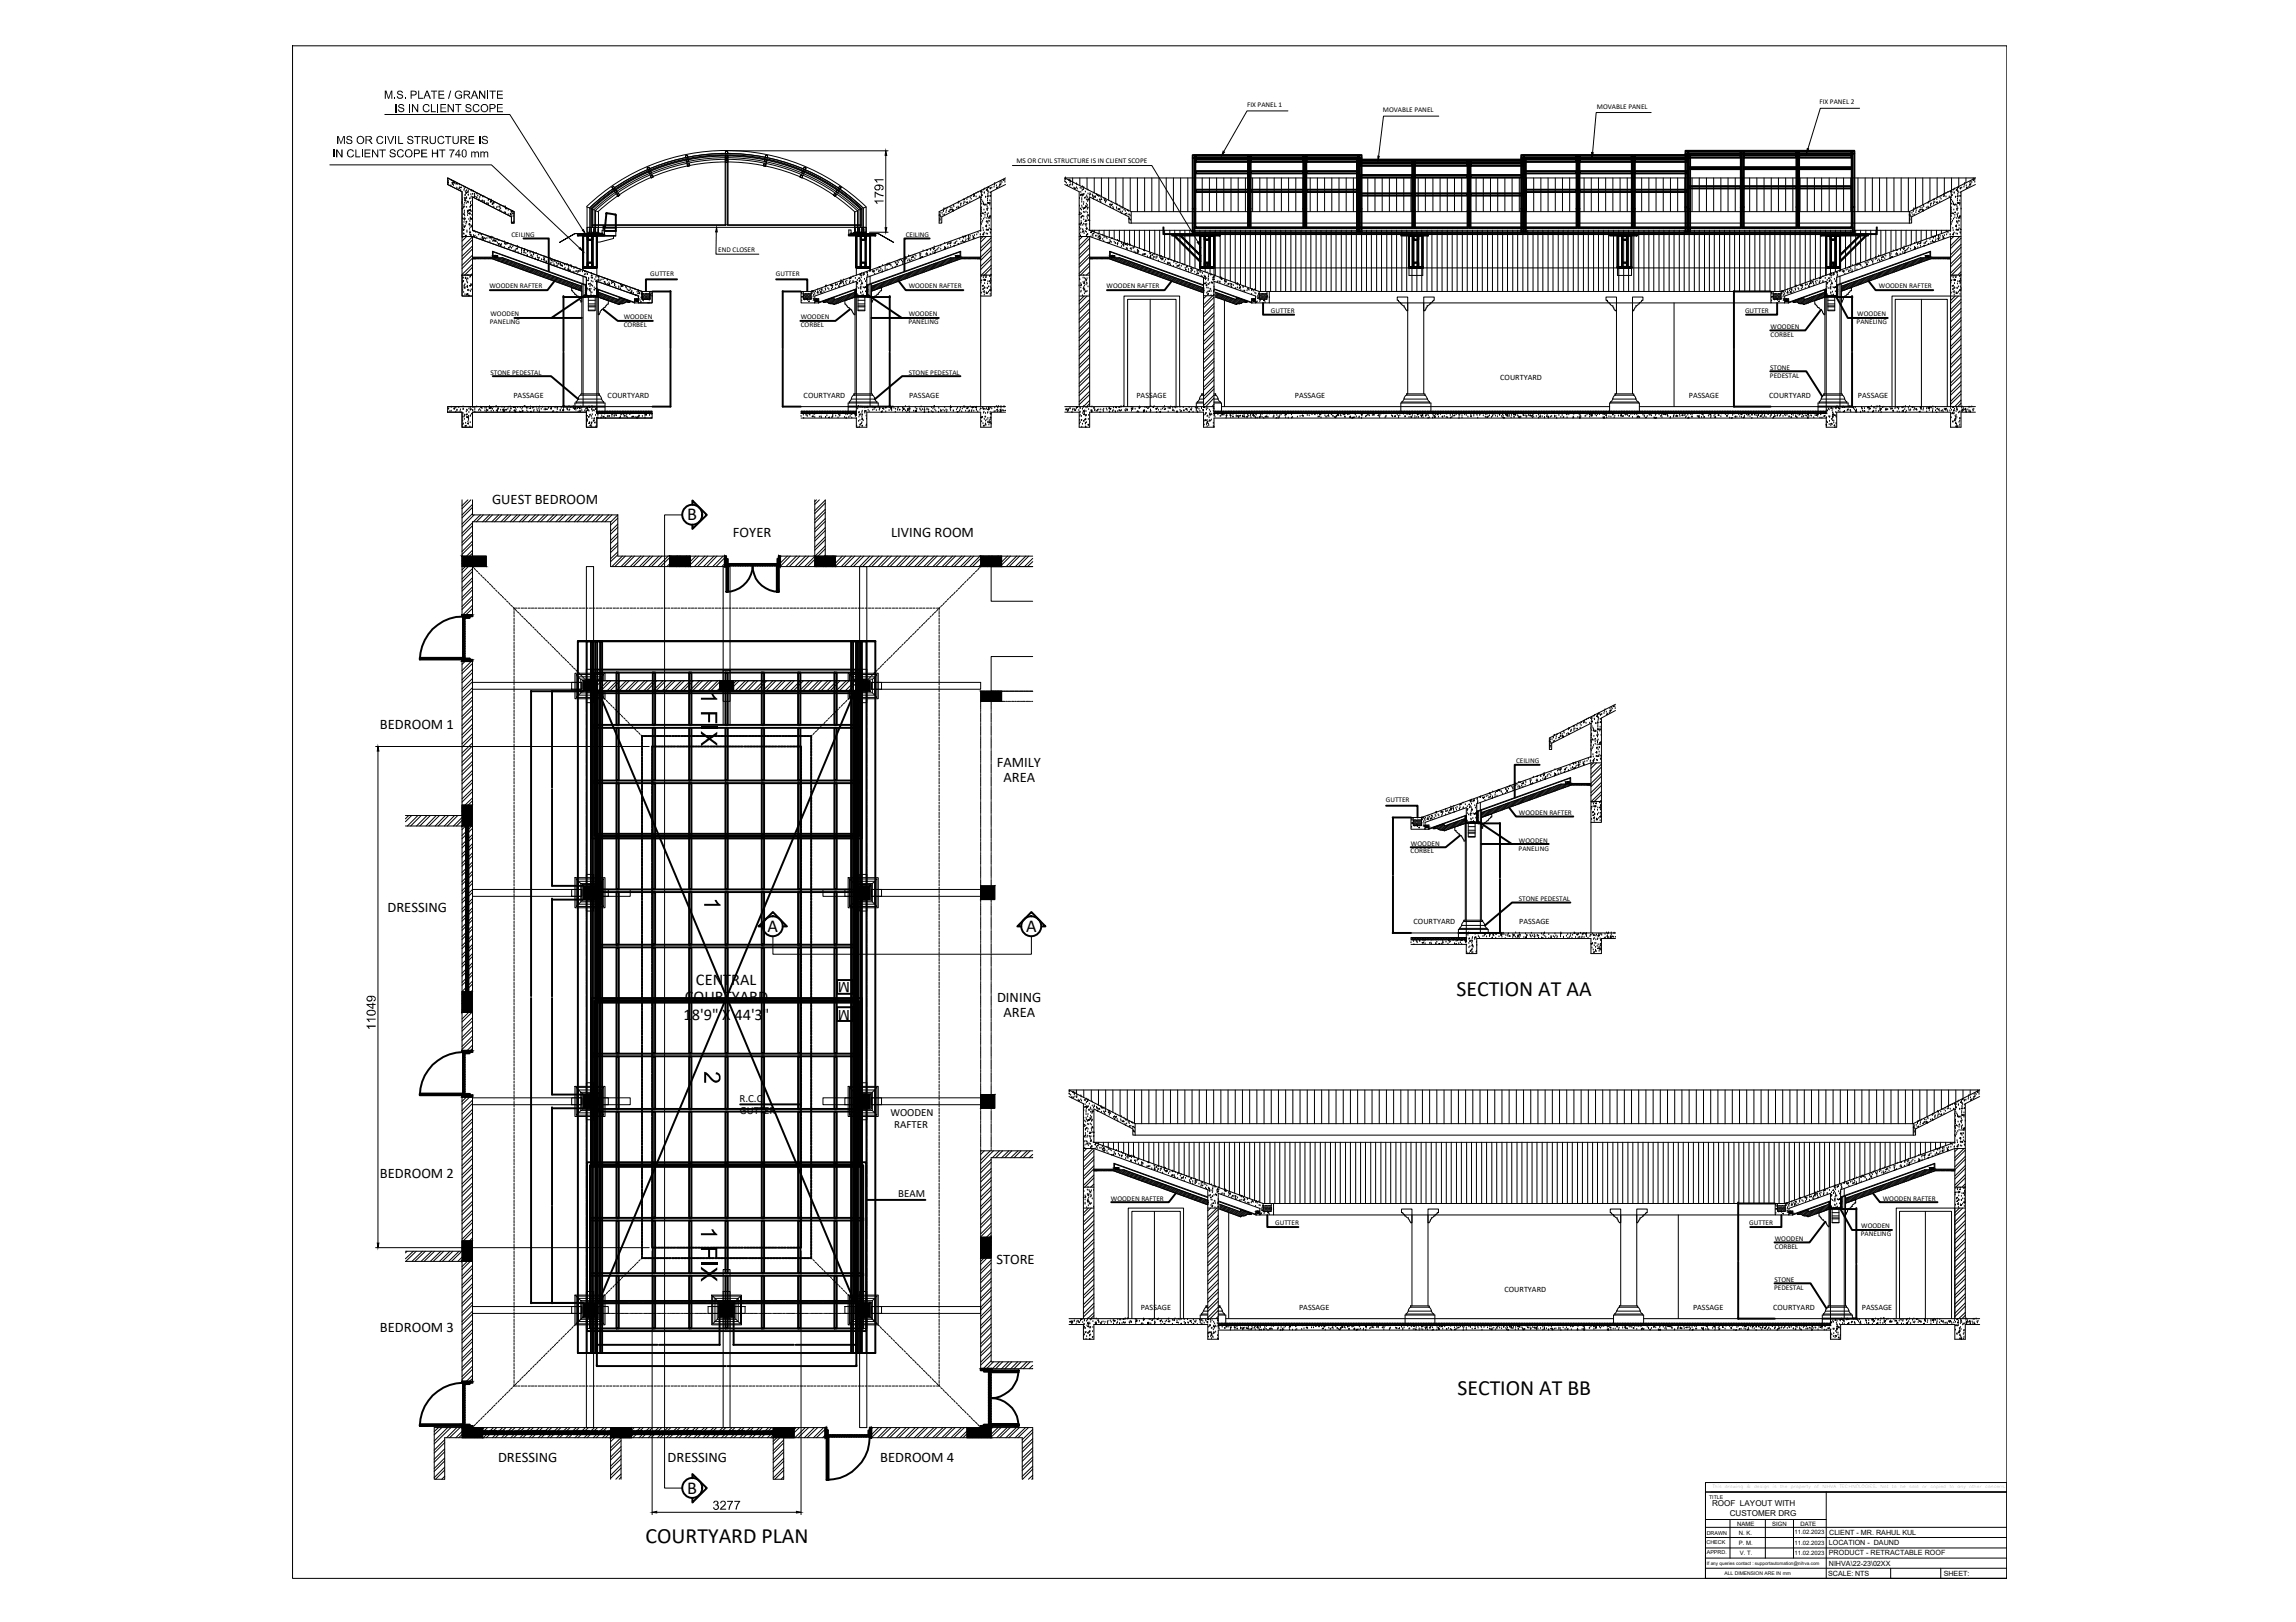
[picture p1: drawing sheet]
<svg xmlns="http://www.w3.org/2000/svg" width="297mm" height="210mm" viewBox="0 0 297 210" stroke-linecap="round" stroke-linejoin="round" font-family="sans-serif">
<defs><g id="words">
<g font-size="2.8">
<text x="188.4" y="128.9">SECTION AT AA</text>
<text x="188.6" y="180.6">SECTION AT BB</text>
<text x="83.5" y="199.7">COURTYARD PLAN</text>
</g>
<g font-size="2.3">
<text x="88.9" y="67.4">B</text>
<text x="99.3" y="120.6">A</text>
<text x="132.8" y="120.6">A</text>
<text x="88.9" y="193.3">B</text>
</g>
<g font-size="2.1">
<text x="88.4" y="132">18'9&quot; X 44'3&quot;</text>
<text x="88.6" y="129.7">COURTYARD</text>
<text x="90" y="127.5">CENTRAL</text>
</g>
<g font-size="1.9">
<text x="63.7" y="65.2">GUEST BEDROOM</text>
<text x="94.8" y="69.6">FOYER</text>
<text x="115.3" y="69.6">LIVING ROOM</text>
<text x="49.1" y="94.3">BEDROOM 1</text>
<text x="128.9" y="99.3">FAMILY</text>
<text x="129.8" y="101.3">AREA</text>
<text x="50.1" y="118">DRESSING</text>
<text x="129" y="129.7">DINING</text>
<text x="129.8" y="131.7">AREA</text>
<text x="49.1" y="152.4">BEDROOM 2</text>
<text x="128.9" y="163.6">STORE</text>
<text x="49.1" y="172.4">BEDROOM 3</text>
<text x="64.4" y="189.1">DRESSING</text>
<text x="86.4" y="189.1">DRESSING</text>
<text x="113.9" y="189.1">BEDROOM 4</text>
</g>
<g font-size="1.8">
<text x="109.9" y="127.1" transform="rotate(180 109.9 127.1)">M</text>
<text x="109.9" y="130.6" transform="rotate(180 109.9 130.6)">M</text>
</g>
<g font-size="1.4">
<text x="95.7" y="142.6">R.C.C</text>
<text x="95.7" y="144.1">GUTTER</text>
<text x="115.2" y="144.5">WOODEN</text>
<text x="115.7" y="146">RAFTER</text>
<text x="116.2" y="154.9">BEAM</text>
</g>
<g font-size="1.1">
<text x="66.4" y="51.5">PASSAGE</text>
<text x="78.6" y="51.5">COURTYARD</text>
<text x="104" y="51.5">COURTYARD</text>
<text x="117.6" y="51.5">PASSAGE</text>
<text x="147" y="51.5">PASSAGE</text>
<text x="167.5" y="51.5">PASSAGE</text>
<text x="194.1" y="49.2">COURTYARD</text>
<text x="218.5" y="51.5">PASSAGE</text>
<text x="228.9" y="51.5">COURTYARD</text>
<text x="240.4" y="51.5">PASSAGE</text>
<text x="182.9" y="119.6">COURTYARD</text>
<text x="196.6" y="119.6">PASSAGE</text>
<text x="194.6" y="167.3">COURTYARD</text>
<text x="147.6" y="169.5">PASSAGE</text>
<text x="168.1" y="169.5">PASSAGE</text>
<text x="219" y="169.5">PASSAGE</text>
<text x="229.4" y="169.5">COURTYARD</text>
<text x="240.9" y="169.5">PASSAGE</text>
<text x="221.5" y="194.9">ROOF LAYOUT WITH</text>
<text x="223.8" y="196.2">CUSTOMER DRG</text>
</g>
<g font-size=".9">
<text x="161.3" y="13.8">FIX PANEL 1</text>
<text x="178.9" y="14.5">MOVABLE PANEL</text>
<text x="206.6" y="14.1">MOVABLE PANEL</text>
<text x="235.4" y="13.5">FIX PANEL 2</text>
<text x="131.5" y="21.1">MS OR CIVIL STRUCTURE IS IN CLIENT SCOPE</text>
<text x="66.2" y="30.6">CEILING</text>
<text x="84.1" y="35.7">GUTTER</text>
<text x="92.9" y="32.6">END CLOSER</text>
<text x="100.4" y="35.7">GUTTER</text>
<text x="117.2" y="30.6">CEILING</text>
<text x="63.3" y="37.3">WOODEN RAFTER</text>
<text x="63.4" y="42">PANELING</text>
<text x="63.5" y="40.9">WOODEN</text>
<text x="80.7" y="41.3">WOODEN</text>
<text x="103.6" y="41.3">WOODEN</text>
<text x="117.5" y="42">PANELING</text>
<text x="117.6" y="37.3">WOODEN RAFTER</text>
<text x="117.6" y="40.9">WOODEN</text>
<text x="143.2" y="37.3">WOODEN RAFTER</text>
<text x="164.4" y="40.5">GUTTER</text>
<text x="225.8" y="40.5">GUTTER</text>
<text x="240.2" y="42">PANELING</text>
<text x="240.3" y="40.9">WOODEN</text>
<text x="243.1" y="37.3">WOODEN RAFTER</text>
<text x="80.7" y="42.3">CORBEL</text>
<text x="103.6" y="42.3">CORBEL</text>
<text x="229" y="47.8">STONE</text>
<text x="229.1" y="42.5">WOODEN</text>
<text x="229.1" y="43.6">CORBEL</text>
<text x="63.5" y="48.5">STONE PEDESTAL</text>
<text x="117.6" y="48.5">STONE PEDESTAL</text>
<text x="229" y="48.9">PEDESTAL</text>
<text x="196.1" y="98.7">CEILING</text>
<text x="179.3" y="103.8">GUTTER</text>
<text x="196.5" y="105.4">WOODEN RAFTER</text>
<text x="182.5" y="110.4">CORBEL</text>
<text x="182.5" y="109.4">WOODEN</text>
<text x="196.5" y="110.1">PANELING</text>
<text x="196.5" y="109.1">WOODEN</text>
<text x="196.5" y="116.6">STONE PEDESTAL</text>
<text x="143.7" y="155.4">WOODEN RAFTER</text>
<text x="243.6" y="155.4">WOODEN RAFTER</text>
<text x="165" y="158.5">GUTTER</text>
<text x="226.3" y="158.5">GUTTER</text>
<text x="229.6" y="160.6">WOODEN</text>
<text x="229.6" y="161.6">CORBEL</text>
<text x="240.7" y="160">PANELING</text>
<text x="240.8" y="159">WOODEN</text>
<text x="229.5" y="166.9">PEDESTAL</text>
<text x="229.6" y="165.9">STONE</text>
<text x="236.5" y="203.9">SCALE: NTS</text>
<text x="236.6" y="202.6">NIHVA\22-23\02XX</text>
<text x="236.6" y="201.3">PRODUCT - RETRACTABLE ROOF</text>
<text x="236.6" y="199.9">LOCATION - DAUND</text>
<text x="236.6" y="198.6">CLIENT - MR. RAHUL KUL</text>
<text x="251.5" y="203.9">SHEET:</text>
</g>
<g font-size=".8">
<text x="224.7" y="197.4">NAME</text>
<text x="229.3" y="197.4">SIGN</text>
<text x="232.9" y="197.4">DATE</text>
<text x="225" y="198.6">N. K.</text>
<text x="225" y="199.9">P. M.</text>
<text x="225.1" y="201.2">V. T.</text>
<text x="232.2" y="198.5">11.02.2023</text>
<text x="232.2" y="199.9">11.02.2023</text>
<text x="232.2" y="201.2">11.02.2023</text>
</g>
<g font-size=".7">
<text x="221.1" y="193.9">TITLE</text>
<text x="220.8" y="199.8">CHECK</text>
<text x="220.8" y="198.6">DRAWN</text>
<text x="220.8" y="201.1">APPRD.</text>
</g>
<g font-size=".6">
<text x="256.8" y="192.6">concern.</text>
<text x="220.8" y="202.5">If any queries contact : supportautomation@nihva.com</text>
<text x="223.1" y="203.8">ALL DIMENSION ARE IN mm</text>
</g>
</g></defs>
<!-- layer: 2  ELEVATION -->
<g fill="none" stroke="#000" stroke-width=".13">
<path d="M61.1 38.3v14.3M74.1 37.6h-.1v-.4l1.3 .5v1.4h-.2v-.2M74.1 37.6l.1 .2M74.2 37.9l.1 .2M74.4 38.1h.1M74.5 38.1l.2 .2h.1M74.8 38.4l.2 .3M74.8 38.4v.1M75 38.7l.1 .2M75.4 35.7v16.9M76.1 38.4v1.8h.9v-1.8M76.1 39.7h.9"/>
<path d="M76.1 39.6h.9M76.1 39.3h.9M76.1 38.9h.9M77.2 38.3v14.3M78.4 39.6l-.1 .2h-.2l-.1 .2h-.2M78.5 39.4l-.1 .2M78.6 39.4h.1v-.5l-1.3-.5v2.3h.1v-.1M82.1 39.2h.5M83.1 37.7h1M103.9 37.7h1M105.4 39.2h.5M109.4 39.4h-.1v-.5l1.3-.5v2.3h-.1v-.1"/>
<path d="M109.4 39.4l.2 .2M109.5 39.6l.2 .2M109.7 39.8h.2M109.8 39.8l.2 .2h.1M110.8 38.3v14.3M111 38.4v1.8h.9v-1.8M111 39.7h.9M111 39.6h.9M111 39.3h.9M111 38.9h.9M112.6 35.7v16.9M113.1 38.4l-.1 .3"/>
<path d="M113.2 38.4v.1M113.5 38.1l-.2 .2h-.1M113.5 38.1h.1M113.9 37.6l-.3 .5M113.9 37.6h.1v-.4l-1.3 .5v1.4h.2l.1-.4M126.9 38.3v14.3M137.8 23h117.8M141 29.8h111.3M146.3 28.9h100.7M146.3 27.4h100.7M158.4 38.9v13.7M162 39.2h.4"/>
<path d="M162.9 37.7h1M164.2 37.7h64.9M164.2 39.2h64.9M181.2 39.2v.1M181.2 39.2l-.3-.2v-.1h-.1v-.5h1.3v1.8h-.1v-.1M181.2 39.3h.2M181.3 39.3l.2 .3h.1l.2 .3M181.8 39.9l.2 .2M182.1 39.2v11.8M184.2 39.2v11.8M184.7 39.6v.1M184.9 39.3l-.1 .3h-.2"/>
<path d="M185 39.3h.1M185.1 39.2v.1M185.1 39.2l.3-.2v-.1h.1v-.5h-1.3v1.8h.2l.2-.5M208.2 39.2v.1M208.2 39.2l-.3-.2v-.1h-.1v-.5h1.3v1.8h-.1v-.1M208.2 39.3l.5 .3 .2 .5M209.1 39.2v11.8M211.2 39.2v11.8M211.5 39.9l-.2 .2M211.7 39.6l-.2 .3M212 39.3l-.2 .3h-.2M212 39.3h.1"/>
<path d="M212.1 39.2v.1M212.1 39.2l.3-.2v-.1h.2v-.5h-1.4v1.8h.2v-.1M216.6 39.2v13.4M229.4 37.7h1M230.9 39.2h.5M235 39.6l.2 .2M235 39.6l-.1-.2h-.1v-.5l1.3-.5v2.3h-.1v-.1M235.2 39.8h.1M235.3 39.8l.2 .2h.1M236.3 38.3v14.3M236.5 38.4v1.8h.9v-1.8M236.5 39.7h.9"/>
<path d="M236.5 39.6h.9M236.5 39.3h.9M236.5 38.9h.9M238 35.7v16.9M238.6 38.4l-.1 .3M238.6 38.4v.1M239 38.1l-.2 .2h-.2M239 38.1h.1M239.2 37.9l-.1 .2M239.4 37.6l-.2 .2M239.4 37.6h.1v-.4l-1.3 .5v1.4h.1l.2-.4M74.5 52h3.6"/>
<path d="M74.8 51.6h3.1M75.1 51.1h2.4M76.1 40.1h.9M77.6 40.4l-.1 .2M77.8 40.2l-.2 .2M77.8 40.1v.1M78.3 52.6h6.1M103.6 52.6h6.1M109.9 52h3.6M110.1 40.2l.2 .2M110.2 51.6h3M110.2 40.1v.1"/>
<path d="M110.3 40.4l.2 .2M110.5 51.1h2.4M111 40.1h.9M155.2 51.6h.5M155.5 51v.1h.2M155.5 51v.1l-.3 .3-.1 .3-.2 .3M155.5 51h.2M155.7 52h-.8v.2M155.7 52.2h-.9v1M157.1 52h.8v.2M157.1 51.6h.5M157.1 52.2h.9v1"/>
<path d="M157.1 51h.2M157.3 51.1l.6 .9M157.3 51v.1h-.2M157.3 51v.1M158 52.6h50.2M181.2 53.2v-1h3.9v1M181.4 52.2v-.2h3.6v.2M181.6 51.6l-.2 .4M181.7 51.6h3M182 51.1l-.3 .5M182 51h2.4v.1h-2.4zM182 51v.1"/>
<path d="M184.3 51.1l.3 .5M184.7 51.6l.3 .4M208.2 53.2v-1h3.9v1M208.4 52.2v-.2h3.6v.2M208.7 51.6l-.3 .4M208.7 51.6h3M209 51h2.4v.1h-2.4zM209 51v.1l-.3 .5M211.3 51.1l.6 .9M212.1 52.6h23.1M235.4 52h3.5M235.6 51.6h3.1"/>
<path d="M235.7 40.2l.1 .2M235.7 40.1v.1M235.8 40.4l.1 .2M236 51.1h2.3M236.5 40.1h.9M75.9 73.3h.9v14.6h-.9zM93.6 73.3h.8v14.8h-.8zM111.2 73.3h.9v14.6h-.9zM133.6 73.3h-5.4v4.5h5.4M61.1 88.3h14.2v.9h-14.2zM74 88.3h1.3v.9h-1.3zM74.5 87.3l.6 .6"/>
<path d="M75.1 89.7l-.6 .6M75.9 86.6h.9v1.3h-.9zM75.9 89.6h.9v1.3h-.9zM75.9 88.3v.1M75.9 88.4v.2M75.9 88.6v.1M75.9 88.8v.1M75.9 88.9v.1M75.9 89.1v.1M75.9 89.2v.2M75.9 89.4v.1M75.9 89.6v.1"/>
<path d="M75.9 89.7v.2M75.9 89.9v.1M75.9 90.1v.1M75.9 90.3h.1M75.9 90.4v.1M75.9 90.6v.1M75.9 90.8h.1M75.9 90.9v.1M75.9 91.1v.1M75.9 91.2v.2M75.9 91.4v.1M75.9 91.6v.1"/>
<path d="M75.9 91.7v.2M75.9 91.9v.1M75.9 92.1v.1M75.9 92.2v.1M75.9 92.4v.1M75.9 92.6v.1M75.9 92.7v.1M75.9 92.9v.1M75.9 93v.2M75.9 93.2v.1M75.9 93.4v.1M75.9 93.6v.1"/>
<path d="M75.9 93.7v.1M75.9 93.9v.1M75.9 94.1h.1M75.9 94.2v.1M75.9 94.4v.1M75.9 94.5v.2M75.9 94.7v.1M75.9 94.9v.1M75.9 95v.2M75.9 95.2v.1M75.9 95.4v.1M75.9 95.5v.1"/>
<path d="M75.9 95.7v.1M75.9 95.9v.1M75.9 96v.1M75.9 96.2v.1M75.9 96.4v.1M75.9 96.5v.1M75.9 96.7v.1M75.9 96.9v.1M75.9 97v.1M75.9 97.2v.1M75.9 97.4v.1M75.9 97.5v.1"/>
<path d="M75.9 97.7v.1M75.9 97.8v.2M75.9 98v.1M75.9 98.2v.1M75.9 98.3v.2M75.9 98.5v.1M75.9 98.7v.1M75.9 98.8v.1M75.9 99v.1M75.9 99.2v.1M75.9 99.3v.1M75.9 99.5v.1"/>
<path d="M75.9 99.7v.1M75.9 99.8v.1M75.9 100v.1M76 88.1h-.1v.1M76 88.1h.2M76.2 88.1h.1M76.4 88.1h.1M76.5 88.1h.1M76.7 88.1h.1M76.8 88.1h.2M77 88.1h.1M77.2 88.1h.1"/>
<path d="M77.2 89.6v.1M77.2 89.7v.2M77.2 89.9v.1M77.2 90.1v.1M77.2 90.3h.1M77.2 90.4v.1M77.2 90.6v.1M77.2 90.8h.1M77.2 90.9v.1M77.2 91.1v.1M77.2 91.2v.2M77.2 91.4v.1"/>
<path d="M77.2 91.6v.1M77.2 91.7v.2M77.2 91.9v.1M77.2 92.1v.1M77.2 92.2v.1M77.2 92.4v.1M77.2 92.6v.1M77.2 92.7v.1M77.2 92.9v.1M77.2 93v.2M77.2 93.2v.1M77.2 93.4v.1"/>
<path d="M77.2 93.6v.1M77.2 93.7v.1M77.2 93.9v.1M77.2 94.1h.1M77.2 94.2v.1M77.2 94.4v.1M77.2 94.5v.2M77.2 94.7v.1M77.2 94.9v.1M77.2 95v.2M77.2 95.2v.1M77.2 95.4v.1"/>
<path d="M77.2 95.5v.1M77.2 95.7v.1M77.2 95.9v.1M77.2 96v.1M77.2 96.2v.1M77.2 96.4v.1M77.2 96.5v.1M77.2 96.7v.1M77.2 96.9v.1M77.2 97v.1M77.2 97.2v.1M77.2 97.4v.1"/>
<path d="M77.2 97.5v.1M77.2 97.7v.1M77.2 97.8v.2M77.2 98v.1M77.2 98.2v.1M77.2 98.3v.2M77.2 98.5v.1M77.2 98.7v.1M77.2 98.8v.1M77.2 99v.1M77.2 99.2v.1M77.2 99.3v.1"/>
<path d="M77.2 99.5v.1M77.2 99.7v.1M77.2 99.8v.1M77.2 100v.1M77.3 89.5h-.1M77.3 89.5h.2M77.3 88.1h.2M77.5 89.7l.6 .6M77.6 88.1h-.1v-.2h-2.4v1.8h2.4v-.2h.1M77.7 88.1h.1v-.5h-3v2.4h3v-.5h-.1M77.9 89.5h.1M77.9 88.1h.1"/>
<path d="M78 88.1h.1v-.8h-3.6v3h3.6v-.8h-.1M78.1 87.3l-.6 .6M78.2 88.1h.1v-1h-3.9v3.3h3.9v-.9h-.1M78.4 89.5h.1M78.4 88.1h.1M78.5 89.5h.1M78.5 88.1h.1M78.7 89.5h.1M78.7 88.1h.1M78.8 89.5h.2M78.8 88.1h.2M79 89.5h.1"/>
<path d="M79 88.1h.1M79.2 89.5h.1M79.2 88.1h.1M79.3 89.5h.2M79.3 88.1h.2M79.5 89.5h.1M79.5 88.1h.1M79.7 89.5h.1M79.7 88.1h.1M79.8 89.5h.1M79.8 88.1h.1M80 89.5h.1"/>
<path d="M80 88.1h.1M80.1 89.5h.2M80.1 88.1h.2M80.3 89.5h.1M80.3 88.1h.1M80.5 89.5h.1M80.5 88.1h.1M80.6 89.5h.2M80.6 88.1h.2M80.8 89.5h.1M80.8 88.1h.1M81 89.5h.1"/>
<path d="M81 88.1h.1M81.2 89.5h.1M81.2 88.1h.1M81.3 89.5h.1M81.3 88.1h.1M81.5 89.5h.1M81.5 88.1h.1M81.7 89.5h.1M81.7 88.1h.1M81.8 89.5h.1M81.8 88.1h.1M82 89.5h.1"/>
<path d="M82 88.1h.1M82.1 89.5h.2M82.1 88.1h.2M82.3 89.5h.1M82.3 88.1h.1M82.5 89.5h.1M82.5 88.1h.1M82.6 89.5h.2M82.6 88.1h.2M82.8 89.5h.1M82.8 88.1h.1M83 89.5h.1"/>
<path d="M83 88.1h.1M83.1 89.5h.1M83.1 88.1h.1M83.3 89.5h.1M83.3 88.1h.1M83.4 89.5h.2M83.4 88.1h.2M83.6 89.5h.1M83.6 88.1h.1M83.8 89.5h.1M83.8 88.1h.1M83.9 89.5h.2"/>
<path d="M83.9 88.1h.2M84.1 89.5h.1M84.1 88.1h.1M84.3 89.5h.1M84.3 88.1h.1M84.5 89.5h.1M84.5 88.1h.1M84.6 89.5h.1M84.6 88.1h.1M84.8 89.5h.1M84.8 88.1h.1M85 89.5h.1"/>
<path d="M85 88.1h.1M85.1 89.5h.1M85.1 88.1h.1M85.3 89.5h.1M85.3 88.1h.1M85.4 89.5h.2M85.4 88.1h.2M85.6 89.5h.1M85.6 88.1h.1M85.8 89.5h.1M85.8 88.1h.1M85.9 89.5h.2"/>
<path d="M85.9 88.1h.2M86.1 89.5h.1M86.1 88.1h.1M86.3 89.5h.1M86.3 88.1h.1M86.4 89.5h.1M86.4 88.1h.1M86.6 89.5h.1M86.6 88.1h.1M86.7 89.5h.2M86.7 88.1h.2M86.9 89.5h.1"/>
<path d="M86.9 88.1h.1M87.1 89.5h.1M87.1 88.1h.1M87.2 89.5h.2M87.2 88.1h.2M87.4 89.5h.1M87.4 88.1h.1M87.6 89.5h.1M87.6 88.1h.1M87.8 89.5h.1M87.8 88.1h.1M87.9 89.5h.1"/>
<path d="M87.9 88.1h.1M88.1 89.5h.1M88.1 88.1h.1M88.3 89.5h.1M88.3 88.1h.1M88.4 89.5h.1M88.4 88.1h.1M88.6 89.5h.1M88.6 88.1h.1M88.7 89.5h.2M88.7 88.1h.2M88.9 89.5h.1"/>
<path d="M88.9 88.1h.1M89.1 89.5h.1M89.1 88.1h.1M89.2 89.5h.2M89.2 88.1h.2M89.4 89.5h.1M89.4 88.1h.1M89.6 89.5h.1M89.6 88.1h.1M89.7 89.5h.1M89.7 88.1h.1M89.9 89.5h.1"/>
<path d="M89.9 88.1h.1M90.1 89.5h.1M90.1 88.1h.1M90.2 89.5h.1M90.2 88.1h.1M90.4 89.5h.1M90.4 88.1h.1M90.6 89.5h.1M90.6 88.1h.1M90.7 89.5h.1M90.7 88.1h.1M90.9 89.5h.1"/>
<path d="M90.9 88.1h.1M91.1 89.5h.1M91.1 88.1h.1M91.2 89.5h.1M91.2 88.1h.1M91.4 89.5h.1M91.4 88.1h.1M91.6 89.5h.1M91.6 88.1h.1M91.7 89.5h.1M91.7 88.1h.1M91.9 89.5h.1"/>
<path d="M91.9 88.1h.1M92 89.5h.2M92 88.1h.2M92.2 89.5h.1M92.2 88.1h.1M92.4 89.5h.1M92.4 88.1h.1M92.5 89.5h.2M92.5 88.1h.2M92.7 89.5h.1M92.7 88.1h.1M92.9 89.5h.1"/>
<path d="M92.9 88.1h.1M93 89.5h.1M93 88.1h.1M93.2 89.5h.1M93.2 88.1h.1M93.4 89.5h.1M93.4 88.1h.1M93.5 89.5h.1M93.5 88.1h.1M93.6 89.5h.8v4.3h-.8zM93.6 86.7h.8v1.4h-.8zM93.6 89.5h.8v1.3h-.8z"/>
<path d="M93.7 89.5h.1M93.7 88.1h.1M93.9 89.5h.1M93.9 88.1h.1M94 89.5h.1M94 88.1h.1M94.2 89.5h.1M94.2 88.1h.1M94.4 89.5h.1M94.4 88.1h.1M94.5 89.5h.1M94.5 88.1h.1"/>
<path d="M94.7 89.5h.1M94.7 88.1h.1M94.9 89.5h.1M94.9 88.1h.1M95 89.5h.1M95 88.1h.1M95.2 89.5h.1M95.2 88.1h.1M95.3 89.5h.2M95.3 88.1h.2M95.5 89.5h.1M95.5 88.1h.1"/>
<path d="M95.7 89.5h.1M95.7 88.1h.1M95.8 89.5h.2M95.8 88.1h.2M96 89.5h.1M96 88.1h.1M96.2 89.5h.1M96.2 88.1h.1M96.4 89.5h.1M96.4 88.1h.1M96.5 89.5h.1M96.5 88.1h.1"/>
<path d="M96.7 89.5h.1M96.7 88.1h.1M96.8 89.5h.1M96.8 88.1h.1M97 89.5h.1M97 88.1h.1M97.2 89.5h.1M97.2 88.1h.1M97.3 89.5h.2M97.3 88.1h.2M97.5 89.5h.1M97.5 88.1h.1"/>
<path d="M97.7 89.5h.1M97.7 88.1h.1M97.8 89.5h.1M97.8 88.1h.1M98 89.5h.1M98 88.1h.1M98.2 89.5h.1M98.2 88.1h.1M98.3 89.5h.1M98.3 88.1h.1M98.5 89.5h.1M98.5 88.1h.1"/>
<path d="M98.6 89.5h.2M98.6 88.1h.2M98.8 89.5h.1M98.8 88.1h.1M99 89.5h.1M99 88.1h.1M99.1 89.5h.2M99.1 88.1h.2M99.3 89.5h.1M99.3 88.1h.1M99.5 89.5h.1M99.5 88.1h.1"/>
<path d="M99.7 89.5h.1M99.7 88.1h.1M99.8 89.5h.1M99.8 88.1h.1M100 89.5h.1M100 88.1h.1M100.1 89.5h.1M100.1 88.1h.1M100.3 89.5h.1M100.3 88.1h.1M100.5 89.5h.1M100.5 88.1h.1"/>
<path d="M100.6 89.5h.2M100.6 88.1h.2M100.8 89.5h.1M100.8 88.1h.1M101 89.5h.1M101 88.1h.1M101.1 89.5h.1M101.1 88.1h.1M101.3 89.5h.1M101.3 88.1h.1M101.5 89.5h.1M101.5 88.1h.1"/>
<path d="M101.6 89.5h.1M101.6 88.1h.1M101.8 89.5h.1M101.8 88.1h.1M101.9 89.5h.2M101.9 88.1h.2M102.1 89.5h.1M102.1 88.1h.1M102.3 89.5h.1M102.3 88.1h.1M102.4 89.5h.2M102.4 88.1h.2"/>
<path d="M102.6 89.5h.1M102.6 88.1h.1M102.8 89.5h.1M102.8 88.1h.1M103 89.5h.1M103 88.1h.1M103.1 89.5h.1M103.1 88.1h.1M103.3 89.5h.1M103.3 88.1h.1M103.4 89.5h.1M103.4 88.1h.1"/>
<path d="M103.6 89.5h.1M103.6 88.1h.1M103.8 89.5h.1M103.8 88.1h.1M103.9 89.5h.2M103.9 88.1h.2M104.1 89.5h.1M104.1 88.1h.1M104.3 89.5h.1M104.3 88.1h.1M104.4 89.5h.1M104.4 88.1h.1"/>
<path d="M104.6 89.5h.1M104.6 88.1h.1M104.8 89.5h.1M104.8 88.1h.1M104.9 89.5h.1M104.9 88.1h.1M105.1 89.5h.1M105.1 88.1h.1M105.2 89.5h.2M105.2 88.1h.2M105.4 89.5h.1M105.4 88.1h.1"/>
<path d="M105.6 89.5h.1M105.6 88.1h.1M105.7 89.5h.2M105.7 88.1h.2M105.9 89.5h.1M105.9 88.1h.1M106.1 89.5h.1M106.1 88.1h.1M106.3 89.5h.1M106.3 88.1h.1M106.4 89.5h.1M106.4 88.1h.1"/>
<path d="M106.6 89.5h.1M106.6 88.1h.1M106.8 89.5h.1M106.8 88.1h.1M106.9 89.5h.1M106.9 88.1h.1M107.1 89.5h.1M107.1 88.1h.1M107.2 89.5h.2M107.2 88.1h.2M107.4 89.5h.1M107.4 88.1h.1"/>
<path d="M107.6 89.5h.1M107.6 88.1h.1M107.7 89.5h.2M107.7 88.1h.2M107.9 89.5h.1M107.9 88.1h.1M108.1 89.5h.1M108.1 88.1h.1M108.2 89.5h.1M108.2 88.1h.1M108.4 89.5h.1M108.4 88.1h.1"/>
<path d="M108.5 89.5h.2M108.5 88.1h.2M108.7 89.5h.1M108.7 88.1h.1M108.9 89.5h.1M108.9 88.1h.1M109.1 89.5h.1M109.1 88.1h.1M109.2 89.5h.1M109.2 88.1h.1M109.4 89.5h.1M109.4 88.1h.1"/>
<path d="M109.6 89.5h.1M109.6 88.1h.1M109.8 88.1h-.1v-1h3.9v3.3h-3.9v-.9h.1M109.9 87.3l.6 .6M110 88.1h-.1v-.8h3.6v3h-3.6v-.8h.1M110.1 89.5h.1M110.1 88.1h.1M110.3 88.1h-.1v-.5h3v2.4h-3v-.5h.1M110.4 88.1h.1v-.2h2.4v1.8h-2.4v-.2h-.1M110.5 89.7l-.6 .6M110.5 89.5h.2M110.5 88.1h.2"/>
<path d="M110.7 89.5h.1M110.7 88.1h.1M110.8 89.6v.1M110.8 89.7v.2M110.8 89.9v.1M110.8 90.1v.1M110.8 90.3h.1M110.8 90.4v.1M110.8 90.6v.1M110.8 90.8h.1M110.8 90.9v.1M110.8 91.1v.1"/>
<path d="M110.8 91.2v.2M110.8 91.4v.1M110.8 91.6v.1M110.8 91.7v.2M110.8 91.9v.1M110.8 92.1v.1M110.8 92.2v.1M110.8 92.4v.1M110.8 92.6v.1M110.8 92.7v.1M110.8 92.9v.1M110.8 93v.2"/>
<path d="M110.8 93.2v.1M110.8 93.4v.1M110.8 93.6v.1M110.8 93.7v.1M110.8 93.9v.1M110.8 94.1h.1M110.8 94.2v.1M110.8 94.4v.1M110.8 94.5v.2M110.8 94.7v.1M110.8 94.9v.1M110.8 95v.2"/>
<path d="M110.8 95.2v.1M110.8 95.4v.1M110.8 95.5v.1M110.8 95.7v.1M110.8 95.9v.1M110.8 96v.1M110.8 96.2v.1M110.8 96.4v.1M110.8 96.5v.1M110.8 96.7v.1M110.8 96.9v.1M110.8 97v.1"/>
<path d="M110.8 97.2v.1M110.8 97.4v.1M110.8 97.5v.1M110.8 97.7v.1M110.8 97.8v.2M110.8 98v.1M110.8 98.2v.1M110.8 98.3v.2M110.8 98.5v.1M110.8 98.7v.1M110.8 98.8v.1M110.8 99v.1"/>
<path d="M110.8 99.2v.1M110.8 99.3v.1M110.8 99.5v.1M110.8 99.7v.1M110.8 99.8v.1M110.8 100v.1M110.9 88.1h.1M111 88.1h.2M111.2 86.6h.9v1.3h-.9zM111.2 89.6h.9v1.3h-.9zM111.2 88.1h.1M111.4 88.1h.1"/>
<path d="M111.5 88.1h.1M111.7 88.1h.1M111.8 88.1h.2M112 88.1h.1v.1M112.1 88.3v.1M112.1 88.4v.2M112.1 88.6v.1M112.1 88.8v.1M112.1 88.9v.1M112.1 89.1v.1M112.1 89.2v.2M112.1 89.4v.1"/>
<path d="M112.1 89.6v.1M112.1 89.7v.2M112.1 89.9v.1M112.1 90.1v.1M112.1 90.3h.1M112.1 90.4v.1M112.1 90.6v.1M112.1 90.8h.1M112.1 90.9v.1M112.1 91.1v.1M112.1 91.2v.2M112.1 91.4v.1"/>
<path d="M112.1 91.6v.1M112.1 91.7v.2M112.1 91.9v.1M112.1 92.1v.1M112.1 92.2v.1M112.1 92.4v.1M112.1 92.6v.1M112.1 92.7v.1M112.1 92.9v.1M112.1 93v.2M112.1 93.2v.1M112.1 93.4v.1"/>
<path d="M112.1 93.6v.1M112.1 93.7v.1M112.1 93.9v.1M112.1 94.1h.1M112.1 94.2v.1M112.1 94.4v.1M112.1 94.5v.2M112.1 94.7v.1M112.1 94.9v.1M112.1 95v.2M112.1 95.2v.1M112.1 95.4v.1"/>
<path d="M112.1 95.5v.1M112.1 95.7v.1M112.1 95.9v.1M112.1 96v.1M112.1 96.2v.1M112.1 96.4v.1M112.1 96.5v.1M112.1 96.7v.1M112.1 96.9v.1M112.1 97v.1M112.1 97.2v.1M112.1 97.4v.1"/>
<path d="M112.1 97.5v.1M112.1 97.7v.1M112.1 97.8v.2M112.1 98v.1M112.1 98.2v.1M112.1 98.3v.2M112.1 98.5v.1M112.1 98.7v.1M112.1 98.8v.1M112.1 99v.1M112.1 99.2v.1M112.1 99.3v.1"/>
<path d="M112.1 99.5v.1M112.1 99.7v.1M112.1 99.8v.1M112.1 100v.1M112.7 88.3h14.2v.9h-14.2zM112.7 88.3h1.3v.9h-1.3zM112.9 89.7l.6 .6M113.5 87.3l-.6 .6M126.9 89.5h.1M126.9 90.8h.1M126.9 90.9v.1M126.9 91.1v.1"/>
<path d="M126.9 91.2v.2M126.9 91.4v.1M126.9 91.6v.1M126.9 91.7v.1M126.9 91.9v.1M126.9 92.1v.1M126.9 92.2v.1M126.9 92.4v.1M126.9 92.5v.2M126.9 92.7v.1M126.9 92.9v.1M126.9 93v.2"/>
<path d="M126.9 93.2v.1M126.9 93.4v.1M126.9 93.6h.1M126.9 93.7v.1M126.9 93.9v.1M126.9 94v.1M126.9 94.2v.1M126.9 94.4v.1M126.9 94.5v.2M126.9 94.7v.1M126.9 94.9v.1M126.9 95v.1"/>
<path d="M126.9 95.2v.1M126.9 95.4v.1M126.9 95.5v.1M126.9 95.7v.1M126.9 95.8v.2M126.9 96v.1M126.9 96.2v.1M126.9 96.4v.1M126.9 96.5v.1M126.9 96.7v.1M126.9 96.9h.1M126.9 97v.1"/>
<path d="M126.9 97.2v.1M126.9 97.3v.2M126.9 97.5v.1M126.9 97.7v.1M126.9 97.8v.2M126.9 98v.1M126.9 98.2v.1M126.9 98.3v.1M126.9 98.5v.1M126.9 98.7v.1M126.9 98.8v.1M126.9 99v.1"/>
<path d="M126.9 99.1v.2M126.9 99.3v.1M126.9 99.5v.1M126.9 99.7v.1M126.9 99.8v.1M126.9 100v.1M127.1 89.5h.2M127.3 89.5h.1M127.5 89.5h.1M127.7 89.5h.1M127.9 89.5h.1M128.1 89.5h.1"/>
<path d="M128.2 90.8h.1M128.2 90.9v.1M128.2 91.1v.1M128.2 91.2v.2M128.2 91.4v.1M128.2 91.6v.1M128.2 91.7v.1M128.2 91.9v.1M128.2 92.1v.1M128.2 92.2v.1M128.2 92.4v.1M128.2 92.5v.2"/>
<path d="M128.2 92.7v.1M128.2 92.9v.1M128.2 93v.2M128.2 93.2v.1M128.2 93.4v.1M128.2 93.6h.1M128.2 93.7v.1M128.2 93.9v.1M128.2 94v.1M128.2 94.2v.1M128.2 94.4v.1M128.2 94.5v.2"/>
<path d="M128.2 94.7v.1M128.2 94.9v.1M128.2 95v.1M128.2 95.2v.1M128.2 95.4v.1M128.2 95.5v.1M128.2 95.7v.1M128.2 95.8v.2M128.2 96v.1M128.2 96.2v.1M128.2 96.4v.1M128.2 96.5v.1"/>
<path d="M128.2 96.7v.1M128.2 96.9h.1M128.2 97v.1M128.2 97.2v.1M128.2 97.3v.2M128.2 97.5v.1M128.2 97.7v.1M128.2 97.8v.2M128.2 98v.1M128.2 98.2v.1M128.2 98.3v.1M128.2 98.5v.1"/>
<path d="M128.2 98.7v.1M128.2 98.8v.1M128.2 99v.1M128.2 99.1v.2M128.2 99.3v.1M128.2 99.5v.1M128.2 99.7v.1M128.2 99.8v.1M128.2 100v.1M128.3 89.5h.1M128.5 89.5h.1M128.7 89.5h.1"/>
<path d="M128.9 89.5h.1M129.1 89.5h.1M129.3 89.5h.1M129.5 89.5h.1M129.6 90.8h.1M129.7 89.5h.1M129.8 90.8h.1M129.9 89.5h.1M129.9 90.8h.1M130.1 89.5h.1M130.1 90.8h.2M130.3 89.5h.1"/>
<path d="M130.3 90.8h.2M130.5 89.5h.1M130.5 90.8h.1M130.7 89.5h.1M130.7 90.8h.2M130.9 89.5h.1M130.9 90.8h.2M131.1 89.5h.1M131.1 90.8h.1M131.3 89.5h.1M131.3 90.8h.1M131.4 89.5h.2"/>
<path d="M131.5 90.8h.2M131.7 89.5h.1M131.7 90.8h.2M131.9 89.5h.1M131.9 90.8h.1M132 89.5h.2M132.1 90.8h.1M132.2 89.5h.2M132.3 90.8h.2M132.5 89.5h.1M132.5 90.8h.1M132.7 89.5h.1"/>
<path d="M132.7 90.8h.1M132.8 89.5h.2M132.9 90.8h.2M133.1 89.5h.1M133.1 90.8h.1M133.3 89.5h.1M133.3 90.8h.1M133.5 90.8h.1M133.6 85h-5.4v4.5h5.4h-.2M61.1 115.1h14.2v.9h-14.2zM74 115.1h1.3v.9h-1.3zM74.4 113.6h3.9v3.9h-3.9z"/>
<path d="M74.5 113.7h3.6v3.6h-3.6zM74.5 113.7l.6 .6M74.8 114h3v3h-3zM75.1 114.3h2.4v2.4h-2.4zM75.1 116.7l-.6 .6M75.9 113.2h.9v1.3h-.9zM75.9 116.6h.9v1.3h-.9zM75.9 100.2v.1M75.9 100.3v.1M75.9 100.5v.1M75.9 100.7v.1M75.9 100.8v.1"/>
<path d="M75.9 101v.1M75.9 101.1v.2M75.9 101.3v.1M75.9 101.5v.1M75.9 101.6v.2M75.9 101.8v.1M75.9 102v.1M75.9 102.2h.1M75.9 102.3v.1M75.9 102.5v.1M75.9 102.6v.1M75.9 102.8v.1"/>
<path d="M75.9 103v.1M75.9 103.1v.2M75.9 103.3v.1M75.9 103.5v.1M75.9 103.6v.1M75.9 103.8v.1M75.9 104v.1M75.9 104.1v.1M75.9 104.3v.1M75.9 104.4v.2M75.9 104.6v.1M75.9 104.8v.1"/>
<path d="M75.9 104.9v.2M75.9 105.1v.1M75.9 105.3v.1M75.9 105.5h.1M75.9 105.6v.1M75.9 105.8v.1M75.9 105.9v.1M75.9 106.1v.1M75.9 106.3v.1M75.9 106.4v.2M75.9 106.6v.1M75.9 106.8v.1"/>
<path d="M75.9 106.9v.1M75.9 107.1v.1M75.9 107.3v.1M75.9 107.4v.1M75.9 107.6v.1M75.9 107.7v.2M75.9 107.9v.1M75.9 108.1v.1M75.9 108.2v.2M75.9 108.4v.1M75.9 108.6v.1M75.9 108.8h.1"/>
<path d="M75.9 108.9v.1M75.9 109.1v.1M75.9 109.2v.1M75.9 109.4v.1M75.9 109.6v.1M75.9 109.7v.2M75.9 109.9v.1M75.9 110.1v.1M75.9 110.2v.1M75.9 110.4v.1M75.9 110.6v.1M75.9 110.7v.1"/>
<path d="M75.9 110.9v.1M75.9 111v.2M75.9 111.2v.1M75.9 111.4v.1M75.9 111.5v.2M75.9 111.7v.1M75.9 111.9v.1M75.9 112.1h.1M75.9 112.2v.1M75.9 112.4v.1M75.9 112.5v.1M75.9 112.7v.1"/>
<path d="M75.9 112.9v.1M75.9 113v.2M75.9 113.2v.1M75.9 113.4v.1M75.9 113.5v.2M75.9 113.7v.1M75.9 113.9v.1M75.9 114v.1M75.9 114.2v.1M75.9 114.3v.2M75.9 114.5v.1M75.9 114.7v.1"/>
<path d="M75.9 114.9v.1M75.9 115v.1M75.9 115.2v.1M75.9 115.4h.1M75.9 115.5v.1M75.9 115.7v.1M75.9 115.9v.1M75.9 116v.1M75.9 116.2v.1M75.9 116.3v.2M75.9 116.5v.1M75.9 116.7v.1"/>
<path d="M75.9 116.8v.2M75.9 117v.1M75.9 117.2v.1M75.9 117.3v.1M75.9 117.5v.1M75.9 117.6v.2M75.9 117.8v.1M75.9 118v.1M75.9 118.2v.1M75.9 118.3v.1M75.9 118.5v.1M75.9 118.7h.1"/>
<path d="M75.9 118.8v.1M75.9 119v.1M75.9 119.2v.1M75.9 119.3v.1M75.9 119.5v.1M75.9 119.6v.2M75.9 119.8v.1M75.9 120v.1M77.2 100.2v.1M77.2 100.3v.1M77.2 100.5v.1M77.2 100.7v.1"/>
<path d="M77.2 100.8v.1M77.2 101v.1M77.2 101.1v.2M77.2 101.3v.1M77.2 101.5v.1M77.2 101.6v.2M77.2 101.8v.1M77.2 102v.1M77.2 102.2h.1M77.2 102.3v.1M77.2 102.5v.1M77.2 102.6v.1"/>
<path d="M77.2 102.8v.1M77.2 103v.1M77.2 103.1v.2M77.2 103.3v.1M77.2 103.5v.1M77.2 103.6v.1M77.2 103.8v.1M77.2 104v.1M77.2 104.1v.1M77.2 104.3v.1M77.2 104.4v.2M77.2 104.6v.1"/>
<path d="M77.2 104.8v.1M77.2 104.9v.2M77.2 105.1v.1M77.2 105.3v.1M77.2 105.5h.1M77.2 105.6v.1M77.2 105.8v.1M77.2 105.9v.1M77.2 106.1v.1M77.2 106.3v.1M77.2 106.4v.2M77.2 106.6v.1"/>
<path d="M77.2 106.8v.1M77.2 106.9v.1M77.2 107.1v.1M77.2 107.3v.1M77.2 107.4v.1M77.2 107.6v.1M77.2 107.7v.2M77.2 107.9v.1M77.2 108.1v.1M77.2 108.2v.2M77.2 108.4v.1M77.2 108.6v.1"/>
<path d="M77.2 108.8h.1M77.2 108.9v.1M77.2 109.1v.1M77.2 109.2v.1M77.2 109.4v.1M77.2 109.6v.1M77.2 109.7v.2M77.2 109.9v.1M77.2 110.1v.1M77.2 110.2v.1M77.2 110.4v.1M77.2 110.6v.1"/>
<path d="M77.2 110.7v.1M77.2 110.9v.1M77.2 111v.2M77.2 111.2v.1M77.2 111.4v.1M77.2 111.5v.2M77.2 111.7v.1M77.2 111.9v.1M77.2 112.1h.1M77.2 112.2v.1M77.2 112.4v.1M77.2 112.5v.1"/>
<path d="M77.2 112.7v.1M77.2 112.9v.1M77.2 113v.2M77.2 113.2v.1M77.2 113.4v.1M77.2 113.5v.2M77.2 113.7v.1M77.2 113.9v.1M77.2 114v.1M77.2 114.2v.1M77.2 114.3v.2M77.2 114.5v.1"/>
<path d="M77.2 114.7v.1M77.2 114.9v.1M77.2 115v.1M77.2 115.2v.1M77.2 115.4h.1M77.2 115.5v.1M77.2 115.7v.1M77.2 115.9v.1M77.2 116v.1M77.2 116.2v.1M77.2 116.3v.2M77.2 116.5v.1"/>
<path d="M77.2 116.7v.1M77.2 116.8v.2M77.2 117v.1M77.2 117.2v.1M77.2 117.3v.1M77.2 117.5v.1M77.2 117.6v.2M77.2 117.8v.1M77.2 118v.1M77.2 118.2v.1M77.2 118.3v.1M77.2 118.5v.1"/>
<path d="M77.2 118.7h.1M77.2 118.8v.1M77.2 119v.1M77.2 119.2v.1M77.2 119.3v.1M77.2 119.5v.1M77.2 119.6v.2M77.2 119.8v.1M77.2 120v.1M77.4 115.1h4.1v.9h-4.1zM77.4 115.1h1.3v.9h-1.3zM77.5 116.7l.6 .6"/>
<path d="M78.1 113.7l-.6 .6M106.5 115.1h4.1v.9h-4.1zM109.3 115.1h1.3v.9h-1.3zM109.7 113.6h3.9v3.9h-3.9zM109.9 113.7h3.6v3.6h-3.6zM109.9 113.7l.6 .6M110.2 114h3v3h-3zM110.5 114.3h2.4v2.4h-2.4zM110.5 116.7l-.6 .6M110.8 100.2v.1M110.8 100.3v.1M110.8 100.5v.1"/>
<path d="M110.8 100.7v.1M110.8 100.8v.1M110.8 101v.1M110.8 101.1v.2M110.8 101.3v.1M110.8 101.5v.1M110.8 101.6v.2M110.8 101.8v.1M110.8 102v.1M110.8 102.2h.1M110.8 102.3v.1M110.8 102.5v.1"/>
<path d="M110.8 102.6v.1M110.8 102.8v.1M110.8 103v.1M110.8 103.1v.2M110.8 103.3v.1M110.8 103.5v.1M110.8 103.6v.1M110.8 103.8v.1M110.8 104v.1M110.8 104.1v.1M110.8 104.3v.1M110.8 104.4v.2"/>
<path d="M110.8 104.6v.1M110.8 104.8v.1M110.8 104.9v.2M110.8 105.1v.1M110.8 105.3v.1M110.8 105.5h.1M110.8 105.6v.1M110.8 105.8v.1M110.8 105.9v.1M110.8 106.1v.1M110.8 106.3v.1M110.8 106.4v.2"/>
<path d="M110.8 106.6v.1M110.8 106.8v.1M110.8 106.9v.1M110.8 107.1v.1M110.8 107.3v.1M110.8 107.4v.1M110.8 107.6v.1M110.8 107.7v.2M110.8 107.9v.1M110.8 108.1v.1M110.8 108.2v.2M110.8 108.4v.1"/>
<path d="M110.8 108.6v.1M110.8 108.8h.1M110.8 108.9v.1M110.8 109.1v.1M110.8 109.2v.1M110.8 109.4v.1M110.8 109.6v.1M110.8 109.7v.2M110.8 109.9v.1M110.8 110.1v.1M110.8 110.2v.1M110.8 110.4v.1"/>
<path d="M110.8 110.6v.1M110.8 110.7v.1M110.8 110.9v.1M110.8 111v.2M110.8 111.2v.1M110.8 111.4v.1M110.8 111.5v.2M110.8 111.7v.1M110.8 111.9v.1M110.8 112.1h.1M110.8 112.2v.1M110.8 112.4v.1"/>
<path d="M110.8 112.5v.1M110.8 112.7v.1M110.8 112.9v.1M110.8 113v.2M110.8 113.2v.1M110.8 113.4v.1M110.8 113.5v.2M110.8 113.7v.1M110.8 113.9v.1M110.8 114v.1M110.8 114.2v.1M110.8 114.3v.2"/>
<path d="M110.8 114.5v.1M110.8 114.7v.1M110.8 114.9v.1M110.8 115v.1M110.8 115.2v.1M110.8 115.4h.1M110.8 115.5v.1M110.8 115.7v.1M110.8 115.9v.1M110.8 116v.1M110.8 116.2v.1M110.8 116.3v.2"/>
<path d="M110.8 116.5v.1M110.8 116.7v.1M110.8 116.8v.2M110.8 117v.1M110.8 117.2v.1M110.8 117.3v.1M110.8 117.5v.1M110.8 117.6v.2M110.8 117.8v.1M110.8 118v.1M110.8 118.2v.1M110.8 118.3v.1"/>
<path d="M110.8 118.5v.1M110.8 118.7h.1M110.8 118.8v.1M110.8 119v.1M110.8 119.2v.1M110.8 119.3v.1M110.8 119.5v.1M110.8 119.6v.2M110.8 119.8v.1M110.8 120v.1M111.2 116.6h.9v1.3h-.9zM111.2 113.2h.9v1.3h-.9z"/>
<path d="M112.1 100.2v.1M112.1 100.3v.1M112.1 100.5v.1M112.1 100.7v.1M112.1 100.8v.1M112.1 101v.1M112.1 101.1v.2M112.1 101.3v.1M112.1 101.5v.1M112.1 101.6v.2M112.1 101.8v.1M112.1 102v.1"/>
<path d="M112.1 102.2h.1M112.1 102.3v.1M112.1 102.5v.1M112.1 102.6v.1M112.1 102.8v.1M112.1 103v.1M112.1 103.1v.2M112.1 103.3v.1M112.1 103.5v.1M112.1 103.6v.1M112.1 103.8v.1M112.1 104v.1"/>
<path d="M112.1 104.1v.1M112.1 104.3v.1M112.1 104.4v.2M112.1 104.6v.1M112.1 104.8v.1M112.1 104.9v.2M112.1 105.1v.1M112.1 105.3v.1M112.1 105.5h.1M112.1 105.6v.1M112.1 105.8v.1M112.1 105.9v.1"/>
<path d="M112.1 106.1v.1M112.1 106.3v.1M112.1 106.4v.2M112.1 106.6v.1M112.1 106.8v.1M112.1 106.9v.1M112.1 107.1v.1M112.1 107.3v.1M112.1 107.4v.1M112.1 107.6v.1M112.1 107.7v.2M112.1 107.9v.1"/>
<path d="M112.1 108.1v.1M112.1 108.2v.2M112.1 108.4v.1M112.1 108.6v.1M112.1 108.8h.1M112.1 108.9v.1M112.1 109.1v.1M112.1 109.2v.1M112.1 109.4v.1M112.1 109.6v.1M112.1 109.7v.2M112.1 109.9v.1"/>
<path d="M112.1 110.1v.1M112.1 110.2v.1M112.1 110.4v.1M112.1 110.6v.1M112.1 110.7v.1M112.1 110.9v.1M112.1 111v.2M112.1 111.2v.1M112.1 111.4v.1M112.1 111.5v.2M112.1 111.7v.1M112.1 111.9v.1"/>
<path d="M112.1 112.1h.1M112.1 112.2v.1M112.1 112.4v.1M112.1 112.5v.1M112.1 112.7v.1M112.1 112.9v.1M112.1 113v.2M112.1 113.2v.1M112.1 113.4v.1M112.1 113.5v.2M112.1 113.7v.1M112.1 113.9v.1"/>
<path d="M112.1 114v.1M112.1 114.2v.1M112.1 114.3v.2M112.1 114.5v.1M112.1 114.7v.1M112.1 114.9v.1M112.1 115v.1M112.1 115.2v.1M112.1 115.4h.1M112.1 115.5v.1M112.1 115.7v.1M112.1 115.9v.1"/>
<path d="M112.1 116v.1M112.1 116.2v.1M112.1 116.3v.2M112.1 116.5v.1M112.1 116.7v.1M112.1 116.8v.2M112.1 117v.1M112.1 117.2v.1M112.1 117.3v.1M112.1 117.5v.1M112.1 117.6v.2M112.1 117.8v.1"/>
<path d="M112.1 118v.1M112.1 118.2v.1M112.1 118.3v.1M112.1 118.5v.1M112.1 118.7h.1M112.1 118.8v.1M112.1 119v.1M112.1 119.2v.1M112.1 119.3v.1M112.1 119.5v.1M112.1 119.6v.2M112.1 119.8v.1"/>
<path d="M112.1 120v.1M112.7 115.1h14.2v.9h-14.2zM112.7 115.1h1.3v.9h-1.3zM112.9 116.7l.6 .6M113.5 113.7l-.6 .6M126.9 100.2h.1M126.9 100.3v.1M126.9 100.5v.1M126.9 100.6v.2M126.9 100.8v.1M126.9 101v.1M126.9 101.1v.2"/>
<path d="M126.9 101.3v.1M126.9 101.5v.1M126.9 101.6v.1M126.9 101.8v.1M126.9 102v.1M126.9 102.2h.1M126.9 102.3v.1M126.9 102.4v.2M126.9 102.6v.1M126.9 102.8v.1M126.9 103v.1M126.9 103.1v.2"/>
<path d="M126.9 103.3v.1M126.9 103.5h.1M126.9 103.6v.1M126.9 103.8v.1M126.9 103.9v.2M126.9 104.1v.1M126.9 104.3v.1M126.9 104.4v.2M126.9 104.6v.1M126.9 104.8v.1M126.9 104.9v.2M126.9 105.1v.1"/>
<path d="M126.9 105.3v.1M126.9 105.5h.1M126.9 105.6v.1M126.9 105.7v.2M126.9 105.9v.1M126.9 106.1v.1M126.9 106.3v.1M126.9 106.4v.2M126.9 106.6v.1M126.9 106.8h.1M126.9 106.9v.1M126.9 107.1v.1"/>
<path d="M126.9 107.3v.1M126.9 107.4v.1M126.9 107.6v.1M126.9 107.7v.2M126.9 107.9v.1M126.9 108.1v.1M126.9 108.2v.2M126.9 108.4v.1M126.9 108.6v.1M126.9 108.8h.1M126.9 108.9v.1M126.9 109.1v.1"/>
<path d="M126.9 109.2v.1M126.9 109.4v.1M126.9 109.6v.1M126.9 109.7v.2M126.9 109.9v.1M126.9 110.1v.1M126.9 110.2v.1M126.9 110.4v.1M126.9 110.6v.1M126.9 110.7v.1M126.9 110.9v.1M126.9 111v.2"/>
<path d="M126.9 111.2v.1M126.9 111.4v.1M126.9 111.5v.2M126.9 111.7v.1M126.9 111.9v.1M126.9 112.1h.1M126.9 112.2v.1M126.9 112.4v.1M126.9 112.5v.1M126.9 112.7v.1M126.9 112.9v.1M126.9 113v.2"/>
<path d="M126.9 113.2v.1M126.9 113.4v.1M126.9 113.5v.1M126.9 113.7v.1M126.9 113.9v.1M126.9 114v.1M126.9 114.2v.1M126.9 114.3v.2M126.9 114.5v.1M126.9 114.7v.1M126.9 114.9v.1M126.9 115v.1"/>
<path d="M126.9 115.2v.1M126.9 115.4h.1M126.9 115.5v.1M126.9 115.7v.1M126.9 115.8v.2M126.9 116v.1M126.9 116.2v.1M126.9 116.3v.2M126.9 116.5v.1M126.9 116.7v.1M126.9 116.8v.1M126.9 117v.1"/>
<path d="M126.9 117.2v.1M126.9 117.3v.1M126.9 117.5v.1M126.9 117.6v.2M126.9 117.8v.1M126.9 118v.1M126.9 118.2v.1M126.9 118.3v.1M126.9 118.5v.1M126.9 118.7h.1M126.9 118.8v.1M126.9 119v.1"/>
<path d="M126.9 119.1v.2M126.9 119.3v.1M126.9 119.5v.1M126.9 119.6v.2M126.9 119.8v.1M126.9 120v.1M128.2 100.2h.1M128.2 100.3v.1M128.2 100.5v.1M128.2 100.6v.2M128.2 100.8v.1M128.2 101v.1"/>
<path d="M128.2 101.1v.2M128.2 101.3v.1M128.2 101.5v.1M128.2 101.6v.1M128.2 101.8v.1M128.2 102v.1M128.2 102.2h.1M128.2 102.3v.1M128.2 102.4v.2M128.2 102.6v.1M128.2 102.8v.1M128.2 103v.1"/>
<path d="M128.2 103.1v.2M128.2 103.3v.1M128.2 103.5h.1M128.2 103.6v.1M128.2 103.8v.1M128.2 103.9v.2M128.2 104.1v.1M128.2 104.3v.1M128.2 104.4v.2M128.2 104.6v.1M128.2 104.8v.1M128.2 104.9v.2"/>
<path d="M128.2 105.1v.1M128.2 105.3v.1M128.2 105.5h.1M128.2 105.6v.1M128.2 105.7v.2M128.2 105.9v.1M128.2 106.1v.1M128.2 106.3v.1M128.2 106.4v.2M128.2 106.6v.1M128.2 106.8h.1M128.2 106.9v.1"/>
<path d="M128.2 107.1v.1M128.2 107.3v.1M128.2 107.4v.1M128.2 107.6v.1M128.2 107.7v.2M128.2 107.9v.1M128.2 108.1v.1M128.2 108.2v.2M128.2 108.4v.1M128.2 108.6v.1M128.2 108.8h.1M128.2 108.9v.1"/>
<path d="M128.2 109.1v.1M128.2 109.2v.1M128.2 109.4v.1M128.2 109.6v.1M128.2 109.7v.2M128.2 109.9v.1M128.2 110.1v.1M128.2 110.2v.1M128.2 110.4v.1M128.2 110.6v.1M128.2 110.7v.1M128.2 110.9v.1"/>
<path d="M128.2 111v.2M128.2 111.2v.1M128.2 111.4v.1M128.2 111.5v.2M128.2 111.7v.1M128.2 111.9v.1M128.2 112.1h.1M128.2 112.2v.1M128.2 112.4v.1M128.2 112.5v.1M128.2 112.7v.1M128.2 112.9v.1"/>
<path d="M128.2 113v.2M128.2 113.2v.1M128.2 113.4v.1M128.2 113.5v.1M128.2 113.7v.1M128.2 113.9v.1M128.2 114v.1M128.2 114.2v.1M128.2 114.3v.2M128.2 114.5v.1M128.2 114.7v.1M128.2 114.9v.1"/>
<path d="M128.2 115v.1M128.2 115.2v.1M128.2 115.4h.1M128.2 115.5v.1M128.2 115.7v.1M128.2 115.8v.2M128.2 116v.1M128.2 116.2v.1M128.2 116.3v.2M128.2 116.5v.1M128.2 116.7v.1M128.2 116.8v.1"/>
<path d="M128.2 117v.1M128.2 117.2v.1M128.2 117.3v.1M128.2 117.5v.1M128.2 117.6v.2M128.2 117.8v.1M128.2 118v.1M128.2 118.2v.1M128.2 118.3v.1M128.2 118.5v.1M128.2 118.7h.1M128.2 118.8v.1"/>
<path d="M128.2 119v.1M128.2 119.1v.2M128.2 119.3v.1M128.2 119.5v.1M128.2 119.6v.2M128.2 119.8v.1M128.2 120v.1M182.8 105.8h1.1M184.4 107.3h.4M188.3 107.5l.3 .4M188.4 107.5h-.2v-.5l1.4-.4v2.2h-.2M188.7 107.9l.4 .3"/>
<path d="M189.1 108.3l.1 .2M189.1 108.2v.1M189.1 119.8h3M189.3 108.5l.1 .2M189.4 119.3h2.4M189.7 106.4v14.3M189.9 106.6v1.7h.9v-1.7M189.9 108.2h.9M189.9 107.8h.9M189.9 107.7h.9M189.9 107.4h.9M189.9 107h.9"/>
<path d="M191.5 103.8v16.9M191.9 106.8l-.1 .2M192.1 106.6l-.2 .2M192.1 106.5v.1M192.4 106.2l-.2 .2h-.1M192.4 106.2h.1M192.7 106l-.2 .2M192.8 105.7l-.1 .3M192.8 105.7h.2v-.4l-1.4 .5v1.4h.2v-.2M205.8 106.4v14.3M75.9 120.1v.2M75.9 120.3v.1"/>
<path d="M75.9 120.5v.1M75.9 120.7h.1M75.9 120.8v.1M75.9 120.9v.2M75.9 121.1v.1M75.9 121.3v.1M75.9 121.5v.1M75.9 121.6v.2M75.9 121.8v.1M75.9 122h.1M75.9 122.1v.1M75.9 122.3v.1"/>
<path d="M75.9 122.5v.1M75.9 122.6v.1M75.9 122.8v.1M75.9 122.9v.2M75.9 123.1v.1M75.9 123.3v.1M75.9 123.4v.2M75.9 123.6v.1M75.9 123.8v.1M75.9 124h.1M75.9 124.1v.1M75.9 124.2v.2"/>
<path d="M75.9 124.4v.1M75.9 124.6v.1M75.9 124.8v.1M75.9 124.9v.2M75.9 125.1v.1M75.9 125.3h.1M75.9 125.4v.1M75.9 125.6v.1M75.9 125.8v.1M75.9 125.9v.1M75.9 126.1v.1M75.9 126.2v.2"/>
<path d="M75.9 126.4v.1M75.9 126.6v.1M75.9 126.7v.2M75.9 126.9v.1M75.9 127.1v.1M75.9 127.3h.1M75.9 127.4v.1M75.9 127.6v.1M75.9 127.7v.1M75.9 127.9v.1M75.9 128.1v.1M75.9 128.2v.2"/>
<path d="M75.9 128.4v.1M75.9 128.6v.1M75.9 128.7v.1M75.9 128.9v.1M75.9 129.1v.1M75.9 129.2v.1M75.9 129.4v.1M75.9 129.5v.2M75.9 129.7v.1M75.9 129.9v.1M75.9 130v.2M75.9 130.2v.1"/>
<path d="M75.9 130.4v.1M75.9 130.6h.1M75.9 130.7v.1M75.9 130.9v.1M75.9 131v.1M75.9 131.2v.1M75.9 131.4v.1M75.9 131.5v.2M75.9 131.7v.1M75.9 131.9v.1M75.9 132v.1M75.9 132.2v.1"/>
<path d="M75.9 132.4v.1M75.9 132.5v.1M75.9 132.7v.1M75.9 132.8v.2M75.9 133v.1M75.9 133.2v.1M75.9 133.4v.1M75.9 133.5v.1M75.9 133.7v.1M75.9 133.9h.1M75.9 134v.1M75.9 134.2v.1"/>
<path d="M75.9 134.3v.2M75.9 134.5v.1M75.9 134.7v.1M75.9 134.8v.2M75.9 135v.1M75.9 135.2v.1M75.9 135.3v.1M75.9 135.5v.1M75.9 135.7v.1M75.9 135.8v.1M75.9 136v.1M75.9 136.1v.2"/>
<path d="M75.9 136.3v.1M75.9 136.5v.1M75.9 136.7v.1M75.9 136.8v.1M75.9 137v.1M75.9 137.2h.1M75.9 137.3v.1M75.9 137.5v.1M75.9 137.6v.2M75.9 137.8v.1M75.9 138v.1M75.9 138.1v.2"/>
<path d="M75.9 138.3v.1M75.9 138.5v.1M75.9 138.6v.1M75.9 138.8v.1M75.9 139v.1M75.9 139.1v.1M75.9 139.3v.1M75.9 139.4v.2M75.9 139.6v.1M75.9 139.8v.1M75.9 140v.1M77.2 120.1v.2"/>
<path d="M77.2 120.3v.1M77.2 120.5v.1M77.2 120.7h.1M77.2 120.8v.1M77.2 120.9v.2M77.2 121.1v.1M77.2 121.3v.1M77.2 121.5v.1M77.2 121.6v.2M77.2 121.8v.1M77.2 122h.1M77.2 122.1v.1"/>
<path d="M77.2 122.3v.1M77.2 122.5v.1M77.2 122.6v.1M77.2 122.8v.1M77.2 122.9v.2M77.2 123.1v.1M77.2 123.3v.1M77.2 123.4v.2M77.2 123.6v.1M77.2 123.8v.1M77.2 124h.1M77.2 124.1v.1"/>
<path d="M77.2 124.2v.2M77.2 124.4v.1M77.2 124.6v.1M77.2 124.8v.1M77.2 124.9v.2M77.2 125.1v.1M77.2 125.3h.1M77.2 125.4v.1M77.2 125.6v.1M77.2 125.8v.1M77.2 125.9v.1M77.2 126.1v.1"/>
<path d="M77.2 126.2v.2M77.2 126.4v.1M77.2 126.6v.1M77.2 126.7v.2M77.2 126.9v.1M77.2 127.1v.1M77.2 127.3h.1M77.2 127.4v.1M77.2 127.6v.1M77.2 127.7v.1M77.2 127.9v.1M77.2 128.1v.1"/>
<path d="M77.2 128.2v.2M77.2 128.4v.1M77.2 128.6v.1M77.2 128.7v.1M77.2 128.9v.1M77.2 129.1v.1M77.2 129.2v.1M77.2 129.4v.1M77.2 129.5v.2M77.2 129.7v.1M77.2 129.9v.1M77.2 130v.2"/>
<path d="M77.2 130.2v.1M77.2 130.4v.1M77.2 130.6h.1M77.2 130.7v.1M77.2 130.9v.1M77.2 131v.1M77.2 131.2v.1M77.2 131.4v.1M77.2 131.5v.2M77.2 131.7v.1M77.2 131.9v.1M77.2 132v.1"/>
<path d="M77.2 132.2v.1M77.2 132.4v.1M77.2 132.5v.1M77.2 132.7v.1M77.2 132.8v.2M77.2 133v.1M77.2 133.2v.1M77.2 133.4v.1M77.2 133.5v.1M77.2 133.7v.1M77.2 133.9h.1M77.2 134v.1"/>
<path d="M77.2 134.2v.1M77.2 134.3v.2M77.2 134.5v.1M77.2 134.7v.1M77.2 134.8v.2M77.2 135v.1M77.2 135.2v.1M77.2 135.3v.1M77.2 135.5v.1M77.2 135.7v.1M77.2 135.8v.1M77.2 136v.1"/>
<path d="M77.2 136.1v.2M77.2 136.3v.1M77.2 136.5v.1M77.2 136.7v.1M77.2 136.8v.1M77.2 137v.1M77.2 137.2h.1M77.2 137.3v.1M77.2 137.5v.1M77.2 137.6v.2M77.2 137.8v.1M77.2 138v.1"/>
<path d="M77.2 138.1v.2M77.2 138.3v.1M77.2 138.5v.1M77.2 138.6v.1M77.2 138.8v.1M77.2 139v.1M77.2 139.1v.1M77.2 139.3v.1M77.2 139.4v.2M77.2 139.6v.1M77.2 139.8v.1M77.2 140v.1"/>
<path d="M110.8 120.1v.2M110.8 120.3v.1M110.8 120.5v.1M110.8 120.7h.1M110.8 120.8v.1M110.8 120.9v.2M110.8 121.1v.1M110.8 121.3v.1M110.8 121.5v.1M110.8 121.6v.2M110.8 121.8v.1M110.8 122h.1"/>
<path d="M110.8 122.1v.1M110.8 122.3v.1M110.8 122.5v.1M110.8 122.6v.1M110.8 122.8v.1M110.8 122.9v.2M110.8 123.1v.1M110.8 123.3v.1M110.8 123.4v.2M110.8 123.6v.1M110.8 123.8v.1M110.8 124h.1"/>
<path d="M110.8 124.1v.1M110.8 124.2v.2M110.8 124.4v.1M110.8 124.6v.1M110.8 124.8v.1M110.8 124.9v.2M110.8 125.1v.1M110.8 125.3h.1M110.8 125.4v.1M110.8 125.6v.1M110.8 125.8v.1M110.8 125.9v.1"/>
<path d="M110.8 126.1v.1M110.8 126.2v.2M110.8 126.4v.1M110.8 126.6v.1M110.8 126.7v.2M110.8 126.9v.1M110.8 127.1v.1M110.8 127.3h.1M110.8 127.4v.1M110.8 127.6v.1M110.8 127.7v.1M110.8 127.9v.1"/>
<path d="M110.8 128.1v.1M110.8 128.2v.2M110.8 128.4v.1M110.8 128.6v.1M110.8 128.7v.1M110.8 128.9v.1M110.8 129.1v.1M110.8 129.2v.1M110.8 129.4v.1M110.8 129.5v.2M110.8 129.7v.1M110.8 129.9v.1"/>
<path d="M110.8 130v.2M110.8 130.2v.1M110.8 130.4v.1M110.8 130.6h.1M110.8 130.7v.1M110.8 130.9v.1M110.8 131v.1M110.8 131.2v.1M110.8 131.4v.1M110.8 131.5v.2M110.8 131.7v.1M110.8 131.9v.1"/>
<path d="M110.8 132v.1M110.8 132.2v.1M110.8 132.4v.1M110.8 132.5v.1M110.8 132.7v.1M110.8 132.8v.2M110.8 133v.1M110.8 133.2v.1M110.8 133.4v.1M110.8 133.5v.1M110.8 133.7v.1M110.8 133.9h.1"/>
<path d="M110.8 134v.1M110.8 134.2v.1M110.8 134.3v.2M110.8 134.5v.1M110.8 134.7v.1M110.8 134.8v.2M110.8 135v.1M110.8 135.2v.1M110.8 135.3v.1M110.8 135.5v.1M110.8 135.7v.1M110.8 135.8v.1"/>
<path d="M110.8 136v.1M110.8 136.1v.2M110.8 136.3v.1M110.8 136.5v.1M110.8 136.7v.1M110.8 136.8v.1M110.8 137v.1M110.8 137.2h.1M110.8 137.3v.1M110.8 137.5v.1M110.8 137.6v.2M110.8 137.8v.1"/>
<path d="M110.8 138v.1M110.8 138.1v.2M110.8 138.3v.1M110.8 138.5v.1M110.8 138.6v.1M110.8 138.8v.1M110.8 139v.1M110.8 139.1v.1M110.8 139.3v.1M110.8 139.4v.2M110.8 139.6v.1M110.8 139.8v.1"/>
<path d="M110.8 140v.1M112.1 120.1v.2M112.1 120.3v.1M112.1 120.5v.1M112.1 120.7h.1M112.1 120.8v.1M112.1 120.9v.2M112.1 121.1v.1M112.1 121.3v.1M112.1 121.5v.1M112.1 121.6v.2M112.1 121.8v.1"/>
<path d="M112.1 122h.1M112.1 122.1v.1M112.1 122.3v.1M112.1 122.5v.1M112.1 122.6v.1M112.1 122.8v.1M112.1 122.9v.2M112.1 123.1v.1M112.1 123.3v.1M112.1 123.4v.2M112.1 123.6v.1M112.1 123.8v.1"/>
<path d="M112.1 124h.1M112.1 124.1v.1M112.1 124.2v.2M112.1 124.4v.1M112.1 124.6v.1M112.1 124.8v.1M112.1 124.9v.2M112.1 125.1v.1M112.1 125.3h.1M112.1 125.4v.1M112.1 125.6v.1M112.1 125.8v.1"/>
<path d="M112.1 125.9v.1M112.1 126.1v.1M112.1 126.2v.2M112.1 126.4v.1M112.1 126.6v.1M112.1 126.7v.2M112.1 126.9v.1M112.1 127.1v.1M112.1 127.3h.1M112.1 127.4v.1M112.1 127.6v.1M112.1 127.7v.1"/>
<path d="M112.1 127.9v.1M112.1 128.1v.1M112.1 128.2v.2M112.1 128.4v.1M112.1 128.6v.1M112.1 128.7v.1M112.1 128.9v.1M112.1 129.1v.1M112.1 129.2v.1M112.1 129.4v.1M112.1 129.5v.2M112.1 129.7v.1"/>
<path d="M112.1 129.9v.1M112.1 130v.2M112.1 130.2v.1M112.1 130.4v.1M112.1 130.6h.1M112.1 130.7v.1M112.1 130.9v.1M112.1 131v.1M112.1 131.2v.1M112.1 131.4v.1M112.1 131.5v.2M112.1 131.7v.1"/>
<path d="M112.1 131.9v.1M112.1 132v.1M112.1 132.2v.1M112.1 132.4v.1M112.1 132.5v.1M112.1 132.7v.1M112.1 132.8v.2M112.1 133v.1M112.1 133.2v.1M112.1 133.4v.1M112.1 133.5v.1M112.1 133.7v.1"/>
<path d="M112.1 133.9h.1M112.1 134v.1M112.1 134.2v.1M112.1 134.3v.2M112.1 134.5v.1M112.1 134.7v.1M112.1 134.8v.2M112.1 135v.1M112.1 135.2v.1M112.1 135.3v.1M112.1 135.5v.1M112.1 135.7v.1"/>
<path d="M112.1 135.8v.1M112.1 136v.1M112.1 136.1v.2M112.1 136.3v.1M112.1 136.5v.1M112.1 136.7v.1M112.1 136.8v.1M112.1 137v.1M112.1 137.2h.1M112.1 137.3v.1M112.1 137.5v.1M112.1 137.6v.2"/>
<path d="M112.1 137.8v.1M112.1 138v.1M112.1 138.1v.2M112.1 138.3v.1M112.1 138.5v.1M112.1 138.6v.1M112.1 138.8v.1M112.1 139v.1M112.1 139.1v.1M112.1 139.3v.1M112.1 139.4v.2M112.1 139.6v.1"/>
<path d="M112.1 139.8v.1M112.1 140v.1M126.9 120.1v.1M126.9 120.3v.1M126.9 120.5v.1M126.9 120.6v.1M126.9 120.8v.1M126.9 120.9v.2M126.9 121.1v.1M126.9 121.3v.1M126.9 121.5v.1M126.9 121.6v.1"/>
<path d="M126.9 121.8v.1M126.9 122h.1M126.9 122.1v.1M126.9 122.3v.1M126.9 122.4v.2M126.9 122.6v.1M126.9 122.8v.1M126.9 122.9v.2M126.9 123.1v.1M126.9 123.3v.1M126.9 123.4v.1M126.9 123.6v.1"/>
<path d="M126.9 123.8v.1M126.9 123.9v.1M126.9 124.1v.1M126.9 124.2v.2M126.9 124.4v.1M126.9 124.6v.1M126.9 124.8v.1M126.9 124.9v.1M126.9 125.1v.1M126.9 125.3h.1M126.9 125.4v.1M126.9 125.6v.1"/>
<path d="M126.9 125.7v.2M126.9 125.9v.1M126.9 126.1v.1M126.9 126.2v.2M126.9 126.4v.1M126.9 126.6v.1M126.9 126.7v.1M126.9 126.9v.1M126.9 127.1v.1M126.9 127.3h.1M126.9 127.4v.1M126.9 127.6v.1"/>
<path d="M126.9 127.7v.1M126.9 127.9v.1M126.9 128.1v.1M126.9 128.2v.2M126.9 128.4v.1M126.9 128.6v.1M126.9 128.7v.1M126.9 128.9v.1M126.9 129v.2M126.9 129.2v.1M126.9 129.4v.1M126.9 129.5v.2"/>
<path d="M126.9 129.7v.1M126.9 129.9v.1M126.9 130v.1M126.9 130.2v.1M126.9 130.4v.1M126.9 130.6h.1M126.9 130.7v.1M126.9 130.9v.1M126.9 131v.1M126.9 131.2v.1M126.9 131.4v.1M126.9 131.5v.2"/>
<path d="M126.9 131.7v.1M126.9 131.9v.1M126.9 132v.1M126.9 132.2v.1M126.9 132.3v.2M126.9 132.5v.1M126.9 132.7v.1M126.9 132.8v.2M126.9 133v.1M126.9 133.2v.1M126.9 133.4h.1M126.9 133.5v.1"/>
<path d="M126.9 133.7v.1M126.9 133.9h.1M126.9 134v.1M126.9 134.2v.1M126.9 134.3v.2M126.9 134.5v.1M126.9 134.7v.1M126.9 134.8v.2M126.9 135v.1M126.9 135.2v.1M126.9 135.3v.1M126.9 135.5v.1"/>
<path d="M126.9 135.6v.2M126.9 135.8v.1M126.9 136v.1M126.9 136.1v.2M126.9 136.3v.1M126.9 136.5v.1M126.9 136.7h.1M126.9 136.8v.1M126.9 137v.1M126.9 137.2h.1M126.9 137.3v.1M126.9 137.5v.1"/>
<path d="M126.9 137.6v.2M126.9 137.8v.1M126.9 138v.1M126.9 138.1v.2M126.9 138.3v.1M126.9 138.5v.1M126.9 138.6v.1M126.9 138.8v.1M126.9 138.9v.2M126.9 139.1v.1M126.9 139.3v.1M126.9 139.4v.2"/>
<path d="M126.9 139.6v.1M126.9 139.8v.1M126.9 140h.1M128.2 120.1v.1M128.2 120.3v.1M128.2 120.5v.1M128.2 120.6v.1M128.2 120.8v.1M128.2 120.9v.2M128.2 121.1v.1M128.2 121.3v.1M128.2 121.5v.1"/>
<path d="M128.2 121.6v.1M128.2 121.8v.1M128.2 122h.1M128.2 122.1v.1M128.2 122.3v.1M128.2 122.4v.2M128.2 122.6v.1M128.2 122.8v.1M128.2 122.9v.2M128.2 123.1v.1M128.2 123.3v.1M128.2 123.4v.1"/>
<path d="M128.2 123.6v.1M128.2 123.8v.1M128.2 123.9v.1M128.2 124.1v.1M128.2 124.2v.2M128.2 124.4v.1M128.2 124.6v.1M128.2 124.8v.1M128.2 124.9v.1M128.2 125.1v.1M128.2 125.3h.1M128.2 125.4v.1"/>
<path d="M128.2 125.6v.1M128.2 125.7v.2M128.2 125.9v.1M128.2 126.1v.1M128.2 126.2v.2M128.2 126.4v.1M128.2 126.6v.1M128.2 126.7v.1M128.2 126.9v.1M128.2 127.1v.1M128.2 127.3h.1M128.2 127.4v.1"/>
<path d="M128.2 127.6v.1M128.2 127.7v.1M128.2 127.9v.1M128.2 128.1v.1M128.2 128.2v.2M128.2 128.4v.1M128.2 128.6v.1M128.2 128.7v.1M128.2 128.9v.1M128.2 129v.2M128.2 129.2v.1M128.2 129.4v.1"/>
<path d="M128.2 129.5v.2M128.2 129.7v.1M128.2 129.9v.1M128.2 130v.1M128.2 130.2v.1M128.2 130.4v.1M128.2 130.6h.1M128.2 130.7v.1M128.2 130.9v.1M128.2 131v.1M128.2 131.2v.1M128.2 131.4v.1"/>
<path d="M128.2 131.5v.2M128.2 131.7v.1M128.2 131.9v.1M128.2 132v.1M128.2 132.2v.1M128.2 132.3v.2M128.2 132.5v.1M128.2 132.7v.1M128.2 132.8v.2M128.2 133v.1M128.2 133.2v.1M128.2 133.4h.1"/>
<path d="M128.2 133.5v.1M128.2 133.7v.1M128.2 133.9h.1M128.2 134v.1M128.2 134.2v.1M128.2 134.3v.2M128.2 134.5v.1M128.2 134.7v.1M128.2 134.8v.2M128.2 135v.1M128.2 135.2v.1M128.2 135.3v.1"/>
<path d="M128.2 135.5v.1M128.2 135.6v.2M128.2 135.8v.1M128.2 136v.1M128.2 136.1v.2M128.2 136.3v.1M128.2 136.5v.1M128.2 136.7h.1M128.2 136.8v.1M128.2 137v.1M128.2 137.2h.1M128.2 137.3v.1"/>
<path d="M128.2 137.5v.1M128.2 137.6v.2M128.2 137.8v.1M128.2 138v.1M128.2 138.1v.2M128.2 138.3v.1M128.2 138.5v.1M128.2 138.6v.1M128.2 138.8v.1M128.2 138.9v.2M128.2 139.1v.1M128.2 139.3v.1"/>
<path d="M128.2 139.4v.2M128.2 139.6v.1M128.2 139.8v.1M128.2 140h.1M182.5 120.7h6.2M188.8 120.1h3.6M61.1 142.1h14.2v.9h-14.2zM74 142.1h1.3v.9h-1.3zM74.4 140.6h3.9v3.9h-3.9zM74.5 140.7h3.6v3.6h-3.6zM74.5 140.7l.6 .7M74.8 141.1h3v2.9h-3z"/>
<path d="M75.1 141.4h2.4v2.3h-2.4zM75.1 143.7l-.6 .6M75.9 140.1h.9v1.4h-.9zM75.9 143.6h.9v1.3h-.9zM75.9 140.1v.2M75.9 140.3v.1M75.9 140.5h.1M75.9 140.6v.1M75.9 140.8v.1M75.9 140.9v.2M75.9 141.1v.1M75.9 141.3v.1"/>
<path d="M75.9 141.4v.2M75.9 141.6v.1M75.9 141.8v.1M75.9 141.9v.1M75.9 142.1v.1M75.9 142.3v.1M75.9 142.5h.1M75.9 142.6v.1M75.9 142.7v.2M75.9 142.9v.1M75.9 143.1v.1M75.9 143.3v.1"/>
<path d="M75.9 143.4v.2M75.9 143.6v.1M75.9 143.8h.1M75.9 143.9v.1M75.9 144.1v.1M75.9 144.2v.2M75.9 144.4v.1M75.9 144.6v.1M75.9 144.7v.2M75.9 144.9v.1M75.9 145.1v.1M75.9 145.2v.1"/>
<path d="M75.9 145.4v.1M75.9 145.6v.1M75.9 145.8h.1M75.9 145.9v.1M75.9 146.1v.1M75.9 146.2v.1M75.9 146.4v.1M75.9 146.6v.1M75.9 146.7v.2M75.9 146.9v.1M75.9 147.1v.1M75.9 147.2v.1"/>
<path d="M75.9 147.4v.1M75.9 147.5v.2M75.9 147.7v.1M75.9 147.9v.1M75.9 148v.2M75.9 148.2v.1M75.9 148.4v.1M75.9 148.5v.1M75.9 148.7v.1M75.9 148.9v.1M75.9 149.1h.1M75.9 149.2v.1"/>
<path d="M75.9 149.4v.1M75.9 149.5v.1M75.9 149.7v.1M75.9 149.9v.1M75.9 150v.2M75.9 150.2v.1M75.9 150.4v.1M75.9 150.5v.1M75.9 150.7v.1M75.9 150.8v.2M75.9 151v.1M75.9 151.2v.1"/>
<path d="M75.9 151.3v.2M75.9 151.5v.1M75.9 151.7v.1M75.9 151.8v.1M75.9 152v.1M75.9 152.2v.1M75.9 152.4h.1M75.9 152.5v.1M75.9 152.7v.1M75.9 152.8v.2M75.9 153v.1M75.9 153.2v.1"/>
<path d="M75.9 153.3v.2M75.9 153.5v.1M75.9 153.7v.1M75.9 153.8v.1M75.9 154v.1M75.9 154.1v.2M75.9 154.3v.1M75.9 154.5v.1M75.9 154.6v.2M75.9 154.8v.1M75.9 155v.1M75.9 155.2h.1"/>
<path d="M75.9 155.3v.1M75.9 155.5v.1M75.9 155.7h.1M75.9 155.8v.1M75.9 156v.1M75.9 156.1v.2M75.9 156.3v.1M75.9 156.5v.1M75.9 156.6v.2M75.9 156.8v.1M75.9 157v.1M75.9 157.1v.1"/>
<path d="M75.9 157.3v.1M75.9 157.5v.1M75.9 157.6v.1M75.9 157.8v.1M75.9 157.9v.2M75.9 158.1v.1M75.9 158.3v.1M75.9 158.5v.1M75.9 158.6v.1M75.9 158.8v.1M75.9 159h.1M75.9 159.1v.1"/>
<path d="M75.9 159.3v.1M75.9 159.4v.2M75.9 159.6v.1M75.9 159.8v.1M75.9 159.9v.2M77.2 140.1v.2M77.2 140.3v.1M77.2 140.5h.1M77.2 140.6v.1M77.2 140.8v.1M77.2 140.9v.2M77.2 141.1v.1"/>
<path d="M77.2 141.3v.1M77.2 141.4v.2M77.2 141.6v.1M77.2 141.8v.1M77.2 141.9v.1M77.2 142.1v.1M77.2 142.3v.1M77.2 142.5h.1M77.2 142.6v.1M77.2 142.7v.2M77.2 142.9v.1M77.2 143.1v.1"/>
<path d="M77.2 143.3v.1M77.2 143.4v.2M77.2 143.6v.1M77.2 143.8h.1M77.2 143.9v.1M77.2 144.1v.1M77.2 144.2v.2M77.2 144.4v.1M77.2 144.6v.1M77.2 144.7v.2M77.2 144.9v.1M77.2 145.1v.1"/>
<path d="M77.2 145.2v.1M77.2 145.4v.1M77.2 145.6v.1M77.2 145.8h.1M77.2 145.9v.1M77.2 146.1v.1M77.2 146.2v.1M77.2 146.4v.1M77.2 146.6v.1M77.2 146.7v.2M77.2 146.9v.1M77.2 147.1v.1"/>
<path d="M77.2 147.2v.1M77.2 147.4v.1M77.2 147.5v.2M77.2 147.7v.1M77.2 147.9v.1M77.2 148v.2M77.2 148.2v.1M77.2 148.4v.1M77.2 148.5v.1M77.2 148.7v.1M77.2 148.9v.1M77.2 149.1h.1"/>
<path d="M77.2 149.2v.1M77.2 149.4v.1M77.2 149.5v.1M77.2 149.7v.1M77.2 149.9v.1M77.2 150v.2M77.2 150.2v.1M77.2 150.4v.1M77.2 150.5v.1M77.2 150.7v.1M77.2 150.8v.2M77.2 151v.1"/>
<path d="M77.2 151.2v.1M77.2 151.3v.2M77.2 151.5v.1M77.2 151.7v.1M77.2 151.8v.1M77.2 152v.1M77.2 152.2v.1M77.2 152.4h.1M77.2 152.5v.1M77.2 152.7v.1M77.2 152.8v.2M77.2 153v.1"/>
<path d="M77.2 153.2v.1M77.2 153.3v.2M77.2 153.5v.1M77.2 153.7v.1M77.2 153.8v.1M77.2 154v.1M77.2 154.1v.2M77.2 154.3v.1M77.2 154.5v.1M77.2 154.6v.2M77.2 154.8v.1M77.2 155v.1"/>
<path d="M77.2 155.2h.1M77.2 155.3v.1M77.2 155.5v.1M77.2 155.7h.1M77.2 155.8v.1M77.2 156v.1M77.2 156.1v.2M77.2 156.3v.1M77.2 156.5v.1M77.2 156.6v.2M77.2 156.8v.1M77.2 157v.1"/>
<path d="M77.2 157.1v.1M77.2 157.3v.1M77.2 157.5v.1M77.2 157.6v.1M77.2 157.8v.1M77.2 157.9v.2M77.2 158.1v.1M77.2 158.3v.1M77.2 158.5v.1M77.2 158.6v.1M77.2 158.8v.1M77.2 159h.1"/>
<path d="M77.2 159.1v.1M77.2 159.3v.1M77.2 159.4v.2M77.2 159.6v.1M77.2 159.8v.1M77.2 159.9v.2M77.4 142.1h4.1v.9h-4.1zM77.4 142.1h1.3v.9h-1.3zM77.5 143.7l.6 .6M78.1 140.7l-.6 .7M106.5 142.1h4.1v.9h-4.1zM109.3 142.1h1.3v.9h-1.3z"/>
<path d="M109.7 140.6h3.9v3.9h-3.9zM109.9 140.7h3.6v3.6h-3.6zM109.9 140.7l.6 .7M110.2 141.1h3v2.9h-3zM110.5 141.4h2.4v2.3h-2.4zM110.5 143.7l-.6 .6M110.8 140.1v.2M110.8 140.3v.1M110.8 140.5h.1M110.8 140.6v.1M110.8 140.8v.1M110.8 140.9v.2"/>
<path d="M110.8 141.1v.1M110.8 141.3v.1M110.8 141.4v.2M110.8 141.6v.1M110.8 141.8v.1M110.8 141.9v.1M110.8 142.1v.1M110.8 142.3v.1M110.8 142.5h.1M110.8 142.6v.1M110.8 142.7v.2M110.8 142.9v.1"/>
<path d="M110.8 143.1v.1M110.8 143.3v.1M110.8 143.4v.2M110.8 143.6v.1M110.8 143.8h.1M110.8 143.9v.1M110.8 144.1v.1M110.8 144.2v.2M110.8 144.4v.1M110.8 144.6v.1M110.8 144.7v.2M110.8 144.9v.1"/>
<path d="M110.8 145.1v.1M110.8 145.2v.1M110.8 145.4v.1M110.8 145.6v.1M110.8 145.8h.1M110.8 145.9v.1M110.8 146.1v.1M110.8 146.2v.1M110.8 146.4v.1M110.8 146.6v.1M110.8 146.7v.2M110.8 146.9v.1"/>
<path d="M110.8 147.1v.1M110.8 147.2v.1M110.8 147.4v.1M110.8 147.5v.2M110.8 147.7v.1M110.8 147.9v.1M110.8 148v.2M110.8 148.2v.1M110.8 148.4v.1M110.8 148.5v.1M110.8 148.7v.1M110.8 148.9v.1"/>
<path d="M110.8 149.1h.1M110.8 149.2v.1M110.8 149.4v.1M110.8 149.5v.1M110.8 149.7v.1M110.8 149.9v.1M110.8 150v.2M110.8 150.2v.1M110.8 150.4v.1M110.8 150.5v.1M110.8 150.7v.1M110.8 150.8v.2"/>
<path d="M110.8 151v.1M110.8 151.2v.1M110.8 151.3v.2M110.8 151.5v.1M110.8 151.7v.1M110.8 151.8v.1M110.8 152v.1M110.8 152.2v.1M110.8 152.4h.1M110.8 152.5v.1M110.8 152.7v.1M110.8 152.8v.2"/>
<path d="M110.8 153v.1M110.8 153.2v.1M110.8 153.3v.2M110.8 153.5v.1M110.8 153.7v.1M110.8 153.8v.1M110.8 154v.1M110.8 154.1v.2M110.8 154.3v.1M110.8 154.5v.1M110.8 154.6v.2M110.8 154.8v.1"/>
<path d="M110.8 155v.1M110.8 155.2h.1M110.8 155.3v.1M110.8 155.5v.1M110.8 155.7h.1M110.8 155.8v.1M110.8 156v.1M110.8 156.1v.2M110.8 156.3v.1M110.8 156.5v.1M110.8 156.6v.2M110.8 156.8v.1"/>
<path d="M110.8 157v.1M110.8 157.1v.1M110.8 157.3v.1M110.8 157.5v.1M110.8 157.6v.1M110.8 157.8v.1M110.8 157.9v.2M110.8 158.1v.1M110.8 158.3v.1M110.8 158.5v.1M110.8 158.6v.1M110.8 158.8v.1"/>
<path d="M110.8 159h.1M110.8 159.1v.1M110.8 159.3v.1M110.8 159.4v.2M110.8 159.6v.1M110.8 159.8v.1M110.8 159.9v.2M111.2 143.6h.9v1.3h-.9zM111.2 140.1h.9v1.4h-.9zM112.1 140.1v.2M112.1 140.3v.1M112.1 140.5h.1"/>
<path d="M112.1 140.6v.1M112.1 140.8v.1M112.1 140.9v.2M112.1 141.1v.1M112.1 141.3v.1M112.1 141.4v.2M112.1 141.6v.1M112.1 141.8v.1M112.1 141.9v.1M112.1 142.1v.1M112.1 142.3v.1M112.1 142.5h.1"/>
<path d="M112.1 142.6v.1M112.1 142.7v.2M112.1 142.9v.1M112.1 143.1v.1M112.1 143.3v.1M112.1 143.4v.2M112.1 143.6v.1M112.1 143.8h.1M112.1 143.9v.1M112.1 144.1v.1M112.1 144.2v.2M112.1 144.4v.1"/>
<path d="M112.1 144.6v.1M112.1 144.7v.2M112.1 144.9v.1M112.1 145.1v.1M112.1 145.2v.1M112.1 145.4v.1M112.1 145.6v.1M112.1 145.8h.1M112.1 145.9v.1M112.1 146.1v.1M112.1 146.2v.1M112.1 146.4v.1"/>
<path d="M112.1 146.6v.1M112.1 146.7v.2M112.1 146.9v.1M112.1 147.1v.1M112.1 147.2v.1M112.1 147.4v.1M112.1 147.5v.2M112.1 147.7v.1M112.1 147.9v.1M112.1 148v.2M112.1 148.2v.1M112.1 148.4v.1"/>
<path d="M112.1 148.5v.1M112.1 148.7v.1M112.1 148.9v.1M112.1 149.1h.1M112.1 149.2v.1M112.1 149.4v.1M112.1 149.5v.1M112.1 149.7v.1M112.1 149.9v.1M112.1 150v.2M112.1 150.2v.1M112.1 150.4v.1"/>
<path d="M112.1 150.5v.1M112.1 150.7v.1M112.1 150.8v.2M112.1 151v.1M112.1 151.2v.1M112.1 151.3v.2M112.1 151.5v.1M112.1 151.7v.1M112.1 151.8v.1M112.1 152v.1M112.1 152.2v.1M112.1 152.4h.1"/>
<path d="M112.1 152.5v.1M112.1 152.7v.1M112.1 152.8v.2M112.1 153v.1M112.1 153.2v.1M112.1 153.3v.2M112.1 153.5v.1M112.1 153.7v.1M112.1 153.8v.1M112.1 154v.1M112.1 154.1v.2M112.1 154.3v.1"/>
<path d="M112.1 154.5v.1M112.1 154.6v.2M112.1 154.8v.1M112.1 155v.1M112.1 155.2h.1M112.1 155.3v.1M112.1 155.5v.1M112.1 155.7h.1M112.1 155.8v.1M112.1 156v.1M112.1 156.1v.2M112.1 156.3v.1"/>
<path d="M112.1 156.5v.1M112.1 156.6v.2M112.1 156.8v.1M112.1 157v.1M112.1 157.1v.1M112.1 157.3v.1M112.1 157.5v.1M112.1 157.6v.1M112.1 157.8v.1M112.1 157.9v.2M112.1 158.1v.1M112.1 158.3v.1"/>
<path d="M112.1 158.5v.1M112.1 158.6v.1M112.1 158.8v.1M112.1 159h.1M112.1 159.1v.1M112.1 159.3v.1M112.1 159.4v.2M112.1 159.6v.1M112.1 159.8v.1M112.1 159.9v.2M112.7 142.1h14.2v.9h-14.2zM112.7 142.1h1.3v.9h-1.3z"/>
<path d="M112.9 143.7l.6 .6M113.5 140.7l-.6 .7M126.9 140.1v.1M126.9 140.3v.1M126.9 140.5h.1M126.9 140.6v.1M126.9 140.8v.1M126.9 140.9v.2M126.9 141.1v.1M126.9 141.3v.1M126.9 141.4v.2M126.9 141.6v.1"/>
<path d="M126.9 141.8v.1M126.9 141.9v.1M126.9 142.1v.1M126.9 142.2v.2M126.9 142.4v.1M126.9 142.6v.1M126.9 142.7v.2M126.9 142.9v.1M126.9 143.1v.1M126.9 143.3h.1M126.9 143.4v.1M126.9 143.6v.1"/>
<path d="M126.9 143.8h.1M126.9 143.9v.1M126.9 144.1v.1M126.9 144.2v.2M126.9 144.4v.1M126.9 144.6v.1M126.9 144.7v.2M126.9 144.9v.1M126.9 145.1v.1M126.9 145.2v.1M126.9 145.4v.1M126.9 145.5v.2"/>
<path d="M126.9 145.7v.1M126.9 145.9v.1M126.9 146.1v.1M126.9 146.2v.1M126.9 146.4v.1M126.9 146.6h.1M126.9 146.7v.1M126.9 146.9v.1M126.9 147.1v.1M126.9 147.2v.1M126.9 147.4v.1M126.9 147.5v.2"/>
<path d="M126.9 147.7v.1M126.9 147.9v.1M126.9 148v.2M126.9 148.2v.1M126.9 148.4v.1M126.9 148.5v.1M126.9 148.7v.1M126.9 148.9h.1M128.2 140.1v.1M128.2 140.3v.1M128.2 140.5h.1M128.2 140.6v.1"/>
<path d="M128.2 140.8v.1M128.2 140.9v.2M128.2 141.1v.1M128.2 141.3v.1M128.2 141.4v.2M128.2 141.6v.1M128.2 141.8v.1M128.2 141.9v.1M128.2 142.1v.1M128.2 142.2v.2M128.2 142.4v.1M128.2 142.6v.1"/>
<path d="M128.2 142.7v.2M128.2 142.9v.1M128.2 143.1v.1M128.2 143.3h.1M128.2 143.4v.1M128.2 143.6v.1M128.2 143.8h.1M128.2 143.9v.1M128.2 144.1v.1M128.2 144.2v.2M128.2 144.4v.1M128.2 144.6v.1"/>
<path d="M128.2 144.7v.2M128.2 144.9v.1M128.2 145.1v.1M128.2 145.2v.1M128.2 145.4v.1M128.2 145.5v.2M128.2 145.7v.1M128.2 145.9v.1M128.2 146.1v.1M128.2 146.2v.1M128.2 146.4v.1M128.2 146.6h.1"/>
<path d="M128.2 146.7v.1M128.2 146.9v.1M128.2 147.1v.1M128.2 147.2v.1M128.2 147.4v.1M128.2 147.5v.2M128.2 147.7v.1M128.2 147.9v.1M128.2 148v.2M128.2 148.2v.1M128.2 148.4v.1M128.2 148.5v.1"/>
<path d="M128.2 148.7v.1M128.2 148.9h.1M138.3 141.1h117.8M141.5 147.8h111.4M146.9 146.9h100.6M146.9 145.4h100.6M159 156.9v13.7M162.5 157.2h.5M163.4 155.7h1.1M164.8 155.7h64.9M164.8 157.2h64.9M181.7 157.2v.2"/>
<path d="M181.7 157.2l-.2-.1v-.2h-.2v-.4h1.4v1.7h-.2M181.8 157.4l.4 .2 .1 .4M182.4 157.9l.1 .3M182.7 157.2v11.8M184.7 157.2v11.8M185 157.9l-.1 .3M185.2 157.6l-.2 .4M185.5 157.3l-.2 .3h-.1M185.5 157.4h.1M185.7 157.2l-.1 .2M185.7 157.2l.2-.1v-.2h.2v-.4h-1.4v1.7h.2M208.7 157.2v.2h.2l.2 .2h.1"/>
<path d="M208.7 157.2l-.3-.3h-.1v-.4h1.4v1.7h-.2M209.2 157.7l.1 .3M209.2 157.6v.1M209.3 157.9l.2 .3M209.7 157.2v11.8M211.8 157.2v11.8M212 157.9l-.1 .3M212.2 157.7l-.2 .3M212.5 157.3l-.2 .3h-.1v.1M212.5 157.4h.1l.1-.2 .2-.1v-.2h.2v-.4h-1.3v1.7h.1M217.1 157.2v13.4M230 155.7h1"/>
<path d="M231.4 157.2h.5M235.6 157.6l.1 .2M235.6 157.6l-.1-.2h-.2v-.4l1.3-.5v2.3h-.1v-.1M235.8 157.9h.1M235.8 157.8l.2 .2 .2 .1M236.2 158.2l.1 .2M236.2 158.1v.1M236.3 158.4l.2 .2M236.8 156.3v14.3M237 156.5v1.7h.9v-1.7M237 157.4h.9M237 158.2h.9"/>
<path d="M237 157.7h.9M237 157.6h.9M237 156.9h.9M238.6 153.8v16.8M239.2 156.5l-.2 .2M239.5 156.1l-.2 .3h-.1v.1M239.5 156.1h.1M239.7 155.9l-.1 .2M239.9 155.7l-.1 .2M239.9 155.7h.2v-.5l-1.3 .5v1.4h.1l.1-.4M61.1 169.1h14.2v.9h-14.2zM74 169.1h1.3v.9h-1.3z"/>
<path d="M74.4 167.6h3.9v3.9h-3.9zM74.5 167.7h3.6v3.6h-3.6zM74.5 167.7l.6 .6M74.8 168h3v3h-3zM75.1 168.3h2.4v2.4h-2.4zM75.1 170.7l-.6 .6M75.9 169.8v.2h.1M75.9 170.6h.9v14.1h-.9zM75.9 170.6h.9v1.3h-.9zM75.9 167.1h.9v1.4h-.9zM75.9 160.1v.1M75.9 160.3v.1"/>
<path d="M75.9 160.4v.1M75.9 160.6v.1M75.9 160.8v.1M75.9 160.9v.1M75.9 161.1v.1M75.9 161.2v.2M75.9 161.4v.1M75.9 161.6v.1M75.9 161.8v.1M75.9 161.9v.1M75.9 162.1v.1M75.9 162.3h.1"/>
<path d="M75.9 162.4v.1M75.9 162.6v.1M75.9 162.7v.2M75.9 162.9v.1M75.9 163.1v.1M75.9 163.2v.2M75.9 163.4v.1M75.9 163.6v.1M75.9 163.7v.1M75.9 163.9v.1M75.9 164.1v.1M75.9 164.2v.1"/>
<path d="M75.9 164.4v.1M75.9 164.5v.2M75.9 164.7v.1M75.9 164.9v.1M75.9 165.1v.1M75.9 165.2v.1M75.9 165.4v.1M75.9 165.6v.1M75.9 165.7v.1M75.9 165.9v.1M75.9 166v.2M75.9 166.2v.1"/>
<path d="M75.9 166.4v.1M75.9 166.5v.2M75.9 166.7v.1M75.9 166.9v.1M75.9 167v.1M75.9 167.2v.1M75.9 167.4v.1M75.9 167.5v.1M75.9 167.7v.1M75.9 167.9v.1M75.9 168v.1M75.9 168.2v.1"/>
<path d="M75.9 168.4v.1M75.9 168.5v.1M75.9 168.7v.1M75.9 168.9v.1M75.9 169v.1M75.9 169.2v.1M75.9 169.3v.2M75.9 169.5v.1M75.9 169.7v.1M76 170h.2M76.2 170h.1M76.4 170h.1"/>
<path d="M76.5 170h.1M76.7 170h.1M76.8 170h.2M77 170h.1M77.2 170h.1M77.2 168.5l.1 .1M77.2 160.1v.1M77.2 160.3v.1M77.2 160.4v.1M77.2 160.6v.1M77.2 160.8v.1M77.2 160.9v.1"/>
<path d="M77.2 161.1v.1M77.2 161.2v.2M77.2 161.4v.1M77.2 161.6v.1M77.2 161.8v.1M77.2 161.9v.1M77.2 162.1v.1M77.2 162.3h.1M77.2 162.4v.1M77.2 162.6v.1M77.2 162.7v.2M77.2 162.9v.1"/>
<path d="M77.2 163.1v.1M77.2 163.2v.2M77.2 163.4v.1M77.2 163.6v.1M77.2 163.7v.1M77.2 163.9v.1M77.2 164.1v.1M77.2 164.2v.1M77.2 164.4v.1M77.2 164.5v.2M77.2 164.7v.1M77.2 164.9v.1"/>
<path d="M77.2 165.1v.1M77.2 165.2v.1M77.2 165.4v.1M77.2 165.6v.1M77.2 165.7v.1M77.2 165.9v.1M77.2 166v.2M77.2 166.2v.1M77.2 166.4v.1M77.2 166.5v.2M77.2 166.7v.1M77.2 166.9v.1"/>
<path d="M77.2 167v.1M77.2 167.2v.1M77.2 167.4v.1M77.2 167.5v.1M77.2 167.7v.1M77.2 167.9v.1M77.2 168v.1M77.2 168.2v.1M77.2 168.4v.1M77.3 168.6h.2M77.3 170h.2M77.4 169.1h1.3v.9h-1.3z"/>
<path d="M77.5 168.6h.1M77.5 170h.1M77.5 170.7l.6 .6M77.7 168.6h.1M77.7 170h.1M77.9 168.6h.1M77.9 170h.1M78 168.6h.1M78 170h.1M78.1 167.7l-.6 .6M78.2 168.6h.1M78.2 170h.1"/>
<path d="M78.4 168.6h.1M78.4 170h.1M78.5 168.6h.1M78.5 170h.1M78.7 168.6h.1M78.7 170h.1M78.8 168.6h.2M78.8 170h.2M79 168.6h.1M79 170h.1M79.2 168.6h.1M79.2 170h.1"/>
<path d="M79.3 168.6h.2M79.3 170h.2M79.5 168.6h.1M79.5 170h.1M79.7 168.6h.1M79.7 170h.1M79.8 168.6h.1M79.8 170h.1M80 168.6h.1M80 170h.1M80.1 168.6h.2M80.1 170h.2"/>
<path d="M80.3 168.6h.1M80.3 170h.1M80.5 168.6h.1M80.5 170h.1M80.6 168.6h.2M80.6 170h.2M80.8 168.6h.1M80.8 170h.1M81 168.6h.1M81 170h.1M81.2 168.6h.1M81.2 170h.1"/>
<path d="M81.3 168.6h.1M81.3 170h.1M81.5 168.6h.1M81.5 170h.1M81.7 168.6h.1M81.7 170h.1M81.8 168.6h.1M81.8 170h.1M82 168.6h.1M82 170h.1M82.1 168.6h.2M82.1 170h.2"/>
<path d="M82.3 168.6h.1M82.3 170h.1M82.5 168.6h.1M82.5 170h.1M82.6 168.6h.2M82.6 170h.2M82.8 168.6h.1M82.8 170h.1M83 168.6h.1M83 170h.1M83.1 168.6h.1M83.1 170h.1"/>
<path d="M83.3 168.6h.1M83.3 170h.1M83.4 168.6h.2M83.4 170h.2M83.6 168.6h.1M83.6 170h.1M83.8 168.6h.1M83.8 170h.1M83.9 168.6h.2M83.9 170h.2M84.1 168.6h.1M84.1 170h.1"/>
<path d="M84.3 168.6h.1M84.3 170h.1M84.5 168.6h.1M84.5 170h.1M84.6 168.6h.1M84.6 170h.1M84.8 168.6h.1M84.8 170h.1M85 168.6h.1M85 170h.1M85.1 168.6h.1M85.1 170h.1"/>
<path d="M85.3 168.6h.1M85.3 170h.1M85.4 168.6h.2M85.4 170h.2M85.6 168.6h.1M85.6 170h.1M85.8 168.6h.1M85.8 170h.1M85.9 168.6h.2M85.9 170h.2M86.1 168.6h.1M86.1 170h.1"/>
<path d="M86.3 168.6h.1M86.3 170h.1M86.4 168.6h.1M86.4 170h.1M86.6 168.6h.1M86.6 170h.1M86.7 168.6h.2M86.7 170h.2M86.9 168.6h.1M86.9 170h.1M87.1 168.6h.1M87.1 170h.1"/>
<path d="M87.2 168.6h.2M87.2 170h.2M87.4 168.6h.1M87.4 170h.1M87.6 168.6h.1M87.6 170h.1M87.8 168.6h.1M87.8 170h.1M87.9 168.6h.1M87.9 170h.1M88.1 168.6h.1M88.1 170h.1"/>
<path d="M88.3 168.6h.1M88.3 170h.1M88.4 168.6h.1M88.4 170h.1M88.6 168.6h.1M88.6 170h.1M88.7 168.6h.2M88.7 170h.2M88.9 168.6h.1M88.9 170h.1M89.1 168.6h.1M89.1 170h.1"/>
<path d="M89.2 168.6h.2M89.2 170h.2M89.4 168.6h.1M89.4 170h.1M89.6 168.6h.1M89.6 170h.1M89.7 168.6h.1M89.7 170h.1M89.9 168.6h.1M89.9 170h.1M90.1 168.6h.1M90.1 170h.1"/>
<path d="M90.2 168.6h.1M90.2 170h.1M90.4 168.6h.1M90.4 170h.1M90.6 168.6h.1M90.6 170h.1M90.7 168.6h.1M90.7 170h.1M90.9 168.6h.1M90.9 170h.1M91.1 168.6h.1M91.1 170h.1"/>
<path d="M91.2 168.6h.1M91.2 170h.1M91.4 168.6h.1M91.4 170h.1M91.6 168.6h.1M91.6 170h.1M91.6 169.1h1.4v.9h-1.4zM91.7 168.6h.1M91.7 170h.1M91.9 168.6h.1M91.9 170h.1M92 168.6h.2"/>
<path d="M92 170h.2M92.1 167.6h3.8v3.9h-3.8zM92.2 167.7h3.6v3.6h-3.6zM92.2 168.6h.1M92.2 170h.1M92.2 167.7l.6 .6M92.4 168.6h.1M92.4 170h.1M92.5 168h3v3h-3zM92.5 168.6h.2M92.5 170h.2M92.7 168.6h.1"/>
<path d="M92.7 170h.1M92.8 168.3h2.4v2.4h-2.4zM92.8 170.7l-.6 .6M92.9 168.6h.1M92.9 170h.1M93 168.6h.1M93 170h.1M93.2 168.6h.1M93.2 170h.1M93.4 168.6h.1M93.4 170h.1M93.5 168.6h.1"/>
<path d="M93.5 170h.1M93.6 164.3h.8v4.2h-.8zM93.6 170.6h.8v14.1h-.8zM93.6 167.1h.8v1.4h-.8zM93.6 170.6h.8v1.3h-.8zM93.7 168.6h.1M93.7 170h.1M93.9 168.6h.1M93.9 170h.1M94 168.6h.1M94 170h.1M94.2 168.6h.1"/>
<path d="M94.2 170h.1M94.4 168.6h.1M94.4 170h.1M94.5 168.6h.1M94.5 170h.1M94.7 168.6h.1M94.7 170h.1M94.9 168.6h.1M94.9 170h.1M95 169.1h1.4v.9h-1.4zM95 168.6h.1M95 170h.1"/>
<path d="M95.2 168.6h.1M95.2 170h.1M95.2 170.7l.6 .6M95.3 168.6h.2M95.3 170h.2M95.5 168.6h.1M95.5 170h.1M95.7 168.6h.1M95.7 170h.1M95.8 167.7l-.6 .6M95.8 168.6h.2M95.8 170h.2"/>
<path d="M96 168.6h.1M96 170h.1M96.2 168.6h.1M96.2 170h.1M96.4 168.6h.1M96.4 170h.1M96.5 168.6h.1M96.5 170h.1M96.7 168.6h.1M96.7 170h.1M96.8 168.6h.1M96.8 170h.1"/>
<path d="M97 168.6h.1M97 170h.1M97.2 168.6h.1M97.2 170h.1M97.3 168.6h.2M97.3 170h.2M97.5 168.6h.1M97.5 170h.1M97.7 168.6h.1M97.7 170h.1M97.8 168.6h.1M97.8 170h.1"/>
<path d="M98 168.6h.1M98 170h.1M98.2 168.6h.1M98.2 170h.1M98.3 168.6h.1M98.3 170h.1M98.5 168.6h.1M98.5 170h.1M98.6 168.6h.2M98.6 170h.2M98.8 168.6h.1M98.8 170h.1"/>
<path d="M99 168.6h.1M99 170h.1M99.1 168.6h.2M99.1 170h.2M99.3 168.6h.1M99.3 170h.1M99.5 168.6h.1M99.5 170h.1M99.7 168.6h.1M99.7 170h.1M99.8 168.6h.1M99.8 170h.1"/>
<path d="M100 168.6h.1M100 170h.1M100.1 168.6h.1M100.1 170h.1M100.3 168.6h.1M100.3 170h.1M100.5 168.6h.1M100.5 170h.1M100.6 168.6h.2M100.6 170h.2M100.8 168.6h.1M100.8 170h.1"/>
<path d="M101 168.6h.1M101 170h.1M101.1 168.6h.1M101.1 170h.1M101.3 168.6h.1M101.3 170h.1M101.5 168.6h.1M101.5 170h.1M101.6 168.6h.1M101.6 170h.1M101.8 168.6h.1M101.8 170h.1"/>
<path d="M101.9 168.6h.2M101.9 170h.2M102.1 168.6h.1M102.1 170h.1M102.3 168.6h.1M102.3 170h.1M102.4 168.6h.2M102.4 170h.2M102.6 168.6h.1M102.6 170h.1M102.8 168.6h.1M102.8 170h.1"/>
<path d="M103 168.6h.1M103 170h.1M103.1 168.6h.1M103.1 170h.1M103.3 168.6h.1M103.3 170h.1M103.4 168.6h.1M103.4 170h.1M103.6 168.6h.1M103.6 170h.1M103.8 168.6h.1M103.8 170h.1"/>
<path d="M103.9 168.6h.2M103.9 170h.2M104.1 168.6h.1M104.1 170h.1M104.3 168.6h.1M104.3 170h.1M104.4 168.6h.1M104.4 170h.1M104.6 168.6h.1M104.6 170h.1M104.8 168.6h.1M104.8 170h.1"/>
<path d="M104.9 168.6h.1M104.9 170h.1M105.1 168.6h.1M105.1 170h.1M105.2 168.6h.2M105.2 170h.2M105.4 168.6h.1M105.4 170h.1M105.6 168.6h.1M105.6 170h.1M105.7 168.6h.2M105.7 170h.2"/>
<path d="M105.9 168.6h.1M105.9 170h.1M106.1 168.6h.1M106.1 170h.1M106.3 168.6h.1M106.3 170h.1M106.4 168.6h.1M106.4 170h.1M106.6 168.6h.1M106.6 170h.1M106.8 168.6h.1M106.8 170h.1"/>
<path d="M106.9 168.6h.1M106.9 170h.1M107.1 168.6h.1M107.1 170h.1M107.2 168.6h.2M107.2 170h.2M107.4 168.6h.1M107.4 170h.1M107.6 168.6h.1M107.6 170h.1M107.7 168.6h.2M107.7 170h.2"/>
<path d="M107.9 168.6h.1M107.9 170h.1M108.1 168.6h.1M108.1 170h.1M108.2 168.6h.1M108.2 170h.1M108.4 168.6h.1M108.4 170h.1M108.5 168.6h.2M108.5 170h.2M108.7 168.6h.1M108.7 170h.1"/>
<path d="M108.9 168.6h.1M108.9 170h.1M109.1 168.6h.1M109.1 170h.1M109.2 168.6h.1M109.2 170h.1M109.3 169.1h1.3v.9h-1.3zM109.4 168.6h.1M109.4 170h.1M109.6 168.6h.1M109.6 170h.1M109.7 167.6h3.9v3.9h-3.9z"/>
<path d="M109.7 168.6h.1M109.7 170h.1M109.9 167.7h3.6v3.6h-3.6zM109.9 168.6h.1M109.9 170h.1M109.9 167.7l.6 .6M110.1 168.6h.1M110.1 170h.1M110.2 168h3v3h-3zM110.2 168.6h.1M110.2 170h.1M110.4 168.6h.1"/>
<path d="M110.4 170h.1M110.5 168.3h2.4v2.4h-2.4zM110.5 170.7l-.6 .6M110.5 168.6h.2M110.5 170h.2M110.7 170h.1M110.8 160.1v.1M110.8 160.3v.1M110.8 160.4v.1M110.8 160.6v.1M110.8 160.8v.1M110.8 160.9v.1"/>
<path d="M110.8 161.1v.1M110.8 161.2v.2M110.8 161.4v.1M110.8 161.6v.1M110.8 161.8v.1M110.8 161.9v.1M110.8 162.1v.1M110.8 162.3h.1M110.8 162.4v.1M110.8 162.6v.1M110.8 162.7v.2M110.8 162.9v.1"/>
<path d="M110.8 163.1v.1M110.8 163.2v.2M110.8 163.4v.1M110.8 163.6v.1M110.8 163.7v.1M110.8 163.9v.1M110.8 164.1v.1M110.8 164.2v.1M110.8 164.4v.1M110.8 164.5v.2M110.8 164.7v.1M110.8 164.9v.1"/>
<path d="M110.8 165.1v.1M110.8 165.2v.1M110.8 165.4v.1M110.8 165.6v.1M110.8 165.7v.1M110.8 165.9v.1M110.8 166v.2M110.8 166.2v.1M110.8 166.4v.1M110.8 166.5v.2M110.8 166.7v.1M110.8 166.9v.1"/>
<path d="M110.8 167v.1M110.8 167.2v.1M110.8 167.4v.1M110.8 167.5v.1M110.8 167.7v.1M110.8 167.9v.1M110.8 168v.1M110.8 168.2v.1M110.8 168.4v.1M110.8 168.5l-.1 .1M110.9 170h.1M111 170h.2"/>
<path d="M111.2 170.6h.9v14.1h-.9zM111.2 170.6h.9v1.3h-.9zM111.2 167.1h.9v1.4h-.9zM111.2 170h.1M111.4 170h.1M111.5 170h.1M111.7 170h.1M111.8 170h.2M112.1 160.1v.1M112.1 160.3v.1M112.1 160.4v.1M112.1 160.6v.1"/>
<path d="M112.1 160.8v.1M112.1 160.9v.1M112.1 161.1v.1M112.1 161.2v.2M112.1 161.4v.1M112.1 161.6v.1M112.1 161.8v.1M112.1 161.9v.1M112.1 162.1v.1M112.1 162.3h.1M112.1 162.4v.1M112.1 162.6v.1"/>
<path d="M112.1 162.7v.2M112.1 162.9v.1M112.1 163.1v.1M112.1 163.2v.2M112.1 163.4v.1M112.1 163.6v.1M112.1 163.7v.1M112.1 163.9v.1M112.1 164.1v.1M112.1 164.2v.1M112.1 164.4v.1M112.1 164.5v.2"/>
<path d="M112.1 164.7v.1M112.1 164.9v.1M112.1 165.1v.1M112.1 165.2v.1M112.1 165.4v.1M112.1 165.6v.1M112.1 165.7v.1M112.1 165.9v.1M112.1 166v.2M112.1 166.2v.1M112.1 166.4v.1M112.1 166.5v.2"/>
<path d="M112.1 166.7v.1M112.1 166.9v.1M112.1 167v.1M112.1 167.2v.1M112.1 167.4v.1M112.1 167.5v.1M112.1 167.7v.1M112.1 167.9v.1M112.1 168v.1M112.1 168.2v.1M112.1 168.4v.1M112.1 168.5v.1"/>
<path d="M112.1 168.7v.1M112.1 168.9v.1M112.1 169v.1M112.1 169.2v.1M112.1 169.3v.2M112.1 169.5v.1M112.1 169.7v.1M112.1 169.8v.2h-.1M112.7 169.1h14.2v.9h-14.2zM112.7 169.1h1.3v.9h-1.3zM112.9 170.7l.6 .6M113.5 167.7l-.6 .6"/>
<path d="M155.7 169.6l-.3 .4M155.7 169.7h.6M156 169v.2h.3M156 169v.1l-.3 .5M156 169h.3M156.3 170.1h-.9v.1M156.3 170.2h-1v1M157.6 170.1h.8v.1M157.6 169.7h.6M157.6 170.2h1v1M157.6 169h.2M157.8 169.1l.3 .5"/>
<path d="M157.8 169v.2h-.2M157.8 169v.2M158.1 169.6l.3 .4M158.6 170.6h50.1M181.8 171.2v-1h3.8v1M181.9 170.2v-.1h3.6v.1M182.2 169.6l-.3 .4M182.2 169.7h3M182.5 169h2.4v.2h-2.4zM182.5 169v.1l-.3 .5M184.9 169.1l.3 .5M185.2 169.6l.3 .4"/>
<path d="M208.7 171.2v-1h3.9v1M208.9 170.2v-.1h3.6v.1M209.2 169.6l-.3 .4M209.2 169.7h3M209.5 169h2.4v.2M209.5 169v.2h2.4M209.5 169v.1l-.3 .5M211.9 169.1l.3 .5M212.2 169.6l.3 .4M212.6 170.6h23.2M235.9 170.1h3.6M236.2 169.7h3"/>
<path d="M236.5 169.2h2.4"/>
</g>
<!-- layer: 8  HATCH -->
<g fill="none" stroke="#000" stroke-width=".13">
<path d="M57.9 23l8.6 4.4v1.5h-.3v-.8l-5.1-2.6v4.3l22 7.9v1h1v-1h.3v1.5h-1.8v-.9l-5.4-1.9v1.9h-1.3v-2.4l-14.8-5.3h-1.3v-5.8l-1.9-.9zM57.9 23.7l.1-.1v.1zM58 23.2h.1M58 23.6h.1M58 23.4h.1M58.3 24h.1M58.4 23.4h.1M58.5 23.9h.1M58.6 23.5v.2h-.1zM58.7 24h.1M58.7 23.6h.1v.1zM58.7 23.5h.1"/>
<path d="M58.8 23.7h.1M59 23.8l.1-.1zM59.1 24.3h.1M59.2 23.9h.1M59.3 24.5h.1M59.4 23.9h.1M59.4 24.4h.1M59.5 24.3h.1M59.6 24.3l.1-.1-.1 .1zM59.6 24.6h.1M59.8 35.6h1.3v2.7h-1.3zM59.8 35.7h.1"/>
<path d="M59.8 26.4h.1M59.8 26.2h.1M59.8 27h.1zM59.8 25.9h.1M59.9 29.6h.1M59.9 36h.1M59.9 36.6h.1M59.9 37.6h.1M59.9 28.2v.1h-.1zM59.9 36.4l.1-.1-.1 .1zM59.9 29.1h.1M59.9 29.8l.1-.1v.1z"/>
<path d="M59.9 26.9h.1M60 29.8h.1M60 30.3h.1M60 26.8h.1M60 27.8h.1M60 36h.1M60 37.8h.1M60 30.6l-.2 .2M60 28.8h.1M60 29.3h.1M60 24.2h.1M60 37.1h.1"/>
<path d="M60 24.6h.1M60 26.5h.1M60 28.4h.1M60 37.3l.2-.2v.2zM60.1 27.3h.1M60.1 27.8h.1M60.1 28.3h.1M60.1 28.5h.1M60.1 24.5h.1M60.1 25.7h.1M60.1 27.5h.1M60.1 29.4h.1"/>
<path d="M60.1 37h.1M60.1 29.3v.1h-.1zM60.1 26.3h.1M60.1 26.8h.1M60.1 27.9h.1M60.1 25.9h.1v.1zM60.2 25.3h.1M60.2 25.8h.1M60.2 38.1h.1M60.2 36.8h.1M60.2 24.3h.1M60.2 24.8h.1"/>
<path d="M60.2 28.4h.1M60.2 29.3h.1M60.2 36h.1M60.2 35.9l.1 .1h-.1zM60.3 29h.1M60.3 26h.1M60.3 30.4v.1h-.1zM60.3 28.7h.1zM60.3 26.3h.1M60.3 24.9v.1h-.1zM60.4 24.7h.1M60.4 25h.1"/>
<path d="M60.4 26.8h.1M60.4 28.7h.1M60.4 36.3h.1M60.4 38.2h.1M60.4 25.5v.2l-.2-.1zM60.4 30.6l-.6 .6M60.4 30.1h.1M60.4 36.5h.1M60.4 29.9h.1M60.4 38.1l.1-.1v.1zM60.5 38.1h.1M60.5 36.1h.1"/>
<path d="M60.5 37h.1M60.5 26.1v-.1zM60.5 37v.2l-.1-.1zM60.5 27.3l.1-.1v.1zM60.5 24.8h.1l-.1 .1zM60.5 36.6h.1M60.5 37.1h.1M60.5 37.6h.1M60.5 27.4h.1M60.5 27.9h.1M60.5 27.6h.1M60.5 35.6h.1"/>
<path d="M60.6 24.7h.1M60.6 25.2h.1M60.6 37.5h.1M60.6 25.3h.1M60.6 26.2h.1M60.6 27.6h.1zM60.7 28.4h.1M60.7 37.6h.1M60.7 38.2v.1h-.1zM60.7 27.2v-.1v.2zM60.7 29v-.1l.1 .1zM60.7 29.1h.1"/>
<path d="M60.7 29.7h.1M60.7 30.2h.1M60.7 25.7h.1M60.7 37l.2-.1-.1 .1zM60.8 28.7h.1M60.8 29.2h.1M60.8 30h.1M60.8 35.9h.1M60.8 26.8h.1M60.8 27.8h.1M60.8 30.4l.1-.1v.1zM60.8 27.7h.1"/>
<path d="M60.8 28.2h.1M60.8 29.5h.1M60.9 26.2h.1M60.9 26.7h.1M60.9 27.2h.1M60.9 26.8h.1M60.9 27.3h.1M60.9 26.4h.1M60.9 28.3h.1M60.9 30.1h.1M60.9 35.8h.1M60.9 37.7h.1"/>
<path d="M60.9 28.4l.1-.1zM60.9 25.2h.1M60.9 25.7h.1M60.9 36.8h.1M61 24.7h.1M61 24.6h.1M61 30.5h.1M61 37h.1M61 37.5h.1M61 36.9h.1M61 25.5h.1M61 27.4h.1"/>
<path d="M61 29.3h.1M61 28.4h.1M61 26.5h.1v.1zM61 27.9h.1M61.1 26.1h.1M61.1 25.1h.1M61.1 38h.1M61.1 29.4v.1M61.1 30.6l-1.3 1.4M61.1 31.8l-1.3 1.3M61.1 33l-1.3 1.3M61.1 34.2l-1.3 1.3"/>
<path d="M61.1 35.4l-.2 .2M61.1 31l-1.3 1.4M61.1 32.2l-1.3 1.4M61.1 33.4l-1.3 1.4M61.1 34.6l-1 1M61.2 24.7h.1M61.2 29.9h.1M61.3 24.8h.1M61.3 30.5h.1M61.3 33.4l-.2 .1M61.3 29.9h.1M61.3 30.5l.1 .1h-.1z"/>
<path d="M61.3 25.4h.2l-.1 .1zM61.4 25.3h.1M61.4 25v.1h-.1zM61.4 33.4l-.1 .1M61.5 30.6h.1M61.5 30.1h.1M61.6 33.4l-.2 .1M61.7 25.1h.1M61.7 25.6h.1M61.7 30.7h.1M61.7 33.4l-.1 .1M61.8 25.4h.1"/>
<path d="M61.8 25.9l.2-.2v.2h-.1M61.9 30.4h.1M61.9 33.4l-.2 .1M62 33.4l-.1 .1M62.1 25.6h.1M62.1 30.3h.1M62.1 25.4h.1M62.2 33.4l-.1 .1M62.2 30.9h.1M62.2 26h.2l-.1 .1zM62.3 30.4h.1M62.4 33.4l-.2 .1"/>
<path d="M62.4 26h.1M62.4 25.5h.1M62.4 30.9h.1M62.4 30.6v.1zM62.5 30.8h.1M62.5 33.4l-.1 .1M62.6 30.8l-.2 .1 .2 .1v-.1M62.6 25.5h.1M62.6 26.1h.1M62.7 26.1h.1M62.7 26.2v.1M62.7 33.4l-.2 .1"/>
<path d="M62.7 30.9h.1M62.8 30.9h.1M62.8 33.4l-.1 .1M63 30.9h.1M63 26.3h.1M63 26.4h.1M63 30.5h.1M63 33.4l-.2 .1M63.1 33.4l-.1 .1M63.2 26.4h.1M63.2 26h.1M63.2 26.5h.1"/>
<path d="M63.2 25.9h.1M63.3 30.8h.1M63.3 33.4l-.1 .1M63.4 31.3h.1M63.4 30.7h.1M63.4 26.1h.2l-.1-.1v.1M63.4 30.8l.1-.1zM63.5 26.2h.1M63.5 33.4l-.2 .1M63.5 25.9h.1M63.5 30.7h.1M63.6 31h.1"/>
<path d="M63.6 33.4l-.1 .1M63.7 26.4h.1M63.8 30.7h.1M63.8 31.2h.1M63.8 26.3v.1h-.1zM63.8 33.4l-.2 .1M63.8 26.4h.1M63.8 26.2h.1M63.8 31.1l.1-.1v.2zM63.9 26.8h.1M63.9 26.3h.1M63.9 31.2h.1"/>
<path d="M63.9 33.4l-.1 .1M64 31.2h.2l-.1-.1v.1M64.1 33.4l-.2 .2M64.3 26.9h.1M64.3 33.4l-.3 .2M64.3 31.5h.1M64.4 31h.1M64.4 33.4l-.3 .3M64.4 26.8h.1M64.5 31.6h.1M64.5 31.7h.1M64.5 31.1h.1"/>
<path d="M64.6 33.4l-.4 .3M64.6 31.6h.1M64.6 27.2h.1M64.6 26.8h.1M64.7 26.7h.1M64.7 31.8h.1M64.7 31.7h.1v.1zM64.7 33.4l-.4 .3M64.8 27h.1M64.8 27.3h.1M64.9 31.6h.1M64.9 33.4l-.5 .4"/>
<path d="M65 33.4l-.4 .4M65.2 33.4l-.5 .5M65.2 26.8h.1M65.2 32h.1M65.2 27.5h.1M65.2 31.3h.1M65.3 31.5h.1M65.3 33.4l-.5 .5M65.4 26.8h.1M65.4 31.7h.1M65.4 33.5l-.5 .5M65.4 27.1h.1"/>
<path d="M65.4 27.6h.1M65.4 31.5h.1M65.5 33.5l-.5 .5M65.5 27.1h.1M65.6 31.6h.1M65.6 33.6l-.4 .4M65.7 31.4v.1M65.7 27.2h.1M65.7 27.8h.1M65.7 33.6l-.4 .5M65.8 32l.1 .1h-.1zM65.8 33.7l-.4 .4"/>
<path d="M66 33.7l-.5 .5M66 31.9h.1M66 32h.1M66 27.7l.1-.1v.1zM66 27.8h.1M66.1 33.7l-.5 .5M66.1 27.9h.1M66.1 27.4h.1M66.2 27.5h.1M66.2 31.7h.1M66.2 32.1h.1M66.2 27.3h.1v.1z"/>
<path d="M66.2 28.8l.1-.1zM66.2 33.8l-.5 .4M66.3 27.7h.1M66.3 33.8l-.5 .5M66.3 32h.1M66.4 28h.1M66.4 33.9l-.4 .4M66.5 28.7h.1M66.5 27.7h.1M66.5 32.5h.1M66.5 33.9l-.4 .5M66.7 32.5h.1"/>
<path d="M66.7 34l-.5 .4M66.8 32.3h.1M66.8 34l-.5 .5M66.8 32.2l.1-.1v.1zM66.9 34l-.5 .5M66.9 31.9h.1M67 32.7h.1M67 32h.1M67 34.1l-.5 .4M67.1 34.1l-.4 .5M67.2 34.2l-.4 .4M67.4 34.2l-.5 .5"/>
<path d="M67.5 32.7h.1M67.5 32.3h.1M67.5 32.5h.1M67.5 34.2l-.5 .5M67.5 32.2h.1M67.6 34.3l-.5 .5M67.7 34.3l-.5 .5M67.8 32.7h.1M67.8 32.4h.1zM67.8 34.4l-.4 .4M67.9 32.3h.1M67.9 34.4l-.4 .5"/>
<path d="M68 32.8h.1M68.1 34.5l-.5 .4M68.2 34.5l-.5 .5M68.2 33.1h.1M68.2 32.6h.1M68.3 32.6h.1M68.3 34.5l-.5 .5M68.4 34.6l-.5 .5M68.5 34.6l-.4 .5M68.6 32.8h.1M68.6 34.7l-.4 .4M68.7 33h.1"/>
<path d="M68.7 32.6h.1M68.7 34.7l-.4 .5M68.8 33.4h.1M68.9 34.8l-.5 .4M68.9 33.2h.1M69 32.7h.1M69 33h.1M69 34.8l-.5 .5M69 32.9h.1M69.1 34.8l-.5 .5M69.2 33.5l.1-.1-.1 .1M69.2 34.8l-.5 .5"/>
<path d="M69.3 34.9l-.4 .4M69.4 32.8h.1M69.4 34.9l-.4 .5M69.5 33.1h.1M69.6 33.4h.1M69.6 33.6h.1M69.6 35l-.5 .4M69.7 35l-.5 .5M69.8 33.4h.1M69.8 35.1l-.5 .4M69.9 35.1l-.5 .5M70 35.1l-.4 .5"/>
<path d="M70.1 33.6h.1M70.1 35.2l-.4 .4M70.3 35.2l-.5 .5M70.3 33.5l.1 .1h-.1zM70.4 33.4h.1M70.4 35.3l-.5 .4M70.4 33.6h.1M70.5 33.8h.1M70.5 33.3h.1M70.5 35.3l-.5 .5M70.6 35.3l-.5 .5M70.7 33.8v.1h-.1z"/>
<path d="M70.7 35.4l-.4 .5M70.8 35.4l-.4 .5M71 35.5l-.5 .4M71 33.5h.1M71.1 35.5l-.5 .5M71.2 33.4h.1M71.2 35.6l-.5 .4M71.2 33.7h.1M71.2 34.2h.1M71.3 34h.1M71.3 35.6l-.5 .5M71.4 33.6l-.1 .1z"/>
<path d="M71.4 35.6l-.4 .5M71.5 34h.1M71.5 35.7l-.4 .5M71.7 34.2h.1M71.7 34.4h.1M71.7 33.7h.1v.1zM71.7 35.7l-.5 .5M71.8 35.8l-.5 .4M71.9 35.8l-.5 .5M71.9 33.9h.1M72 34.5h.1M72 34.1h.1"/>
<path d="M72 35.9l-.5 .4M72.1 34.4h.1M72.1 35.9l-.4 .5M72.2 33.9h.1M72.2 34.1l.1-.1v.2h-.1M72.2 35.9l-.4 .5M72.3 36l-.4 .4M72.5 34.3h.1M72.5 36l-.5 .5M72.5 34.2h.1M72.6 34.3h.1l-.1 .1zM72.6 36.1l-.5 .4"/>
<path d="M72.7 36.1l-.5 .5M72.7 34.5h.1M72.8 34.5h.1M72.8 36.2l-.5 .4M72.9 36.2l-.4 .5M73 34.3h.1M73 34.8h.1M73.1 36.2l-.5 .5M73.1 34.7h.1M73.2 36.3l-.5 .4M73.3 34.3h.1M73.3 36.3l-.5 .5"/>
<path d="M73.4 34.2h.1M73.4 36.4l-.5 .4M73.4 34.9h.2l-.1 .1zM73.5 34.8h.1M73.5 34.4h.1M73.5 36.4l-.4 .5M73.6 34.8h.1M73.6 34.5h.1M73.6 36.4l-.4 .5M73.7 35v-.1zM73.7 35.1h.1M73.7 36.5l-.4 .5"/>
<path d="M73.8 34.4h.1M73.9 36.5l-.5 .5M73.9 34.4h.1M74 34.6h.1M74 36.6l-.5 .4M74.1 36.6l-.5 .5M74.1 35.2h.1M74.2 36.7l-.5 .4M74.3 34.8h.1M74.3 35.2h.1M74.3 36.7l-.4 .5M74.5 36.7l-.5 .5"/>
<path d="M74.5 34.6h.1M74.5 35.2h.1M74.5 35.1h.1M74.5 36.8l-.4 .5M74.7 36.8l-.5 .5M74.8 35.3h.1M74.8 35v.1zM74.8 36.9l-.5 .4M74.9 36.9l-.4 .5M75 35.1h.1M75 37l-.5 .4M75.1 35.1h.1"/>
<path d="M75.1 37l-.4 .5M75.3 37l-.5 .5M75.3 37.2l-.4 .3M75.3 37.3l-.3 .3M75.3 37.5l-.2 .1M75.3 37.6v.1M75.4 35.2h.1M75.6 35.6h.1M75.6 35.2h.1M75.6 35.1h.1M75.7 36.9h.1M75.7 37h.1"/>
<path d="M75.7 37.2h.1M75.7 37.4h.1M75.7 37.6h.1M75.7 37.7h.1M75.7 37.9h.1M75.7 38h.1M75.7 38.2h.1M75.7 38.1h.1M75.7 38.4h.1M75.7 38.3h.1M75.8 35.5h.1M75.8 36.9h.1"/>
<path d="M75.8 37.3h.1M75.8 37.6h.1M75.8 37.7h.1M75.8 38l-.1 .1M75.8 37.6l.1-.1-.2 .3M75.8 37l-.1 .1M75.8 37.1h-.1M75.8 38.1h.1M75.8 37.2l-.1 .1M75.8 37.3h-.1M75.8 37.5h-.1M75.8 37.5l-.1 .1"/>
<path d="M75.8 37.8h-.1M75.8 37.9l-.1 .1M75.8 38.2l-.1 .1M75.8 37.2h.1M75.8 37.8h.1M75.8 38.2h.1M75.8 38.3h.1M75.8 38.1l-.1 .1M75.8 37h-.1M75.8 37.1l-.1 .1M75.8 37.3v.1M75.8 37.4l-.1 .1"/>
<path d="M75.8 37.6v.1M75.8 37.8v.1M75.8 37.9h-.1M75.8 38.4h.1M75.9 37.9h.1M75.9 37h.1M75.9 37.3l-.2 .1M75.9 37.3h.1M75.9 37.5h.1M75.9 37.7l-.2 .1M75.9 37.8h.1M75.9 38h.1"/>
<path d="M75.9 38.2h.1M75.9 35.1l-.1 .1 .1-.1M75.9 38.4h-.1M75.9 37.9v.2M75.9 37h-.1M75.9 37.1l-.1 .1M75.9 37.8l-.1 .1M75.9 38.3l-.1 .1M75.9 37.2l-.1 .1M75.9 37.3l-.1 .1M75.9 37.4l-.1 .1M75.9 37.5h-.1"/>
<path d="M75.9 37.7h-.1M75.9 37.9l-.1 .1M75.9 38.1h-.1M75.9 38.1l-.1 .1M75.9 38.2l-.1 .1M75.9 37.7h.1M75.9 38.4h.1M76 35.5h.1M76 37.4h.1M76 38.4h.1M76 38.3l-.1 .1M76 38.3v.1"/>
<path d="M76 38.4h-.1M76.1 37.5h.1M76.1 36.2v.1h-.1zM76.1 38.3h-.1M76.1 38.4h-.1M76.1 36.7h.1v.1zM76.2 36h.1M76.2 36.2h.1M76.2 38.3h-.1M76.2 38.3l-.1 .1M76.2 38.4h-.1M76.2 38.4h.1"/>
<path d="M76.2 38.3h.1M76.2 38.3v.1M76.3 37.6h.1M76.3 37.3v.1h-.1zM76.3 38.4h.1M76.3 38.3l-.1 .1M76.3 37.1h.1M76.4 36.7h.1M76.4 37.7h.1M76.4 38.3h-.1M76.4 38.3l-.1 .1M76.4 38.4h.1"/>
<path d="M76.5 36.9h.1M76.5 37.4h.1M76.5 37.9h.1M76.5 38.1h.1M76.5 38.3l-.1 .1M76.5 35.9h.1M76.5 36.4h.1M76.5 38.4h.1M76.5 35.6h.1v.1zM76.5 38.3v.1M76.5 35.4h.1M76.6 36h.1"/>
<path d="M76.6 37.9h.1M76.6 38.3l-.2 .1M76.6 38.4h-.1M76.6 38.3v.1M76.6 38.3h.1M76.6 38.4h.1M76.7 37h.1M76.7 36h.1M76.7 38.3h.1M76.7 38.4h-.1M76.7 36.5h.1M76.7 38.3l-.1 .1"/>
<path d="M76.8 38.4h.1M76.8 38.4h-.1M76.8 38.3l-.1 .1M76.8 38.3h.1M76.9 37.5h.1M76.9 37.3h.1M76.9 38.3h.1M76.9 38.4h-.1M76.9 38.3l-.1 .1M77 36.2h.1M77 38.3l-.1 .1M77 38.4h.1"/>
<path d="M77 37.3h.1v.1zM77.1 35.9h.1M77.1 36.4h.1M77.1 38.3h-.1M77.1 38.3l-.1 .1M77.1 38.3h.1M77.2 37.8h.1M77.2 36.8h.1M77.2 38.3l-.2 .1M77.2 36.3l-.1 .1zM77.2 38.4h-.1M77.2 37.3h.1"/>
<path d="M77.2 37.6h.1M77.2 37.9h.1M77.2 38.1h.1M77.2 38.4h.1M77.2 37.5h.1M77.2 36.5v.1M77.3 35.8h.1M77.3 36.3h.1M77.3 37.6h.1M77.3 37.7h.1M77.3 38.1h.1M77.3 38.4h.1"/>
<path d="M77.3 37.5l-.1 .1M77.3 37.7h-.1M77.3 37.8h-.1M77.3 37.9l-.1 .1M77.3 38.2l-.1 .1M77.3 38.3l-.1 .1M77.3 38.3h.1M77.3 37.5h.1M77.3 37.5v.1M77.3 37.6l-.1 .1M77.3 37.8v.1M77.3 37.9h-.1"/>
<path d="M77.3 38.1l-.1 .1M77.3 38.3v.1M77.3 38.4h-.1M77.3 37.8h.1M77.3 37.9l-.1 .2M77.3 38h.1M77.3 38.2h.1M77.3 38v.1M77.3 38.1v.1M77.3 38.2v.1M77.4 37.6h.1M77.4 37.7l-.2 .1"/>
<path d="M77.4 37.9h.1M77.4 38.1h.1M77.4 38.2h.1M77.4 38.4h.1M77.4 36.2h.1v.1zM77.4 37.6h-.1M77.4 37.5l-.1 .1M77.4 38.1h-.1M77.4 37.8h-.1M77.4 37.8l-.1 .1M77.4 38l-.1 .1M77.4 38.3l-.1 .1"/>
<path d="M77.4 35.9h.1M77.5 35.9h.1M77.5 36h.1M77.5 37.8l-.1 .1M77.6 37.9l-.2 .2M77.6 36.4h.1M77.7 37.9l-.4 .4M77.8 36.2h.1M77.8 38l-.5 .4M77.9 38l-.4 .5M78 36.2h.1M78.1 38.1l-.5 .4"/>
<path d="M78.1 36.5l.1-.1zM78.1 38.1l-.4 .5M78.2 36.1h.1M78.3 36.6h.1M78.3 38.1l-.5 .5M78.4 36.8h.1M78.4 38.2l-.5 .5M78.5 38.2l-.4 .5M78.6 36.2h.1M78.6 36.8h.1M78.6 36.3h.1M78.6 38.3l-.5 .4"/>
<path d="M78.7 36.9h.1M78.7 36.8l.2-.1v.2zM78.7 38.3l-.4 .5M78.8 36.6h.1M78.9 38.4l-.5 .4M79 38.4l-.5 .5M79.1 38.4l-.5 .5M79.1 36.7h.1M79.1 36.4h.1M79.2 38.5l-.5 .4M79.3 36.5v.1h-.1zM79.3 38.5l-.4 .5"/>
<path d="M79.5 38.6l-.5 .4M79.5 36.5h.1M79.5 37h.1M79.5 36.8h.1M79.5 36.9h.1M79.5 38.6l-.4 .5M79.7 37.2h.1M79.7 38.7l-.5 .4M79.8 38.7l-.5 .5M79.9 38.7l-.4 .5M80 38.8l-.5 .4M80.1 37.1h.1"/>
<path d="M80.1 37.3h.1M80.3 36.9h.1M80.3 37.4h.1M80.3 38.5l-.2 .2M80.3 37.1l.2-.1v.1zM80.3 38.6l-.6 .7M80.4 37l.1-.1zM80.5 38.6l-.7 .7M80.6 37h.1M80.6 38.7l-.7 .7M80.7 38.7l-.7 .7M80.8 38.7l-.5 .6"/>
<path d="M80.9 37.2h.1M80.9 38.8l-.5 .5M81 37.3h.1M81.1 38.8l-.5 .5M81.2 37.5h.1M81.2 38.9l-.3 .3M81.3 38.9l-.2 .2M81.3 37.5h.1v.1zM81.4 38.9l-.2 .2M81.5 37.5h.1M81.5 39l-.1 .1M81.6 37.9l.1-.1z"/>
<path d="M81.7 37.8h.1M81.7 38h.1M81.7 37.7h.1M81.7 37.9h.1M82 38h.1M82 37.3h.1M82.1 37.4h.1M82.2 38.2l.1-.1zM82.4 37.8h.1M82.5 38.1h.1M82.6 37.6h.1M82.6 37.8h.1"/>
<path d="M82.6 38.4h.1M82.7 37.9h.1M82.7 38.7h.1M82.7 37.9v.1h-.1zM82.8 38h.1M82.8 38.9h.1M82.8 39.1l.1-.1zM82.9 38.6h.1M83 38.1h.1M83 37.8h.1M83.1 38.1h.1M83.1 38.2h.1"/>
<path d="M83.1 38.4h.1M83.1 38.6h.1M83.1 38h.1M83.1 38.5h.1M83.1 38.7h.1M83.1 38.7v.1l.1-.1M83.2 38.9h.1M83.2 38h.1M83.2 38.1h.1M83.2 38.4h.1M83.2 38.5h.1M83.2 38.7h.1"/>
<path d="M83.3 38.4h.1M83.3 38.1h.1M83.3 38.2h.1M83.3 38.6h.1M83.4 38h.1M83.4 38.1h.1M83.4 38.4h.1M83.4 38.5h.1M83.4 38.7h.1M83.5 38.4h.1M83.5 38.1h.1M83.5 38.2h.1"/>
<path d="M83.5 38.6h.1M83.6 38h.1M83.6 38.1h.1M83.6 38.4h.1M83.6 38.5h.1M83.6 38.7h.1M83.7 38.4h.1M83.7 38.1h.1M83.7 38.2h.1M83.7 38.6h.1M83.7 38.8h.1M83.8 38h.1"/>
<path d="M83.8 38.1h.1M83.8 38.4h.1M83.8 38.5h.1M83.8 38.7h.1M83.8 39.2h.1M83.9 38.4h.1M83.9 38.1h.1M83.9 38.2h.1M83.9 38.6h.1M83.9 39.2l.1-.1v.1M84 38.9h.1M84 38h.1"/>
<path d="M84 38.1h.1M84 38.4h.1M84 38.5h.1M84 38.7h.1M84.1 38.1h.1M84.1 38.2h.1M84.1 38.4h.1M84.1 38.6h.1M84.1 38.7h.1M84.2 38.2h.1M84.3 38.1h.1M84.4 38.3h.1"/>
<path d="M103.7 38h.1M103.7 38.5h.1M103.7 38.9h.1M103.7 37.8h.1M103.7 38.4h.1zM103.8 38.1h.1M103.9 38.4h.1M103.9 38.1h.1M103.9 38.2h.1M103.9 38.6h.1M104 38h.1M104 38.1h.1"/>
<path d="M104 38.4h.1M104 38.5h.1M104 38.7h.1M104.1 38.4h.1M104.1 38.1h.1M104.1 38.2h.1M104.1 38.6h.1M104.1 38.8h.1M104.2 38h.1M104.2 38.1h.1M104.2 38.4h.1M104.2 38.5h.1"/>
<path d="M104.2 38.7h.1M104.3 38.7h.1M104.3 38.4h.1M104.3 38.1h.1M104.3 38.2h.1M104.3 38.6h.1M104.4 38h.1M104.4 38.1h.1M104.4 38.4h.1M104.4 38.5h.1M104.4 38.7h.1M104.4 38.2h.1"/>
<path d="M104.4 38.6h.1M104.5 38.9h.1M104.5 38.7h.1M104.5 38h.1M104.5 38.1h.1M104.5 38.4h.1M104.5 38.5h.1M104.6 39l.1-.1v.1zM104.6 38.4h.1M104.6 38.1h.1M104.6 38.2h.1M104.6 38.6h.1"/>
<path d="M104.7 38h.1M104.7 38.1h.1M104.7 38.4h.1M104.7 38.5h.1M104.7 38.7h.1M104.8 38.4h.1M104.8 38.1h.1M104.8 38.2h.1M104.8 38.6h.1M104.9 38h.1M104.9 38.1h.1M104.9 38.4h.1"/>
<path d="M104.9 38.5h.1M104.9 38.7h.1M105 37.9h.1zM105 38.7h.1M105 37.7h.1M105.1 37.7l.1-.1zM105.2 38.4h.1M105.2 38.2h.1M105.2 38.7h.1M105.3 37.8h.1M105.3 38.8l.1-.1v.2zM105.3 37.9h.1"/>
<path d="M105.4 38.1h.1M105.5 37.8h.1M105.8 37.5h.1M105.8 37.8h.1M105.8 37.8l-.1 .1h.1v-.1M106 37.6h.1M106.1 37.9h.1M106.2 37.7l.1 .1h-.2zM106.2 37.4h.1v.1zM106.3 38h.1M106.3 37.6h.1M106.6 37.8h.1"/>
<path d="M106.7 38.9l-.2 .2M106.8 37.4h.1M106.8 37h.1M106.8 37.5h.1M106.8 37.1h.1M106.9 37h.1M106.9 38.8l-.3 .3M107.1 37.3h.1M107.2 38.7l-.4 .4M107.2 37.5h.1M107.4 38.7l-.4 .4M107.5 37l.1-.1v.1z"/>
<path d="M107.6 37h.1M107.6 37.4h.1M107.7 37.3h.1M107.7 37h.1M107.7 38.6l-.6 .6M107.9 38.5l-.7 .7M107.9 38.7l-.6 .6M108 38.8l-.6 .5M108.1 36.7h.1M108.1 37.3h.1M108.1 36.9l.1-.1zM108.2 38.7l-.6 .6"/>
<path d="M108.3 36.8h.1M108.5 38.6l-.8 .7M108.5 37.1h.1M108.6 37.1h.1M108.6 36.8h.1M108.7 36.7l.1-.1v.1zM108.7 36.5l.1-.1v.1zM108.7 38.5l-.8 .8M108.8 36.3h.1M108.9 38.4l-.9 1M109 36.5h.1M109.1 36.5h.1"/>
<path d="M109.1 36.2h.1M109.1 36.7h.1M109.2 37v-.1v.1M109.2 38.3l-1 1M109.4 36.5h.1M109.4 38.2l-.9 1M109.5 36.7h.1M109.6 36.4h.1M109.7 38.1l-1 1M109.9 36.1h.1M109.9 36.6h.1M109.9 38.1l-1 .9"/>
<path d="M110 36.4h.1M110 36l.1-.1v.1zM110.1 35.9h-.1zM110.2 38l-1 .9M110.4 35.8h.1M110.4 36.4h.1M110.4 36.5h.1M110.4 37.9l-1 1M110.6 37.6h.1M110.6 37.8h.1M110.6 38.3h.1M110.6 38.3l-.2 .2"/>
<path d="M110.6 37.8l-.9 1M110.6 38.1l-.4 .5M110.7 36h.1M110.7 37.9h.1M110.7 38.1h.1M110.7 38.4h-.1M110.7 37.6l-.1 .1M110.7 37.7l-.1 .1M110.7 37.9l-.8 .8M110.7 38.1l-.1 .1M110.7 38.2h-.1M110.7 37.5h-.1"/>
<path d="M110.7 38h.1M110.7 37.5h.1M110.7 37.6h-.1M110.7 37.8h.1M110.7 37.8l-.1 .1M110.7 38.1h-.1M110.7 38.2v.1M110.7 38.3l-.1 .1M110.7 37.9l-.1 .1M110.7 38.4h.1M110.7 37.6v.1M110.7 37.7v.1"/>
<path d="M110.7 37.8v.1M110.7 38.2h.1M110.8 37.6h.1M110.8 37.8h.1M110.8 38.1h.1M110.8 38.4h.1M110.8 37.8v.1M110.8 37.5h-.1M110.8 37.5l-.1 .1M110.8 37.6l-.1 .1M110.8 37.7l-.1 .1M110.8 37.8h-.1"/>
<path d="M110.8 38h-.1M110.8 38l-.1 .1M110.8 38.2h-.1M110.8 38.2l-.1 .1M110.8 38.3l-.1 .1M110.8 38.3v.1M110.8 38.4h-.1M110.9 36.8h.1M110.9 37.2h.1M110.9 38.4h-.1M110.9 36.6l.1-.1v.2zM110.9 38.3h-.1"/>
<path d="M110.9 38.3l-.1 .1M110.9 36.3h.1M110.9 38.1h.1M110.9 38.3h.1M111 38.3l-.1 .1M111 38.4h-.1M111 38.3h.1M111 38.4h.1M111 37.3h.1M111 38.3v.1M111.1 38.3h.1M111.1 36l.1-.1z"/>
<path d="M111.1 38.3h-.1M111.1 38.4h-.1M111.1 38.4h.1M111.2 36.4h.1M111.2 38.4h.1M111.2 38.3l-.2 .1M111.3 38.4h.1M111.3 35.5h.1M111.3 38.3l-.1 .1M111.3 35.7h.1M111.3 36.2h.1M111.3 37.4h.1"/>
<path d="M111.3 37.2l.1-.1zM111.3 38.3v.1M111.3 38.4h-.1M111.3 37.9h.1M111.3 38.3h.1M111.4 36.9h.1M111.4 37.4h.1M111.4 38h.1M111.4 35.9h.1M111.4 36.4h.1M111.4 38.3v.1M111.4 38.4h.1"/>
<path d="M111.5 35.4h.1M111.5 36.7h.1M111.5 35.7h.1M111.5 38.3h.1M111.5 38.4h.1M111.5 38.4h-.1M111.5 36.6h.1M111.5 38.3h-.1l-.1 .1M111.5 38.3l-.1 .1M111.5 38.2l.1 .1h-.1zM111.5 38.3v.1M111.6 37.8h.1"/>
<path d="M111.6 36.7h.1M111.6 38.4h.1M111.6 38.3h.1M111.6 38.3l-.1 .1M111.7 35.6h.1M111.7 37.2h.1M111.7 38.2h.1M111.7 38.4h.1M111.7 38.3h.1M111.7 38.4h-.1M111.7 38.3l-.1 .1M111.8 38.4h.1"/>
<path d="M111.8 38.4h-.1M111.8 37.2h.1l-.1 .1zM111.8 38.3l-.1 .1M111.8 35.3l-.1 .2h.1v-.1M111.8 36.2h.1M111.8 38.3h.1M111.9 37.2l.1-.1v.1M111.9 37.2h.1M111.9 38.3h-.1M111.9 38.3l-.1 .1M111.9 38.4h-.1M111.9 38.4h.1"/>
<path d="M111.9 38.3h.1M112 37.8h.1M112 36.4h.1M112 38.3l-.1 .1M112 37.2h.1M112 38.4h.1M112.1 38.3l-.2 .1M112.1 38.4h.1M112.1 36.2h.1M112.1 38.1h.1M112.1 38.3h.1M112.1 38.3l-.1 .1"/>
<path d="M112.1 35.3h.1M112.1 37h.1M112.1 37.3h.1M112.1 37.5h.1M112.1 37.4h.1M112.1 37.7h.1M112.1 37.9h.1M112.1 38.2h.1M112.2 35.8h.1M112.2 37h.1M112.2 37.4h.1M112.2 38.3l-.1 .1"/>
<path d="M112.2 38.1h-.1M112.2 37.1l-.1 .1h.1M112.2 37.6l-.1 .1 .1-.1M112.2 37l-.1 .1M112.2 37.2l-.1 .1M112.2 37.3h.1M112.2 37.5h-.1M112.2 37.7l-.1 .1M112.2 37.8h-.1M112.2 37.8l-.1 .1M112.2 38h-.1M112.2 38.2l-.1 .1"/>
<path d="M112.2 35.3h.1M112.2 35.6h.1M112.2 38h.1M112.2 38.4h.1M112.2 36.9h.1M112.2 37.1v.1M112.2 37.3v.1M112.2 37.5v.1M112.2 37.8v.1M112.2 38.2h-.1M112.2 38.1h.1M112.2 38.3v.1"/>
<path d="M112.2 38.4h-.1M112.3 35.7h.1M112.3 37.1h.1M112.3 37h.1M112.3 37.2l-.2 .2M112.3 37.3h.1M112.3 37.4l-.2 .1M112.3 37.5h.1M112.3 37.6h.1M112.3 37.7h.1M112.3 37.8h.1M112.3 37.8l-.2 .2"/>
<path d="M112.3 38.1h.1M112.3 38.3h.1M112.3 38.4h.1M112.3 37l-.1 .1M112.3 37h-.1M112.3 37.1h-.1M112.3 37.2h-.1M112.3 38.3l-.1 .1M112.3 37.4l-.1 .1M112.3 37.5h-.1M112.3 37.6l-.1 .1M112.3 37.7l-.1 .1"/>
<path d="M112.3 37.8h-.1M112.3 37.9h-.1M112.3 37.9l-.1 .1M112.3 38l-.1 .1M112.3 38.1h-.1M112.3 38.1l-.1 .1M112.3 38.2l-.1 .1M112.5 35.1l.1-.1v.1zM112.6 35h.1M112.9 35.1h.1M112.9 37l-.2 .2M112.9 35.2h.1"/>
<path d="M113 35.2h.1M113.1 35v.1h-.1zM113.2 35.5h.1M113.2 36.9l-.5 .4M113.4 35h.1M113.4 36.8l-.7 .7M113.6 34.9h.1M113.6 36.7l-.9 .9M113.7 35.2h.1M113.7 34.6h.1M113.7 35.1h.1M113.7 34.5h.1v.1z"/>
<path d="M113.9 35.1h.1M113.9 36.6l-1 1M114 34.8h.1M114.1 35h.1M114.1 35.2l.1-.1v.1M114.1 36.5l-.9 1M114.2 34.4h.1M114.4 36.4l-1 1M114.5 34.5h.1M114.5 35h.1M114.5 34.8h.1M114.6 34.3l.2-.1v.1z"/>
<path d="M114.6 36.4l-1 .9M114.8 34.9h.1M114.9 34.2h.1M114.9 36.3l-1 1M114.9 34.2l.1-.1zM115.1 34.2h.1M115.1 36.2l-1 1M115.1 34l-.1 .1M115.2 34.3h.1M115.3 34.4h.1M115.4 36.1l-1 1M115.4 34.6h.1"/>
<path d="M115.6 36l-1 1M115.8 34h.1M115.8 34.6h.1M115.9 35.9l-1 1M115.9 34.1h.1M116 34.3h.1M116.1 33.8h.1M116.1 34.2h-.1zM116.1 35.8l-1 1M116.2 34h.1M116.3 33.6h.1M116.4 35.7l-1 1"/>
<path d="M116.5 33.6h.1M116.6 33.7h.1M116.6 35.6l-1 1M116.8 34.2h.1M116.8 33.9h.1M116.8 34h.1M116.8 33.7h.1M116.8 35.6l-.9 .9M117.1 35.5l-1 .9M117.1 33.6h.1M117.2 33.3h.1M117.3 33.5h.1"/>
<path d="M117.3 35.4l-.9 1M117.4 33.8h.1M117.6 33.1h.1M117.6 33.6h.1M117.6 35.3l-1 1M117.7 33.8h.1M117.8 33.1h-.1M117.9 35.2l-1.1 1M117.9 33.6h.1M117.9 33.3l.1-.1zM118.1 33.2h.1M118.1 33.7h.1"/>
<path d="M118.1 35.1l-1 1M118.2 33.3h.1M118.3 35l-1 1M118.4 33h.1M118.4 33.5h.1M118.5 33.1h.1M118.6 34.9l-1 1M118.8 34.8l-.9 1M119 32.9h.1M119 33.1h.1M119 33.2h.1M119 33.4l.1-.1v.1"/>
<path d="M119.1 34.8l-1 .9M119.1 32.9h.1M119.3 33.3h.1M119.3 33.3v-.1l.1 .1M119.3 34.7l-1 .9M119.4 32.5h.1M119.6 34.6l-1 1M119.8 32.9h.1M119.8 34.5l-1 1M119.9 32.8h.1M119.9 32.4l.1-.1zM119.9 33h.1"/>
<path d="M120 32.9h.1M120.1 34.4l-1 1M120.3 34.3l-1 1M120.4 32.9h.1M120.4 32.3h.1M120.4 32.4h.1M120.6 34.2l-1 1M120.7 32.2h.1M120.7 32.7h.1M120.8 32.3h.1M120.8 34.1l-1 1M120.9 32h.1"/>
<path d="M120.9 32.8h.1M120.9 32.2h.1M120.9 32.5l.1-.1zM121 32.7h.1M121 32.7l-.1 .1M121.1 34l-1 1.1M121.2 32.4h.1M121.3 32.3h.1M121.3 34l-1 .9M121.5 32.1h.1M121.5 27.8h.1l-.1 .1M121.5 33.9l-.9 .9"/>
<path d="M121.6 28.6h.1M121.6 28.4h.1M121.6 27.6h.1M121.6 28.1h.1M121.6 27.9h.1M121.7 32.3h.1M121.7 28.1h.1M121.7 31.8h.1M121.8 33.8l-1 1M121.9 27.6h.1M122 27.9h.1M122 27.3h.1"/>
<path d="M122 27.4h.1M122 33.7l-.9 1M122.1 27.1h.1M122.2 27.8h.1M122.2 31.5h.1M122.2 32h.1M122.2 32.1l.1-.1v.1zM122.3 32.1h.1M122.3 32.3h-.1M122.3 33.6l-1 1M122.4 27h.1M122.4 27.5h.1"/>
<path d="M122.4 27.3h.1M122.6 26.9h.1M122.6 33.5l-1.1 1M122.6 31.7h.1M122.6 31.5h.1M122.6 32h.1M122.7 27.3h.1zM122.8 31.5h.1M122.8 33.4l-1 1M122.9 27.2h.1M122.9 26.9h.1M122.9 31.5h.1h-.1z"/>
<path d="M123 31.9h.1M123 27.2h.1M123 31.4h.1M123 31.5h.1M123 33.4l-1 .9M123.1 26.9h.1M123.2 27.1v.1l-.1-.1zM123.2 33.4l-.9 .8M123.3 27.1l.1 .2h-.2zM123.4 26.6h.1M123.4 33.4l-.8 .7M123.4 26.8h.1"/>
<path d="M123.4 31.5h.1M123.4 31.8h.1M123.5 33.4l-.7 .6M123.6 31.5h.1M123.6 31.4h.1M123.7 33.4l-.7 .6M123.7 26.9h.1M123.8 31.3h.1M123.8 33.4l-.5 .5M124 31.6h.1M124 26.3h.1M124 26.8h.1"/>
<path d="M124 31.6v-.1v.1M124 26.8h.1l-.1 .1zM124 33.4l-.5 .4M124 26.2h.1M124.1 26.1h-.1M124.1 33.4l-.3 .3M124.2 31h.1M124.3 26.5h.1M124.3 26.6h.1M124.3 33.4l-.3 .2M124.3 26.4h.1M124.3 31.4h.1"/>
<path d="M124.5 33.4l-.2 .1M124.5 30.7h.1M124.5 31.2h.1M124.5 31.3h.1M124.6 33.4l-.1 .1M124.6 30.7h.1M124.7 26.4h.1M124.7 30.8h.1M124.7 31.3h.1l-.1 .1zM124.7 26.2h.1M124.7 25.9h.1M124.7 25.7l.1 .1h-.2"/>
<path d="M124.8 33.4l-.2 .1M124.8 30.6l.1-.1v.1zM124.8 26.2h.1M124.9 30.7h.1M124.9 31.2h.1M124.9 33.4l-.1 .1M125 31h.1M125.1 26.2v-.1zM125.1 25.8h.1M125.1 33.4l-.2 .1M125.2 25.6h.1M125.2 33.4l-.1 .1"/>
<path d="M125.3 30.6h.1M125.3 31.1h.1M125.3 30.8v.1h-.1zM125.4 33.4l-.1 .1M125.5 26.1h.1M125.5 30.9h.1M125.5 25.6h.1M125.5 30.6h.1M125.6 33.4l-.2 .1M125.6 25.8h.1M125.7 25.3h-.1M125.7 33.4l-.1 .1"/>
<path d="M125.9 30.6h.1M125.9 33.4l-.2 .1M125.9 30.8h.1v.1zM125.9 25.4h.1M125.9 30.6l.1 .1h-.1zM126 25.1v.1h-.1zM126 25.2h.1M126 33.4l-.1 .1M126.1 30.5h.1M126.1 25.4h.1M126.2 33.4l-.2 .1M126.3 25h.1"/>
<path d="M126.3 25.5h.1M126.3 33.4l-.1 .1M126.4 30.4h.1M126.5 33.4l-.1 .1M126.5 24.9h.1M126.5 30.1h.1M126.7 33.4l-.2 .1M126.7 25.5h.1M126.8 30.4h.1M126.8 24.8h.2h-.1zM126.8 33.4l-.1 .1M126.9 28.9h.1"/>
<path d="M126.9 29.9h.1M126.9 27.7h.1M126.9 26.2h.1M126.9 33.4l-.1 .1M126.9 27.9h.1M126.9 28.4h.1M126.9 27.1h.1M126.9 36.6h.1M126.9 36.3l.1-.1zM127 26.9h.1M127 27.4h.1M127 25.1h.1"/>
<path d="M127 25.6h.1M127 37.9h.1M127 28h.1M127 25.3h.1M127 27.2h.1M127 29h.1M127 25.4h.1M127 25.9h.1M127 26.4h.1M127 35.8h.1M127 24.7h.1M127 27.6h.1z"/>
<path d="M127 24.9h.1M127 28.8h.1M127 25.2l.1 .1h-.1zM127.1 37.1h.1M127.1 26.1h.1M127.1 28.6h.1M127.1 37.4l.1-.1zM127.1 37l.1-.1v.1zM127.2 30.4h.1M127.2 29.5h.1M127.2 30.4l.1-.1v.1zM127.2 29.8h.1"/>
<path d="M127.2 36.3h.1M127.2 26.3h.1M127.2 35.7h.1M127.2 35.9h.1M127.2 37.8h.1M127.2 30.6l-.3 .3M127.3 27.7h.1M127.3 24.6h.1M127.3 26.5h.1M127.3 28.4h.1M127.3 30.3h.1M127.3 26.3v.1h-.1z"/>
<path d="M127.3 27.2h.1M127.3 37.2h.1M127.3 37.7h.1M127.3 38.2h.1M127.3 25h.1M127.3 37.3h.1M127.3 37.9h.1M127.3 24.9h.1M127.3 30.1h.1M127.4 36.2h.1M127.4 36.7h.1M127.4 24.5h.1"/>
<path d="M127.4 36.3h.1M127.4 36.2h.1v.1h-.1M127.4 26.5h.1zM127.4 35.7h.1M127.4 28.2h.1M127.4 27.9h.1M127.4 37.3h.1M127.5 27.4v.1h-.1zM127.5 25.5h.1M127.5 29.3l.1-.1v.1zM127.5 35.9l.1-.1zM127.6 26.5h.1"/>
<path d="M127.6 30.3h.1M127.6 29.3h.1M127.6 29.8h.1M127.6 35.7h.1M127.6 37.9h.1M127.6 38l.1-.2v.2zM127.6 28.7l.1-.1v.1zM127.6 30.6l-.7 .7M127.6 29.4h.1M127.7 28.3h.1M127.7 28.8h.1M127.7 26.6h.1"/>
<path d="M127.7 27.1h.1M127.7 24.5v.1h-.1zM127.7 26.8h.1M127.7 27.3h.1M127.7 27.8h.1M127.7 24.4h.1M127.7 37.3h.1M127.7 25.4h.1v.1zM127.8 25.8h.1M127.8 26.3h.1M127.8 30.3h.1M127.8 36.7h.1"/>
<path d="M127.8 28.1h.1M127.8 26h.1M127.8 27.9h.1M127.8 29.8h.1M127.8 24.8h.1M127.8 25.3h.1M127.8 25.1h.1M127.8 27h.1M127.8 28.9h.1M127.8 36.4h.1M127.8 29.8l.1-.1zM127.8 24.3h.1"/>
<path d="M127.8 27.6h.1M127.8 24.3l.1-.1zM127.9 37.8h.1M127.9 37.1h.1M127.9 28.2h.1zM127.9 26.2v.1h-.1M127.9 24.9h.1M127.9 28.6h.1M127.9 26.2l-.1 .1M128 28.7h.1M128 29.2h.1M128 29.6h.1"/>
<path d="M128 36.4l.1-.1zM128 28l.1-.1v.1zM128 26.3h.1M128 35.8h.1M128 37.5h.1v.1zM128.1 26h.1M128.1 26.5h.1M128.1 25.4v-.1v.1zM128.1 37.1h.1M128.1 37.6h.1M128.1 38.1h.1M128.1 36.7h.1"/>
<path d="M128.1 24.5h.1M128.1 26.3h.1M128.1 28.2h.1M128.1 30.1h.1M128.1 35.8h.1M128.1 37.7h.1M128.1 24.3h.1zM128.1 36.1h.1M128.1 36.6h.1M128.1 29.7h.1M128.1 36.2h.1M128.1 25h.1"/>
<path d="M128.1 30.2h.1M128.2 35.6h.1M128.2 36.4h.1M128.2 37.3h.1M128.2 27.1h.1M128.2 37.5h.1M128.2 29.7h.1M128.2 30.8l-1.3 1.3M128.2 32l-1.3 1.3M128.2 33.1l-1.3 1.4M128.2 34.3l-1.2 1.3M128.2 35.5l-.1 .1"/>
<path d="M128.2 31.2l-1.3 1.3M128.2 32.3l-1.3 1.4M128.2 33.5l-1.3 1.4M128.2 34.7l-.9 .9M128.3 24.3h.1M128.6 24.2h.1M128.7 24h.1M128.7 23.7h.1M128.9 24h.1M128.9 24.3h.1zM129 24.3h.1M129.2 24.2h.1"/>
<path d="M129.3 24.1h.1M129.3 23.8h.2l-.1 .1zM129.4 23.6h.1M129.5 23.5h.1M129.5 23.8h.1M129.6 23.6h.1M129.9 23.2l-.1 .1zM130 23.6h.1M130 23.3h.1M137.8 23.5h.1M137.8 23.2h.1M137.8 23h.1"/>
<path d="M137.8 23.6h.1M138 23.7h.1M138 24l.1-.1v.1zM138.3 23.3h.1M138.4 24h.1M138.4 23.6h.1M138.5 23.5h.1M138.5 23.4h.1M138.5 23.9h.1M138.7 24h.1M138.8 23.7h.1M138.8 23.9h.1"/>
<path d="M138.8 23v.5M138.9 24.3h.1M139.1 24.3v.1h-.1zM139.3 23.8h.1M139.3 24.3h.1M139.3 23.9h.1M139.4 24.5h.1M139.6 37h.1M139.6 29h.1zM139.7 30.3h.1M139.7 26.7h.1M139.7 36.2h.1"/>
<path d="M139.7 25.7h.1M139.7 27.6h.1M139.7 29.5h.1M139.7 30.6h-.1M139.7 29.8h.1M139.7 35.6h-.1M139.7 23v1M139.7 27.7v.1h-.1zM139.7 24.3h.1M139.8 27.1h.1M139.8 25.3h.1M139.8 30.5h.1"/>
<path d="M139.8 29.2h.1M139.8 29.6h.1M139.8 30.1h.1M139.8 24.9h.1M139.8 37.3h.1M139.8 37.8h.1M139.8 36.7h.1M139.8 28.9l.1-.1v.1zM139.8 25.1l.1 .1zM139.9 28.2h.1M139.9 28.7h.1M139.9 24.4h.1"/>
<path d="M139.9 37.7h.1M139.9 27.2h.1M139.9 27.7h.1M139.9 28.1h.1M139.9 36.8v.1h-.1zM140 25.7h.1M140 26.2h.1M140 26.7h.1M140 25.9h.1M140 24.7h.1M140 25.2h.1M140 25.4h.1"/>
<path d="M140 26.9h.1M140 25.2l.1-.1v.2zM140 27.9h.1v.1zM140 24.2h.1M140 38.3h.1M140 30.6l-.4 .4M140 30l.1-.1zM140.1 29.2h.1M140.1 29.7h.1M140.1 29.8h.1M140.1 36h.1M140.1 36.5h.1"/>
<path d="M140.1 37.3h.1zM140.2 26.5h.1M140.2 27h.1M140.2 27.5h.1M140.2 25.2h.1M140.2 27.1h.1M140.2 29h.1M140.2 24.4l-.1 .1zM140.2 24.3h.1M140.2 37.2h.1M140.2 28.4h.1M140.2 26.2h.1"/>
<path d="M140.2 28.1h.1M140.2 30h.1M140.2 35.6h.1M140.2 37.5h.1M140.2 36.7l.1-.1zM140.3 30.2h.1M140.3 36.7h.1M140.3 25.1h.1M140.3 38.3l-.7 .6M140.3 37h.1M140.3 37.5h.1M140.3 38h.1"/>
<path d="M140.3 26.8v.2h-.1zM140.3 36h.1M140.3 36.5h.1M140.3 27.5h.1M140.3 26.8h.2l-.1 .1zM140.4 37.7h.1M140.4 29h.1M140.4 25.5l-.1 .1zM140.4 24.8h.1M140.4 30h.1M140.4 36.2h.1M140.5 28.6h.1"/>
<path d="M140.5 29.1h.1M140.5 26.7h.1M140.5 36.2h.1l-.1 .1zM140.5 25.5h.1M140.5 27.4h.1M140.5 29.3h.1M140.5 36.9h.1M140.5 28.5v.2h-.1zM140.5 37.7l-.1 .1zM140.5 29.6h.1v.1zM140.5 30.1h.1M140.5 30.6h.1"/>
<path d="M140.5 25.9h.1M140.5 26.4h.1M140.5 26.7l.1 .1h-.1zM140.6 29h.1M140.6 29.5h.1M140.6 36.6h.1M140.6 25.4h.1M140.6 30.6h.1M140.6 28.1h.1M140.6 28.6h.1M140.6 29.6h.1M140.6 36.1h.1"/>
<path d="M140.6 36.7h.1M140.6 37.7h.1M140.6 38.3l-1 1M140.6 23v1.5M140.7 26.6h.1M140.7 27.1h.1M140.7 27.6h.1M140.7 28.3h.1M140.7 25.6h.1M140.7 26.1h.1M140.7 26.9h.1M140.7 30.2v.2h-.1z"/>
<path d="M140.7 25.8l.1-.1v.1zM140.8 24.6h.1M140.8 25.1h.1M140.8 37.1h.1M140.8 26h.1M140.8 26.9h.1M140.8 27.8v.1h-.1zM140.8 28.5h.1M140.8 30.6l-1.2 1.2M140.9 28h.1M140.9 29.8h.1M140.9 25.8h.1"/>
<path d="M140.9 38.2h.1M140.9 36h.1M141 28.6h.1M141 25.3h.1M141 31.7l-1.4 1.3M141 32.9l-1.4 1.3M141 34l-1.4 1.4M141 38.8l-1.4 1.3M141 40l-1.4 1.3M141 30.9l-1.4 1.3M141 32l-1.4 1.4M141 33.2l-1.4 1.4"/>
<path d="M141 34.4l-1.2 1.2M141 39.2l-1.4 1.3M141 28.9v.1M141 28.5h-.1l.1 .1M141 35.2l-.5 .4M141 25.1h.1M141.1 25.2h.1M141.1 33.4h-.1M141.1 30.1l.1-.1v.1zM141.1 30.6h.1M141.2 30.1h.1M141.2 30h.1"/>
<path d="M141.2 33.4l-.1 .1M141.3 30.4h.1M141.3 25.2h.1M141.4 29.9h.1M141.4 25.4h.1M141.4 33.4l-.2 .1M141.4 30.6h.1M141.4 25.7v-.1v.1M141.4 30.2h.1v.1zM141.4 25.7h.1M141.5 25.7h.1M141.5 25h.1"/>
<path d="M141.5 25.5h.1M141.5 33.4l-.1 .1M141.6 30.1h.1M141.6 23v1.9M141.6 29.8v.2M141.7 25.4v.1h-.1zM141.7 33.4l-.2 .1M141.7 30.6h.1M141.8 33.4l-.1 .1M141.9 25.2h.1M141.9 30.6h.1M141.9 25.9h.1"/>
<path d="M142 25.3l.1-.1zM142 33.4l-.1 .1M142.1 30.3h.1M142.1 30.8h.1M142.2 25.4h.1M142.2 30.6h.1M142.2 33.4l-.2 .1M142.2 29.8v.4M142.2 25.9h.1M142.2 30.9h.1M142.3 25.4h.1M142.3 31h.1"/>
<path d="M142.3 30.5v.1h-.1zM142.3 30.8h.1v.1zM142.3 26h.1M142.3 33.4l-.1 .1M142.4 26.2h.1M142.4 25.8l.1-.1v.1zM142.5 25.7h.1M142.5 33.4l-.2 .1M142.5 23v2.4M142.6 33.4l-.1 .1M142.7 30.4h.1M142.7 31h.1"/>
<path d="M142.8 31.2h.1M142.8 33.4l-.2 .1M142.8 30.7h.1M142.8 25.7h.1M142.8 29.8v.7M142.9 25.9h.1l-.1 .1zM143 30.7h.1M143 33.4l-.2 .1M143 25.8h.1M143 26.2h.1M143 26.1h.1M143.1 33.4l-.1 .1"/>
<path d="M143.1 26h.1M143.1 30.7h.1M143.2 30.9h.1M143.2 31.4h.1M143.3 33.4l-.2 .1M143.4 23v2.9M143.4 33.4l-.1 .1M143.5 31.5h.1M143.5 31.4l.1-.1zM143.5 29.8v.9M143.6 26.5h.1M143.6 31.1h.1"/>
<path d="M143.6 33.4l-.2 .1M143.6 26.8h.1M143.7 31.3h.1M143.7 26.6h.1M143.7 33.4l-.1 .1M143.8 26.2h.1M143.8 31.4h.1M143.8 26.5h.1M143.8 30.8l.1 .1M143.9 30.9h.1M143.9 26.5h.1M143.9 33.4l-.2 .2"/>
<path d="M144 26.8h.1M144.1 27h.1M144.1 33.4l-.3 .2M144.1 31.3h.1M144.1 29.8v1.1M144.2 33.4l-.3 .3M144.3 31.5h.1M144.4 23v3.4M144.4 33.4l-.4 .3M144.4 26.9h.1M144.5 27.1h.1M144.5 26.5h.1"/>
<path d="M144.5 33.4l-.4 .3M144.6 31.7h.1M144.6 31.1h.1M144.6 31.4l-.1 .1zM144.7 27.1h.1M144.7 31.2h.1M144.7 33.4l-.4 .4M144.8 29.8v1.4M144.8 33.4l-.4 .4M144.9 26.7h.1M144.9 27v.1h-.1zM144.9 33.4l-.4 .5"/>
<path d="M145 27.4h.1M145 26.9h.1M145.1 31.4h.1M145.1 31.9h.1M145.1 31.5h.1M145.1 27.6h.1M145.1 33.4l-.5 .5M145.2 27.4h.1M145.2 33.5l-.5 .5M145.2 26.9h.1M145.2 31.7h.1M145.3 23v3.8"/>
<path d="M145.3 31.5h.1v.1zM145.3 33.5l-.4 .5M145.4 31.8h.1M145.4 31.9h.1M145.4 27.2h.1M145.4 33.6l-.5 .4M145.5 29.8v1.6M145.5 27.1h.1M145.5 27.7l.1-.1zM145.5 33.6l-.4 .5M145.6 27.3h.1M145.6 31.7h.1"/>
<path d="M145.7 31.5v.1h-.1zM145.7 33.7l-.5 .4M145.7 32.2h.1M145.8 27.7h.1M145.8 32.2h.1M145.8 33.7l-.5 .5M145.8 31.8h.1M145.8 32.3h.1M145.9 31.6h.1M145.9 27.2h.1M145.9 33.7l-.5 .5M146 27.8h.1"/>
<path d="M146 27.3h.1M146 33.8l-.5 .4M146.1 28.4h.1M146.1 27.8h.1M146.1 28.2v.1zM146.1 29.8v1.9M146.1 33.8l-.4 .5M146.2 31.8h.1M146.2 27.9h.1M146.2 31.7h.1M146.2 23v4.3M146.2 32.1h.1v.1z"/>
<path d="M146.2 33.8l-.4 .5M146.3 28.5h.1M146.3 32.4h.1M146.3 33.9l-.4 .4M146.5 33.9l-.5 .5M146.6 32.2h.1M146.6 32h.1M146.6 34l-.5 .4M146.7 34l-.5 .5M146.7 32h.1M146.7 32.6h.1M146.8 29.8v2.1"/>
<path d="M146.8 34l-.5 .5M146.9 32.7h.1M146.9 32.7v.1M146.9 34.1l-.4 .4M147.1 34.1l-.5 .5M147.1 32.7h.1v.1zM147.2 32.4h.1M147.2 32.6h.1M147.2 23v4.4M147.2 34.2l-.5 .4M147.3 32.5h.1M147.3 34.2l-.5 .5"/>
<path d="M147.3 32.6h.1M147.4 29.8v2.3M147.4 34.2l-.5 .5M147.5 34.3l-.4 .5M147.6 34.3l-.4 .5M147.7 34.4l-.4 .4M147.8 33h.1M147.9 34.4l-.5 .5M148 32.4h.1M148 32.9v-.1v.1zM148 34.5l-.5 .4M148.1 32.5h.1"/>
<path d="M148.1 33h.1M148.1 23v4.4M148.1 29.8v2.5M148.1 34.5l-.5 .5M148.2 32.9h.1M148.2 34.5l-.5 .5M148.3 34.6l-.4 .5M148.5 33.2h.1M148.5 34.6l-.5 .5M148.5 34.7l-.4 .4M148.7 34.7l-.5 .5M148.7 29.8v2.8"/>
<path d="M148.8 32.9h.1M148.8 33.4h.1M148.8 34.8l-.5 .4M148.8 33.1h.1M148.8 33.1l.1 .2h-.1zM148.9 34.8l-.4 .5M149 23v4.4M149 34.8l-.5 .5M149.1 32.9l-.1 .1zM149.1 34.9l-.4 .4M149.2 33.5h.1M149.3 33.3h.1"/>
<path d="M149.3 32.9l.1-.1zM149.3 34.9l-.5 .5M149.4 29.8v3.1M149.4 35l-.5 .4M149.5 35l-.5 .5M149.6 33.3h.1M149.6 33.4h.1M149.6 35.1l-.5 .4M149.7 33.3h.1M149.7 33h.1M149.7 35.1l-.4 .5M149.9 33.8h.1"/>
<path d="M149.9 35.1l-.5 .5M149.9 23v4.4M149.9 35.2l-.4 .4M150 29.8v3.3M150.1 33.3h.1M150.1 33.1h.1M150.1 35.2l-.5 .5M150.2 33.4h.1M150.2 35.3l-.5 .4M150.2 33.2h.1M150.3 33.7h.1M150.3 33.5l.2-.1v.1z"/>
<path d="M150.3 35.3l-.4 .5M150.4 33.5h.1M150.4 35.3l-.5 .5M150.5 35.4l-.4 .5M150.6 33.9h.1M150.7 35.4l-.5 .5M150.7 29.8v3.5M150.8 33.7h.1M150.8 35.5l-.5 .4M150.9 23v4.4M150.9 35.5l-.5 .5M151 35.6l-.5 .4"/>
<path d="M151 34h.1v.1zM151.1 33.6h.1M151.1 34h.1M151.1 35.6l-.4 .5M151.2 33.6h.1M151.2 33.5h.1M151.3 35.6l-.5 .5M151.3 34.1h.1M151.3 29.8v3.7M151.3 35.7l-.4 .5M151.4 34.2l.1 .1h-.1zM151.5 35.7l-.5 .5"/>
<path d="M151.5 33.7h.1M151.6 35.8l-.5 .4M151.7 35.8l-.4 .5M151.8 34.5h.1M151.8 23v4.4M151.8 35.9l-.5 .4M151.8 34h.1M151.9 33.7l.2 .1M151.9 35.9l-.4 .5M152 29.8v4M152.1 35.9l-.5 .5M152.1 34.2h.1"/>
<path d="M152.2 36l-.5 .4M152.3 34.5h.1M152.3 36l-.5 .5M152.3 34h.1M152.4 36.1l-.5 .4M152.5 34.3v.1h-.1zM152.5 36.1l-.4 .5M152.6 34.3h.1M152.7 34.8h.1M152.7 29.8v4.2M152.7 36.2l-.5 .4M152.7 23v4.4"/>
<path d="M152.7 36.2l-.4 .5M152.8 34.5h.1M152.9 36.2l-.5 .5M153 34.2h.1M153 36.3l-.5 .4M153.1 36.3l-.4 .5M153.2 34.3h.1M153.2 36.4l-.5 .4M153.3 29.8v4.4M153.3 34.7h.1M153.3 36.4l-.4 .5M153.4 34.9h.1"/>
<path d="M153.5 35h.1M153.5 36.4l-.5 .5M153.5 34.5l.1-.1zM153.5 34.6h.1M153.6 36.5l-.5 .5M153.7 23v4.4M153.7 36.5l-.5 .5M153.8 34.9h.1M153.8 35.2h.1M153.8 36.6l-.5 .4M153.9 29.8v4.7M153.9 36.6l-.4 .5"/>
<path d="M154.1 34.8l.1-.1-.1 .1zM154.1 36.7l-.6 .4M154.1 34.6h.1M154.1 35.1h.1M154.1 36.7l-.4 .5M154.3 35h.1M154.3 36.7l-.5 .5M154.3 34.8h.1M154.4 36.8l-.5 .5M154.5 36.8l-.5 .5M154.6 35.2h.1M154.6 23v4.4"/>
<path d="M154.6 29.8v4.9M154.6 36.9l-.5 .4M154.7 36.9l-.4 .5M154.8 35.5h.1M154.9 35h.1M154.9 37l-.5 .4M154.9 35.3h.1M154.9 35.4l.2-.1-.1 .1zM154.9 37l-.4 .5M155 35h.1M155 35.1h.1M155.1 37l-.5 .5"/>
<path d="M155.2 37.1l-.5 .4M155.2 35.2h.1M155.2 29.8v5.2M155.3 37.1l-.4 .5M155.4 35.3h.1M155.4 35.7h.1M155.4 37.2l-.5 .4M155.5 35.9h.1M155.5 23v4.4M155.5 37.2l-.4 .5M155.6 35.4h.1M155.7 37.3l-.5 .4"/>
<path d="M155.7 37.3l-.4 .5M155.7 37.5l-.3 .3M155.7 37.6l-.2 .2M155.7 37.8v.1M155.7 37.8h.1M155.7 37.4h.1M155.8 35.7h.1M155.8 37.6h.1M155.8 36.7h.1M155.8 35.8l.1-.1 .1 .1zM155.8 36l.2-.1-.1 .1zM155.9 29.8v5.4"/>
<path d="M156 36.2h.1M156 36.7h.1M156 36.6h.1M156 36.9l.1-.1v.2zM156.1 38.3l-.4 .4M156.1 37.3h.1M156.1 36.1h.1M156.1 37.9h.1M156.2 35.3h.1M156.3 37.8h.1M156.3 38.2h.1M156.3 38.1v-.1z"/>
<path d="M156.3 36.3h.1M156.3 36.8h.1M156.3 37.3h.1M156.3 35.8h.1M156.3 36.2h.1M156.3 35.9h.1M156.4 35.6h.1M156.4 36.8h.1M156.4 37.7l.1-.1v.1zM156.5 23v4.4M156.5 36.7h.1M156.5 37.4h.1"/>
<path d="M156.5 29.8v5.6M156.6 35.6h.1M156.6 37.5h.1M156.7 37.7h.1M156.7 38.3h.1M156.7 36.6h.1M156.8 35.6h.1M156.8 36.6v-.1zM156.8 36.7h.1M156.9 38.3l-1.2 1.2M156.9 36.2l.1-.1v.1zM156.9 36.1h.1"/>
<path d="M157 35.8v.1h-.1zM157 37.7h.1M157 38.2h.1M157 35.9h.1M157 37.8h.1M157.1 37.2h.1M157.1 37.7h.1M157.1 38.2h.1M157.1 39.3l-1.4 1.3M157.1 38.5l-1.4 1.3M157.1 39.7l-1.4 1.3M157.1 35.7h.1"/>
<path d="M157.1 36.2h.1M157.1 35.9h.1M157.2 29.8v5.8M157.3 37.8l-.1 .1M157.4 23v4.4M157.4 37.9l-.2 .2M157.5 36.5h.1M157.5 37.9l-.3 .3M157.6 36.4h.1M157.6 38l-.4 .4M157.7 38l-.4 .5M157.8 36.6h.1"/>
<path d="M157.8 36.5h.1M157.9 36.1h.1M157.9 35.9h.1M157.9 29.8v6.1M157.9 38.1l-.5 .4M158 36.1h.1v.1zM158 38.1l-.5 .5M158 35.9l.1 .1M158.1 38.1l-.5 .5M158.2 38.1l-.5 .5M158.3 23v4.4M158.3 38.2l-.4 .5"/>
<path d="M158.4 36.4h.1M158.5 36.7h.1M158.5 36.3h.1M158.5 38.2l-.5 .5M158.5 36.4l.1-.1v.2zM158.5 29.8v6.3M158.6 36.5h.1M158.6 38.3l-.5 .4M158.7 38.3l-.5 .5M158.8 37h.1M158.8 38.4l-.5 .4M158.9 36.7h.1z"/>
<path d="M158.9 38.4l-.4 .5M159 36.9h.1M159 38.4l-.4 .5M159.1 38.5l-.4 .4M159.2 29.8v6.6M159.2 36.8h.1M159.3 37h.1M159.3 23v4.4M159.3 38.5l-.5 .5M159.3 37.2v-.1v.1M159.3 37.2h.1M159.3 36.9h.1"/>
<path d="M159.3 36.8h.1M159.4 38.6l-.5 .4M159.5 38.6l-.5 .5M159.6 37h.1M159.6 38.7l-.5 .4M159.7 38.7l-.4 .5M159.8 37.3h.1zM159.8 29.8v6.8M159.9 38.7l-.5 .5M159.9 36.7h.1M160 39.4h.1M160 36.8h.1"/>
<path d="M160.1 38.5l-.2 .2M160.1 36.7h.1M160.1 36.8h.1M160.1 37.3h.1M160.1 36.9h.1M160.2 38.6l-.7 .6M160.2 23v4.4M160.3 38.6l-.7 .7M160.4 37h.1M160.4 37.2v.1h-.1zM160.4 38.7l-.7 .6M160.4 37.2h.1"/>
<path d="M160.5 37.2h.1M160.5 29.8v7M160.5 37.6h.1M160.5 38.7l-.6 .7M160.7 38.7l-.6 .6M160.8 38.8l-.6 .5M160.8 37.2h.1M160.8 37.7h.1M160.9 38.8l-.5 .5M161 37.7h.1M161 38.9l-.4 .4M161.1 23v4.4"/>
<path d="M161.1 29.8v7.3M161.1 38.9l-.2 .2M161.2 39.2h.1M161.2 38.9l-.2 .2M161.3 37.6h.1M161.3 39l-.1 .1M161.5 37.3v.1h-.1zM161.6 37.5h.1M161.8 29.8v7.5M161.9 37.5h.1M161.9 38.1h.1M161.9 37.6h.1"/>
<path d="M161.9 37.4h.1v.1zM162.1 23v4.4M162.1 37.7h.1M162.3 37.5h.1M162.3 37.9h.1M162.4 29.8v7.7M162.4 39.1h.2l-.1 .1zM162.5 38h.1M162.6 39.1h.1M162.6 38.5h.1M162.7 38.3h.1M162.8 38.5l-.1 .1z"/>
<path d="M162.9 38.1h.1M162.9 38.2h.1M162.9 38.4h.1M162.9 38.6h.1M162.9 38.5h.1M162.9 38.7h.1M163 39h.1M163 23v4.4M163 38h-.2l.1 .1M163 38.4h.1M163 38.1h.1M163 38.2h.1"/>
<path d="M163 38.6h.1M163.1 38.9h.1M163.1 29.8v7.9M163.1 38h.1M163.1 38.1h.1M163.1 38.4h.1M163.1 38.5h.1M163.1 38.7h.1M163.2 38.4h.1M163.2 38.1h.1M163.2 38.2h.1M163.2 38.6h.1"/>
<path d="M163.3 38h.1M163.3 38.1h.1M163.3 38.4h.1M163.3 38.5h.1M163.3 38.7h.1M163.4 38.4h.1M163.4 38.1h.1M163.4 38.2h.1M163.4 38.6h.1M163.4 38h.2M163.4 38.1h.2M163.4 38.4h.2"/>
<path d="M163.4 38.5h.2M163.4 38.7h.2M163.6 38.9h.1M163.6 38.4h.1M163.6 38.1h.1M163.6 38.2h.1M163.6 38.6h.1M163.6 38.8v.1h-.2zM163.7 39.2h.1M163.7 38h.1M163.7 38.1h.1M163.7 38.4h.1"/>
<path d="M163.7 38.5h.1M163.7 38.7h.1M163.7 38.2h.1M163.7 38.6h.1M163.7 29.8v7.9M163.8 38h.1M163.8 38.1h.1M163.8 38.4h.1M163.8 38.5h.1M163.8 38.7h.1M163.9 23v4.4M164 38.4h.1"/>
<path d="M164 38.5h.1M164.2 38.5h.1M164.4 29.8v7.9M164.8 23v4.4M165.1 29.8v7.9M165.7 29.8v7.9M165.8 23v4.4M166.3 29.8v7.9M166.7 23v4.4M167 29.8v7.9M167.6 23v4.4M167.6 29.8v7.9"/>
<path d="M168.3 29.8v7.9M168.6 23v4.4M169 29.8v7.9M169.5 23v4.4M169.6 29.8v7.9M170.3 29.8v7.9M170.4 23v4.4M170.9 29.8v7.9M171.4 23v4.4M171.6 29.8v7.9M172.2 29.8v7.9M172.3 23v4.4"/>
<path d="M172.8 29.8v7.9M173.2 23v4.4M173.5 29.8v7.9M174.2 23v4.4M174.2 29.8v7.9M174.8 29.8v7.9M175.1 23v4.4M175.5 29.8v7.9M176 23v4.4M176.1 29.8v7.9M176.8 29.8v7.9M177 23v4.4"/>
<path d="M177.4 29.8v7.9M177.9 23v4.4M178.1 29.8v7.9M178.7 29.8v7.9M178.8 23v4.4M179.4 29.8v7.9M179.7 23v4.4M180 29.8v7.9M180.7 23v4.4M180.7 29.8v7.9M181.4 29.8v7.9M181.6 23v4.4"/>
<path d="M182 29.8v7.9M182.5 23v4.4M182.7 29.8v7.9M183.3 29.8v7.9M183.5 23v4.4M183.9 29.8v7.9M184.4 23v4.4M184.6 29.8v7.9M185.3 29.8v7.9M185.4 23v4.4M185.9 29.8v7.9M186.3 23v4.4"/>
<path d="M186.6 29.8v7.9M187.2 23v4.4M187.2 29.8v7.9M187.9 29.8v7.9M188.2 23v4.4M188.5 29.8v7.9M189.1 23v4.4M189.2 29.8v7.9M189.8 29.8v7.9M190 23v4.4M190.5 29.8v7.9M191 23v4.4"/>
<path d="M191.1 29.8v7.9M191.8 29.8v7.9M191.9 23v4.4M192.4 29.8v7.9M192.8 23v4.4M193.1 29.8v7.9M193.8 23v4.4M193.8 29.8v7.9M194.4 29.8v7.9M194.7 23v4.4M195 29.8v7.9M195.6 23v4.4"/>
<path d="M195.7 29.8v7.9M196.3 29.8v7.9M196.6 23v4.4M197 29.8v7.9M197.5 23v4.4M197.7 29.8v7.9M198.3 29.8v7.9M198.4 23v4.4M199 29.8v7.9M199.3 23v4.4M199.6 29.8v7.9M200.3 23v4.4"/>
<path d="M200.3 29.8v7.9M200.9 29.8v7.9M201.2 23v4.4M201.6 29.8v7.9M202.1 23v4.4M202.2 29.8v7.9M202.9 29.8v7.9M203.1 23v4.4M203.5 29.8v7.9M204 23v4.4M204.2 29.8v7.9M204.9 29.8v7.9"/>
<path d="M204.9 23v4.4M205.5 29.8v7.9M205.9 23v4.4M206.2 29.8v7.9M206.8 23v4.4M206.8 29.8v7.9M207.4 29.8v7.9M207.7 23v4.4M208.1 29.8v7.9M208.7 23v4.4M208.7 29.8v7.9M209.4 29.8v7.9"/>
<path d="M209.6 23v4.4M210.1 29.8v7.9M210.5 23v4.4M210.7 29.8v7.9M211.4 29.8v7.9M211.5 23v4.4M212 29.8v7.9M212.4 23v4.4M212.7 29.8v7.9M213.3 23v4.4M213.3 29.8v7.9M214 29.8v7.9"/>
<path d="M214.2 23v4.4M214.6 29.8v7.9M215.2 23v4.4M215.3 29.8v7.9M215.9 29.8v7.9M216.1 23v4.4M216.6 29.8v7.9M217 23v4.4M217.3 29.8v7.9M217.9 29.8v7.9M218 23v4.4M218.5 29.8v7.9"/>
<path d="M218.9 23v4.4M219.2 29.8v7.9M219.8 23v4.4M219.8 29.8v7.9M220.5 29.8v7.9M220.8 23v4.4M221.1 29.8v7.9M221.7 23v4.4M221.8 29.8v7.9M222.5 29.8v7.9M222.6 23v4.4M223.1 29.8v7.9"/>
<path d="M223.6 23v4.4M223.8 29.8v7.9M224.4 29.8v7.9M224.5 23v4.4M225 29.8v7.9M225.4 23v4.4M225.7 29.8v7.9M226.4 23v4.4M226.4 29.8v7.9M227 29.8v7.9M227.3 23v4.4M227.7 29.8v7.9"/>
<path d="M228.2 23v4.4M228.3 29.8v7.9M229 29.8v7.9M229.2 23v4.4M229.2 38.5h.1M229.2 38.9h.1M229.2 37.8h.1M229.2 38.4h.1zM229.2 38h.1M229.2 38.1h.1M229.4 38.4h.1M229.4 38.1h.1"/>
<path d="M229.4 38.2h.1M229.4 38.6h.1M229.4 38h.2M229.4 38.1h.2M229.4 38.4h.2M229.4 38.5h.2M229.4 38.7h.2M229.6 38.8h.1M229.6 38.4h.1M229.6 38.1h.1M229.6 38.2h.1M229.6 38.6h.1"/>
<path d="M229.6 29.8v7.9M229.7 38h.1M229.7 38.1h.1M229.7 38.4h.1M229.7 38.5h.1M229.7 38.7h.1M229.7 38.2h.1M229.7 38.6h.1M229.8 38.7h.1M229.8 38h.1M229.8 38.1h.1M229.8 38.4h.1"/>
<path d="M229.8 38.5h.1M229.9 38.4h.1M229.9 38.1h.1M229.9 38.2h.1M229.9 38.6h.1M230 38.9h.1M230 38.7h.1M230 38h.1M230 38.1h.1M230 38.4h.1M230 38.5h.1M230.1 39l.1-.1v.1z"/>
<path d="M230.1 23v4.4M230.1 38.4h.1M230.1 38.1h.1M230.1 38.2h.1M230.1 38.6h.1M230.2 38h.1M230.2 38.1h.1M230.2 38.4h.1M230.2 38.5h.1M230.2 38.7h.1M230.3 38.4h.1M230.3 38.1h.1"/>
<path d="M230.3 38.2h.1M230.3 38.6h.1M230.3 29.8v7.9M230.4 38h.1M230.4 38.1h.1M230.4 38.4h.1M230.4 38.5h.1M230.4 38.7h.1M230.5 37.9h.1M230.5 38.7h.1M230.5 37.7h.1M230.6 37.6l-.1 .1z"/>
<path d="M230.7 38.4h.1M230.7 38.2h.1M230.7 38.7h.1M230.8 37.8h.1M230.8 37.9h.1M230.8 38.7v.2v-.1zM230.9 38.1h.1M230.9 29.8v7.7M231 37.8h.1M231 23v4.4M231.3 37.5h.1M231.3 37.8h.1"/>
<path d="M231.3 37.8l-.1 .1h.1v-.1M231.5 37.6h.1M231.6 37.9h.1M231.6 29.8v7.5M231.7 37.7v.1h-.1zM231.7 37.4h.1v.1zM231.8 38h.1M231.8 37.6h.1M231.9 23v4.4M232.1 37.8h.1M232.2 38.9l-.2 .2M232.2 37.4h.1"/>
<path d="M232.2 29.8v7.2M232.3 37h.1M232.3 37.5h.1M232.4 37h.1M232.4 37.1h.1M232.4 38.8l-.3 .3M232.6 37.3h.1M232.7 38.7l-.4 .4M232.7 37.5h.1M232.9 23v4.4M232.9 29.8v7M232.9 38.7l-.4 .4"/>
<path d="M233 37v-.1v.1zM233 37.4h.1M233.1 37h.1M233.2 37.3h.1M233.2 37h.1M233.2 38.6l-.6 .6M233.3 38.5l-.6 .7M233.4 38.7l-.7 .6M233.4 38.8l-.5 .5M233.6 36.7h.1M233.6 37.3h.1M233.6 29.8v6.8"/>
<path d="M233.6 36.8v.1zM233.7 38.7l-.7 .6M233.8 36.8h.1M233.8 23v4.4M233.9 38.6l-.7 .7M234 37.1h.1M234.1 37.1h.1M234.1 36.8h.1M234.2 29.8v6.6M234.2 36.5l.1-.1v.1zM234.2 38.5l-.9 .8M234.3 36.3h.1"/>
<path d="M234.3 36.6v.1h-.2zM234.4 38.4l-1 1M234.5 36.5h.1M234.6 36.5h.1M234.6 36.2h.1M234.6 36.7h.1M234.7 37v-.1v.1M234.7 38.3l-1 1M234.7 23v4.4M234.9 36.5h.1M234.9 29.8v6.3M234.9 38.2l-1 1"/>
<path d="M235 36.7h.1M235.1 36.4h.1M235.2 38.1l-1.1 1M235.4 36.1h.1M235.4 36.6h.1M235.4 38.1l-1 .9M235.5 36.4h.1M235.5 36l.1-.1-.1 .1zM235.5 29.8v6.1M235.5 35.9h.1h-.1zM235.7 23v4.4M235.7 38l-1 .9"/>
<path d="M235.8 35.8h.1M235.8 36.4h.1M235.8 36.5h.1M235.9 37.9l-1 1M236.1 37.6h.1M236.1 37.8h.1M236.1 38.3h.1M236.1 37.8l-.9 1M236.1 38.1l-.4 .5M236.1 38.3l-.2 .2M236.1 36h.1M236.1 38.1h.1"/>
<path d="M236.1 37.7v.1M236.1 38.4h.1M236.1 37.6v.1M236.1 37.9l-.7 .8M236.1 38.2h.1M236.2 37.5h-.1M236.2 38h.1M236.2 37.6h-.1M236.2 37.8h-.1M236.2 37.8l-.1 .1M236.2 38h-.1M236.2 38.1h-.1"/>
<path d="M236.2 38.2l-.1 .1M236.2 38.3l-.1 .1M236.2 29.8v5.8M236.2 37.5h.1M236.2 37.9l-.1 .1M236.2 38.4h.1M236.2 37.6v.1M236.2 37.9h.1M236.2 38.1h.1M236.2 37.7l-.1 .1M236.2 37.8v.1M236.2 38.2h-.1"/>
<path d="M236.3 37.6h.1M236.3 37.8h.1M236.3 38l-.2 .2M236.3 38.1h.1M236.3 38.4h.1M236.3 37.5h-.1M236.3 37.5l-.1 .1M236.3 37.6l-.1 .1M236.3 37.7l-.1 .1M236.3 37.8h-.1M236.3 37.8v.1M236.3 38h-.1"/>
<path d="M236.3 38.2h-.1M236.3 38.2l-.1 .1M236.3 38.3l-.1 .1M236.3 38.3v.1M236.3 38.4h-.1M236.3 36.8h.1M236.3 37.2h.1M236.3 36.6l.2-.1-.1 .2zM236.3 38.3h.1M236.4 36.3h.1M236.4 38.1h.1M236.4 38.3l-.1 .1"/>
<path d="M236.4 38.3v.1M236.4 38.4h-.1M236.5 38.3h.1M236.5 38.4h.1M236.5 37.3h.1M236.5 38.3l-.1 .1M236.5 38.4h-.1M236.6 38.3h-.1M236.6 38.4h-.1M236.6 38.3h.1M236.6 38.4h.1M236.6 36.4h.1"/>
<path d="M236.6 38.3l-.1 .1M236.6 23v4.4M236.6 35.9v.1zM236.7 36.4h.1M236.7 38.3h.1M236.7 38.4h-.1M236.7 38.4h.1M236.7 35.5h.1zM236.7 38.3l-.1 .1M236.8 35.7h.1M236.8 36.2h.1M236.8 35.5h.1"/>
<path d="M236.8 37.4h.1M236.8 38.3l-.1 .1M236.8 38.4h-.1M236.8 29.8v5.6M236.8 38.3h.1M236.8 38.4h.1M236.9 36.9h.1M236.9 37.4h.1M236.9 37.9h.1M236.9 38h.1M236.9 37.1l-.1 .1zM236.9 38.3h.1"/>
<path d="M236.9 35.9h.1M236.9 36.4h.1M236.9 38.3l-.1 .1M236.9 38.3v.1M236.9 38.4h.1M236.9 35.4h.1M236.9 36.7h.1M236.9 35.7h.1M237 36.6h.1M237 38.4h.1M237 38.3l-.1 .1M237.1 37.8h.1"/>
<path d="M237.1 36.7h.1M237.1 38.2l-.1 .1zM237.1 38.3h.1M237.1 38.3l-.1 .1M237.1 38.4h.1M237.2 35.6h.1M237.2 37.2h.1M237.2 38.3h.1M237.2 38.4h-.1M237.2 38.2h.1M237.2 38.4h.1M237.2 38.3l-.1 .1"/>
<path d="M237.2 37.2h.2l-.1 .1zM237.2 38.3v.1M237.3 35.3l-.1 .2h.1v-.1M237.3 38.4h.1M237.3 36.2h.1M237.3 38.3h.1M237.3 38.4h-.1M237.4 37.2h.1M237.4 37.2v-.1l.1 .1M237.4 38.3h-.1M237.4 38.3l-.1 .1M237.4 38.4h-.1"/>
<path d="M237.4 38.4h.1M237.4 38.3h.1M237.4 37.8h.1M237.4 36.4h.1M237.4 38.3v.1M237.4 29.8v5.4M237.5 37.2h.1M237.5 38.4h.1M237.5 38.4h-.1M237.5 38.3l-.1 .1M237.6 36.2h.1M237.6 38.1h.1"/>
<path d="M237.6 38.3l-.1 .1M237.6 23v4.4M237.6 35.3h.1M237.6 37h.1M237.6 37.3h.1M237.6 37.5h.1M237.6 37.4h.1M237.6 37.7h.1M237.6 37.9h.1M237.6 38.2h.1M237.6 38.4h.1M237.7 35.8h.1"/>
<path d="M237.7 37h.1M237.7 37.4h.1M237.7 38h.1M237.7 38.3l-.2 .1M237.7 37.1l-.1 .1h.1M237.7 37.3l-.1 .1M237.7 37.6l-.1 .1 .1-.1M237.7 38.1h-.1M237.7 37.3h.1M237.7 37.2l-.1 .1M237.7 37.5h-.1M237.7 37.8h-.1"/>
<path d="M237.7 37.8l-.1 .1M237.7 38h-.1M237.7 38.2l-.1 .1M237.7 35.3h.1M237.7 35.6h.1M237.7 37.5h.1M237.7 38.4h.1M237.7 38.1h.1M237.7 36.9h.1M237.7 37h-.1M237.7 37.1v.1M237.7 37.3v.1"/>
<path d="M237.7 37.5v.1M237.7 37.7l-.1 .1M237.7 37.8v.1M237.7 38.2h-.1M237.7 38.3v.1M237.7 38.4h-.1M237.7 35.7h.1M237.7 37.1h.1M237.7 37.4l-.1 .1M237.7 37.6h.1M237.7 37.7h.1M237.7 37.8h.1"/>
<path d="M237.7 37.8l-.1 .2M237.7 38.3h.1M237.7 37l-.1 .1M237.7 37.2h.1M237.7 37.2v.1M237.7 37.4v.1M237.7 37.6v.1M237.7 37.7v.1M237.7 37.9h.1M237.7 37.9v.1M237.7 38v.1M237.7 38.1v.1"/>
<path d="M237.7 38.2v.1M238 35.1l.1-.1-.1 .1zM238.1 35h.1M238.1 29.8v5.1M238.3 35.1h.1M238.4 37l-.2 .2M238.5 35.2h.1M238.5 23v4.4M238.5 35l.1 .1h-.1zM238.6 36.9l-.4 .4M238.7 35.5h.1M238.8 29.8v4.9"/>
<path d="M238.8 35h.1M238.9 36.8l-.7 .7M239.1 34.9h.1M239.1 36.7l-.9 .9M239.1 35.2h.1M239.2 34.6h.1M239.2 35.1h.1M239.2 34.5h.1v.1zM239.4 35.1h.1M239.4 36.6l-1 1M239.4 34.8h.1M239.4 23v4.4"/>
<path d="M239.4 29.8v4.7M239.6 35h.1M239.6 35.2v-.1v.1M239.6 36.5l-1 1M239.6 34.4h.1M239.9 36.4l-1.1 1M240 34.5h.1M240 35h.1M240 34.8h.1M240.1 29.8v4.4M240.1 34.3h.2l-.1-.1v.1M240.1 36.4l-1 .9"/>
<path d="M240.2 34.9h.1M240.4 34.2h.1M240.4 23v4.4M240.4 36.3l-1 1M240.4 34.2l.1-.1zM240.5 34.2h.1M240.6 34l-.1 .1M240.6 36.2l-1 1M240.7 34.3h.1M240.7 29.8v4.2M240.7 34.4h.1M240.8 36.1l-.9 1"/>
<path d="M240.9 34.6h.1M241.1 36l-1 1M241.3 34h.1M241.3 34.6h.1M241.3 23v4.4M241.3 35.9l-.9 1M241.4 29.8v3.9M241.4 34.1h.1M241.5 34.3h.1M241.6 33.8h.1M241.6 34.2h-.1zM241.6 35.8l-1 1"/>
<path d="M241.7 34h.1M241.8 33.6h.1M241.9 35.7l-1.1 1M241.9 33.6h.1M242 29.8v3.7M242.1 33.7h.1M242.1 35.6l-1 1M242.2 23v4.4M242.3 33.9h.1M242.3 34h.1M242.3 33.7h.1M242.3 34.2h.1"/>
<path d="M242.3 35.6l-1 .9M242.6 35.5l-1 .9M242.6 33.6h.1M242.7 33.3h.1M242.7 29.8v3.5M242.8 33.5h.1M242.8 35.4l-.9 1M242.9 33.8h.1M243 33.1h.1M243.1 33.6h.1M243.1 35.3l-1 1M243.2 33.8h.1"/>
<path d="M243.2 23v4.4M243.2 33.1h.1M243.3 29.8v3.3M243.3 35.2l-1 1M243.4 33.6h.1M243.5 33.2l-.1 .1zM243.6 33.2h.1M243.6 33.7h.1M243.6 35.1l-1 1M243.7 33.3h.1M243.8 35l-1 1M243.8 33h.1"/>
<path d="M243.8 33.5h.1M244 33.1h.1M244 29.8v3M244.1 34.9l-1 1M244.1 23v4.4M244.3 34.8l-1 1.1M244.5 32.9h.1M244.5 33.4h.1M244.5 33.1h.1M244.5 33.2h.1M244.5 33.4l.1-.1v.1M244.6 34.8l-1 .9"/>
<path d="M244.6 32.9h.1M244.6 29.8v2.8M244.7 33.3h.1M244.7 33.3l.1-.1 .1 .1M244.8 34.7l-1 .9M244.9 32.5h.1M245 23v4.4M245.1 34.6l-1 1M245.3 32.9h.1M245.3 34.5l-1 1M245.3 29.8v2.5M245.4 32.8h.1"/>
<path d="M245.4 33h.1M245.4 32.3v.1zM245.5 32.9h.1M245.5 34.4l-.9 1M245.8 34.3l-1 1M245.8 32.9h.1M245.9 32.3h.1M245.9 32.4h.1M246 23v4.4M246 29.8v2.3M246 34.2l-.9 1M246.2 32.2h.1"/>
<path d="M246.2 32.7h.1M246.3 32.3h.1M246.3 34.1l-1 1M246.3 32h.1M246.4 32.8h.1M246.4 32.2h.1M246.4 32.5l.1-.1zM246.5 32.7h.1M246.5 32.7l-.1 .1M246.5 34l-1 1.1M246.6 29.8v2.1M246.7 32.4h.1"/>
<path d="M246.8 32.3h.1M246.8 34l-1 .9M246.9 23v4.4M246.9 32.1h.1M247 27.9h.1M247 33.9l-1 .9M247 27.8v.1M247.1 28.6h.1M247.1 28.4h.1M247.1 27.6h.1M247.1 28.1h.1M247.1 27.9h.1"/>
<path d="M247.2 32.3h.1M247.2 31.8h.1M247.2 28.1h.1M247.3 33.8l-1 1M247.3 29.8v1.8M247.4 27.6h.1M247.5 27.9h.1M247.5 27.3h.1M247.5 27.4h.1M247.5 33.7l-1 1M247.6 27.1h.1M247.7 27.8h.1"/>
<path d="M247.7 31.5h.1M247.7 32h.1M247.7 32.1h.1M247.7 32.3h.1M247.8 33.6l-1 1M247.8 32v.1h-.1zM247.8 23v4M247.9 27h.1M247.9 27.5h.1M247.9 27.3h.1M247.9 29.8v1.6M248 26.9h.1"/>
<path d="M248 33.5l-1 1M248.1 31.7h.1M248.1 31.5h.1M248.1 32h.1M248.2 27.3h.1v.1zM248.2 31.5h.1M248.3 33.4l-1 1M248.4 27.2h.1M248.4 26.9h.1M248.5 31.9h.1M248.5 27.2h.1M248.5 31.5h-.1z"/>
<path d="M248.5 31.4h.1M248.5 31.5h.1M248.5 33.4l-1 .9M248.5 29.8v1.4M248.7 26.9h.1M248.7 27.1v.1l-.1-.1zM248.7 33.4l-.9 .8M248.8 23v3.5M248.8 27.1v.2h-.1l.1-.2M248.8 26.6h.1M248.8 33.4l-.8 .7M248.9 26.8h.1"/>
<path d="M248.9 31.5h.1M248.9 31.8h.1M249 33.4l-.7 .6M249 31.5h.1M249.1 31.4h.1M249.1 33.4l-.6 .6M249.2 26.9h.1M249.2 29.8v1.1M249.3 31.3h.1M249.3 33.4l-.5 .5M249.4 26.3h.1M249.4 26.8h.1"/>
<path d="M249.4 26.8h.2l-.1 .1zM249.4 33.4l-.4 .4M249.5 31.6v-.1v.1M249.5 26.2h.1M249.6 26.1h-.1M249.6 33.4l-.3 .3M249.7 31h.1M249.7 23v3M249.8 26.5h.1M249.8 26.6h.1M249.8 33.4l-.3 .2M249.8 31.4h.1"/>
<path d="M249.9 26.4h.1M249.9 29.8v.9M249.9 33.4l-.1 .1M250 30.7h.1M250 31.2h.1M250 31.3h.1M250.1 33.4l-.2 .1M250.1 30.7h.1M250.1 26.4h.1M250.1 30.8h.1M250.1 31.3h.1v.1zM250.2 26.2h.1"/>
<path d="M250.2 25.9h.1M250.2 25.7v.1h-.1M250.2 33.4l-.1 .1M250.3 26.2h.1M250.4 30.5v.1h-.1zM250.4 30.7h.1M250.4 31.2h.1M250.4 33.4l-.2 .1M250.4 31h.1M250.5 29.8v.7M250.6 25.8h.1M250.6 33.4l-.2 .1"/>
<path d="M250.6 26.1l-.1 .1zM250.6 23v2.5M250.7 25.6h.1M250.7 33.4l-.1 .1M250.8 30.6h.1M250.8 31.1h.1M250.8 30.8v.1h-.1zM250.9 33.4l-.2 .1M251 26.1h.1M251 30.9h.1M251 25.6h.1M251 30.6h.1"/>
<path d="M251 33.4l-.1 .1M251.1 25.8h.1M251.2 29.8v.4M251.2 25.3h-.1M251.2 33.4l-.2 .1M251.3 30.6h.1M251.3 33.4l-.1 .1M251.4 30.8h.1v.1zM251.4 25.4h.1M251.4 30.6l.1 .1h-.1zM251.5 25.1v.1h-.1zM251.5 25.2h.1"/>
<path d="M251.5 33.4l-.1 .1M251.5 30.5h.1M251.5 25.4h.1M251.5 23v2.1M251.7 33.4l-.2 .1M251.8 25h.1M251.8 25.5h.1M251.8 29.8v.2M251.8 30.4h.1M251.8 33.4l-.1 .1M252 33.4l-.2 .1M252 24.9h.1"/>
<path d="M252 30.1h.1M252.1 33.4l-.1 .1M252.2 25.5h.1M252.3 30.4h.1M252.3 24.8h.1zM252.3 33.4l-.2 .1M252.3 28.9h.1M252.3 29.9h.1M252.3 26.2h.1M252.3 33.4v.1M252.4 27.9h.1M252.4 28.4h.1"/>
<path d="M252.4 27.7h.1M252.4 27.1h.1M252.4 36.6h.1M252.4 26.9h.1M252.4 27.4h.1M252.4 25.1h.1M252.4 25.6h.1M252.4 37.9h.1M252.4 28h.1M252.4 25.3h.1M252.4 27.2h.1M252.4 29h.1"/>
<path d="M252.5 25.4h.1M252.5 25.9h.1M252.5 26.4h.1M252.5 24.7h.1M252.5 36.2l-.1 .1zM252.5 27.6h.1zM252.5 23v1.6M252.5 24.9h.1M252.5 28.8h.1M252.5 35.8h.1M252.6 37.1h.1M252.6 25.2l-.1 .1z"/>
<path d="M252.6 26.1h.1M252.6 28.6h.1M252.6 37.4l.1-.1zM252.6 37l.1-.1v.1zM252.6 30.4h.1M252.6 29.5h.1M252.6 30.4l.1-.1v.1zM252.7 29.8h.1M252.7 36.3h.1M252.7 26.3h.1M252.7 35.7h.1M252.7 35.9h.1"/>
<path d="M252.7 37.8h.1M252.7 27.7h.1M252.7 24.6h.1M252.7 26.5h.1M252.7 28.4h.1M252.7 30.3h.1M252.7 26.3l.1 .1h-.1zM252.8 27.2h.1M252.8 30.6l-.5 .4M252.8 37.2h.1M252.8 37.7h.1M252.8 38.2h.1"/>
<path d="M252.8 25h.1M252.8 37.3h.1M252.8 37.9h.1M252.8 24.9h.1M252.8 30.1h.1M252.9 36.2h.1M252.9 36.7h.1M252.9 24.5h.1M252.9 36.3h.1M252.9 36.2h.1v.1h-.1M252.9 26.5h.1M252.9 35.7h.1"/>
<path d="M252.9 28.2h.1M252.9 27.9h.1M252.9 37.3h.1M252.9 38.3l-.6 .6M252.9 27.4l.1 .1h-.1zM253 25.5h.1M253 29.3l.1-.1v.1zM253 35.9l.1-.1zM253 26.5h.1M253.1 30.3h.1M253.1 29.3h.1M253.1 29.8h.1"/>
<path d="M253.1 35.7h.1M253.1 37.9h.1M253.1 29.4h.1M253.2 28.3h.1M253.2 28.8h.1M253.2 26.6h.1M253.2 27.1h.1M253.2 28.6v.1h-.1zM253.2 24.5v.1h-.1zM253.2 26.8h.1M253.2 27.3h.1M253.2 27.8h.1"/>
<path d="M253.2 37.3h.1M253.2 37.8v.2h-.1zM253.2 25.4h.1v.1zM253.2 25.8h.1M253.2 26.3h.1M253.2 24.4h.1M253.2 30.3h.1M253.2 36.7h.1M253.2 28.1h.1M253.2 26h.1M253.2 27.9h.1M253.2 29.8h.1"/>
<path d="M253.3 24.8h.1M253.3 25.3h.1M253.3 25.1h.1M253.3 27h.1M253.3 28.9h.1M253.3 36.4h.1M253.3 26.3l.1-.1v.1h-.1M253.3 24.3h.1M253.3 27.6h.1M253.4 37.8h.1M253.4 37.1h.1M253.4 29.7v.1h-.1z"/>
<path d="M253.4 28.2h.1h-.1zM253.4 38.3l-1.1 1M253.4 24.9h.1M253.4 28.6h.1M253.4 24.2l-.1 .1zM253.4 23v1.1M253.4 28.7h.1M253.4 29.2h.1M253.4 29.6h.1M253.4 28h.2v-.1l-.1 .1M253.5 26.3h.1M253.5 35.8h.1"/>
<path d="M253.5 37.5h.1v.1zM253.5 26h.1M253.5 26.5h.1M253.5 30.6l-1.2 1.2M253.5 36.3l.1 .1h-.2zM253.5 25.4l.1-.1v.1zM253.6 37.6h.1M253.6 38.1h.1M253.6 36.7h.1M253.6 26.3h.1M253.6 28.2h.1M253.6 30.1h.1"/>
<path d="M253.6 35.8h.1M253.6 37.7h.1M253.6 24.3h.1zM253.6 36.1h.1M253.6 36.6h.1M253.6 37.1h.1M253.6 29.7h.1M253.6 36.2h.1M253.6 25h.1M253.6 30.2h.1M253.6 24.5h.1M253.7 35.6h.1"/>
<path d="M253.7 36.4h.1M253.7 27.1h.1M253.7 37.3h.1M253.7 31.6l-1.4 1.4M253.7 32.8l-1.4 1.4M253.7 34l-1.4 1.3M253.7 35.2l-.4 .4M253.7 38.7l-1.4 1.4M253.7 39.9l-1.4 1.4M253.7 30.8l-1.4 1.4M253.7 32l-1.4 1.4M253.7 33.2l-1.4 1.3"/>
<path d="M253.7 34.4l-1.2 1.2M253.7 39.1l-1.4 1.4M253.7 37.5h.1M253.7 29.7h.1M253.8 24.3h.1M254.1 24.2h.1M254.1 24h.1M254.2 23.7h.1M254.3 23v.7M254.4 24h.1M254.5 24.3h.1M254.5 24.3h-.1z"/>
<path d="M254.7 24.2h.1M254.8 23.8h.1v.1zM254.8 23.6h.1M254.8 24.1h.1M255 23.5h.1M255 23.8h.1M255.1 23.6h.1M255.3 23.3l.1-.1zM255.3 23v.2M255.5 23.6h.1M255.5 23.3h.1M57.9 52.6h19.3v.9h7.2v.6h-7.2v1.2h-1.3v-2h-14.8v2h-1.3v-2h-1.9z"/>
<path d="M58 53h.1M58 52.9h.1M58.2 53.3h.1M58.4 52.7h.1M58.4 53.2h.1M58.7 52.8h.1v.1zM58.8 53h.1M59 52.8h.1M59 53.3h.1M59.1 53.1h.1M59.4 52.7h.1M59.5 53.3h.1"/>
<path d="M59.6 53h.1M59.9 54h.1M59.9 54.5h.1M59.9 55h.1M59.9 53h.1M59.9 53.5h.1M59.9 52.7h.1M59.9 54.9h.1M60 54h.1M60.1 53.7h.1M60.1 54.3h.1M60.1 53.8h.1"/>
<path d="M60.2 55.1h.1M60.2 54.8h.1M60.3 53.7l.1-.1zM60.3 53.3h.1M60.3 55.2h.1M60.4 53.1h.1M60.4 54h.1M60.4 54h.2v.1l-.1-.1M60.5 53.1h.1M60.5 53.7h.1M60.5 54v-.1l.1 .1M60.5 54.6h.1"/>
<path d="M60.6 54.7l-.1 .1zM60.6 54.9h.1M60.6 53.9h.1M60.6 54.4h.1M60.6 54.2h.1M60.7 52.9h.1M60.7 53.4h.1M60.8 55.2h.1M60.8 53.1h.1M60.8 53.9h.1M60.8 52.8h.1M60.8 54.7h.1"/>
<path d="M60.9 53.8h.1M60.9 53l.1-.1zM61 53.6h.1M61.1 53.1h.1M61.2 53.1h.1M61.2 52.6h.1M61.4 52.8h.1M61.4 53.3h.1M61.4 53h.1M61.7 52.7h.1M61.9 53.1h.1M62.1 53h.1"/>
<path d="M62.2 52.7h.1M62.2 53.2h.1M62.3 52.7h-.1zM62.4 52.9h.1M62.7 52.8h.1M62.7 53.2h.1M62.9 53.3h.1M62.9 52.8h.1M62.9 53.1h.1M63 53.1l.1-.1v.1zM63.3 52.7h.1M63.3 52.8l.1-.1v.2z"/>
<path d="M63.3 52.6h.1M63.4 52.8l.1-.1v.1h-.1M63.5 53.2h.1M63.7 53h.1M63.8 52.7h.1M63.8 53.2h.1M64.1 52.7h.1M64.2 52.6h.1M64.2 53.2h.1M64.3 52.6h.1M64.3 53.3h.1M64.3 53.2h.1"/>
<path d="M64.4 52.9l-.1 .1zM64.5 52.9h.1M64.8 53.1h.1M64.9 52.7h.1M65.1 53.3h.1M65.1 52.9l.1 .2-.2-.1zM65.2 53.2v.1zM65.2 52.8h.1M65.2 53.3h.1M65.2 53.1h.1M65.5 53h-.1zM65.7 53h.1"/>
<path d="M65.7 52.7h.1M65.9 53.3h.1M66 52.7h.1M66 53.2h.1M66.1 52.9h.1M66.4 52.7h.1zM66.5 52.7h.1M66.5 53l.1 .1h-.1zM66.6 53.3l.1-.1v.1zM66.7 52.8h.1M66.7 53.3h.1M66.8 53h.1"/>
<path d="M67 52.7h.1M67.2 53.3h.1M67.3 52.8h.1M67.3 53.3h.1zM67.5 53h.1M67.6 53.3h.1M67.6 52.7h.1M67.6 53.1v.1zM67.8 52.6h.1M67.9 52.6h.1M68 52.7h.1M68.1 52.8h.1"/>
<path d="M68.2 53.2h.1M68.3 52.8h.1M68.3 53.3h.1M68.5 52.8h.2l-.1 .1zM68.6 52.7h.1M68.6 53.3l.1-.1v.1zM68.9 52.8h.1M69 52.7h.1M69 53.3h.1M69.1 53.1h.1M69.4 52.7h.1M69.5 53h.1"/>
<path d="M69.5 53.2h.1M69.7 52.9h.1M69.8 53.3h.1M69.8 53.1h.1M69.8 52.7h.1M70 53h.1M70.2 52.7h.1M70.4 53h.1M70.5 52.9h.1M70.6 53h.1M70.7 53l.1-.1v.1zM71 52.8h.1"/>
<path d="M71 52.7h.1M71.2 52.9h.1M71.3 53h.1M71.3 52.9h.1M71.3 52.8h.1M71.5 53.3h.1M71.6 53.3h.1M71.8 52.8h.1M71.9 52.7h.1M72.1 53.3h.1M72.1 52.8h.1M72.1 53h.1"/>
<path d="M72.1 52.7h.1M72.5 53.2h.1M72.5 53.1h.1M72.6 52.8h.1M72.8 53.1h.1M72.8 53.1l.1-.1v.1zM72.9 52.7h.1M72.9 53.2h.1M72.9 52.6h.1M72.9 53h.1M73 52.6h.1M73.4 52.9h.1"/>
<path d="M73.4 53h.1M73.6 52.6h.1M73.6 53.1h.1M73.7 53h.1M73.8 52.6h.1M74.1 52.6h.1M74.2 52.6h.1M74.2 52.9h.1M74.2 52.8h.1M74.3 53h.1M74.3 52.9h.1M74.5 52.7v.2l-.1-.1z"/>
<path d="M74.5 53.1h.1M74.7 52.9h.1M74.8 53.3h.1M74.9 52.7h-.1zM75 52.9h.1M75 53.2h.1v.1zM75.1 52.7h.1M75.1 52.9h.1M75.3 52.8h.1M75.3 53.1h.1M75.6 53.2h.1M75.8 53h.1"/>
<path d="M75.8 53.3h.1M75.9 53.3h.1M75.9 53.8h.1h-.1zM75.9 52.8h.1M75.9 52.8l.1-.1v.2zM75.9 54.4h.1M76 54.3h.1M76 54.5h.1M76.1 53.2h.1M76.1 53.1v-.1l-.2 .1h.2M76.2 54.8l.1-.1v.1zM76.2 52.7h.1"/>
<path d="M76.2 53.2h.1M76.2 53.9l-.1 .1zM76.2 52.7h.1zM76.3 53.8h.1M76.3 54.7h.1M76.3 55.1l.1-.1v.1zM76.4 53.7h.1M76.5 53.9h.1M76.5 55.2h.1M76.5 54.8h.1M76.5 53h.1M76.5 54.9h.1"/>
<path d="M76.6 54.2h.1M76.6 54.7h.1M76.6 52.6h.1M76.6 53h.1M76.6 53.2h.1M76.6 53.7h.1M76.7 52.7h.1M76.8 53.1h.1M76.8 54.4h.1h-.1zM76.8 54.5h.1M76.8 54.2h.1M76.9 53.2h.1"/>
<path d="M76.9 54.2h.1M76.9 54.7h.1M77 53.8h.1M77 52.9l.1 .1h-.1zM77.1 55.2h.1M77.1 54.7h.1M77.1 53.3h.1zM77.2 54.1l.1-.1v.1zM77.2 53.3l.1-.1 .3 .3M77.2 53.3l.2 .2M77.3 53.5l.3-.3 .3 .3M77.3 53.6h.1"/>
<path d="M77.3 53.8h.1M77.4 53.6h.1M77.4 54.1h.1M77.5 53.5l.3-.3 .3 .3M77.7 53.6h.1M77.7 53.5l.3-.3 .3 .3M77.7 54.1h.1M77.9 54.1h.1M77.9 53.8h.1M77.9 53.5l.3-.3 .3 .3M78 53.9h.1v.1zM78.1 53.5l.3-.3 .3 .3"/>
<path d="M78.1 54h.1M78.2 53.6h.1M78.3 54.1h.1M78.3 53.5l.3-.3 .3 .3M78.5 53.5l.3-.3 .3 .3M78.6 53.9h.1M78.7 53.8h.1M78.7 53.5l.3-.3 .3 .3M78.8 53.9h.1M78.9 53.9h.1M79 53.5l.2-.3 .3 .3M79.2 53.9h.1"/>
<path d="M79.2 53.5l.3-.3 .3 .3M79.2 53.5l-.1 .1h.1v-.1M79.4 53.5l.3-.3 .3 .3M79.5 53.9h.1M79.5 53.8h.1M79.6 53.5l.3-.3 .3 .3M79.7 53.8h.1M79.8 53.8h.1M79.8 53.5l.3-.3 .3 .3M80 53.5l.3-.3 .3 .3M80.1 54h.2l-.1 .1zM80.2 53.5l.3-.3 .3 .3"/>
<path d="M80.3 53.9h.1M80.3 53.6h.1M80.4 53.7h.1M80.7 53.7h.1M80.7 53.2l.3 .3M80.7 53.8l.2-.1v.1h-.2M80.7 53.2l-.3 .3M80.9 53.2l.3 .3M80.9 53.2l-.3 .3M81.1 53.6h.1M81.1 53.9h.1M81.1 53.2l.3 .3"/>
<path d="M81.2 54.1h.1M81.2 53.2l-.3 .3M81.2 53.6h.1M81.3 53.2l.3 .3M81.4 53.2l-.3 .3M81.4 53.6l.1-.1v.1zM81.5 53.2l.3 .3M81.6 53.2l-.3 .3M81.6 53.6h.1M81.7 54h.1M81.7 53.2l.3 .3M81.8 53.2l-.3 .3"/>
<path d="M81.8 54h.1M82 54h.1M82 53.2l.3 .3M82 53.2l-.3 .3M82.2 54h.1M82.2 53.2l.3 .3M82.2 53.2l-.3 .3M82.4 53.2l.3 .3M82.4 53.9l.1 .2h-.2zM82.4 53.2l-.3 .3M82.6 54h.1M82.6 53.2l.3 .3"/>
<path d="M82.6 53.8h.1M82.6 53.2l-.3 .3M82.7 53.8h.1M82.8 53.2l.3 .3M82.8 53.2l-.2 .3M83 53.2l.3 .3M83.1 53.2l-.3 .3M83.1 53.9h.1M83.2 53.2l.3 .3M83.3 53.2l-.3 .3M83.4 53.8h.1M83.4 54.1h.1"/>
<path d="M83.4 53.2l.3 .3M83.5 53.5h.1M83.5 53.7h.1M83.5 53.2l-.3 .3M83.6 53.7l.1-.1zM83.7 53.2l.2 .3M83.7 53.2l-.3 .3h.1M83.9 53.2l.3 .3M83.9 53.2l-.3 .3M84 53.8h.1M84.1 53.2l.3 .3M84.1 53.2l-.3 .3"/>
<path d="M84.2 53.6h.1M84.2 54.1h.1M84.3 53.2l.1 .1M84.3 53.2l-.3 .3M84.4 53.6h.1M84.4 53.3l-.2 .2M103.6 53.9h.1M103.6 53.5l.3-.3 .3 .3M103.6 53.3l.2 .2M103.7 53.2l.3 .3M103.7 53.2l-.1 .1M103.8 53.5l.3-.3 .3 .3"/>
<path d="M103.9 53.7h.1M104 54.1h.1M104 53.5l.3-.3 .3 .3M104.2 53.5l.3-.3 .3 .3M104.3 53.7h.1M104.4 53.8h.1M104.4 53.9h.1M104.4 53.5l.3-.3 .3 .3M104.6 53.5l.3-.3 .3 .3M104.7 53.6h.1M104.8 53.7h.1M104.9 53.5l.3-.3 .3 .3"/>
<path d="M105.1 53.9l.1-.1v.1zM105.1 53.5l.3-.3 .3 .3M105.2 53.6h.1M105.2 53.9h.1M105.3 53.5l.3-.3 .3 .3M105.3 53.7h.1M105.4 54h.1M105.5 53.6h.1M105.5 53.5l.3-.3 .3 .3M105.7 53.5l.3-.3 .3 .3M105.9 53.5l.3-.3 .3 .3M106 54h.1"/>
<path d="M106.1 53.5l.3-.3 .3 .3M106.2 53.9h.1M106.3 53.6h.1M106.3 54.1h.1M106.3 53.5l.3-.3 .3 .3M106.6 53.5l.2-.3 .3 .3M106.8 53.5l.3-.3 .3 .3M106.8 54h.1M107 53.8h.1M107 53.5l.3-.3 .3 .3M107.2 54h.1v.1zM107.2 53.5l.3-.3 .3 .3"/>
<path d="M107.4 53.5l.3-.3 .3 .3M107.6 54.1h.1M107.6 53.5l.3-.3 .3 .3M107.7 54h.1M107.7 53.7h.1M107.7 53.9h.1M107.8 53.5l.3-.3 .3 .3M108 53.5l.3-.3 .3 .3M108.1 53.8h.1M108.2 53.5l.3-.3 .3 .3M108.4 54.1h.1M108.5 53.5l.3-.3 .3 .3"/>
<path d="M108.5 53.6v-.1v.1zM108.5 53.6h.1M108.6 53.8h.1M108.7 53.8h.1M108.7 53.5l.3-.3 .3 .3M108.9 53.5l.3-.3 .3 .3M109 53.5h.1M109.1 53.5h.1M109.1 53.5l.3-.3 .3 .3M109.3 54h.1M109.3 53.5l.3-.3 .3 .3M109.4 53.7h.1"/>
<path d="M109.4 54.1h.1M109.5 54.1h.1M109.5 53.5l.3-.3 .3 .3M109.6 53.6h.1M109.7 53.5l.3-.3 .3 .3M109.8 53.6h.1M109.8 54h.1M109.9 53.5l.3-.3 .3 .3M110 53.9h.1M110 53.6h.1M110.1 53.6l.1-.1zM110.2 53.5l.2-.3 .3 .3"/>
<path d="M110.2 54.1h.1M110.3 53.6h.1M110.6 53.6h.1M110.6 53.6h.1v.1zM110.7 53.9h.1M110.7 53.7l.1-.1v.1zM110.8 53.3h.1M110.8 53.8h.1M110.8 54.2h.1M110.8 53.3l-.1-.1-.3 .3M110.8 53.3l-.2 .2M110.8 52.8h.1"/>
<path d="M110.8 55.2h.1M111 52.9h.1M111 55.3h.1M111 52.6h.1M111.1 54.5h.1M111.1 53.4h.1M111.1 54h.1M111.2 53.4h.1M111.2 55.3h.1M111.3 55h.1M111.3 54.4h.1M111.3 53.6v.1h-.1z"/>
<path d="M111.4 52.7h.1M111.4 53.6h.1M111.5 54.7l-.1 .1zM111.5 54.2h.1M111.5 54.7h.1M111.5 55.2h.1M111.5 53.4h.1M111.5 53.9h.1M111.5 54.3l.1-.1v.1zM111.5 53.2h.1M111.5 53.7h.1M111.6 52.7h.1"/>
<path d="M111.6 54.2h.1M111.6 55.2h.1M111.7 54.4h.1M111.8 53.2l.2-.1-.1 .1zM111.9 52.8h.1M111.9 53.3h.1M111.9 53.5h.1M112.1 53.8h.1M112.1 53.3h.1M112.1 55.1h.1M112.1 55h.1M112.1 54.2h.1"/>
<path d="M112.1 52.6h.1M112.2 52.7h.1M112.3 52.7h.1M112.3 53.1h.1M112.4 53.3h.1M112.8 52.7h.1M112.9 53.1h.1M112.9 52.7h.1M113.1 53h.1M113.2 52.7v.1l-.1-.1zM113.2 52.7h-.1h.1M113.4 53.1h.1"/>
<path d="M113.7 53.1h.1M113.7 52.7h.1M113.8 53h.1M113.8 52.9h.1M114 53.3h.1zM114.1 53.3h.1M114.2 52.9l.1-.1zM114.3 53h.1M114.6 52.8h.1M114.6 53.3h.1M115 53.1h.1M115.2 52.7l.2-.1v.1z"/>
<path d="M115.3 52.9h.1M115.3 52.8l.1 .2h-.1l.1-.2zM115.4 53.2h.1M115.4 52.8h.1M115.4 52.7h.1M115.5 52.7h.1M115.7 52.8h.1M115.8 53.3h.1M115.9 53h.1M116.1 53.1h.1M116.2 52.9h.1M116.2 52.7h.1"/>
<path d="M116.3 53h.1zM116.8 53.2h.1M116.8 52.8h.1M116.8 53l.2-.1v.1h-.2M116.9 53h.1M116.9 52.9h.1M117.1 52.6h.1M117.1 53.2h.1M117.3 53.3h.1M117.4 53.1l.1-.1zM117.4 52.9h.1v.1zM117.6 52.7h.1"/>
<path d="M117.6 52.9h.1M117.6 53.3h.1M117.7 53.1h.1M117.7 52.9h.1M118.2 53.2h.1M118.4 52.7h.1M118.4 53.3h.1M118.4 53.2l.1-.1v.2zM118.5 53h.1M118.5 53.1l-.1 .1 .2 .1-.1-.2M118.6 53h.1M119 52.9h.1"/>
<path d="M119 53h.1M119.2 52.7h.1M119.2 53.2h.1M119.3 53h.1M119.5 53h.1v.1zM119.6 52.9h.1M119.6 53.3h-.1zM119.9 53h.1M119.9 52.9h.1M120.1 53.3h.1M120.1 53h.1M120.5 53.3h.1"/>
<path d="M120.5 52.7h.1M120.7 53.3h.1M120.7 52.9h.1M120.8 52.7h.1M120.9 52.6h.1M120.9 52.7h.1M120.9 53h.1M121.1 53.2h.1M121.4 53.3h.1M121.5 52.8h.1M121.7 53.2l.1-.1v.1zM121.7 53.1h.1"/>
<path d="M122 53.1h.1M122.2 52.7h.1M122.2 53.2h.1M122.4 53h.1M122.5 53.3h.1M122.5 53.1h.1M122.9 53h.1M122.9 52.7h.2h-.1zM123 52.6h.1M123 53.1h.1M123.3 53.2h.1M123.4 53.2h.1"/>
<path d="M123.7 53h.1M123.8 53.3h.2h-.1zM123.9 52.8h.1M124.1 53.2h.1M124.2 53h.1M124.2 52.8h.1M124.4 53.3h.1M124.5 52.9h.1M124.7 52.6h.1M124.8 52.7h.1M124.9 53.2h.1M125.1 52.9h.1"/>
<path d="M125.1 52.8h.1l-.1 .1zM125.3 52.8h.1M125.3 53.3h.1M125.4 53.2h.1M125.5 52.7h.1M125.7 53.3h.1M125.7 53.1h.1M125.7 52.7h.1v.1zM125.9 52.7h.1M126 53.2h.1M126 52.7h.1M126.3 53h.1"/>
<path d="M126.3 52.7h.1M126.3 53.1h.1M126.3 52.6l-.1 .1 .1 .1v-.1M126.5 53.3h.1M126.8 53.1h.1M126.9 52.8v.1h-.1zM126.9 54h.1zM127 54.6h.1M127 54.1h.1M127.1 53.9v.1h-.1zM127.1 52.7h.1M127.2 52.9h.1"/>
<path d="M127.2 54.8h.1M127.2 52.9h.1v.1zM127.3 52.9h.1M127.3 53.5h.1M127.3 53.3h.1M127.3 55v.1h-.1zM127.3 54.3h.1M127.4 54h.1M127.5 55h.1M127.5 53.5h.1M127.5 54h.1M127.5 54.5h.1"/>
<path d="M127.5 54.9h.1M127.6 53h.1M127.6 55h.1M127.6 52.9h.1M127.7 54.4h.1M127.8 53.5h.1M127.8 53l.1-.1v.1zM127.8 54.6v.1zM127.8 53.4h.1M127.8 54.1h.1M127.9 52.8h.1M127.9 53l.1-.1z"/>
<path d="M127.9 55h.1M128 54.4h.1M128 54.7l.1-.1v.1zM128.1 52.8h.1M128.1 54.7h.1M128.1 53.4h.1M128.1 54.3h.1M128.1 53.5h.1v.1zM128.1 54l.1 .1h-.1zM128.2 52.8h.1M128.2 54.9h.1M128.3 52.9h.1"/>
<path d="M128.6 53.3h.1M128.7 52.8h.1M128.7 53.3h.1M128.9 52.6h.1M128.9 53h.1zM129 53.3h.1M129.1 52.8h.1M129.1 52.7h.1M129.1 53.2h.1M129.2 52.6h.1M129.4 53.3l.1-.2v.2zM129.4 53h.1v.1z"/>
<path d="M129.5 52.6h.1M129.5 52.8h.1M129.5 53.1h.1M129.7 53.1h.1M129.8 52.7h.1M129.8 53.2h.1M130 52.7h.1M130.1 53.1h-.1h.1M137.9 53h.1M138 53h.1M138 53v-.1zM138.1 53.2l.1-.1z"/>
<path d="M138.2 53.1h.1M138.2 53h.1M138.4 52.9h.1M138.6 53.3h.1M138.8 53.1h.1M138.8 53h.1M139 53h.1M139.1 53v.1h-.1zM139.2 52.9h.1M139.3 52.8h.1M139.3 52.7l.1-.1v.1zM139.6 53.1h.1"/>
<path d="M139.7 54.4h.1M139.7 54.9h.1M139.7 53.4h.1M139.7 53.9h.1M139.7 52.9h.1M139.7 52.8h.1M139.7 53.3h.1M139.7 53.7h.1M139.7 54.7h.1M139.9 54.4l.1-.1zM139.9 53.9h.1M140 55.3h.1"/>
<path d="M140 54.9h.1M140 53h.1M140.1 53.5h.1M140.1 52.7h.1M140.2 52.6h.1M140.2 54.5h.1M140.2 53.1v.1h-.1zM140.2 53.6l.1-.1v.2zM140.2 53.3h.1zM140.3 54.5h.1M140.3 53.3h.1M140.3 53.2h.1"/>
<path d="M140.4 54.2v.1h-.1zM140.4 54.8h.1M140.4 55.2h.1M140.4 54.9h.1M140.4 55.3h.1M140.5 53.8h.1M140.5 54.3h.1M140.5 52.8h.1M140.5 53.3h.1M140.5 54.7h.1M140.7 52.7h.1M140.8 54.9v.1z"/>
<path d="M140.8 54.3h.1M140.8 53.8h.1M140.8 53h.1M141 41.1l-1.4 1.4M141 42.3l-1.4 1.4M141 43.5l-1.4 1.4M141 44.7l-1.4 1.4M141 45.9l-1.4 1.3M141 47.1l-1.4 1.3M141 51.8l-.8 .8M141 42.7l-1.4 1.4M141 43.9l-1.4 1.4"/>
<path d="M141 45.1l-1.4 1.3M141 46.3l-1.4 1.3M141 47.5l-1.4 1.3M141 52.2l-.4 .4M141 48.3l-1.4 1.3M141 49.4l-1.4 1.4M141 50.6l-1.4 1.4M141 40.3l-1.4 1.4M141 41.5l-1.4 1.4M141 48.7l-1.4 1.3M141 49.9l-1.4 1.3M141 51.1l-1.4 1.3"/>
<path d="M141.1 53.2h.1M141.2 53.2h.1M141.3 52.7h.1M141.3 53.2h.1M141.3 53.2l-.1 .1zM141.5 52.8l.1-.1v.1zM141.6 53.1h.1M141.6 53h.1M141.8 53.2h.1M141.9 53.2h.1M142 53.1h.1M142.2 53h.1"/>
<path d="M142.3 53.3h.1M142.4 53h.1M142.7 53.1h.1M142.7 53.3h.1M142.8 53h.1M143.1 52.9h.1M143.2 53.1h.1M143.5 52.9h.1M143.5 53.3h.1M143.6 52.9h.1M143.6 53.3h.1M143.6 52.9h.1v.1z"/>
<path d="M143.9 53.3h.1M144 53.1h.1M144.1 52.8h.1M144.3 53.3h.1M144.3 52.7h.1M144.4 52.8h.1M144.6 53.3h.1M144.8 53.1h.1M144.8 53.2h.1M144.8 52.6l-.1 .1h.2v-.1M144.9 53.2h.1M145 52.7h.1"/>
<path d="M145.1 52.7h.1M145.1 53.1h.1M145.3 52.6h.1M145.4 52.6h.1M145.5 53.1h.1M145.6 53.2h.1M145.7 53h.1M145.8 53h.1l-.1 .1zM145.8 53h.1M146.3 52.9l.2-.1v.2zM146.3 52.6h.1M146.4 53.2h.1"/>
<path d="M146.5 53h.1M146.6 53h.1M146.6 52.8h.1M146.9 53h.1M147.1 53.3h.1M147.2 53.3h.1M147.3 53.3h.1M147.4 52.8h.1M147.4 52.9h.1M147.4 52.7h.1M147.4 52.7h.1h-.1zM147.9 53.2l.1-.1z"/>
<path d="M148 53.3h.1M148 53.2h.1M148 53l.1 .2h-.1zM148.1 53.2h.1M148.1 52.7h.1M148.3 52.7h.1M148.3 53.3h.1M148.5 52.8v-.1zM148.7 52.7h.1M148.8 53.3h.1M148.8 53.1h.1M148.8 53h.1"/>
<path d="M148.9 52.6h.1M148.9 53.2h.1M149.1 52.7l.2-.1-.1 .1zM149.3 52.6h.1M149.5 52.9l.1-.1zM149.6 53h.1M149.6 53.3h.1M149.7 52.9h.1M149.9 53.1h.1M150 53.3h.2h-.1zM150.2 53h.1M150.4 52.9h.1"/>
<path d="M150.6 52.7h.1M150.7 52.6h.1M150.7 52.9v.1h-.1zM150.8 53h.1M151.1 52.8h.1M151.1 53.3h.1M151.3 52.8l.1-.1v.1zM151.5 52.7h.1M151.7 52.8h.1M151.8 53v.1h-.1zM151.9 53.2h.1M151.9 52.7h.1"/>
<path d="M152.1 52.8h.1M152.3 53.3h.1M152.3 52.7h.1M152.7 53.1h.1M152.7 52.7h.1M152.8 53.1l-.1 .1zM153.1 52.7h.1M153.1 53.2h.1M153.2 53.2h.1M153.4 53h.1M153.5 52.9h.1M153.6 53.1h.1"/>
<path d="M153.8 53.3l.1-.1zM153.8 52.7h.1M154 53h.1M154.1 53.1h.1M154.2 52.9h.1M154.3 53.3h.1M154.6 52.8h.1M154.9 52.9h.1M154.9 52.8h.1M154.9 53.3h.1M155.1 53h.1M155.2 53.2h.1"/>
<path d="M155.4 52.9h.1M155.4 52.8h.1M155.6 53h.1v.1zM155.7 52.7h.1M155.7 53.2h.1M155.7 54.6h.1M155.8 54.4h.1M155.8 55h.1M155.8 53.7h.1M155.8 52.6l-.1 .1M155.8 52.6v.1h-.1M155.9 54.4l.1-.1v.1z"/>
<path d="M156 53.6h.1M156 53.5v-.1zM156 52.8h.1M156.1 53h.1M156.1 54.9h.1M156.1 54.7h.1zM156.2 53.9h.1M156.2 54.4h.1M156.2 55.2h.1M156.2 54.5l.1 .1h-.1zM156.3 52.9h.1M156.3 53.8h.1"/>
<path d="M156.3 54.9h.1M156.4 55.1h.1M156.4 54.1h.1M156.4 54.6h.1M156.5 53.1h.1M156.5 53.6h.1M156.5 54.4h.1M156.5 53.6h.1l-.1 .1zM156.5 53.8h.1M156.6 53.3h.1M156.6 54.5h.1M156.7 53.6h.1"/>
<path d="M156.7 54.4h.1M156.8 53.7h.1M157 52.7h.1M157 53.2h.1M157 55.2h.1M157 52.9h.1M157 54.8h.1M157.1 55.3h.1M157.1 52.9h.1M157.1 53.8h.1M157.1 40.5l-1.4 1.3M157.1 41.7l-1.4 1.3"/>
<path d="M157.1 42.8l-1.4 1.4M157.1 44l-1.4 1.4M157.1 45.2l-1.4 1.4M157.1 46.4l-1.4 1.4M157.1 48l-1.4 1.3M157.1 53.5v.1v-.1M157.1 53.3l.2 .2M157.1 47.6l-1.4 1.3M157.1 48.8l-1.4 1.3M157.1 50l-1.4 1.3M157.1 51.1l-1.4 1.4M157.1 52.3l-.3 .3"/>
<path d="M157.1 40.9l-1.4 1.3M157.1 42l-1.4 1.4M157.1 43.2l-1.4 1.4M157.1 44.4l-1.4 1.4M157.1 45.6l-1.4 1.3M157.1 46.8l-1.4 1.3M157.1 49.1l-1.4 1.4M157.1 50.3l-1.4 1.4M157.1 51.5l-1.1 1.1M157.2 54h.1M157.2 53.2l.3 .3M157.3 53.2l-.2 .2"/>
<path d="M157.4 53.2l.3 .3M157.5 53.2l-.3 .3M157.6 53.7h.1M157.6 53.2l.3 .3M157.7 53.2l-.3 .3M157.9 53.9h.1M157.9 53.2l.3 .3M157.9 53.2l-.3 .3M157.9 53.8h.1M158.1 53.6h.1M158.1 53.2l.3 .3M158.1 53.2l-.3 .3"/>
<path d="M158.2 53.6v.1h-.1zM158.3 53.2l.3 .3M158.3 53.7h.1M158.3 53.2l-.3 .3M158.5 53.6h.1M158.5 53.2l.3 .3M158.5 53.2l-.3 .3M158.6 54.1h.1M158.6 53.8l.1-.1v.1zM158.7 53.9h.1M158.7 53.8h.1M158.7 53.2l.3 .3"/>
<path d="M158.8 53.2l-.4 .3M158.8 53.5l.3-.3 .3 .3M158.9 53.2l.3 .3M159 53.2l-.4 .3M159 53.5l.3-.3 .3 .3M159.1 53.8h.1M159.2 54h.1M159.2 53.7l.1 .1h-.1zM159.3 53.5l.3-.3 .3 .3M159.5 54h.1M159.5 53.5l.3-.3 .3 .3M159.5 53.6h.1"/>
<path d="M159.6 54h.1M159.7 53.5l.3-.3 .3 .3M159.9 53.5l.3-.3 .3 .3M159.9 53.9h.1M159.9 53.8h.1M160.1 53.9h.1M160.1 53.5l.3-.3 .3 .3M160.2 53.6h.1M160.2 54.1h.1M160.2 54h.1M160.3 53.8h-.1zM160.3 53.5l.3-.3 .3 .3"/>
<path d="M160.5 53.8h.1M160.5 53.5l.3-.3 .3 .3M160.7 53.8h.1M160.7 53.5l.3-.3 .3 .3M160.7 53.9l.2-.1-.1 .1zM161 53.7h.1M161 53.5l.2-.3 .3 .3M161 53.9h.1M161 54h.1M161.2 53.5l.3-.3 .3 .3M161.3 53.9l.1-.1zM161.3 54.1h.1"/>
<path d="M161.4 53.5l.3-.3 .3 .3M161.4 53.7h.1M161.5 53.8h.1M161.6 53.5l.3-.3 .3 .3M161.8 53.8h.1M161.8 53.7h.1M161.8 53.5l.3-.3 .3 .3M161.8 54.1h.1M161.8 53.6h.1M162 53.5l.3-.3 .3 .3M162.1 53.7l.1-.1v.1zM162.2 53.9h.1"/>
<path d="M162.2 53.5l.3-.3 .3 .3M162.3 53.9h.1M162.4 53.6h.1M162.4 53.9l.1 .2h-.1zM162.4 53.5l.3-.3 .3 .3M162.5 53.7h.1M162.6 54.1h.1M162.6 53.5l.3-.3 .3 .3M162.9 53.5l.3-.3 .2 .3M162.9 54l.1-.1v.2zM162.9 54.1h.1M163.1 53.8h.1"/>
<path d="M163.1 53.5l.3-.3 .3 .3M163.1 53.9h.1M163.3 53.6h.1M163.3 54h.1M163.3 53.5l.3-.3 .3 .3M163.4 54.1h.1M163.5 53.5l.3-.3 .3 .3M163.7 53.9l.1-.1v.2zM163.7 53.5l.3-.3 .3 .3M163.9 53.9h.1M163.9 54h.1M163.9 53.6h.1"/>
<path d="M163.9 53.5l.3-.3 .3 .3M164 53.5h.1M164 54h.1M164.1 53.5l.3-.3 .3 .3M164.2 53.5h.1M164.3 53.5l.3-.3 .3 .3M164.5 53.5l.3-.3 .3 .3M164.7 54h.1M164.8 53.5l.3-.3 .3 .3M164.8 53.9h.1M164.8 53.8h.1M165 53.5l.3-.3 .3 .3"/>
<path d="M165.1 54.1h.1M165.2 53.8h.1M165.2 53.5l.3-.3 .3 .3M165.4 54h.1M165.4 54.1h.1M165.4 53.5l.3-.3 .3 .3M165.5 54h.1M165.6 53.8h.1M165.6 53.5l.3-.3 .3 .3M165.7 53.7h.1M165.8 53.5l.3-.3 .3 .3M166 53.5l.3-.3 .3 .3"/>
<path d="M166.2 53.8h.1M166.2 53.5l.3-.3 .3 .3M166.3 53.6h.1v.1zM166.3 53.7h.1M166.3 54.1h.1M166.5 53.5l.3-.3 .2 .3M166.7 53.6h.1M166.7 54.1h.1M166.7 53.5l.3-.3 .3 .3M167 53.5h.1M167.1 53.6h.1M167.1 54.1h.1"/>
<path d="M167.1 53.7h.1M167.1 53.2l.4 .3M167.2 53.2l-.3 .3M167.2 54h.1M167.3 53.2l.4 .3M167.4 53.2l-.3 .3M167.6 53.2l.3 .3M167.6 53.2l-.3 .3M167.8 53.2l.3 .3M167.8 53.2l-.3 .3M167.9 54h.1M168 53.5h.1"/>
<path d="M168 53.2l.3 .3M168 53.2l-.3 .3M168.2 53.9h.1M168.2 53.2l.3 .3M168.2 53.2l-.3 .3M168.4 53.2l.3 .3M168.4 53.8l.1-.1v.1zM168.4 53.2l-.3 .3M168.5 53.8h.1M168.6 53.9h.1M168.6 53.2l.3 .3M168.7 53.2l-.3 .3"/>
<path d="M168.8 53.2l.3 .3M168.9 53.2l-.3 .3M169 53.2l.3 .3M169.1 53.2l-.3 .3M169.1 53.8h.1M169.2 53.2l.3 .3M169.3 53.2l-.3 .3M169.4 53.8h.1M169.5 53.2l.3 .3M169.5 53.2l-.3 .3M169.7 53.6h.1zM169.7 53.2l.3 .3"/>
<path d="M169.7 53.2l-.3 .3M169.9 53.2l.3 .3M169.9 53.2l-.3 .3M170.1 53.6h.1M170.1 53.2l.3 .3M170.1 53.7h.1M170.1 53.2l-.3 .3M170.3 53.2l.3 .3M170.3 53.2l-.2 .3M170.4 53.6h.1M170.5 54h.1M170.5 53.2l.3 .3"/>
<path d="M170.6 53.2l-.4 .3M170.6 53.9l.1-.1zM170.6 53.5l.3-.3 .3 .3M170.7 53.2l.3 .3M170.8 53.6v.1h-.1zM170.8 53.2l-.4 .3M170.9 53.5l.3-.3 .3 .3M170.9 53.6h.1M170.9 54.1h.1M171 53.6h.1M171.1 53.5l.3-.3 .3 .3M171.3 53.5l.3-.3 .3 .3"/>
<path d="M171.4 53.8h.1M171.5 53.5l.3-.3 .3 .3M171.5 54h.1M171.7 54h.1M171.7 53.5l.3-.3 .3 .3M171.8 53.8l.1-.1zM171.9 53.9h.1M171.9 53.5l.3-.3 .3 .3M172.1 53.5l.3-.3 .3 .3M172.2 53.6h.1M172.3 53.7h.1M172.3 53.5l.3-.3 .3 .3"/>
<path d="M172.4 53.8h.1M172.5 53.9h.1M172.6 53.5l.2-.3 .3 .3M172.6 54h.1M172.7 54l.1-.1v.2zM172.8 53.5l.3-.3 .3 .3M172.9 53.8h-.1zM173 53.6h.1M173 53.5l.3-.3 .3 .3M173.1 53.6v.2l-.1-.1zM173.1 53.5h.1M173.2 53.8h.1"/>
<path d="M173.2 53.5l.3-.3 .3 .3M173.4 53.5l.3-.3 .3 .3M173.4 53.8h.1M173.5 53.8h.1M173.6 53.5l.3-.3 .3 .3M173.8 53.7h.1M173.8 53.6h.1M173.8 53.5l.3-.3 .3 .3M173.9 53.7h.1M174 53.5h.1M174 53.8v.2l-.1-.1zM174 53.5l.3-.3 .3 .3"/>
<path d="M174.2 53.5l.3-.3 .3 .3M174.4 53.6h.1M174.4 53.7h.1M174.5 53.5l.3-.3 .2 .3M174.5 53.6h.1M174.7 53.5l.3-.3 .3 .3M174.7 53.6h.1M174.7 54.1h.1M174.7 53.8v.2h-.1zM174.9 53.5l.3-.3 .3 .3M174.9 54.1h.1M175 54.1l.1-.1z"/>
<path d="M175.1 53.5l.3-.3 .3 .3M175.2 53.6h.1M175.3 54.1h.1M175.3 53.5l.3-.3 .3 .3M175.3 53.7h.1M175.5 53.9h.1M175.5 53.5l.3-.3 .3 .3M175.7 53.5l.3-.3 .3 .3M175.8 54.1h.1M175.9 54h.1M175.9 53.5l.3-.3 .3 .3M176.1 54.1h.1"/>
<path d="M176.1 53.6h.1v.1zM176.1 53.7h.1M176.1 53.5l.3-.3 .3 .3M176.2 53.8h.1M176.4 53.5l.3-.3 .3 .3M176.6 53.5l.3-.3 .3 .3M176.7 53.9h.1M176.8 53.8h.1M176.8 53.5l.3-.3 .3 .3M177 53.7h.1M177 53.5l.3-.3 .3 .3M177.2 53.8h.1"/>
<path d="M177.2 53.5l.3-.3 .3 .3M177.4 53.5l.3-.3 .3 .3M177.5 53.8h.1M177.6 53.5l.3-.3 .3 .3M177.7 53.7h.1M177.8 53.6h.1M177.8 53.8h.1M177.8 53.5l.3-.3 .3 .3M178.1 53.5l.3-.3 .2 .3M178.3 53.8l.1-.1v.1zM178.3 53.5l.3-.3 .3 .3M178.4 53.6h.1"/>
<path d="M178.5 54h.1M178.5 53.5l.3-.3 .3 .3M178.5 53.6h.1M178.5 53.8h.1M178.6 53.6h.1M178.9 53.2l.4 .3M179 53.2l-.3 .3M179 53.6h.1M179.2 53.2l.3 .3M179.2 54.1h.1M179.2 53.2l-.3 .3M179.3 53.9h.1"/>
<path d="M179.3 53.8h.1M179.4 53.2l.3 .3M179.4 53.2l-.3 .3M179.6 53.2l.3 .3M179.6 53.2l-.3 .3M179.8 53.2l.3 .3M179.8 53.2l-.3 .3M180 53.2l.3 .3M180 53.8h.1M180 53.2l-.3 .3M180.1 53.9h.1M180.2 53.9h.1"/>
<path d="M180.2 53.2l.3 .3M180.3 53.2l-.3 .3M180.4 53.8h.1v.1zM180.4 53.2l.3 .3M180.5 53.2l-.3 .3M180.5 53.9h.1M180.6 53.2l.3 .3M180.7 53.2l-.3 .3M180.8 53.7h.1M180.8 53.2l.3 .3M180.9 53.2l-.3 .3M180.9 53.9h.1"/>
<path d="M180.9 54.1h.1M181.1 53.2l.3 .3M181.1 53.8h.1M181.1 53.2l-.3 .3M181.3 53.2l.3 .3M181.3 53.2l-.3 .3M181.5 53.2l.3 .3M181.5 53.2l-.3 .3M181.6 53.6h.1M181.7 53.2l.3 .3M181.7 53.9h.1M181.7 53.2l-.3 .3"/>
<path d="M181.8 53.9h.1M181.9 53.2l.3 .3M181.9 53.2l-.2 .3M182 53.7h.1M182.1 53.2l.3 .3M182.2 53.2l-.3 .3M182.3 54h.1M182.3 53.5v.1l.1-.1M182.3 53.2l.3 .3M182.4 53.5h.1M182.4 53.2l-.4 .3M182.4 53.6h.1"/>
<path d="M182.5 53.5l.3-.3 .2 .3M182.5 54h.1M182.5 54l.2-.1-.1 .1zM182.5 53.2l.3 .3M182.6 53.2l-.4 .3M182.7 53.5l.3-.3 .3 .3M182.7 53.8h.1M182.9 53.5l.3-.3 .3 .3M183 53.6h.1M183 53.9h.1M183 54.1h.1M183.1 53.5l.3-.3 .3 .3"/>
<path d="M183.3 54h.1M183.3 53.5l.3-.3 .3 .4-.1-.1M183.3 53.7l.1-.1zM183.5 54h.1M183.5 53.5l.3-.3 .3 .3M183.6 53.6h.1M183.7 53.5l.3-.3 .3 .3M183.8 53.8h.1M183.9 54h.1M183.9 53.9h.1M183.9 53.5l.3-.3 .3 .3M184.1 53.6v.2h-.2z"/>
<path d="M184.1 54.1h.1M184.2 53.5l.2-.3 .3 .3M184.4 53.5l.3-.3 .3 .3M184.4 53.9h.1M184.5 53.7l-.1 .1zM184.6 53.5l.3-.3 .3 .3M184.6 53.7h.1M184.7 54.1h.1M184.8 53.8h.1M184.8 53.5l.3-.3 .3 .3M184.9 54.1h.1M185 53.5l.3-.3 .3 .3"/>
<path d="M185.2 53.5l.3-.3 .3 .3M185.3 53.6h.1M185.3 54.1h.1M185.4 53.8h.1M185.4 53.5l.3-.3 .3 .3M185.5 53.5h.1M185.5 53.8h.1h-.1zM185.6 53.5l.3-.3 .3 .3M185.7 53.6h.1M185.7 53.9v.1h-.2zM185.8 53.7h.1M185.8 53.5l.3-.3 .3 .3"/>
<path d="M186 53.6h.1zM186.1 53.5l.3-.3 .2 .3M186.1 54h.1M186.3 53.5l.3-.3 .3 .3M186.3 53.6h.1M186.4 53.6h.1M186.5 53.5l.3-.3 .3 .3M186.6 53.9v-.1v.2zM186.7 53.5l.3-.3 .3 .3M186.9 53.9h.1M186.9 53.5l.3-.3 .3 .3M187.1 53.6h.1"/>
<path d="M187.1 54h.1M187.1 53.5l.3-.3 .3 .3M187.3 53.6h.1M187.3 54.1h.1M187.3 53.5l.3-.3 .3 .3M187.5 53.5l.3-.3 .3 .3M187.6 53.8h.1M187.7 54l-.1 .1zM187.7 53.5l.3-.3 .3 .3M187.8 54h.1M187.9 53.6h.1M188 53.9h.1"/>
<path d="M188 53.5l.3-.3 .3 .3M188.1 53.8l.1-.1v.1zM188.2 53.5l.3-.3 .3 .3M188.4 53.7h.1M188.4 53.5l.3-.3 .3 .3M188.6 53.5l.3-.3 .3 .3M188.7 53.6h.1M188.7 54.1h.1M188.8 53.9h.1M188.8 53.5l.3-.3 .3 .3M188.8 53.7h.1M189 53.5l.3-.3 .3 .3"/>
<path d="M189.1 53.6h.1M189.1 54.1h.1M189.1 53.8h.1M189.2 53.5l.3-.3 .3 .3M189.4 53.5l.3-.3 .3 .3M189.5 53.7h.1M189.7 53.5l.2-.3 .3 .3M189.7 53.8h.1M189.7 53.6h.1M189.9 53.5l.3-.3 .3 .3M189.9 54h.1M190 53.5h.1"/>
<path d="M190.1 53.5l.3-.3 .3 .3M190.2 53.8h.1v.1zM190.3 53.7h.1M190.3 53.5l.3-.3 .3 .3M190.7 53.8h.1M190.7 53.6h.1M190.8 53.2l.3 .3M190.8 53.6h.1M190.8 53.2l-.3 .3M191 53.2l.3 .3M191 53.6h.1M191 53.2l-.3 .3"/>
<path d="M191.1 53.8h.1M191.2 54.1h.1M191.2 53.2l.3 .3M191.2 53.2l-.3 .3M191.4 53.2l.3 .3M191.4 53.8h.1M191.4 53.2l-.3 .3M191.6 53.6h.1M191.6 53.2l.3 .3M191.6 53.2l-.3 .3M191.8 53.2l.3 .3M191.9 53.2l-.3 .3"/>
<path d="M191.9 53.8h.1M192 53.2l.3 .3M192.1 53.2l-.3 .3M192.2 54h.1M192.2 53.6h.1M192.2 53.2l.3 .3M192.3 53.2l-.3 .3M192.4 53.6h.1M192.4 54l.1-.1-.1 .1zM192.4 53.2l.3 .3M192.5 53.2l-.3 .3M192.5 53.9h.1"/>
<path d="M192.7 53.2l.3 .3M192.7 53.8h.1M192.7 53.2l-.3 .3M192.9 53.2l.3 .3M192.9 53.2l-.3 .3M193 53.6h.1M193 54h.1M193.1 53.8h.1M193.1 53.2l.3 .3M193.1 53.2l-.3 .3M193.2 53.6h.1M193.3 53.2l.3 .3"/>
<path d="M193.3 53.2l-.3 .3M193.3 53.5h.1M193.5 53.8h.1M193.5 53.2l.3 .3M193.5 53.2l-.2 .3M193.6 53.5h.1M193.7 53.9h.1M193.7 53.2l.3 .3M193.8 53.2l-.3 .3M193.9 53.2l.3 .3M194 53.7h.1M194 53.2l-.3 .3"/>
<path d="M194.1 53.2l.3 .3M194.2 53.2l-.4 .3M194.3 53.9h.1M194.3 53.5l.3-.3 .3 .3M194.4 54.1h.1M194.4 53.2l.2 .3M194.4 53.7h.1M194.4 53.2l-.3 .3M194.5 53.8h.1M194.5 53.5l.3-.3 .3 .3M194.5 54.1h.1M194.7 53.5l.3-.3 .3 .3"/>
<path d="M194.8 53.7h.1M194.9 53.6h.1M194.9 53.5l.3-.3 .3 .3M195 53.5l-.1 .1zM195 53.7v.1h-.1zM195.1 53.9h.1M195.1 53.5l.3-.3 .3 .3M195.2 53.7h.1M195.2 53.9h.1M195.3 53.5l.3-.3 .3 .3M195.5 54.1h.1M195.5 53.8h.1"/>
<path d="M195.5 53.5l.3-.3 .3 .3M195.7 53.5l.3-.3 .3 .3M195.8 53.6h.1zM195.9 54h.1M196 53.5l.3-.3 .3 .3M196 53.6h.1M196 53.6l.1 .1h-.1zM196.1 53.8h.1M196.2 53.5l.3-.3 .3 .3M196.3 53.8h.1M196.4 53.5l.3-.3 .3 .3M196.4 53.9h.1"/>
<path d="M196.5 54l.1-.1v.2zM196.6 53.5l.3-.3 .3 .3M196.7 54h.1M196.8 53.5h.1M196.8 54h.1M196.8 53.5l.3-.3 .3 .3M197 53.6h.1M197 53.5l.3-.3 .3 .3M197.1 53.7v.1zM197.1 53.8h.1M197.2 53.5l.3-.3 .3 .3M197.4 53.8h.1"/>
<path d="M197.4 54h.1M197.4 53.5l.3-.3 .3 .3M197.5 53.9h.1M197.7 53.5l.3-.3 .2 .3M197.7 53.8h.1M197.9 53.5l.3-.3 .3 .3M197.9 53.7h.1v.1zM198 53.8h.1M198.1 53.5l.3-.3 .3 .3M198.2 53.8h-.1zM198.2 54.1h.1M198.3 53.8h.1"/>
<path d="M198.3 53.5l.3-.3 .3 .3M198.3 53.7h.1M198.4 54h.1M198.5 53.5l.3-.3 .3 .3M198.7 53.5l.3-.3 .3 .3M198.8 53.9h.1M198.9 53.5l.3-.3 .3 .3M199.1 53.7h.1M199.1 54.1h.1M199.1 53.5l.3-.3 .3 .3M199.2 53.9l.1-.1v.2zM199.3 53.6h.1"/>
<path d="M199.3 53.8h.1M199.3 53.5l.3-.3 .3 .3M199.5 53.9h.1M199.6 53.5l.3-.3 .3 .3M199.6 53.5h.1M199.8 53.5l.3-.3 .3 .3M199.8 53.6h.1M199.8 54.1h.1M199.8 54h.1M200 53.5l.3-.3 .3 .3M200.1 53.8h.1v.1zM200.2 53.7h.1"/>
<path d="M200.2 53.5l.3-.3 .3 .3M200.3 54h.1M200.3 54l.1 .1h-.1zM200.4 53.5l.3-.3 .3 .3M200.6 54h.1M200.6 53.5l.3-.3 .3 .3M200.7 53.9h.1M200.8 53.5l.3-.3 .3 .3M201 53.5h.1M201 53.5l.3-.3 .3 .3M201.1 53.8h.1M201.1 54h.1"/>
<path d="M201.3 53.5l.2-.3 .3 .3M201.3 53.9h.1M201.3 54.1h.1M201.5 53.5l.3-.3 .3 .3M201.7 53.8h.1M201.7 53.5l.3-.3 .3 .3M201.9 53.5l.3-.3 .3 .3M201.9 54h.1M202.1 53.8h.1M202.1 53.5l.3-.3 .3 .3M202.2 54l.1-.1zM202.3 53.5l.3-.3 .3 .3"/>
<path d="M202.6 53.7h.1M202.7 54.1h.1M202.8 53.2l.3 .3M202.8 53.2l-.3 .3M202.9 53.7h.1M203 53.6h.1M203 53.2l.3 .3M203 53.2l-.3 .3M203.2 53.2l.3 .3M203.2 53.2l-.3 .3M203.4 53.2l.3 .3M203.5 53.5h.1"/>
<path d="M203.5 53.2l-.3 .3M203.5 54.1h.1M203.5 54h.1M203.6 54.1h.1M203.6 53.6h.1M203.6 53.2l.3 .3M203.7 53.2l-.3 .3M203.8 53.2l.3 .3M203.9 53.2l-.3 .3M204 53.2l.3 .3M204.1 53.2l-.3 .3M204.1 54h.1"/>
<path d="M204.3 53.2l.3 .3M204.3 53.5l.1 .1v-.1M204.3 53.2l-.3 .3M204.3 54.1h.1M204.4 54h.1M204.4 53.8h.1M204.5 53.2l.3 .3M204.5 53.9h.1M204.5 53.2l-.3 .3M204.7 53.2l.3 .3M204.7 53.2l-.3 .3M204.9 53.2l.3 .3"/>
<path d="M204.9 53.2l-.3 .3M205.1 53.9h.1M205.1 53.2l.3 .3M205.1 53.8h.1M205.1 53.2l-.2 .3M205.3 53.7h.1M205.3 53.2l.3 .3M205.4 53.2l-.3 .3M205.5 53.2l.3 .3M205.6 53.2l-.3 .3M205.6 53.6h.1v.1zM205.7 54h.1"/>
<path d="M205.7 53.2l.3 .3M205.8 53.2l-.3 .3M205.8 53.8l.2-.1v.1zM205.9 53.8h.1M206 53.2l.2 .3M206 53.8h.1M206 53.2l-.3 .3M206.2 53.5h.1M206.2 53.2l.3 .3M206.2 53.2l-.3 .3M206.3 53.5l.3-.3 .3 .3M206.4 53.7h.1"/>
<path d="M206.4 53.2l.3 .3M206.4 53.2l-.3 .3M206.5 53.5l.3-.3 .3 .3M206.5 53.8h.1M206.7 53.6h.1M206.7 53.5l.3-.3 .3 .3M206.9 53.6h.1M206.9 53.5l.3-.3 .3 .3M207.1 53.5l.3-.3 .3 .3M207.3 53.5l.3-.3 .3 .3M207.4 54.1h.1M207.4 53.7h.1"/>
<path d="M207.4 53.6h.1M207.4 54.1l.2-.2v.2zM207.5 54.1h.1M207.6 53.5l.3-.3 .3 .3M207.6 53.5v.1zM207.7 53.7h.2l-.1 .1zM207.8 53.5l.3-.3 .3 .3M207.9 54.1h.1M208 53.5l.3-.3 .3 .3M208.2 53.9h.1M208.2 53.5l.3-.3 .3 .3M208.3 53.6h.1"/>
<path d="M208.4 54h.1M208.4 53.5l.3-.3 .3 .3M208.6 53.6h.1M208.6 53.5l.3-.3 .3 .3M208.7 53.6v.1h-.1zM208.8 54.1h.1M208.8 53.5l.3-.3 .3 .3M208.9 53.8h.1M209 53.5l.3-.3 .3 .3M209.3 53.5l.3-.3 .2 .3M209.4 53.8h.1M209.4 53.6h.1"/>
<path d="M209.5 53.5l.3-.3 .3 .3M209.7 53.8l.1-.1zM209.7 53.5l.3-.3 .3 .3M209.7 53.7h.1M209.7 53.9h.1M209.8 53.8h.1M209.9 53.8h.1v.1zM209.9 53.5l.3-.3 .3 .3M210.1 53.5l.3-.3 .3 .3M210.2 53.6h.1M210.3 53.7h.1M210.3 53.5l.3-.3 .3 .3"/>
<path d="M210.4 53.6h.1M210.5 53.5l.3-.3 .3 .3M210.6 53.8h.1M210.7 53.5l.3-.3 .3 .3M210.8 53.8h-.1zM210.9 53.5l.3-.3 .3 .3M211 53.6h.1M211.2 53.5l.3-.3 .3 .3M211.2 54h.1M211.2 53.5h.1M211.2 53.6h.1M211.4 53.5l.3-.3 .3 .3"/>
<path d="M211.5 53.6h.1M211.6 53.5l.3-.3 .3 .3M211.6 53.6h.1M211.8 53.7h.1M211.8 54.1h.1M211.8 53.5l.3-.3 .3 .3M211.9 53.8v.2l-.1-.1zM212 53.9h.1M212 53.5l.3-.3 .3 .3M212 54l.1-.1zM212.2 53.5l.3-.3 .3 .3M212.4 53.5l.3-.3 .3 .3"/>
<path d="M212.6 53.7h.1M212.6 53.5l.3-.3 .3 .3M212.7 53.8h.1M212.7 53.9h.1M212.9 53.5l.2-.3 .3 .3M213 54l-.1 .1zM213.1 53.5l.3-.3 .3 .3M213.1 53.9h.1M213.3 53.5l.3-.3 .3 .3M213.3 53.5h.1M213.4 53.7h.1M213.5 53.7h.1"/>
<path d="M213.5 53.5l.3-.3 .3 .3M213.7 53.8h.1M213.7 53.5l.3-.3 .3 .3M213.9 53.5l.3-.3 .3 .3M214 54.1h.1M214.1 53.5l.3-.3 .3 .3M214.2 53.8h.1M214.2 54.1h.1M214.2 53.6h.1M214.6 53.2l.3 .3M214.6 53.7h.1M214.6 53.2l-.3 .3"/>
<path d="M214.8 53.2l.3 .3M214.8 53.9h.1M214.8 53.2l-.3 .3M215 53.8h.1M215 54h.1M215 53.6h.1M215 53.2l.3 .3v.1h-.1l.1-.1M215.1 53.2l-.3 .3M215.2 53.2l.3 .3M215.3 53.2l-.3 .3M215.4 53.6h.1v.1zM215.4 53.2l.3 .3"/>
<path d="M215.5 53.2l-.3 .3M215.6 53.6h.1M215.6 53.2l.3 .3M215.7 53.2l-.3 .3M215.7 53.8h.1M215.8 53.9h.1M215.9 53.2l.3 .3M215.9 53.2l-.3 .3M216.1 54.1h.1M216.1 53.2l.3 .3M216.1 54h.1M216.1 53.2l-.3 .3"/>
<path d="M216.3 53.2l.3 .3M216.3 53.2l-.3 .3M216.5 54h.1M216.5 53.2l.3 .3M216.5 53.8h.1M216.5 53.9h.1M216.5 53.2l-.3 .3M216.6 53.6h.1M216.7 53.2l.3 .3M216.7 53.2l-.2 .3M216.9 53.7v.1h-.1zM216.9 53.2l.3 .3"/>
<path d="M217 53.9h.1M217 53.2l-.3 .3M217.1 53.2l.3 .3M217.2 53.2l-.3 .3M217.3 53.7h.1M217.3 53.9h.1M217.3 53.2l.3 .3M217.4 53.2l-.3 .3M217.6 53.2l.2 .3M217.6 53.7h.1l-.1 .1zM217.6 53.2l-.3 .3M217.8 53.2l.3 .3"/>
<path d="M217.8 53.2l-.3 .3M217.8 53.8h.1M218 53.8h.1M218 53.2l.3 .3M218 53.2l-.3 .3M218.1 53.6h.1M218.1 54.1h.1M218.1 53.5l.3-.3 .3 .3M218.1 53.9h.1M218.2 53.2l.3 .3M218.2 53.2l-.3 .3M218.3 53.5l.3-.3 .3 .3"/>
<path d="M218.4 53.7h.1M218.4 54.1l.1-.1v.1M218.5 53.5l.3-.3 .3 .3M218.7 53.6h.1M218.7 53.5l.3-.3 .3 .3M218.8 54h.1M218.9 53.7h.1M218.9 54h.1M218.9 53.5l.3-.3 .3 .3M219.2 53.5l.3-.3 .3 .3M219.4 53.5l.3-.3 .3 .3M219.6 53.9h.1"/>
<path d="M219.6 53.5l.3-.3 .3 .3M219.7 54h.1M219.7 53.8h.1v.1zM219.8 53.5l.3-.3 .3 .3M219.8 54.1h.1M219.9 53.6h.1M220 53.5l.3-.3 .3 .3M220.1 54h.1M220.3 53.5l-.1 .1 .3-.4 .3 .3M220.3 53.8h.1M220.4 54h.1M220.4 53.5l.3-.3 .3 .3"/>
<path d="M220.5 54h.1M220.6 53.5l.3-.3 .3 .3M220.9 53.5l.2-.3 .3 .3M221 53.8h.1M221.1 53.5l.3-.3 .3 .3M221.1 53.6h.1M221.3 53.5l.3-.3 .3 .3M221.3 54.1h.1M221.3 53.6l-.1 .1zM221.4 53.9h.1M221.5 53.5l.3-.3 .3 .3M221.7 53.5l.3-.3 .3 .3"/>
<path d="M221.7 53.8h.1M221.9 53.6h.1M221.9 54.1h.1M221.9 53.7h.1M221.9 54l.1-.1v.1zM221.9 53.5l.3-.3 .3 .3M222 53.5h.1M222.1 53.5l.3-.3 .3 .3M222.3 53.8h.1M222.3 53.5l.3-.3 .3 .3M222.4 53.7l-.1 .1zM222.5 53.5l.3-.3 .4 .4 .3-.4 .3 .3"/>
<path d="M222.6 53.9h.1M222.7 53.6h.1M222.8 53.6h.1M222.8 53.5l.3-.3 .3 .3M223 53.5l.3-.3 .3 .3M223.2 53.6h.1M223.4 53.8h.1M223.4 53.5l.3-.3 .3 .3M223.4 53.8h.1h-.1zM223.5 53.6h.1M223.6 53.6h.1M223.6 53.5l.3-.3 .3 .3"/>
<path d="M223.8 54.1h.1M223.8 53.5l.3-.3 .3 .3M224 54.1h.1M224 53.5l.3-.3 .3 .3M224.2 53.8h.1M224.2 53.5l.3-.3 .3 .3M224.3 53.6h.1M224.5 53.9v-.1v.2zM224.5 53.5l.2-.3 .3 .3M224.7 53.5l.3-.3 .3 .3M224.7 54h.1M224.9 53.5l.3-.3 .3 .3"/>
<path d="M224.9 53.6h.1M225.1 53.9h.1M225.1 53.5l.3-.3 .3 .3M225.1 53.6h.1M225.3 53.6h.1l-.1 .1zM225.3 54h.1M225.3 53.5l.3-.3 .3 .3M225.5 54.1l.1-.1zM225.5 53.5l.3-.3 .3 .3M225.7 53.5h.1M225.7 54h.1M225.7 53.8h.1"/>
<path d="M225.7 53.5l.3-.3 .3 .3M225.9 53.7h.1M225.9 53.5l.3-.3 .3 .3M226.1 53.8h.1M226.2 53.5l.1 .1h-.2zM226.4 53.9h.1M226.4 53.5h.1M226.4 53.2l.3 .3M226.4 53.2l-.3 .3M226.6 53.7h.1M226.6 54.1h.1M226.6 53.2l.3 .3"/>
<path d="M226.7 53.2l-.3 .3M226.7 53.7h.1M226.8 53.2l.3 .3M226.9 53.2l-.3 .3M227 53.7h.1M227 53.2l.3 .3M227.1 53.2l-.3 .3M227.2 53.8h.1M227.2 53.6h.1M227.2 53.2l.3 .3M227.3 53.2l-.3 .3M227.4 54h.1"/>
<path d="M227.4 53.7h.1zM227.5 53.2l.3 .3M227.5 53.8h.1M227.5 53.2l-.3 .3M227.5 53.6h.1M227.7 53.2l.3 .3M227.7 53.2l-.3 .3M227.8 53.8v.1h-.1zM227.9 53.2l.3 .3M227.9 53.6h.1M227.9 53.2l-.3 .3M228 53.7h.1"/>
<path d="M228 53.6h.1M228.1 54.1h.1M228.1 53.2l.3 .3M228.1 53.2l-.3 .3M228.3 53.9h.1M228.3 53.8h.1M228.3 53.2l.3 .3M228.3 53.2l-.3 .3M228.5 54h.1M228.5 53.2l.3 .3M228.6 53.2l-.3 .3M228.7 53.6h.1"/>
<path d="M228.7 53.2l.3 .3M228.8 53.6h.1M228.8 53.2l-.3 .3M228.9 53.2l.3 .3M229 53.2l-.3 .3M229 53.9h.1M229.1 53.8h.1M229.2 53.7h.1M229.2 53.2l.2 .3M229.2 53.2l-.3 .3M229.4 53.2l.3 .3M229.4 53.2l-.3 .3"/>
<path d="M229.4 54h.1M229.4 54l-.1 .1M229.4 54v.1M229.5 53.8h.2l-.1 .1zM229.6 53.6h.1M229.6 53.2l.3 .3M229.6 53.2l-.3 .3M229.8 53.2l.3 .3M229.8 53.2l-.3 .3M229.9 53.8h.1M229.9 53.5l.3-.3 .3 .3M230 53.8h.1"/>
<path d="M230 53.6h.1M230 53.2l.3 .3M230 53.2l-.3 .3M230.1 53.5l.3-.3 .3 .3M230.3 53.9h.1M230.3 53.8h.1M230.3 53.5l.3-.3 .3 .3M230.4 53.7h.1M230.5 53.5l.3-.3 .3 .3M230.7 53.9h.1M230.8 53.5l.3-.3 .3 .3M230.9 53.7h.1"/>
<path d="M231 53.8h.1M231 53.5l.3-.3 .3 .3M231.2 53.7h.1M231.2 53.5l.3-.3 .3 .3M231.4 53.5l.3-.3 .3 .3M231.4 54h.1M231.5 53.9h.1M231.6 53.5l.3-.3 .3 .3M231.7 54l.1-.1v.1zM231.8 53.7h.1M231.8 53.5l.3-.3 .3 .3M231.9 53.6h.1"/>
<path d="M232 53.8h.1M232 53.5l.3-.3 .3 .3M232.2 53.5h.1M232.2 53.5l.3-.3 .3 .3M232.3 53.9h.1M232.3 53.8h.1M232.4 54h.1M232.5 53.5l.2-.3 .3 .3M232.5 54.1h.1M232.5 53.6h.1M232.7 53.5l.3-.3 .3 .3M232.7 53.8h.1"/>
<path d="M232.9 53.5l-.1 .1 .4-.4 .3 .3M233.1 54h.1M233.1 53.5l.3-.3 .3 .3M233.2 53.7h.1M233.3 54h.1M233.3 53.5l.3-.3 .3 .3M233.3 53.9h.1M233.5 53.5l.3-.3 .3 .3M233.6 53.8h.1M233.7 53.8h.1M233.7 53.5l.3-.3 .3 .3M233.8 54.1h.1"/>
<path d="M233.9 54h.1M233.9 53.6l.1 .1h-.2zM233.9 53.5l.3-.3 .3 .3M234 53.9h.1M234.1 53.5h.1M234.1 53.5l.3-.3 .3 .3M234.3 53.8h.1M234.4 53.8h.1M234.4 53.5l.3-.3 .3 .3M234.6 53.5l.3-.3 .3 .3M234.7 54.1h.1M234.8 53.5l.3-.3 .3 .3"/>
<path d="M234.8 53.8h.1M235 53.7v.1zM235 53.5l.3-.3 .3 .3M235.1 53.6h.1v.1zM235.2 53.9h.1M235.2 53.7h.1M235.2 53.5l.3-.3 .3 .3M235.4 53.5l.3-.3 .3 .3M235.5 54.1h.1M235.5 53.7h.1M235.6 53.6h.1M235.6 53.5l.3-.3 .3 .3"/>
<path d="M235.7 54.1h.1M236 53.9h.1M236.1 53.8h-.1zM236.1 53.6h.1M236.3 55h.1M236.3 54.1h.1M236.3 54.9v.1M236.3 53.3l-.2-.1-.3 .3M236.3 53.3l-.2 .2M236.3 54.6h.1M236.3 55.1h.1M236.3 53h.1"/>
<path d="M236.3 53.6h.1M236.3 53.1h.1v.1zM236.4 54.7h.1M236.6 53h.1M236.6 53.9h.1M236.6 54.9h.1M236.7 54h.1M236.7 54.5h.1M236.7 53.9h.1M236.9 55.1h.1M236.9 54.8h.1l-.1 .1zM236.9 54.3h.1"/>
<path d="M236.9 52.7v.1zM237 54.9h.1M237 53.2h.1M237.1 53.9h.1M237.1 54.4h.1M237.1 54.1h.1M237.1 53.6h.1v.1zM237.1 53.9l.1-.1v.2zM237.1 53h.1M237.1 53.5h.1M237.1 53.4h.1M237.2 54.5h.1"/>
<path d="M237.2 54.7h.1M237.2 53.7h.1v.1zM237.3 55.3h.1M237.4 55l-.1 .1zM237.4 53.8h.1M237.5 52.8h.1M237.5 53.4h.1M237.5 54h.1M237.5 52.9h.1M237.5 54.8h.1M237.6 52.7l.1-.1v.1zM237.7 52.6h.1"/>
<path d="M237.8 53.2h.1M237.9 52.9h.1M237.9 52.8h.1M238 52.8v.1zM238 53.3h.1M238.4 52.7h.1M238.5 52.7h.1M238.5 53.3l.1-.1-.1 .1zM238.6 52.7h.1M238.6 53.3h.1M239 53.2h.1M239 53l.1-.1v.1z"/>
<path d="M239.2 52.7h.1M239.3 52.6h.1M239.4 53.1h.1M239.4 52.7h.1M239.4 53.3h.1M239.7 52.7l.1 .1zM239.9 53h.1M240 52.7h.1M240.1 53.3h.1M240.1 53.1l.1-.1zM240.2 53h.1M240.2 53.3h.1"/>
<path d="M240.7 53.3h.1M240.8 52.7h.1M240.9 52.9h.1M241 53.2h.1M241.1 53.2l.1-.1 .1 .1zM241.2 52.9h.1M241.6 52.8h.1M241.7 52.8h.1M241.7 53.3h.1M241.7 52.6l-.1 .1h.2v-.1M241.8 52.8h.1M241.8 53h.1"/>
<path d="M241.9 52.9l.1-.1zM242.1 52.6h.1M242.3 53.2v.1h-.1zM242.4 53.3h.1M242.4 53.2h.1M242.4 52.7h.1M242.4 52.8h.1M242.7 53.2h.1M242.7 52.9h.1M242.7 52.7h.1M242.9 52.7h.1M243 53.3h.1"/>
<path d="M243.1 52.6h.1M243.2 52.6h.1M243.2 53.1h.1M243.2 52.9h.1M243.2 53l.2-.2v.2zM243.3 53.1h.1M243.3 53.3h.1M243.5 52.7h.1M243.7 52.7h.1M243.9 53.1h.1M244 53h.1M244 52.9h.1"/>
<path d="M244 53h.1zM244.2 53h.1M244.5 52.7h.1M244.6 53h.1M244.7 52.9h.1M244.8 52.9h.1M244.9 53.2v-.1l.1 .1zM245.2 52.9h.1M245.3 52.8h.1M245.4 53.3h.1M245.5 52.8h.1M245.6 53h.1"/>
<path d="M245.7 52.8h.1M245.7 53.3h.1M246.1 52.7h.1M246.1 53.3h.1M246.1 52.8h.1M246.2 53.1h.1v.1zM246.2 53.3h.1M246.3 52.7h.1M246.3 53.2h.1M246.4 53h.1M246.5 52.7h.1M246.5 52.6h.1"/>
<path d="M246.5 53.3h.1M246.6 53.2h.1M246.9 52.8h.1M247 53.1h.1M247.1 52.6h.1M247.1 53.2h.1M247.2 53h.1M247.4 52.6h.1M247.5 52.6l-.1 .1h.1v-.1M247.6 53.1h.1M247.7 52.9h.1M247.8 53h.1"/>
<path d="M247.9 53h.1M248 53.1h.1M248.3 53.3l.1-.1v.1zM248.5 52.9h.1M248.5 52.7h-.1zM248.5 53h.1M248.8 53.1h.1M248.8 52.9h.1M249.3 53.3h.1M249.3 52.9h.1M249.3 52.8h.1M249.5 52.9h.1"/>
<path d="M249.6 52.7v.1h-.1zM249.6 53.1h.1M249.7 52.7h.1M249.7 52.7h-.1M249.7 52.7l-.1 .1v-.1M249.9 52.8h.1M250 53.2h.1M250 53.3h.1M250.1 52.7h.1M250.1 53h.1M250.4 52.7h.1M250.4 53.2h.1"/>
<path d="M250.5 53.3h.1M250.6 52.9l.1-.1zM250.8 53.1h.1M250.9 53h.1M251 53.2h.1M251.2 53.2h.1M251.3 53.1h.1M251.4 53.3h.1M251.5 53h.1M251.6 53l.1-.1v.1zM251.7 53h.1M251.7 52.9l.1-.1z"/>
<path d="M251.9 53.1h.1M252 53.3h.1M252.3 53.2h.1M252.3 52.9h.1M252.4 53.6h.1M252.4 54.1h.1M252.5 53.1h.1M252.6 54.6h.1M252.6 53.5h.1M252.6 53.5l.1-.1v.2zM252.7 54.6h.1M252.7 52.6l-.1 .1h.1v-.1"/>
<path d="M252.8 53.3h.1M252.8 53v.1h-.1zM252.8 53.5h.1M252.9 53h.1M252.9 54.2l.1-.1v.1zM252.9 54.3v.1h-.1zM252.9 53.8h.1M253 54h.1M253 54.8h.1M253 54.2h.1M253 54.7h.1M253 55.2h.1"/>
<path d="M253.1 53.3h.1M253.1 53.8h.1M253.1 52.7h.1M253.1 53h.1M253.1 54.9h.1M253.1 55.2l.1-.1v.1zM253.2 55.1h.1M253.2 54h.1M253.2 55.3h.1M253.2 52.9h.1M253.2 53.1h.1M253.4 53.4h.1"/>
<path d="M253.4 54.7h.1M253.4 55.2h.1M253.5 53.3h.1M253.5 54.1h.1zM253.5 54.5h.1M253.5 55h.1M253.6 53.3h.1M253.7 41.1l-1.4 1.4M253.7 42.3l-1.4 1.3M253.7 43.5l-1.4 1.3M253.7 44.7l-1.4 1.3M253.7 45.8l-1.4 1.4"/>
<path d="M253.7 47l-1.4 1.4M253.7 48.2l-1.4 1.4M253.7 50.6l-1.4 1.3M253.7 42.7l-1.4 1.3M253.7 43.9l-1.4 1.3M253.7 45l-1.4 1.4M253.7 46.2l-1.4 1.4M253.7 52.2l-.4 .4M253.7 49.4l-1.4 1.4M253.7 41.5l-1.4 1.3M253.7 51.8l-.8 .8M253.7 40.3l-1.4 1.4"/>
<path d="M253.7 47.5l-1.4 1.3M253.7 48.6l-1.4 1.4M253.7 49.8l-1.4 1.3M253.7 51l-1.4 1.3M253.8 52.8h.1M253.8 52.7h.1M253.8 53.2h.1M253.8 53.1l.1 .1h-.1zM253.8 53h.2h-.1zM254 52.9h.1M254 53.1h.1M254.2 53l.1-.2v.2z"/>
<path d="M254.3 53.3h.1M254.3 53.2h.1M254.4 53.3h.1M254.6 53h.1M254.7 52.7h.1M254.7 53.3h.1M254.8 53.2h.1M254.8 52.7h.1M254.8 53.3l.1-.1zM255.1 52.7h.1M255.2 53h.1M255.3 53.2h.1"/>
<path d="M255.4 53h.1M60.5 64.7l-.7 .7M60.9 64.7l-1.1 1.1M61.1 65.3l-1.3 1.3M61.1 66.5l-1.3 1.3M61.1 67.6l-1.3 1.4M61.1 68.8l-1.3 1.4M61.1 70l-1.3 1.4M61.1 71.2l-1.3 1.4M61.1 72.4l-1.3 1.3M61.1 73.6l-1.3 1.3M61.1 74.8l-1.3 1.3"/>
<path d="M61.1 75.9l-1.3 1.4M61.1 77.1l-1.3 1.4M61.1 78.3l-1.2 1.3M61.1 79.5l-.1 .1M61.1 65.7l-1.3 1.3M61.1 68l-1.3 1.4M61.1 69.2l-1.3 1.4M61.1 70.4l-1.3 1.4M61.1 71.6l-1.3 1.3M61.1 72.8l-1.3 1.3M61.1 74l-1.3 1.3M61.1 75.1l-1.3 1.4"/>
<path d="M61.1 76.3l-1.3 1.4M61.1 77.5l-1.3 1.4M61.1 78.7l-.9 .9M61.3 66.6l-1.5 1.6M62.1 66.6l-.8 .9M62.5 66.6l-.9 .9M63.3 66.6l-.9 .9M63.7 66.6l-.9 .9M64.5 66.6l-.9 .9M64.9 66.6l-.9 .9M65.7 66.6l-.9 .9M66.1 66.6l-.9 .9"/>
<path d="M66.9 66.6l-.9 .9M67.3 66.6l-.9 .9M68.1 66.6l-.9 .9M68.5 66.6l-.9 .9M69.3 66.6l-.9 .9M69.7 66.6l-1 .9M70.4 66.6l-.8 .9M70.9 66.6l-1 .9M71.6 66.6l-.9 .9M72.1 66.6l-1 .9M72.8 66.6l-.9 .9M73.2 66.6l-.9 .9"/>
<path d="M74 66.6l-.9 .9M74.4 66.6l-.9 .9M75.2 66.6l-.9 .9M75.6 66.6l-.9 .9M76.4 66.6l-.9 .9M76.8 66.6l-.9 .9M77.6 66.6l-.9 .9M78 66.6l-.9 .9M78.7 66.6l-.8 .9M79.2 66.6l-.9 .9M79.9 66.6l-.9 1M79.9 67.8l-.9 .9"/>
<path d="M79.9 69l-.9 .9M79.9 70.2l-.9 .9M79.9 71.4l-.9 .9M79.9 67.1l-.9 .8M79.9 68.2l-.9 .9M79.9 69.4l-.9 .9M79.9 70.6l-.9 .9M79.9 71.8l-.9 .9M80.5 72l-1.3 1.3M80.9 72l-1.4 1.3M81.7 72l-1.4 1.3M82.1 72l-1.4 1.3"/>
<path d="M82.9 72l-1.4 1.3M83.3 72l-1.4 1.3M84.1 72l-1.4 1.3M84.5 72l-1.4 1.3M85.3 72l-1.4 1.3M85.6 72l-1.3 1.3M86.4 72l-1.3 1.3M86.8 72l-1.3 1.3M87.6 72l-1.3 1.3M88 72l-1.3 1.3M88.8 72l-1.3 1.3M89.2 72l-1.4 1.3"/>
<path d="M90 72l-1.4 1.3M90.4 72l-1.3 1.3M91.2 72l-1.4 1.3M91.6 72l-1.3 1.3M92.4 72l-1.4 1.3M92.8 72l-1.4 1.3M93.6 72l-1.4 1.3M93.8 72.9l-.4 .4M93.8 72.2l-1.2 1.1M101 72l-.1 .1M101.9 72l-1 .9M102.2 72l-1.3 1.3"/>
<path d="M103 72l-1.3 1.3M103.5 72l-1.4 1.3M104.2 72l-1.3 1.3M104.6 72l-1.3 1.3M105.6 64.7l-.2 .2M106 64.7l-.6 .6M106.8 64.7l-1.4 1.4M106.8 65.9l-1.4 1.4M106.8 67.1l-1.4 1.4M106.8 68.3l-1.4 1.3M106.8 69.5l-1.4 1.3M106.8 70.7l-2.7 2.6"/>
<path d="M106.8 71.8l-1.5 1.5M106.8 65.1l-1.4 1.4M106.8 66.3l-1.4 1.3M106.8 67.5l-1.4 1.3M106.8 68.7l-1.4 1.3M106.8 69.9l-1.4 1.3M106.8 71l-2.3 2.3M107 72l-1.3 1.3M107.8 72l-1.3 1.3M108.2 72l-1.4 1.3M109 72l-1.3 1.3M109.4 72l-1.4 1.3"/>
<path d="M110.2 72l-1.4 1.3M110.6 72l-1.4 1.3M111.3 72l-1.3 1.3M111.8 72l-1.4 1.3M112.5 72l-1.3 1.3M112.9 72l-1.3 1.3M113.7 72l-1.3 1.3M114.1 72l-1.3 1.3M114.9 72l-1.3 1.3M115.3 72l-1.3 1.3M116.1 72l-1.3 1.3M116.5 72l-1.4 1.3"/>
<path d="M117.3 72l-1.3 1.3M117.7 72l-1.4 1.3M118.4 72l-1.3 1.3M118.9 72l-1.4 1.3M119.7 72l-1.4 1.3M120.1 72l-1.4 1.3M120.9 72l-1.4 1.3M121.2 72l-1.3 1.3M122 72l-1.3 1.3M122.4 72l-1.3 1.3M123.2 72l-1.3 1.3M123.6 72l-1.3 1.3"/>
<path d="M124.4 72l-1.3 1.3M124.8 72l-1.4 1.3M125.6 72l-1.4 1.3M126 72l-1.4 1.3M126.8 72l-1.4 1.3M127.2 72l-1.4 1.3M128 72l-1.4 1.3M128.4 72l-1.4 1.3M129.2 72l-1.4 1.3M129.5 72l-1.3 1.3M130.3 72l-1.3 1.3M130.7 72l-1.3 1.3"/>
<path d="M131.5 72l-1.3 1.3M131.9 72l-1.3 1.3M132.7 72l-1.3 1.3M133.1 72l-1.4 1.3M133.6 72.3l-1.1 1M133.6 72.7l-.7 .6M59.8 85.6h.1M60.2 85.6l-.4 .4M61 85.6l-1.2 1.2M61.1 86.6l-1.3 1.4M61.1 87.8l-1.3 1.4M61.1 89l-1.3 1.3"/>
<path d="M61.1 90.2l-1.3 1.3M61.1 91.4l-1.3 1.3M61.1 92.5l-1.3 1.4M61.1 93.7l-1.3 1.4M61.1 95l-1.3 1.3M61.1 96.1l-1.3 1.4M61.1 97.3l-1.3 1.3M61.1 98.5l-1.3 1.3M61.1 99.7l-1.3 1.3M61.1 85.9l-1.3 1.3M61.1 87l-1.3 1.3M61.1 88.2l-1.3 1.3"/>
<path d="M61.1 89.4l-1.3 1.3M61.1 90.6l-1.3 1.3M61.1 91.8l-1.3 1.3M61.1 93l-1.3 1.3M61.1 94.1l-1.3 1.4M61.1 95.3l-1.3 1.4M61.1 96.5l-1.3 1.4M61.1 97.7l-1.3 1.4M61.1 98.9l-1.3 1.3M77.4 88.1l-.2 .2M77.9 88.1l-.7 .6M78.7 88.1l-1.4 1.4"/>
<path d="M79 88.1l-1.3 1.4M79.8 88.1l-1.3 1.4M80.2 88.1l-1.3 1.4M81 88.1l-1.3 1.4M81.4 88.1l-1.3 1.4M82.2 88.1l-1.3 1.4M82.6 88.1l-1.4 1.4M83.4 88.1l-1.4 1.4M83.8 88.1l-1.4 1.4M84.6 88.1l-1.4 1.4M85 88.1l-1.4 1.4M85.8 88.1l-1.4 1.4"/>
<path d="M86.1 88.1l-1.3 1.4M87 88.1l-1.4 1.4M87.3 88.1l-1.3 1.4M88.1 88.1l-1.3 1.4M88.5 88.1l-1.3 1.4M89.3 88.1l-1.3 1.4M89.7 88.1l-1.4 1.4M90.5 88.1l-1.3 1.4M90.9 88.1l-1.4 1.4M91.7 88.1l-1.4 1.4M92.1 88.1l-1.4 1.4M92.9 88.1l-1.4 1.4"/>
<path d="M93.3 88.1l-1.4 1.4M94.1 88.1l-1.4 1.4M94.4 88.1l-1.3 1.4M95.3 88.1l-1.4 1.4M95.6 88.1l-1.3 1.4M96.4 88.1l-1.3 1.4M96.8 88.1l-1.3 1.4M97.6 88.1l-1.3 1.4M98 88.1l-1.3 1.4M98.8 88.1l-1.3 1.4M99.2 88.1l-1.3 1.4M100 88.1l-1.4 1.4"/>
<path d="M100.4 88.1l-1.3 1.4M101.2 88.1l-1.4 1.4M101.6 88.1l-1.4 1.4M102.4 88.1l-1.4 1.4M102.7 88.1l-1.3 1.4M103.5 88.1l-1.3 1.4M103.9 88.1l-1.3 1.4M104.7 88.1l-1.3 1.4M105.1 88.1l-1.3 1.4M105.9 88.1l-1.3 1.4M106.3 88.1l-1.3 1.4M107.1 88.1l-1.4 1.4"/>
<path d="M107.5 88.1l-1.3 1.4M108.3 88.1l-1.4 1.4M108.7 88.1l-1.3 1.4M109.5 88.1l-1.4 1.4M109.9 88.1l-1.4 1.4M110.7 88.1l-1.4 1.4M110.8 89.2l-.3 .3M110.8 88.4l-1.1 1.1M200.4 96h.1M200.4 95.9v.1M200.5 96.5h.1M200.5 96.2h.1"/>
<path d="M200.5 96.7h.1M200.6 95.7h.1M200.6 96h.1M200.6 96.6h.1M200.7 96.2h.1M200.7 99.9h.1M200.8 95.7h.1M201 95.4h.1M201 96h.1M201 95.5h.1M201.1 95.2h.1M201.1 95.9h.1"/>
<path d="M201.2 99.6h.1M201.3 95.6h.1M201.3 95.1h.1M201.3 95.4h.1M201.5 95h.1M201.5 99.8h.1M201.6 99.7h.1M201.6 95.5l.2-.1-.1 .1zM201.7 99.6h.1M201.8 99.7l.1-.1zM201.8 95.3h.1M201.9 95.3h.1"/>
<path d="M201.9 95h.1M201.9 99.5h.1M201.9 100h.1M202 99.6h.1M202.1 95.3v-.1zM202.1 95h.1M202.1 95.4l.2-.1v.1zM202.3 94.7h.1M202.4 94.9h.1M202.4 99.7h.1M202.4 99.9h.1M202.5 99.5h.1"/>
<path d="M202.5 99.7h.1M202.7 99.4h.1M202.7 95h.1M202.9 94.9h.1M202.9 99.7h.1M202.9 94.4h.1M202.9 95l.1-.1v.1zM203 94.3h.1M203 94.2h-.1M203.1 99.1h.1M203.2 94.7h.1M203.2 94.6h.1"/>
<path d="M203.2 99.5h.1M203.3 94.5h.1M203.5 99.3h.1M203.5 99.4h.1M203.5 98.8h.1M203.6 98.9h.1M203.6 98.8h.1M203.6 99.4h.1v.1zM203.6 94.3h.1M203.6 94h.1M203.6 94.5h.1M203.7 93.9h-.1"/>
<path d="M203.8 94.3h.1M203.8 98.7v-.1zM203.8 99.4h.1M203.9 98.8h.1M203.9 99.1h.1M204 93.9h.1M204 94.2l.1 .1h-.1zM204.1 93.7h.1M204.1 99l.2-.1v.2zM204.2 99.2h.1M204.2 98.8h.1M204.3 98.7h.1"/>
<path d="M204.4 99h.1M204.4 93.7h.1M204.4 94.2h.1M204.4 98.7h.1M204.6 93.9h.1M204.6 93.4v.1l-.1-.1M204.8 98.7h.1M204.8 98.8l.1-.1zM204.9 93.6h.1M204.9 93.3v-.1zM204.9 98.9v.1zM205 93.3h.1"/>
<path d="M205 98.6h.1M205 93.5h.1M205.2 93.6h.1M205.2 93.1h.1M205.3 98.5h.1M205.5 93h.1M205.5 98.3h.1M205.7 93.6h.1M205.7 98.6h.1M205.8 98h.1M205.8 98.5h.1M205.8 92.9h.1z"/>
<path d="M205.8 96.5h.1M205.8 97h.1M205.8 95.8h.1M205.8 94.3h.1M205.9 95.5h.1M205.9 96h.1M205.9 93.7h.1M205.9 95.2h.1M205.9 96.1h.1M205.9 93.4h.1M205.9 95.3h.1M205.9 97.2h.1"/>
<path d="M205.9 94.5h.1M205.9 95h.1M205.9 93.2h.1M205.9 93.4l.1-.1zM206 93h.1M206 93.5h.1M206 94h.1M206 92.8h.1M206 95.7v-.1v.2zM206 96.9h.1M206.1 94.2h.1M206.1 96.7h.1"/>
<path d="M206.1 97.7h.1M206.1 98.5l.1-.1v.1zM206.1 98h.1M206.1 98.5h.1M206.1 94.5l.1-.1zM206.2 94.4h.1M206.2 94.6h.1M206.2 96.5h.1M206.2 98.4h.1M206.2 98.7l-.4 .3M206.2 95.3h.1M206.2 95.8h.1"/>
<path d="M206.2 92.7h.1M206.2 93h.1M206.3 92.6h.1M206.3 93.1h.1M206.3 98.3h.1M206.3 94.6h.1v.1zM206.3 95.6l.1-.1zM206.4 96.3h.1M206.4 96h.1M206.5 93.6h.1M206.5 94.6h.1M206.5 97.4v-.1v.1z"/>
<path d="M206.5 97.9h.1M206.5 98.4h.1M206.5 97.4h.1M206.5 96.8l.1-.1zM206.5 98.7l-.7 .7M206.6 96.9h.1M206.6 97.4h.1M206.6 95.2h.1M206.6 97.5h.1M206.6 92.6l.1 .2-.2-.1zM206.6 95.9h.1M206.6 96.4h.1"/>
<path d="M206.6 94.7h.1M206.7 94.4h.1M206.7 94.9h.1M206.7 95.4h.1M206.7 92.5h.1M206.7 98.4h.1M206.7 95.2h.1M206.7 96.1h.1M206.7 96h.1M206.7 97.9h.1M206.7 93.5h.1l-.1 .1zM206.7 93.4h.1"/>
<path d="M206.7 93.9h.1M206.7 94.1h.1M206.7 94.4l.1-.1v.1zM206.8 92.4h.1M206.8 92.9h.1M206.8 95.8h.1M206.8 93.2h.1M206.8 95.1h.1M206.8 97h.1M206.8 97.9v-.1zM206.8 93h.1M206.8 92.3l.1 .1h-.1z"/>
<path d="M206.8 96.3h.1zM206.9 97.3h.1M206.9 96.7h.1M206.9 97.7h.1M206.9 96.8h.1M207 94.6h.1M207 94.4h.1M207 94.1h.1M207 92.5l.1-.1v.1zM207.1 93.1h.1M207.1 92.6h.1M207.1 94.4h.1"/>
<path d="M207.1 96.4h.1M207.1 98.2h.1M207.1 93.4v.1h-.1zM207.1 96v.1h-.2zM207.1 97.8h.1M207.1 98.3h.1M207.1 95.2h.1M207.2 97.8h.1M207.2 98.9l-1.4 1.3M207.2 99.3l-1.4 1.3M207.2 92.5h.1M207.5 92.3h.1"/>
<path d="M207.6 92.1h.1M207.6 91.9h.1M207.8 92.2h.1M207.9 92.5v-.1zM207.9 92.4h.1M208.2 92.3h.1M208.3 91.7h.1M208.3 92.2h.1M208.3 91.9h.1v.1zM208.4 91.6h.1M208.4 91.9h.1M208.6 91.7h.1"/>
<path d="M208.7 91.4h.1zM208.9 91.4h.1M209 91.7h.1M52.9 105.5l-.4 .5M53.3 105.5l-.8 .8M54.1 105.5l-1.4 1.4M54.5 105.5l-1.4 1.4M55.2 105.5l-1.3 1.4M55.7 105.5l-1.4 1.4M56.4 105.5l-1.3 1.4M56.9 105.5l-1.4 1.4M57.6 105.5l-1.3 1.4"/>
<path d="M58 105.5l-1.3 1.4M58.8 105.5l-1.3 1.4M59.2 105.5l-1.3 1.4M61.1 100.9l-1.3 1.3M61.1 102.1l-1.3 1.3M61.1 103.3l-1.3 1.3M61.1 104.4l-2.4 2.5M61.1 105.6l-1.3 1.3M61.1 106.8l-1.3 1.3M61.1 108l-1.3 1.3M61.1 109.2l-1.3 1.3M61.1 110.4l-1.3 1.3"/>
<path d="M61.1 111.5l-1.3 1.4M61.1 112.7l-1.3 1.4M61.1 113.9l-1.3 1.4M61.1 115.1l-1.3 1.4M61.1 116.3l-1.3 1.3M61.1 117.5l-1.3 1.3M61.1 118.7l-1.3 1.3M61.1 119.8l-1.3 1.4M61.1 100.1l-1.3 1.3M61.1 101.3l-1.3 1.3M61.1 102.4l-1.3 1.4M61.1 103.6l-1.3 1.4"/>
<path d="M61.1 104.8l-2 2.1M61.1 106l-1.3 1.4M61.1 107.2l-1.3 1.3M61.1 108.4l-1.3 1.3M61.1 109.6l-1.3 1.3M61.1 110.7l-1.3 1.4M61.1 111.9l-1.3 1.4M61.1 113.1l-1.3 1.4M61.1 114.3l-1.3 1.4M61.1 115.5l-1.3 1.3M61.1 116.7l-1.3 1.3M61.1 117.9l-1.3 1.3"/>
<path d="M61.1 119l-1.3 1.4M182.6 107.1h.1M182.7 106.1h.1M182.7 106.6h.1M182.7 106h.1M182.7 106.2h.1M182.7 106.5h.1zM182.8 106.6h.1M182.8 106.2h.1M182.8 106.3h.1M182.8 106.7h.1M182.9 106.1h.1"/>
<path d="M182.9 106.3h.1M182.9 106.5h.1M182.9 106.6h.1M182.9 106.8h.1M183 106.9h.1M183 106.6h.1M183 106.2h.1M183 106.3h.1M183 106.7h.1M183.1 106.1h.1M183.1 106.3h.1M183.1 106.5h.1"/>
<path d="M183.1 106.6h.1M183.1 106.8h.1M183.2 106.8h.1M183.2 106.6h.1M183.2 106.2h.1M183.2 106.3h.1M183.2 106.7h.1M183.3 106.1h.1M183.3 106.3h.1M183.3 106.5h.1M183.3 106.6h.1M183.3 106.8h.1"/>
<path d="M183.4 107h.1M183.4 106.8h.1M183.4 106.6h.1M183.4 106.2h.1M183.4 106.3h.1M183.4 106.7h.1M183.5 106.1h.1M183.5 106.3h.1M183.5 106.5h.1M183.5 106.6h.1M183.5 106.8h.1M183.6 107.1h.1"/>
<path d="M183.6 106.6h.1M183.6 106.2h.1M183.6 106.3h.1M183.6 106.7h.1M183.6 106.1h.2M183.6 106.3h.2M183.6 106.5h.2M183.6 106.6h.2M183.6 106.8h.2M183.8 106.6h.1M183.8 106.2h.1M183.8 106.3h.1"/>
<path d="M183.8 106.7h.1M183.9 106.1h.1M183.9 106.3h.1M183.9 106.5h.1M183.9 106.6h.1M183.9 106.8h.1M183.9 106h.1v.1zM183.9 105.8h.1M184.1 105.7v.1h-.1zM184.1 106.6h.1M184.2 105.9h.1M184.2 106.3h.1"/>
<path d="M184.2 106.8h.1M184.3 106h.1M184.3 106.8v.1h-.1zM184.4 106.2h.1M184.4 105.9h.1M184.6 106l.1-.1 .1 .1zM184.7 105.6h.1M184.7 105.9h.1M185 105.7h.1M185 106h.1M185.1 105.9l.1-.1zM185.2 105.5h.1v.1z"/>
<path d="M185.3 106.1h.1M185.3 105.7h.1M185.5 105.9h.1M185.6 107l-.2 .2M185.7 105.5h.1M185.8 105.2h.1M185.8 105.7h.1M185.8 105.1h.1M185.9 106.9l-.3 .3M186.1 105.5h.1M186.1 105.6h.1M186.1 106.8l-.3 .4"/>
<path d="M186.4 106.8l-.5 .4M186.4 105.1l.1-.1v.1zM186.5 105.1h.1M186.5 105.5h.1M186.6 105.4h.1M186.6 105.2h.1M186.6 106.7l-.6 .6M186.7 105.1h.1M186.8 106.6l-.7 .8M186.9 106.8l-.7 .6M186.9 106.9l-.5 .5M187 104.8h.1"/>
<path d="M187 105.5h.1M187.1 104.9v.1h-.1zM187.1 106.8l-.6 .6M187.3 104.9h.1M187.4 106.7l-.8 .7M187.4 105.2h.1M187.5 104.9h.1M187.6 105.2h.1M187.6 104.8l.1-.1v.1zM187.6 106.6l-.8 .8M187.7 104.6h.1M187.7 104.4h.1"/>
<path d="M187.9 106.5l-1 1M188 104.6h.1M188 104.9h.1M188.1 104.4h.1M188.1 105.1l.1-.1v.1M188.1 106.4l-1 1M188.3 104.6h.1M188.4 106.3l-1 1.1M188.4 104.8h.1M188.5 104.5h.1M188.6 106.3l-1 .9M188.8 104.7h.1"/>
<path d="M188.8 104.2h.1M188.8 106.2l-.9 .9M188.9 104.5h.1M188.9 104.1l.1-.1zM188.9 104.1h.1zM189.1 106.1l-1 1M189.3 103.9h.1M189.3 104.6h.1M189.3 104.5h.1M189.4 106l-1 1M189.6 104.1h.1M189.6 105.7h.1"/>
<path d="M189.6 105.9h.1M189.6 106.2h.1M189.6 106.4h.1M189.6 106.3h.1M189.6 105.6h.1M189.6 105.8v.1M189.6 106.1h.1M189.6 106.3l-.5 .4M189.6 105.8h.1M189.6 106.5h.1M189.6 105.7v.1M189.6 106h.1"/>
<path d="M189.6 106l-.8 .8M189.6 106.2v.1M189.6 106.4v.1M189.6 106.5v.1M189.7 106h.1M189.7 106.4h.1M189.7 106.6h.1M189.7 105.6h.1M189.7 105.8l-.1 .1M189.7 106l-.1 .1M189.7 106.2h-.1M189.7 106.3h-.1"/>
<path d="M189.7 105.7h.1M189.7 105.8l-1.1 1.1M189.7 106.3l-.3 .3M189.7 105.6v.1M189.7 105.9h.1M189.7 105.9l-.1 .1M189.7 106.1h.1M189.7 106.1v.1M189.7 106.3v.1M189.7 106.4v.1M189.7 106.4l-.1 .2M189.7 106.5h.1"/>
<path d="M189.7 106.5v.1M189.8 104.4h.1M189.8 104.9h.1M189.8 105.3h.1M189.8 106.3h.1M189.8 104.7l.1-.1v.2zM189.8 106.4h.1M189.8 106.4v.1M189.8 106.5v.1M189.9 106.5l-.1 .1M189.9 106.4h.1M189.9 106.4l-.1 .1"/>
<path d="M189.9 106.6h.1M189.9 106.4v.1M189.9 106.5v.1M190 105.5h.1M190 106.5v.1M190 106.4h.1M190 106.5h-.1M190.1 104.1h-.1zM190.1 106.4h-.1M190.1 106.4l-.1 .1M190.1 106.5l-.1 .1M190.1 104.5h.1"/>
<path d="M190.1 106.4h.1M190.2 104.5h.1M190.2 106.6h.1M190.2 103.6h.1l-.1 .1zM190.2 106.4l-.1 .1M190.2 104.4h.1M190.2 103.6h.1M190.2 105.5h.1M190.2 106.5h.1M190.2 105.3l.1-.1v.1zM190.2 103.8h.1M190.2 106.4l-.1 .2"/>
<path d="M190.3 105.5h.1M190.3 106h.1M190.3 106.4h-.1M190.3 106.4l-.1 .1M190.3 106.4h.1M190.3 104.5h.1M190.3 105h.1M190.3 106.1h.1M190.3 106.5v.1M190.4 103.5h.1M190.4 104.1h.1M190.4 104.9h.1"/>
<path d="M190.4 106.4l-.2 .2M190.4 103.8h.1M190.4 104.7h.1M190.4 106.6h.1M190.4 106.4l.1-.1zM190.4 106.5v.1M190.5 106.3l-.2 .1M190.5 106.4l-.1 .1M190.5 106.5v.1M190.5 104.9h.1M190.5 106.4v.1M190.5 106.5h-.1"/>
<path d="M190.5 105.9h.1M190.5 106.4h.1M190.6 103.8h.1M190.6 105.3h.1M190.6 103.6h.2l-.1-.1-.1 .1M190.6 106.4h.1M190.6 106.3h.1M190.6 106.4v.1M190.6 106.5l-.1 .1M190.7 106.4h.1M190.7 106.6h.1M190.7 106.5h.1"/>
<path d="M190.7 106.5l-.1 .1M190.7 105.3h.1zM190.7 106.4l-.1 .1M190.8 106.4h.1M190.8 106.5h-.1M190.8 106.4h-.1M190.8 104.3h.1M190.8 106.5v.1M190.8 105.3l.1-.1v.1M190.8 105.3h.1M190.8 106.4l-.1 .2M190.8 106.5h.1"/>
<path d="M190.9 104.6h.1M190.9 106.6h.1M190.9 106.5l-.1 .1M190.9 106.4h.1M190.9 105.3h.1M190.9 105.9h.1M190.9 106.4l-.1 .1M191 106.4l-.1 .1M191 106.5h-.1M191 104.4h.1M191 106.3h.1M191 106.5v.1"/>
<path d="M191 106.4h.1M191.1 105.1h.1M191.1 105.4h.1M191.1 105.6h.1M191.1 105.8h.1M191.1 106.1h.1M191.1 106.3h.1M191.1 106h.1M191.1 103.5h.1M191.1 106.5v.1M191.1 105.7h.1M191.1 105.2h.1"/>
<path d="M191.1 106.2v.1M191.1 105.4v.1M191.1 105.5h.1M191.1 106.2h.1M191.1 106.4v.1M191.1 103.4h.1M191.1 103.9h.1M191.1 106.4h.1M191.1 106.6h.1M191.1 105.1v.1M191.1 105.3h.1M191.1 105.3v.1"/>
<path d="M191.1 105.5v.1M191.1 105.6v.1M191.1 105.8v.1M191.1 106v.1M191.2 103.7h.1M191.2 103.8h.1M191.2 105h.1M191.2 105.2l-.1 .1M191.2 105.4h.1M191.2 105.5h.1M191.2 105.7l-.1 .1M191.2 106.4h.1"/>
<path d="M191.2 106.3l-.1 .1M191.2 105.1l-.1 .1M191.2 105.2h.1M191.2 106.6h.1M191.2 105.4l-.1 .1M191.2 105.6l-.1 .1M191.2 105.7h.1M191.2 105.9h-.1M191.2 106.1l-.1 .1M191.2 106.2l-.1 .1M191.2 106.2h.1M191.2 106.4l-.1 .1"/>
<path d="M191.2 105.1h.1M191.2 105.6h.1M191.2 105.8l-.1 .2M191.2 105.8h.1M191.2 105.9l-.1 .1M191.2 106.3l-.2 .2M191.2 106.4l-.1 .2M191.2 106h.1M191.2 105.1h-.1M191.2 105.3h.1M191.2 105.3l-.1 .1M191.2 105.5l-.1 .1"/>
<path d="M191.2 105.7v.1M191.2 106l-.1 .1M191.2 106.2v.1M191.2 106.5h.1M191.4 103.1l.1 .1zM191.6 103.1h.1M191.8 103.3h.1M191.8 105.1l-.2 .2M191.9 103.3h.1M191.9 103.2l.1-.1zM192.1 105l-.5 .5M192.1 103.6h.1"/>
<path d="M192.3 103.1h.1M192.3 104.9l-.7 .7M192.5 103h.1M192.6 104.8l-1 .9M192.6 103.3h.1M192.7 103.2h.1M192.7 102.7l.1-.1-.1 .1zM192.7 102.7h.1M192.8 103.2h.1M192.8 104.7l-1 1M192.9 102.9h.1M193 103.3l.1-.1v.1"/>
<path d="M193.1 103.1h.1M193.1 104.6l-1 1M193.1 102.5h.1M193.3 104.6l-1 .9M193.4 103.1h.1M193.4 102.9h.1M193.5 102.6h.1M193.5 104.5l-.9 1M193.6 102.4l.1-.1v.1zM193.7 103h.1M193.8 104.4l-1 1M193.8 102.3h.1"/>
<path d="M193.9 102.3l.1-.1zM194 102.4h.1M194 102.2h-.1M194.1 104.3l-1 1M194.2 102.4h.1M194.2 102.5h.1M194.3 104.2l-1 1M194.4 102.7h.1M194.6 104.1l-1.1 1M194.8 102.2h.1M194.8 102.7h.1M194.8 104l-1 1"/>
<path d="M194.9 102.2h.1M194.9 102.4h.1M194.9 102.4l.1-.1zM195 101.9h.1M195 102.4h.1M195 103.9l-.9 1M195.2 102.1h.1M195.2 101.7h.1M195.3 103.8l-1 1.1M195.4 101.7h.1M195.5 103.8l-.9 .9M195.6 101.9h.1"/>
<path d="M195.7 102h.1M195.7 101.8h.1M195.7 102.3h.1M195.7 102.1h.1M195.8 103.7l-1 .9M196 101.7h.1M196 103.6l-1 1M196.1 101.4h.1M196.3 101.6h.1M196.3 103.5l-1 1M196.4 101.9h.1M196.5 101.3h.1"/>
<path d="M196.5 101.7h.1M196.5 103.4l-1 1M196.6 101.9h.1M196.7 101.2h.1M196.8 103.3l-1 1M196.9 101.7h.1M196.9 101.3l.1 .1h-.1zM197 101.9h.1M197 103.2l-1 1M197.1 101.3h.1M197.1 101.4h.1M197.3 103.1l-1 1"/>
<path d="M197.3 101.1h.1M197.3 101.6h.1M197.4 101.3h.1M197.5 103l-1 1.1M197.8 103l-1 .9M198 101h.1M198 101.2h.1M198 101.3h.1M198 101.5v-.1v.1M198 102.9l-1 .9M198.1 101h.1M198.2 101.4l.1-.1v.1"/>
<path d="M198.2 102.8l-.9 1M198.4 100.6h.1M198.5 102.7l-1 1M198.8 101h.1M198.8 102.6l-1 1M198.8 100.5l.1-.1v.1zM198.8 100.9h.1M198.8 101.1h.1M198.9 101h.1M199 102.5l-1 1M199.3 102.4l-1.1 1M199.3 100.5h.1"/>
<path d="M199.3 101h.1M199.5 102.3l-1 1M199.6 100.8h.1M199.6 100.3h.1M199.7 100.4h.1M199.7 102.2l-.9 1.1M199.8 100.1h.1M199.8 100.9h.1M199.8 100.3h.1M199.9 100.8h.1M199.9 100.5l.1 .1h-.1zM199.9 100.8l-.1 .1"/>
<path d="M200 102.2l-1 .9M200.2 100.5h.1M200.2 100.3h.1M200.2 102.1l-.9 .9M200.4 100.2h.1M200.5 102l-1 1M200.6 100.4h.1M200.7 101.9l-1 1M201 101.8l-1 1M201.1 100.1h.1M201.2 100.4h-.1M201.2 100.2h.1"/>
<path d="M201.3 100.1v.1h-.1zM201.3 101.7l-1.1 1M201.5 101.6l-1 1M201.6 100.2h.1M201.7 101.5l-1 1M202 101.5l-1 .9M202.1 101.5l-.9 .9M202.3 101.5l-.8 .7M202.4 101.5l-.7 .7M202.6 101.5l-.6 .6M202.7 101.5l-.5 .5M202.9 101.5l-.4 .4"/>
<path d="M203.1 101.5l-.4 .3M203.2 101.5l-.3 .2M203.4 101.5l-.2 .1M203.5 101.5l-.1 .1M203.7 101.5l-.2 .1M203.8 101.5l-.1 .1M204 101.5l-.1 .1M204.2 101.5l-.2 .1M204.3 101.5l-.1 .1M204.5 101.5l-.2 .1M204.6 101.5l-.1 .1M204.8 101.5l-.2 .1"/>
<path d="M205 101.5l-.2 .1M205.1 101.5l-.1 .1M205.3 101.5l-.2 .1M205.4 101.5l-.1 .1M205.6 101.5l-.2 .1M205.7 101.5l-.1 .1M205.8 101.6h.1M205.9 104.7h.1M205.9 106h.1M205.9 104.4h.1h-.1zM206 103.9h.1M206 105.2h.1"/>
<path d="M206.1 105.1l.1-.1zM206.1 104.4h.1M206.1 103.8h.1M206.1 105.5h.1h-.1zM206.2 104.1h.1M206.2 105.9h.1M206.2 106.3h.1M206.2 106h.1M206.3 104.8h.1M206.3 105.3h.1M206.3 105.8h.1M206.3 105.5h.1"/>
<path d="M206.3 103.8h.1M206.3 104.4h.1M206.3 105.4h.1M206.3 104.4l.2-.1v.1h-.2M206.4 104l.1-.1v.1zM206.5 103.8h.1M206.5 106.1h.2l-.1-.1-.1 .1M206.5 106h.1M206.7 104.9h.1M206.7 105.4h.1M206.7 105.5h.1M206.7 104.6h.1"/>
<path d="M206.8 105.9h.1M206.8 105.2h.1M206.9 103.9h.1M206.9 104.5l.1-.1zM207 105.7l.1-.1zM207 106.2h.1M207 103.9h.1M207 105.8h.1M207.1 105.2h.1M207.1 105.7h.1M207.1 104.3h.1M207.1 104.8h.1"/>
<path d="M207.1 103.7h.1M207.1 104.2h.1M207.1 104.7h.1M207.1 104.5h.1M207.1 105.5h.1M207.1 105.6h.1M207.2 100.1l-1.4 1.3M207.2 101.3l-1.4 1.3M207.2 102.4l-1.3 1.3M207.2 103.6l-.1 .1M207.2 100.5l-1.4 1.3M207.2 101.6l-1.4 1.4"/>
<path d="M207.2 102.8l-1 .9M61.1 121l-1.3 1.4M61.1 122.2l-1.3 1.4M61.1 123.4l-1.3 1.4M61.1 124.6l-1.3 1.3M61.1 125.8l-1.3 1.3M61.1 127l-1.3 1.3M61.1 128.1l-1.3 1.4M61.1 129.3l-1.3 1.4M61.1 130.5l-1.3 1.4M61.1 131.7l-1.3 1.4M61.1 132.9l-1.3 1.3"/>
<path d="M61.1 134.1l-1.3 1.3M61.1 135.3l-.7 .7M61.1 120.2l-1.3 1.4M61.1 121.4l-1.3 1.4M61.1 122.6l-1.3 1.4M61.1 123.8l-1.3 1.3M61.1 125l-1.3 1.3M61.1 126.2l-1.3 1.3M61.1 127.3l-1.3 1.4M61.1 128.6l-1.3 1.3M61.1 129.8l-1.3 1.3M61.1 130.9l-1.3 1.3"/>
<path d="M61.1 132.1l-1.3 1.3M61.1 133.3l-1.3 1.3M61.1 134.5l-1.3 1.3M61.1 135.7l-.3 .3M182.5 122h.1M182.5 121.4l.1-.1 .3 .3M182.5 121.6l.3-.3 .3 .3M182.5 121.5l.2 .1M182.8 121.6l.2-.3 .3 .3M182.9 121.8h.1M182.9 122.2h.1M183 121.6l.3-.3 .3 .3"/>
<path d="M183.2 121.6l.3-.3 .3 .3M183.2 121.8h.1M183.3 121.9h.1M183.3 122h.1M183.4 121.6l.3-.3 .3 .3M183.6 121.6l.3-.3 .3 .3M183.6 121.8h.1M183.7 121.8h.1M183.8 121.6l.3-.3 .3 .3M184 122h.1zM184 121.6l.3-.3 .3 .3M184.1 121.7h.1"/>
<path d="M184.2 122h.1M184.2 121.8h.1M184.2 121.6l.3-.3 .3 .3M184.4 122.1h.1M184.4 121.7h.1M184.4 121.6l.3-.3 .3 .3M184.7 121.6l.3-.3 .3 .3M184.9 121.6l.3-.3 .3 .3M185 122.1h.1M185.1 121.6l.3-.3 .3 .3M185.1 122h.1M185.2 122.2h.1"/>
<path d="M185.2 121.7h.1M185.3 121.6l.3-.3 .3 .3M185.5 121.6l.3-.3 .3 .3M185.8 122.1h.1M185.9 121.9h.1M186 121.3l.3 .3M186 121.3l-.3 .3M186.1 122.1h.2l-.1 .1zM186.2 121.3l.3 .3M186.2 121.3l-.3 .3M186.4 121.3l.3 .3M186.4 121.3l-.3 .3"/>
<path d="M186.5 122.2h.1M186.6 121.3l.3 .3M186.6 121.8h.1M186.6 122.1h.1M186.6 121.3l-.2 .3M186.7 122h.1M186.8 121.3l.3 .3M186.9 121.3l-.3 .3M187 121.3l.3 .3M187.1 121.9h.1M187.1 121.3l-.3 .3M187.2 121.3l.3 .3"/>
<path d="M187.3 121.3l-.3 .3M187.3 122.2h.1M187.5 121.7h.1M187.5 121.6v.1M187.5 121.3l.2 .3M187.5 122h.1M187.5 121.3l-.3 .3M187.6 121.9h.1M187.7 121.3l.3 .3M187.7 121.3l-.3 .3M187.9 121.3l.3 .3M187.9 121.3l-.3 .3"/>
<path d="M188 121.6h.1M188.1 121.3l.3 .3M188.1 121.3l-.3 .3M188.2 122.1h.1M188.3 121.3l.3 .3M188.3 121.3l-.3 .3M188.4 122.2h.1M188.4 121.8h.1M188.5 121.3l.3 .3M188.6 121.8h.1M188.6 121.3l-.3 .3M188.7 121.7h.1"/>
<path d="M188.7 122.1h.1M188.7 121.3l.3 .3M188.8 121.3l-.3 .3M188.9 122h.1M188.9 121.7h.1M188.9 121.3l.3 .3M189 121.3l-.3 .3M189.1 122.2h.1M189.1 121.6v.1zM189.1 121.3l.3 .3M189.2 121.3l-.4 .3M189.2 121.7h.1"/>
<path d="M189.4 121.3l.3 .3M189.4 121.3l-.3 .3M189.5 121.7h.1M189.5 121.8l.2-.1-.1 .1zM189.6 121.3l.1 .2M189.6 122h.1M189.6 121.3l-.3 .3M189.7 121.9h.1M189.7 121.7v.1h-.1zM189.7 121.4l-.2 .2M189.7 120.9h.1M189.7 121.4h.1"/>
<path d="M189.7 122.3h.1M189.7 123.2h.1M189.9 123.4h.1M189.9 121h.1M189.9 120.7h.1M190 120.7h.1M190 122.1h.1M190 122.6h.1M190 121.5h.1M190.1 121.5h.1M190.1 123.4h.1M190.1 121.8l.1-.1v.1z"/>
<path d="M190.2 122.5h.1M190.2 123.1h.1M190.3 120.8h.1M190.3 121.8h.1M190.3 122.9h.1zM190.4 123.3h.1M190.4 122h.1M190.4 122.4l.1-.1v.1zM190.5 121.8h.1M190.5 122.3h.1M190.5 122.8h.1M190.5 121.5h.1"/>
<path d="M190.5 120.8h.1M190.5 121.3h.1M190.5 123.3h.1M190.6 122.6h.1M190.8 121.5h.1M190.8 121.6h.1M190.8 121.3l.1-.1v.1zM190.8 120.9h.1M191 121.4h.1M191 123.2h.1M191 122h.1M191 123.1h.1"/>
<path d="M191 120.7h.1M191.1 122.3h.1M191.1 120.8h.1M191.2 120.9h.1M191.3 121.2h.1M191.4 121.4h.1M191.8 120.8h.1M191.9 121.2h.1M191.9 120.8h.1M192 121.1h.1M192.1 120.8h.1zM192.1 120.8l.1 .1h-.1z"/>
<path d="M192.3 121.2h.1M192.7 121.2h.1M192.7 120.9h.1M192.7 121.1h.1M192.8 121h.1M193 121.4h.1M193.1 121.4h.1M193.1 121l.1-.1zM193.3 121.1h.1M193.5 121.4h.1M193.5 120.9h.1M193.6 120.9h.1"/>
<path d="M193.9 121.2h.1M194.2 121h.1M194.2 121.1l.1-.1zM194.2 120.9h.1v.1zM194.3 120.9h.1M194.3 120.7v.2h-.1l.1-.2M194.3 120.8h.1M194.3 121.3h.1M194.5 120.8h.1M194.6 120.9h.1M194.7 121.5h.1M194.8 121.1h.1"/>
<path d="M195.1 121.2h.1M195.1 121h.1M195.2 120.9h.1M195.2 121.2l.1-.1 .1 .1zM195.7 121.3h.1M195.7 120.9h.1M195.7 121.1l.2-.1v.1zM195.8 121.1h.1M195.9 121h.1M196 121.3h.1M196.1 120.7h.1M196.3 121.5h.1"/>
<path d="M196.3 121h.1v.1zM196.4 121.2h-.1zM196.6 121.5h.1M196.6 120.8h.1M196.6 121h.1M196.6 121.2h.1M196.7 121h.1M197.1 121.3h.1M197.4 120.9h.1M197.4 121.4h.1M197.5 121.1h.1M197.5 121.2l-.1 .1 .1 .1"/>
<path d="M197.5 121.2v.2l-.1-.1zM197.6 121.1h.1M198 121h.1M198 121.2h.1M198.1 121.3h.1M198.1 120.8h.1M198.2 121.1h.1M198.5 121.5v-.1zM198.5 121.2l.1-.1-.1 .1zM198.5 121h.1M198.9 121.2h.1M198.9 121h.1"/>
<path d="M199.1 121.5h.1M199.1 121.2h.1M199.4 120.9h.1M199.4 121.4h.1M199.6 121.5h.1M199.6 121h.1M199.7 120.9h.1M199.8 120.7h.1M199.8 120.8h.1M199.9 121.2h.1M200 121.3h.1M200.4 120.9h.1"/>
<path d="M200.4 121.5h.1M200.6 121.3l.1-.1v.1zM200.7 121.2h.1M201 121.2h.1M201.1 121.3h.1M201.2 120.9h.1M201.3 121.1h.1M201.4 121.5h.1M201.5 121.2h.1M201.9 121.2h.1M201.9 121.1h.1M201.9 120.8h.1z"/>
<path d="M201.9 120.7h.1M202.3 121.3h.1M202.6 121.2h.1M202.8 121.4h.1zM202.8 120.9h.1M203 121.3h.1M203.2 121.2h.1M203.2 120.9h.1M203.4 121.4h.1M203.5 121h.1M203.7 120.7h.1M203.8 120.8h.1"/>
<path d="M203.8 121.3h.1M204 121h.1M204 120.9h.1v.1zM204.2 121.4h.1M204.2 120.9h.1M204.3 121.3h.1M204.4 121.3h.1M204.5 120.8h.1M204.6 121.4h.1M204.7 121.2h.1M204.7 120.9l.1-.1v.1zM204.9 120.9h.1"/>
<path d="M204.9 120.8h.1M204.9 121.3h.1M205.1 120.9l.1-.2v.2zM205.2 121.2h.1M205.2 120.8h.1M205.4 121.4h.1M205.7 121.2h.1M205.7 121l.1-.1zM205.8 122.1h.1zM206 122.7h.1M206 122.2h.1M206 122.1v-.1z"/>
<path d="M206 120.9h.1M206.1 121h.1M206.1 122.9h.1M206.2 121.6h.1M206.2 123.2v-.1zM206.2 121v.1zM206.2 121h.1M206.2 121.5h.1M206.2 122.4h.1M206.3 122.1h.1M206.4 122.6h.1M206.4 123.1h.1"/>
<path d="M206.4 123h.1M206.5 121.1h.1M206.5 121.6h.1M206.5 122.1h.1M206.5 123.1h.1M206.5 121h.1M206.6 122.5h.1M206.7 121.6h.1M206.7 122.7h.1v.1zM206.7 121.5h.1M206.8 122.3h.1M206.8 121.1l.1-.1v.1z"/>
<path d="M206.8 120.9h.1M206.8 121v.2l-.1-.1zM206.9 122.6h.1M206.9 123.1h.1M207 122.8h.1M207 121.5h.1M207 120.9h.1M207 122.7l.1 .2-.2-.1zM207.1 122.4h.1M207.1 121.6v.1zM207.1 122.1l-.1 .1zM207.1 123h.1"/>
<path d="M207.1 120.9h.1M207.2 121h.1M207.6 121.4h.1M207.6 120.9h.1M207.7 121.4h.1M207.9 120.7h.1M207.9 121.1l.1 .1h-.1zM208 120.9h.1M208 121.4h.1M208.1 120.8h.1M208.1 121.3h.1M208.1 120.7h.1"/>
<path d="M208.3 121.4h.1v-.2l-.1 .2M208.3 121.2l.1-.1zM208.4 120.7h.1M208.4 120.9h.1M208.4 121.2h.1M208.6 121.2h.1M208.7 121.3h.1M208.8 120.8h.1M208.9 120.8h.1M209 121.2h.1M60.4 141.9l-.6 .6M60.8 141.9l-1 1"/>
<path d="M61.1 142.4l-1.3 1.3M61.1 143.6l-1.3 1.3M61.1 144.8l-1.3 1.3M61.1 146l-1.3 1.3M61.1 147.2l-1.3 1.3M61.1 148.3l-1.3 1.3M61.1 149.5l-1.3 1.3M61.1 150.7l-1.3 1.3M61.1 151.9l-1.3 1.3M61.1 153.1l-1.3 1.3M61.1 154.3l-1.3 1.3M61.1 155.4l-1.3 1.4"/>
<path d="M61.1 156.6l-1.3 1.3M61.1 157.8l-1.3 1.3M61.1 159l-1.3 1.4M61.1 142.8l-1.3 1.3M61.1 144l-1.3 1.3M61.1 145.2l-1.3 1.3M61.1 146.3l-1.3 1.4M61.1 147.5l-1.3 1.4M61.1 148.7l-1.3 1.4M61.1 149.9l-1.3 1.4M61.1 151.1l-1.3 1.3M61.1 152.3l-1.3 1.3"/>
<path d="M61.1 153.5l-1.3 1.3M61.1 154.6l-1.3 1.4M61.1 155.8l-1.3 1.4M61.1 157l-1.3 1.4M61.1 158.2l-1.3 1.4M61.1 159.4l-1.3 1.3M126.9 148.9v.1M127.3 148.9l-.4 .5M128.1 148.9l-1.2 1.3M128.2 150l-1.3 1.3M128.2 151.2l-1.3 1.3M128.2 152.4l-1.3 1.3"/>
<path d="M128.2 153.6l-1.3 1.3M128.2 154.8l-1.3 1.3M128.2 156l-1.3 1.3M128.2 157.1l-1.3 1.4M128.2 158.3l-1.3 1.4M128.2 159.5l-1.3 1.4M128.2 150.4l-1.3 1.4M128.2 151.6l-1.3 1.4M128.2 152.8l-1.3 1.3M128.2 154l-1.3 1.3M128.2 155.2l-1.3 1.3M128.2 156.3l-1.3 1.4"/>
<path d="M128.2 157.5l-1.3 1.4M128.2 158.7l-1.3 1.4M128.2 159.9l-1.3 1.3M128.5 148.9l-1.6 1.7M129.3 148.9l-.9 .9M129.7 148.9l-.9 .9M130.5 148.9l-.9 .9M130.9 148.9l-.9 .9M131.7 148.9l-.9 .9M132.1 148.9l-.9 .9M132.9 148.9l-.9 .9M133.3 148.9l-.9 .9"/>
<path d="M133.6 149.4l-.5 .4M133.6 149.8h.1M138.3 141.6h.1M138.3 141.2h.1h-.1M138.3 141.1h.1M138.5 141.7h.1M138.6 142l.1-.1v.2zM138.8 141.3l.1 .1M138.9 141.4h.1M138.9 142.1h.1M139 141.6h.1M139.1 141.4h.1"/>
<path d="M139.1 141.9h.1M139.3 142h.1M139.3 141.1v.5M139.3 141.8h.1M139.5 142.4h.1M139.6 142.4l.1 .1h-.1zM139.8 141.8h.1M139.8 142.3h.1M139.9 141.9h.1M139.9 142.5h.1M140.2 147.5h.1M140.2 155h.1"/>
<path d="M140.2 145.8l.1-.1zM140.2 147.1l.1-.1v.1zM140.2 148.3h.1M140.2 154.2h.1M140.2 144.7h.1M140.2 143.7h.1M140.2 145.6h.1M140.2 141.1v.9M140.2 148.6v.1M140.3 147.8h.1M140.3 153.6l-.1 .1M140.3 145.6h.1"/>
<path d="M140.3 142.4h.1M140.3 145.1h.1M140.3 143.3h.1M140.3 148.6h.1M140.4 147.2h.1M140.4 147.7h.1M140.4 148.2h.1M140.4 143h.1M140.4 155.3h.1M140.4 155.8h.1M140.4 154.8h.1M140.4 155.7h.1"/>
<path d="M140.4 146.9h.1zM140.4 143.2h.1v.1zM140.4 146.2h.1M140.4 146.7h.1M140.4 142.4h.1M140.4 146.3h.1M140.5 145.2h.1M140.5 145.7h.1M140.5 146.1h.1M140.5 154.8v.1h-.2zM140.5 143.7h.1M140.5 144.2h.1"/>
<path d="M140.5 144.7h.1M140.5 143.9h.1M140.5 142.7h.1M140.5 143.2h.1M140.5 143.5h.1M140.5 144.9h.1M140.5 146l.1-.1zM140.6 142.2h.1M140.6 147.7h.1M140.6 156.3h.1M140.6 148h.1zM140.6 148.6l-.4 .5"/>
<path d="M140.6 147.2h.1M140.6 147.8h.1M140.6 142.5h.1zM140.7 145h.1M140.7 154h.1M140.7 154.6h.1M140.7 143.2v.1h-.2zM140.7 155.3h.1v.1zM140.7 144.5h.1M140.7 145.5h.1M140.7 146.5h.1M140.7 143.3h.1"/>
<path d="M140.7 145.1h.1M140.7 147h.1M140.7 155.6h.1M140.8 142.4h.1M140.8 154.7h.1M140.8 155.2h.1M140.8 144.2h.1M140.8 146.1h.1M140.8 148h.1M140.8 153.7h.1M140.8 156h.1M140.8 148.3h.1"/>
<path d="M140.8 143.2h.1M140.8 156.3l-.6 .7M140.8 155h.1M140.8 155.5h.1M140.8 145.5h.1M140.8 154.6v.1zM140.8 144.9l.1 .1h-.1zM140.9 154.1h.1M140.9 154.6h.1M140.9 155.6h.1M140.9 143.6v.1l-.1-.1zM140.9 144.9h.1z"/>
<path d="M140.9 142.9h.1M140.9 155.7h.1M140.9 147.1h.1M140.9 148h.1M141 154.2h.1M141 155.8l.1-.1v.1zM141 146.6h.1M141 147.2h.1M141 144.7h.1M141 154.3l.1-.1v.1zM141.1 143.6h.1M141.1 145.5h.1"/>
<path d="M141.1 147.4h.1M141.1 154.9h.1M141.1 146.6v.1h-.2zM141.1 147.7l.1-.1-.1 .1zM141.1 148.1h.1M141.1 148.6h.1M141.1 143.9h.1M141.1 144.4h.1M141.1 143.4h.1M141.1 144.7v.1zM141.1 147.1h.1M141.1 147.6h.1"/>
<path d="M141.1 154.6h.1M141.1 148.4l.2-.1v.1zM141.2 145.6h.1M141.2 146.1h.1M141.2 146.6h.1M141.2 147.7h.1M141.2 154.1h.1M141.2 154.8h.1M141.2 155.7h.1M141.2 156.3l-1 1.1M141.2 141.1v1.4M141.2 144.6h.1"/>
<path d="M141.2 145.1h.1M141.2 146.3h.1M141.3 143.6h.1M141.3 144.1h.1M141.3 145h.1M141.3 143.8h.1zM141.3 142.6h.1M141.3 143.1h.1M141.3 155.2h.1M141.3 144h.1M141.3 144.9h.1M141.3 145.8l.1 .1h-.1z"/>
<path d="M141.4 146h.1M141.4 146.6h.1M141.4 148.6l-1.2 1.3M141.4 147.9h.1M141.5 143.3h.1M141.5 143.8h.1M141.5 156.2h.1M141.5 154.1h.1M141.5 146.6h.1M141.5 158l-1.3 1.3M141.5 159.2l-1.3 1.3M141.5 147h-.1h.1"/>
<path d="M141.5 146.5l-.1 .1h.1M141.5 149.7l-1.3 1.3M141.5 150.9l-1.3 1.3M141.5 152.1l-1.3 1.3M141.5 153.2l-.4 .4M141.5 156.8l-1.3 1.4M141.5 148.9l-1.3 1.3M141.5 150.1l-1.3 1.3M141.5 151.3l-1.3 1.3M141.5 152.4l-1.2 1.2M141.5 157.2l-1.3 1.3M141.5 158.4l-1.3 1.3"/>
<path d="M141.5 159.6l-1.3 1.3M141.6 143.1h.1M141.6 143.2h.1M141.6 151.4l-.1 .1M141.6 148.1l.1-.1v.2zM141.7 148.7h.1M141.7 148.1h.1M141.7 148h.1M141.7 151.4l-.1 .1M141.9 148.5h.1M141.9 143.3h.1M141.9 148h.1"/>
<path d="M141.9 143.4h.1M141.9 151.4l-.1 .1M141.9 143.7h.1l-.1 .1M141.9 148.6h.1M141.9 148.3l.2-.1-.1 .1zM142 143.5h.1M142 143.8h.1M142.1 143h.1M142.1 151.4l-.2 .1M142.1 148.1h.1M142.1 141.1v1.9M142.1 147.8v.2"/>
<path d="M142.1 143.5l.1-.1 .1 .2zM142.2 151.4l-.1 .1M142.3 148.6h.1M142.4 151.4l-.2 .1M142.4 143.3h.1M142.5 143.2h.1M142.5 148.6h.1M142.5 143.9h.1M142.5 143.3h.1v.1zM142.5 151.4l-.1 .1M142.6 148.4h.1M142.6 148.8h.1"/>
<path d="M142.7 143.5h.1M142.7 148.7h.1M142.7 151.4l-.2 .1M142.7 147.8v.5M142.8 143.9h.1M142.8 148.9h.1M142.8 143.4h.1M142.8 149.1h.1M142.8 148.5l.1 .1h-.2zM142.8 148.8h.2l-.1 .1zM142.9 144.1h.1M142.9 151.4l-.2 .1"/>
<path d="M143 144.2h.1M143 143.7h.1M143 151.4l-.1 .1M143 141.1v2.4M143 143.8h.1M143.2 151.4l-.2 .1M143.2 148.5h.1M143.2 149h.1M143.3 149.3h.1M143.3 151.4l-.1 .1M143.4 148.8h.1M143.4 143.8h.1"/>
<path d="M143.4 147.8v.7M143.4 143.9h.1v.1zM143.5 144.3h.1M143.5 144.1h.1M143.5 148.7h.1M143.5 151.4l-.2 .1M143.6 143.8h.1M143.6 148.8h.1M143.6 151.4l-.1 .1M143.7 144.1h.1M143.8 148.9h.1M143.8 149.4v.1"/>
<path d="M143.8 151.4l-.2 .1M144 141.1v2.8M144 151.4l-.2 .1M144 149.5h.1M144.1 144.6h.1M144.1 147.8v1M144.1 149.4v.1l-.1-.1zM144.1 151.4l-.1 .1M144.1 149.1h.1M144.2 144.9h.1M144.2 144.5h.1M144.2 149.3h.1"/>
<path d="M144.3 144.7h.1M144.3 151.4l-.2 .2M144.3 144.2h.1M144.3 149.4h.1M144.3 144.5h.1zM144.4 148.8v.1M144.4 148.9h.1M144.4 144.6h.1M144.4 151.4l-.2 .2M144.5 144.9h.1M144.6 145.1h.1M144.6 151.4l-.2 .2"/>
<path d="M144.7 149.4h.1M144.7 147.8v1.2M144.7 151.4l-.3 .3M144.8 149.6h.1M144.9 149.6h.1M144.9 151.4l-.3 .3M144.9 141.1v3.3M145 144.9h.1M145 144.6h.1M145 145.1h.1M145 144.5h.1M145.1 149.1h.1"/>
<path d="M145.1 151.4l-.4 .4M145.1 149.6l.1-.1zM145.1 149.7h.1M145.2 145.1h.1zM145.2 149.3h.1M145.2 151.4l-.4 .4M145.3 145.1h.1M145.4 147.8v1.4M145.4 145.1v.1h-.1zM145.4 151.4l-.5 .4M145.4 144.7h.1M145.5 151.4l-.5 .5"/>
<path d="M145.5 145.5h.1M145.6 144.9h.1M145.6 149.4h.1M145.6 149.9h.1M145.6 149.6h.1M145.6 151.5l-.4 .4M145.6 145.6h.1M145.8 145.5h.1M145.8 151.5l-.5 .5M145.8 145h.1M145.8 149.7h.1M145.8 144.9h.1"/>
<path d="M145.8 151.6l-.4 .4M145.8 141.1v3.8M145.9 149.6l.1-.1v.1zM145.9 149.8h.1M145.9 149.9h.1M146 145.2h.1M146 151.6l-.5 .5M146 147.8v1.6M146.1 145.4h.1M146.1 145.2h.1M146.1 151.6l-.5 .5M146.1 145.7h.1z"/>
<path d="M146.1 149.6h.1zM146.2 149.7h.1M146.2 151.7l-.4 .4M146.3 150.2h.1M146.3 145.8h.1M146.3 151.7l-.5 .5M146.3 150.3h.1M146.4 149.8h.1M146.4 149.6h.1M146.4 145.2h.1M146.4 151.8l-.4 .4M146.5 145.9h.1"/>
<path d="M146.6 145.4h.1M146.6 151.8l-.5 .5M146.6 146.3h.1v.1zM146.6 145.9h.1M146.6 146.4h.1M146.6 147.8v1.9M146.7 151.8l-.5 .5M146.7 149.8h.1M146.8 146.5h.1M146.8 146h.1M146.8 149.7h.1M146.8 151.9l-.5 .5"/>
<path d="M146.8 141.1v4.3M146.8 150.2l.1-.1v.1zM146.9 150.4h.1M146.9 151.9l-.5 .5M147 152l-.4 .4M147.1 150.2h.1M147.2 150.1h.1M147.2 152l-.5 .5M147.2 152.1l-.4 .4M147.3 150.1h.1M147.3 150.6h.1M147.3 147.8v2.1"/>
<path d="M147.4 152.1l-.5 .5M147.5 150.7v.1M147.5 152.1l-.5 .5M147.6 152.2l-.4 .5M147.7 150.7v.1zM147.7 150.5h.1M147.7 150.6h.1M147.7 141.1v4.3M147.7 152.2l-.5 .5M147.8 150.5h.1M147.8 152.3l-.4 .4M147.9 150.6h.1"/>
<path d="M148 147.8v2.4M148 152.3l-.5 .5M148.1 152.4l-.5 .4M148.2 152.4l-.5 .5M148.3 152.4l-.5 .5M148.4 151h.1M148.4 152.5l-.4 .5M148.5 150.5h.1M148.5 152.5l-.4 .5M148.5 150.9l.1 .1h-.1zM148.6 150.5h.1M148.6 151h.1"/>
<path d="M148.6 152.6l-.4 .4M148.6 141.1v4.3M148.6 147.8v2.6M148.8 151h.1M148.8 152.6l-.5 .5M148.9 152.7l-.5 .4M149 151.3h.1M149 152.7l-.5 .5M149.1 152.7l-.5 .5M149.2 152.8l-.4 .4M149.3 147.8v2.8M149.3 150.9h.1"/>
<path d="M149.3 151.3l.1-.1v.1zM149.4 151.4h.1M149.4 152.8l-.5 .5M149.4 150.9h.1M149.4 151.2h.1M149.5 152.9l-.5 .4M149.6 152.9l-.5 .5M149.6 151h.1M149.6 141.1v4.3M149.7 152.9l-.5 .5M149.7 151.5h.1M149.8 151.3h.1"/>
<path d="M149.8 153l-.4 .4M149.9 151.3h.1M149.9 147.8v3.1v-.1M149.9 153l-.4 .5M150 153l-.4 .5M150.1 151.3h.1M150.1 151.5h.1M150.2 153.1l-.5 .4M150.2 151.3h.1M150.2 151h.1M150.3 153.1l-.5 .5M150.4 151.8h.1"/>
<path d="M150.4 153.2l-.5 .4M150.5 141.1v4.3M150.5 153.2l-.5 .5M150.6 147.8v3.3M150.6 151.1h.1M150.6 151.3h.1M150.6 151.4h.1M150.6 153.2l-.4 .5M150.7 151.5h.1l-.1 .1zM150.7 153.3l-.4 .5M150.8 151.2h.1M150.9 151.7h.1"/>
<path d="M150.9 153.3l-.5 .5M150.9 151.6h.1M151 153.4l-.5 .4M151 151.4v.2h-.1zM151.1 153.4l-.5 .5M151.2 151.9h.1M151.2 153.5l-.5 .4M151.2 147.8v3.5M151.3 153.5l-.5 .5M151.3 151.7h.1M151.4 141.1v4.3M151.4 153.5l-.4 .5"/>
<path d="M151.6 153.6l-.5 .5M151.6 152.1h.1zM151.6 151.6h.1M151.6 152.1h.1M151.7 153.6l-.5 .5M151.7 151.6h.1M151.8 153.7l-.5 .4M151.9 152.1h.1M151.9 147.8v3.8M151.9 152.4l.1-.1v.1zM151.9 153.7l-.5 .5M152 153.8l-.4 .4"/>
<path d="M152.1 151.7h.1M152.1 153.8l-.4 .5M152.2 153.8l-.4 .5M152.4 152h.1M152.4 152.5h.1M152.4 141.1v4.3M152.4 153.9l-.5 .4M152.5 151.8h.1M152.5 153.9l-.5 .5M152.5 147.8v4M152.6 154l-.5 .4M152.7 152.2h.1"/>
<path d="M152.7 154l-.5 .5M152.8 152h.1M152.8 152.6h.1M152.8 154.1l-.4 .4M152.9 152.5h.1M153 154.1l-.5 .5M153 152.4h.1h-.1zM153.1 154.1l-.5 .5M153.1 152.4h.1M153.2 154.2l-.5 .4M153.2 152.8h.1M153.2 147.8v4.3"/>
<path d="M153.3 141.1v4.3M153.3 154.2l-.5 .5M153.4 152.5h.1M153.4 154.3l-.4 .4M153.5 152.2h.1M153.5 154.3l-.4 .5M153.6 154.3l-.4 .5M153.7 152.3h.1M153.8 154.4l-.5 .5M153.8 147.8v4.5M153.9 152.8h.1M153.9 154.4l-.5 .5"/>
<path d="M153.9 153h.1M154 153h.1M154 154.5l-.5 .4M154.1 152.5v-.1zM154.1 152.7h.1M154.1 154.5l-.5 .5M154.2 141.1v4.3M154.2 154.6l-.4 .4M154.3 152.9h.1M154.3 153.2h.1M154.3 154.6l-.4 .5M154.5 154.6l-.5 .5"/>
<path d="M154.5 147.8v4.7M154.6 154.7l-.5 .5M154.6 153.2h.1M154.6 152.8h.1v.1zM154.6 152.7h.1M154.7 154.7l-.5 .5M154.8 153h.1M154.8 154.8l-.5 .4M154.9 152.8h.1M154.9 154.8l-.4 .5M155 154.9l-.4 .4M155.1 153.2h.1"/>
<path d="M155.2 141.1v4.3M155.2 147.8v4.9M155.2 154.9l-.5 .5M155.3 154.9l-.5 .5M155.4 153.5h.1M155.4 153h.1M155.4 153.3h.1M155.4 155l-.5 .4M155.5 155l-.5 .5M155.5 153.4h.1v.1zM155.5 153h.1M155.6 153.1h.1"/>
<path d="M155.6 155.1l-.4 .4M155.7 155.1l-.4 .5M155.8 153.2h.1M155.8 147.8v5.2M155.9 155.2l-.5 .4M155.9 153.3h.1M156 153.8h.1M156 155.2l-.5 .5M156.1 153.9h.1M156.1 141.1v4.3M156.1 155.2l-.5 .5M156.1 153.5h.1"/>
<path d="M156.2 155.3l-.5 .4M156.3 155.7l-.2 .2M156.3 155.5l-.3 .3M156.3 155.8l-.1 .1M156.3 155.4l-.4 .4M156.3 155.9h.1M156.3 155.4h.1M156.3 153.8h.1M156.3 155.7h.1M156.4 154.8h.1M156.4 154h.1v.1zM156.5 147.8v5.4"/>
<path d="M156.5 153.8h-.1zM156.5 154.2h.1M156.5 154.8h.1M156.6 154.7h.1M156.6 156.3l-.3 .4M156.7 155.3h.1M156.7 154.1h.1M156.7 156h.1M156.7 154.9l-.1 .1zM156.7 153.3h.1M156.8 155.3h.1M156.8 155.8h.1"/>
<path d="M156.8 156.2h.1M156.8 154.3h.1M156.8 154.9h.1M156.9 153.8h.1M156.9 154.2h.1M156.9 153.9h.1M156.9 154.9h.1M156.9 156l-.1 .1zM156.9 153.6h.1M156.9 155.7h.1zM157 141.1v4.3M157.1 154.7h.1"/>
<path d="M157.1 155.4h.1M157.1 147.8v5.7M157.2 156.3h.1M157.2 153.6h.1M157.2 155.5h.1M157.2 155.7h.1M157.3 153.6h.1M157.3 154.6h.1M157.3 154.6h.1zM157.4 154.7h.1M157.4 154.1h.1M157.4 154.3l.2-.2v.2z"/>
<path d="M157.4 156.3l-1.1 1.2M157.5 153.8l.1 .2-.1-.1zM157.6 155.7h.1M157.6 156.2h.1M157.6 154h.1M157.6 155.8h.1M157.6 155.2h.1M157.6 156.3h.1M157.6 157.7l-1.3 1.3M157.6 157.3l-1.3 1.4M157.6 158.5l-1.3 1.4M157.6 159.7l-1.3 1.3"/>
<path d="M157.6 156.5l-1.3 1.4M157.6 158.9l-1.3 1.3M157.6 153.7h.1M157.6 154.2h.1M157.7 154h.1M157.7 147.8v5.9M157.8 155.9h.1M157.9 141.1v4.3M157.9 155.9l-.1 .2M158 154.6h.1M158.1 156l-.3 .3M158.1 154.5h.1"/>
<path d="M158.2 156l-.4 .4M158.3 156l-.5 .5M158.4 154.6h.1M158.4 154.5h.1M158.4 154.1h.1M158.4 154h.1M158.4 147.8v6.1M158.4 156.1l-.5 .4M158.5 154h.1M158.5 154.1h.1v.1zM158.5 156.1l-.4 .5M158.6 154l-.1 .1 .1-.1"/>
<path d="M158.7 156.2l-.5 .4M158.8 156.2l-.5 .5M158.9 141.1v4.3M158.9 156.3l-.5 .4M159 154.4h.1M159 154.8h.1M159 154.3h.1M159 156.3l-.5 .5M159 147.8v6.4M159 154.5l.2-.1v.1zM159.1 156.3l-.5 .5M159.1 154.5h.1"/>
<path d="M159.2 156.4l-.4 .4M159.3 155h.1M159.3 156.4l-.4 .5M159.4 154.7h.1v.1zM159.5 156.5l-.5 .4M159.5 154.9h.1M159.6 156.5l-.5 .5M159.7 156.5l-.5 .5M159.7 147.8v6.6M159.8 154.8h.1M159.8 155.1h.1M159.8 155.2h.1"/>
<path d="M159.8 141.1v4.3M159.8 156.6l-.5 .5M159.9 154.9h.1M159.9 155.2h.1M159.9 156.6l-.4 .5M160 156.7l-.4 .4M160.1 155h.1M160.1 156.7l-.4 .5M160.3 156.8l-.5 .4M160.3 155.3h.1v.1zM160.4 147.8v6.8M160.4 156.8l-.5 .5"/>
<path d="M160.4 154.8h.1M160.5 157.4v.1M160.6 154.9h.1M160.6 156.5l-.1 .2M160.7 154.8h.1M160.7 155.3h.1M160.7 154.9h.1M160.7 154.7v.1M160.7 141.1v4.3M160.7 156.6l-.7 .7M160.8 156.6l-.7 .8M160.9 155h.1"/>
<path d="M161 155.2v.2l-.1-.1zM161 156.7l-.7 .7M161 155.2h.1M161 147.8v7.1M161.1 155.6h.1M161.1 156.7l-.7 .7M161.2 156.8l-.6 .6M161.3 156.8l-.5 .5M161.4 155.2h.1M161.4 155.7h.1M161.4 156.8l-.5 .6M161.5 155.7h.1"/>
<path d="M161.5 156.9l-.4 .4M161.6 155.7h.1M161.7 141.1v4.3M161.7 147.8v7.3M161.7 156.9l-.2 .2M161.7 157.2h.1M161.8 157l-.2 .1M161.9 155.7h.1M161.9 157l-.1 .1M162 155.4h.1h-.1zM162.1 155.6h.1M162.3 147.8v7.5"/>
<path d="M162.4 156.1h.1M162.5 155.6h.1M162.5 155.4h.1zM162.6 141.1v4.3M162.6 155.7h.1M162.9 155.5h.1M162.9 156h.1M163 147.8v7.8M163 157.1h.1v.1zM163 156h.1M163.2 156.5h.1M163.2 157.1h.1"/>
<path d="M163.3 156.3h.1M163.3 156.5v.2l-.1-.1zM163.4 156.1h.1M163.4 156v.1M163.4 156.3h.1M163.4 156.5h.1M163.4 156.7h.1M163.4 156h.1M163.4 156.2h.1M163.4 156.4h.1M163.4 156.8h.1M163.5 157.1h.1"/>
<path d="M163.5 156.3h.2M163.5 156.5h.2M163.5 141.1v4.3M163.5 156.1h.2M163.5 156.7h.2M163.6 156.9h.1M163.6 147.8v7.9M163.7 156h.1M163.7 156.2h.1M163.7 156.4h.1M163.7 156.5h.1M163.7 156.8h.1"/>
<path d="M163.7 156.3h.1M163.7 156.1h.1M163.7 156.7h.1M163.8 156h.1M163.8 156.2h.1M163.8 156.4h.1M163.8 156.5h.1M163.8 156.8h.1M163.9 156.3h.1M163.9 156.5h.1M163.9 156.1h.1M163.9 156.7h.1"/>
<path d="M164 156h.1M164 156.2h.1M164 156.4h.1M164 156.5h.1M164 156.8h.1M164 156.9l.1-.1v.2zM164.1 157h.1M164.1 156.3h.1M164.1 156.5h.1M164.1 156.1h.1M164.1 156.7h.1M164.2 157.2h.1"/>
<path d="M164.2 156h.1M164.2 156.2h.1M164.2 156.4h.1M164.2 156.5h.1M164.2 156.8h.1M164.3 156.3h.1M164.3 156.5h.1M164.3 147.8v7.9M164.3 156.1h.1M164.3 156.7h.1M164.4 156h.1M164.4 156.2h.1"/>
<path d="M164.4 156.4h.1M164.4 156.5h.1M164.4 156.8h.1M164.5 141.1v4.3M164.5 156.4h.1M164.5 156.5h.1M164.8 156.5h.1M164.9 147.8v7.9M165.4 141.1v4.3M165.6 147.8v7.9M166.2 147.8v7.9M166.3 141.1v4.3"/>
<path d="M166.9 147.8v7.9M167.3 141.1v4.3M167.6 147.8v7.9M168.2 141.1v4.3M168.2 147.8v7.9M168.8 147.8v7.9M169.1 141.1v4.3M169.5 147.8v7.9M170.1 141.1v4.3M170.1 147.8v7.9M170.8 147.8v7.9M171 141.1v4.3"/>
<path d="M171.5 147.8v7.9M171.9 141.1v4.3M172.1 147.8v7.9M172.8 147.8v7.9M172.8 141.1v4.3M173.4 147.8v7.9M173.8 141.1v4.3M174.1 147.8v7.9M174.7 141.1v4.3M174.7 147.8v7.9M175.4 147.8v7.9M175.6 141.1v4.3"/>
<path d="M176 147.8v7.9M176.6 141.1v4.3M176.7 147.8v7.9M177.3 147.8v7.9M177.5 141.1v4.3M178 147.8v7.9M178.4 141.1v4.3M178.6 147.8v7.9M179.3 147.8v7.9M179.4 141.1v4.3M179.9 147.8v7.9M180.3 141.1v4.3"/>
<path d="M180.6 147.8v7.9M181.2 141.1v4.3M181.2 147.8v7.9M181.9 147.8v7.9M182.2 141.1v4.3M182.5 147.8v7.9M183.1 141.1v4.3M183.2 147.8v7.9M183.9 147.8v7.9M184 141.1v4.3M184.5 147.8v7.9M185 141.1v4.3"/>
<path d="M185.2 147.8v7.9M185.8 147.8v7.9M185.9 141.1v4.3M186.5 147.8v7.9M186.8 141.1v4.3M187.1 147.8v7.9M187.7 141.1v4.3M187.7 147.8v7.9M188.4 147.8v7.9M188.7 141.1v4.3M189.1 147.8v7.9M189.6 141.1v4.3"/>
<path d="M189.7 147.8v7.9M190.4 147.8v7.9M190.5 141.1v4.3M191 147.8v7.9M191.5 141.1v4.3M191.7 147.8v7.9M192.3 147.8v7.9M192.4 141.1v4.3M193 147.8v7.9M193.4 141.1v4.3M193.6 147.8v7.9M194.3 141.1v4.3"/>
<path d="M194.3 147.8v7.9M194.9 147.8v7.9M195.2 141.1v4.3M195.6 147.8v7.9M196.2 141.1v4.3M196.3 147.8v7.9M196.9 147.8v7.9M197.1 141.1v4.3M197.6 147.8v7.9M198 141.1v4.3M198.2 147.8v7.9M198.8 147.8v7.9"/>
<path d="M199 141.1v4.3M199.5 147.8v7.9M199.9 141.1v4.3M200.2 147.8v7.9M200.8 141.1v4.3M200.8 147.8v7.9M201.5 147.8v7.9M201.8 141.1v4.3M202.1 147.8v7.9M202.7 141.1v4.3M202.8 147.8v7.9M203.4 147.8v7.9"/>
<path d="M203.6 141.1v4.3M204.1 147.8v7.9M204.6 141.1v4.3M204.7 147.8v7.9M205.4 147.8v7.9M205.5 141.1v4.3M206 147.8v7.9M206.4 141.1v4.3M206.7 147.8v7.9M207.3 141.1v4.3M207.3 147.8v7.9M208 147.8v7.9"/>
<path d="M208.3 141.1v4.3M208.7 147.8v7.9M209.2 141.1v4.3M209.3 147.8v7.9M209.9 147.8v7.9M210.1 141.1v4.3M210.6 147.8v7.9M211.1 141.1v4.3M211.2 147.8v7.9M211.9 147.8v7.9M212 141.1v4.3M212.6 147.8v7.9"/>
<path d="M212.9 141.1v4.3M213.2 147.8v7.9M213.9 141.1v4.3M213.9 147.8v7.9M214.5 147.8v7.9M214.8 141.1v4.3M215.2 147.8v7.9M215.7 141.1v4.3M215.8 147.8v7.9M216.5 147.8v7.9M216.7 141.1v4.3M217.1 147.8v7.9"/>
<path d="M217.6 141.1v4.3M217.8 147.8v7.9M218.4 147.8v7.9M218.5 141.1v4.3M219.1 147.8v7.9M219.5 141.1v4.3M219.8 147.8v7.9M220.4 141.1v4.3M220.4 147.8v7.9M221 147.8v7.9M221.3 141.1v4.3M221.7 147.8v7.9"/>
<path d="M222.3 141.1v4.3M222.3 147.8v7.9M223 147.8v7.9M223.2 141.1v4.3M223.6 147.8v7.9M224.1 141.1v4.3M224.3 147.8v7.9M225 147.8v7.9M225 141.1v4.3M225.6 147.8v7.9M226 141.1v4.3M226.3 147.8v7.9"/>
<path d="M226.9 141.1v4.3M226.9 147.8v7.9M227.6 147.8v7.9M227.8 141.1v4.3M228.2 147.8v7.9M228.8 141.1v4.3M228.9 147.8v7.9M229.5 147.8v7.9M229.7 141.1v4.3M229.7 156h.1M229.7 156.5h.1M229.7 157h.1"/>
<path d="M229.7 155.9h.1M229.7 156.4h.1v.1zM229.8 156.1h.1M230 156.3h.1M230 156.5h.1M230 156.1h.1M230 156.7h.1M230 156h.1M230 156.2h.1M230 156.4h.1M230 156.8h.1M230.1 156.3h.1"/>
<path d="M230.1 156.5h.1M230.1 156.1h.1M230.1 156.7h.1M230.1 156.8h.1M230.2 147.8v7.9M230.2 156.8h.1M230.2 156h.1M230.2 156.2h.1M230.2 156.4h.1M230.2 156.5h.1M230.3 156.3h.1M230.3 156.5h.1"/>
<path d="M230.3 156.1h.1M230.3 156.7h.1M230.4 156h.1M230.4 156.2h.1M230.4 156.4h.1M230.4 156.5h.1M230.4 156.8h.1M230.5 156.8h.1M230.5 156.3h.1M230.5 156.5h.1M230.5 156.1h.1M230.5 156.7h.1"/>
<path d="M230.5 156.9h.1M230.5 156h.2M230.5 156.2h.2M230.5 156.4h.2M230.5 156.5h.2M230.5 156.8h.2M230.6 157.1l.1-.1v.1zM230.6 141.1v4.3M230.7 156.3h.1M230.7 156.5h.1M230.7 156.1h.1M230.7 156.7h.1"/>
<path d="M230.8 156h.1M230.8 156.2h.1M230.8 156.4h.1M230.8 156.5h.1M230.8 156.8h.1M230.8 156.3h.1M230.8 147.8v7.9M230.8 156.1h.1M230.8 156.7h.1M230.9 156h.1M230.9 156.2h.1M230.9 156.4h.1"/>
<path d="M230.9 156.5h.1M230.9 156.8h.1M231 156l.1-.1zM231.1 156.7h.1M231.1 155.7h.1M231.1 155.7h.1zM231.2 156.5h.1M231.3 156.3h.1M231.3 156.8h.1M231.3 155.8h.1M231.3 156.9l.1-.1zM231.4 156h.1"/>
<path d="M231.4 156.1h.1M231.5 147.8v7.8M231.5 155.8h.1M231.6 141.1v4.3M231.7 156l.2-.2v.2zM231.8 155.5h.1M231.8 155.8h.1M232.1 155.7h.1M232.2 156h.1M232.2 155.8v-.1zM232.2 147.8v7.5M232.2 155.5l.2-.1-.1 .1z"/>
<path d="M232.4 156h.1M232.4 155.7h.1M232.5 141.1v4.3M232.6 155.8h.1M232.7 157l-.2 .1M232.8 155.4h.1M232.8 147.8v7.3M232.8 155.1h.1M232.8 155.6h.1M232.9 155.2h.1M232.9 155.1h.1M233 156.8l-.3 .3"/>
<path d="M233.1 155.4h.1M233.2 156.8l-.4 .3M233.3 155.5h.1M233.4 141.1v4.3M233.4 147.8v7.1M233.5 156.7l-.5 .4M233.5 155l.1-.1zM233.6 155h.1M233.6 155.5h.1M233.7 155.3h.1M233.7 155.1h.1M233.7 156.6l-.6 .6"/>
<path d="M233.8 155h.1M233.9 156.5l-.7 .8M233.9 156.7l-.6 .6M234 156.8l-.6 .6M234.1 154.7h.1M234.1 155.4h.1M234.1 154.9l.1-.1zM234.1 147.8v6.8M234.2 156.7l-.6 .7M234.4 154.9h.1M234.4 141.1v4.3M234.5 156.6l-.8 .8"/>
<path d="M234.5 155.1h.1M234.6 154.9h.1M234.7 155.2h.1M234.7 154.7l.1-.1v.2zM234.7 156.5l-.9 .9M234.7 154.5h.2l-.1 .1zM234.7 147.8v6.6M234.8 154.3h.1M235 156.5l-1 .9M235 154.6h.1M235.1 154.8h.1M235.1 154.6h.1"/>
<path d="M235.2 154.3h.1M235.2 156.4l-1 1M235.2 155v-.1v.1M235.3 141.1v4.3M235.4 154.5h.1M235.4 147.8v6.3M235.5 156.3l-1 1M235.5 154.7h.1M235.6 154.4h.1M235.7 156.2l-1 1M235.9 154.2h.1M235.9 154.6h.1"/>
<path d="M236 154.4h.1M236 156.1l-1 1M236 154.1l.1-.1v.1zM236.1 147.8v6.1M236.1 153.9v.1zM236.2 156l-1 1M236.2 141.1v4.3M236.4 153.9h.1M236.4 154.4h.1M236.4 154.6h.1M236.4 155.9l-.9 1M236.6 155.6h.1"/>
<path d="M236.6 155.8h.1M236.6 156.3h.1M236.6 155.9l-.9 .9M236.6 156.3l-.2 .2M236.6 156h.1M236.6 156.2l-.4 .4M236.7 154.1h.1M236.7 155.8h.1M236.7 155.5v.1M236.7 155.7h-.1M236.7 156l-.7 .7M236.7 156.2h-.1"/>
<path d="M236.7 156.2l-.1 .1M236.7 156.4l-.1 .1M236.7 147.8v5.9M236.7 156.4h.1M236.7 155.6l-.1 .1M236.7 155.8v.1M236.7 156v.1M236.7 156.1h-.1M236.7 156.3h.1M236.8 155.5h.1M236.8 155.7l-.2 .1M236.8 156.4h.1"/>
<path d="M236.8 155.7l-.1 .1M236.8 155.6l-.1 .1M236.8 155.7h.1M236.8 155.9h-.1M236.8 156.1l-.1 .1M236.8 156.2l-.1 .1M236.8 156.2h.1M236.8 156.3l-.1 .1M236.8 156.4l-.1 .1M236.8 155.6h.1M236.8 155.8l-.2 .2M236.8 155.8h.1"/>
<path d="M236.8 155.9l-.1 .1M236.8 156.3l-.2 .1M236.8 156.5h.1M236.8 155.5l-.1 .1M236.8 155.7v.1M236.8 156h.1M236.8 156l-.1 .1M236.8 156.2v.1M236.9 154.9h.1M236.9 155.2h.1M236.9 156.4v.1M236.9 154.6h.1v.1z"/>
<path d="M236.9 156.4l-.1 .1M236.9 156.3l-.1 .1M236.9 154.3h.1M236.9 156.2h.1M236.9 156.3h.1M237 156.3l-.1 .1M237 156.4l-.1 .1M237 156.5h.1M237 156.4v.1M237.1 155.4h.1M237.1 156.3l-.1 .1M237.1 156.3v.1"/>
<path d="M237.1 156.4h.1M237.2 156.3h.1M237.2 156.4l-.1 .1M237.2 141.1v4.3M237.2 154.5h.1M237.2 154v.1h-.1zM237.2 154.4h.1M237.2 156.3l-.1 .1M237.2 156.4h.1M237.2 156.4v.1M237.3 155.4h.1M237.3 156.5h.1"/>
<path d="M237.3 153.5h.1zM237.3 156.3l-.1 .1M237.3 153.8h.1M237.3 154.3h.1M237.3 153.5h.1M237.3 155.2l.1-.1zM237.3 156.3v.1M237.4 156h.1M237.4 156.3l-.2 .2M237.4 156.4h-.1M237.4 156.4l-.1 .1M237.4 147.8v5.7"/>
<path d="M237.4 154.9h.1M237.4 155.4h.1M237.4 156.3h.1M237.4 154h.1M237.4 154.5h.1M237.4 156.3v.1M237.4 156.4v.1M237.5 153.5h.1M237.5 154.8h.1M237.5 153.7h.1M237.5 154.7h.1M237.5 156.3h.1"/>
<path d="M237.5 156.5h.1M237.5 156.4l-.1 .1M237.5 156.3l-.1 .1M237.6 156.2v.1h-.1zM237.6 156.4v.1M237.6 156.3l-.1 .1M237.6 155.8h.1M237.6 154.8h.1M237.6 156.3h.1M237.7 156.4h-.1M237.7 153.7h.1M237.7 155.2h.1"/>
<path d="M237.7 156.2h.1M237.7 153.5l.1-.1v.1zM237.7 156.4v.1M237.7 156.5h.1M237.7 156.3v.1M237.8 156.5h.1M237.8 155.2h.1v.1zM237.8 156.3l-.1 .1M237.8 156.4h.1M237.9 154.2h.1M237.9 156.4v-.1l-.2 .2M237.9 155.2h.1"/>
<path d="M237.9 156.4h-.1M237.9 155.2l.1-.1v.1M238 156.3h.1M238 156.5h.1M238 156.4l-.1 .1M238 155.8h.1M238 154.5h.1M238 156.3l-.1 .2M238 147.8v5.4M238 155.2h.1M238 156.4v.1M238.1 156.3l-.1 .1"/>
<path d="M238.1 141.1v4.3M238.1 156.4v.1M238.1 154.3h.1M238.1 156.2h.1M238.1 156.3h.1M238.1 155.5h.1M238.1 156h.1M238.1 155.7h.1M238.1 155h.1M238.1 156.3v.1M238.1 156.4h-.1M238.2 153.4h.1"/>
<path d="M238.2 155.7h.1M238.2 155.8h.1M238.2 156.3h.1M238.2 155v.1M238.2 155.2h-.1M238.2 155.4h-.1M238.2 155.9h-.1M238.2 156.4l-.1 .1M238.2 153.8h.1M238.2 155.6l-.1 .1M238.2 155.1l-.1 .1M238.2 155.3h.1"/>
<path d="M238.2 155.5v.1M238.2 155.7v.1M238.2 156.1h-.1M238.2 155.8l-.1 .1M238.2 156v.1M238.3 153.4h.1M238.3 153.6h.1M238.3 155.2l-.2 .1M238.3 155.4h.1M238.3 155.7h-.2M238.3 156.1l-.2 .2M238.3 156.4h.1"/>
<path d="M238.3 155.4h-.1M238.3 155.1l-.1 .1M238.3 155.2h.1M238.3 155.6l-.1 .1M238.3 155.9h-.1M238.3 156.2l-.1 .1M238.3 156.3l-.1 .1M238.3 156.4l-.1 .1M238.3 153.8h.1M238.3 155h.1M238.3 155.1h.1M238.3 155.2l-.2 .2"/>
<path d="M238.3 155.4l-.1 .1M238.3 155.6h.1M238.3 155.8h.1M238.3 155.9l-.1 .1M238.3 156.3l-.2 .1M238.3 156.3h.1M238.3 156.5h.1M238.3 156l-.1 .1M238.3 154.9v.1M238.3 155.1h-.1M238.3 155.3l-.1 .1M238.3 155.4v.1"/>
<path d="M238.3 155.5l-.1 .1M238.3 155.7h.1M238.3 155.7v.1M238.3 155.8l-.1 .1M238.3 155.9v.1M238.3 156h-.1M238.3 156.1v.1M238.3 156.3v.1M238.3 156.2v.1M238.3 156.4v.1M238.5 153.1l.1-.1v.1zM238.6 153h.1"/>
<path d="M238.7 147.8v5.2M238.9 153.2h.1M238.9 155l-.1 .2M239 153.2h.1M239 141.1v4.3M239.1 153.2h.1M239.1 153v.1zM239.2 153.5h.1M239.2 154.9l-.4 .5M239.3 147.8v4.9M239.4 153h.1M239.4 154.9l-.6 .6"/>
<path d="M239.6 152.9h.1M239.6 154.8l-.8 .9M239.7 153.2h.1M239.8 152.7h.1M239.8 153.2h.1M239.8 152.6l.1-.1-.1 .2zM239.9 153.1h.1M239.9 154.6l-1 1.1M239.9 152.9h.1M239.9 141.1v4.3M239.9 147.8v4.7M240.2 153h.1"/>
<path d="M240.2 154.6l-1 1M240.2 152.4h.1M240.2 153.2v-.1v.1M240.4 154.5l-1 1M240.5 152.6h.1M240.5 153h.1M240.5 152.8h.1M240.6 147.8v4.5M240.7 152.3l.1-.1v.2zM240.7 154.4l-1.1 1M240.8 153h.1M240.9 141.1v4.3"/>
<path d="M240.9 154.3l-1 1M240.9 152.2h.1M241 152.2v-.1zM241 152.1h.1M241.1 152.3h.1M241.1 154.2l-.9 1M241.3 152.3h.1M241.3 147.8v4.2M241.3 152.4h.1M241.4 154.1l-1 1M241.5 152.7h.1M241.6 154.1l-.9 .9"/>
<path d="M241.8 141.1v4.3M241.9 152.1h.1M241.9 152.6h.1M241.9 154l-1 .9M241.9 147.8v4M242.1 152.4h.1M242.1 151.8h.1M242.1 152.2v.1zM242.1 153.9l-1 1M242.2 152h.1M242.3 151.6h.1M242.4 153.8l-1 1"/>
<path d="M242.4 151.6h.1M242.6 147.8v3.8M242.6 153.7l-1 1M242.7 151.8h.1M242.8 151.9h.1M242.8 141.1v4.3M242.8 152.2h.1M242.8 152h.1M242.9 151.7h.1M242.9 153.6l-1 1M243.1 153.5l-1 1M243.2 151.6h.1"/>
<path d="M243.2 151.3h.1M243.2 147.8v3.5M243.3 151.5h.1M243.4 153.4l-1 1M243.5 151.8h.1M243.6 151.2h.1M243.6 151.6h.1M243.6 153.3l-1 1M243.7 151.8h.1M243.7 141.1v4.3M243.8 151.8h.1M243.8 151.1h.1"/>
<path d="M243.9 147.8v3.3M243.9 153.2l-1 1M243.9 151.7h.1M244 151.3h.1v.1zM244.1 153.2l-1 .9M244.1 151.2h.1M244.1 151.8h.1M244.2 151.3h.1M244.3 153.1l-.9 1M244.4 151h.1M244.4 151.6h.1M244.5 151.2h.1"/>
<path d="M244.5 147.8v3M244.6 153l-1 1M244.6 141.1v4.3M244.9 152.9l-1 1M245 150.9h.1M245.1 151.1h.1M245.1 151.2h.1M245.1 151.4v.1M245.1 152.8l-1 1M245.2 150.9h.1M245.2 147.8v2.8M245.2 151.4h.1"/>
<path d="M245.3 151.3h.1M245.4 152.7l-1.1 1M245.4 150.5h.1M245.6 141.1v4.3M245.6 152.6l-1 1M245.8 151h.1M245.8 152.5l-.9 1M245.8 147.8v2.6M245.9 150.8h.1M246 151h.1M246 150.3v.1h-.1zM246.1 152.4l-1 1"/>
<path d="M246.3 152.4l-.9 .9M246.4 150.9h.1M246.4 150.4h.1M246.5 141.1v4.3M246.5 147.8v2.4M246.6 152.3l-1 .9M246.7 150.2h.1M246.7 150.7h.1M246.8 150.4h.1M246.8 152.2l-1 1M246.9 150h.1M246.9 150.8h.1"/>
<path d="M246.9 150.2h.1M247 150.7h.1M247 150.7l-.1 .1M247.1 150.4v.1h-.1zM247.1 152.1l-1 1M247.1 147.8v2.1M247.2 150.5h.1M247.3 152l-1 1M247.4 150.3h.1M247.4 141.1v4.3M247.5 150.1h.1M247.6 145.8l-.1 .1"/>
<path d="M247.6 151.9l-1 1M247.6 146.1h.1M247.6 146.6h.1M247.6 146.4h.1M247.6 145.8h-.1M247.7 145.7h.1M247.7 145.9h.1M247.7 146.5h.1M247.7 150.3h.1M247.7 146.1h.1M247.7 149.9h.1M247.8 147.8v1.9"/>
<path d="M247.8 151.8l-1 1M247.9 145.6h.1M248 145.9h.1M248.1 145.3h.1M248.1 145.4h.1M248.1 151.7l-1 1M248.2 145.1h.1M248.2 145.8h.1M248.2 149.5h.1M248.2 150h.1M248.2 150.2l.2-.2v.2zM248.3 150.2h.1"/>
<path d="M248.3 150.3h-.1M248.3 151.6l-1 1M248.4 141.1v3.9M248.4 145.1h.1M248.4 145.5h.1M248.5 145.3h.1M248.5 147.8v1.6M248.6 144.9h.1M248.6 151.6l-1 .9M248.6 149.7h.1M248.7 149.6h.1M248.7 150.1h.1"/>
<path d="M248.8 145.4v-.1zM248.8 149.6h.1M248.8 151.5l-1 .9M248.9 145.3h.1M249 144.9h.1M249 149.5v.1h-.1zM249 149.9h.1M249 145.2h.1M249 149.4h.1M249 149.5h.1M249 151.4l-.9 1M249.1 147.8v1.4"/>
<path d="M249.1 145.2l.1-.1 .1 .1zM249.2 144.9h.1M249.2 151.4l-.9 .9M249.3 141.1v3.4M249.3 145.2v.1h.1l-.1-.1M249.3 151.4l-.7 .8M249.4 144.7h.1M249.4 144.8h.1M249.5 149.6h.1M249.5 149.9v-.1v.1M249.5 151.4l-.7 .7M249.6 149.6h.1"/>
<path d="M249.6 149.4h.1M249.7 151.4l-.7 .6M249.8 144.9h.1M249.8 147.8v1.2M249.8 149.3h.1M249.9 151.4l-.6 .5M250 149.7h.1M250 144.4h.1M250 144.9h.1M250 144.9h.1zM250 151.4l-.4 .4M250.1 144.2h.1"/>
<path d="M250.1 149.6l-.1 .1M250.1 144.1h-.1M250.1 151.4l-.3 .3M250.2 149h.1M250.2 141.1v3M250.3 144.5h.1M250.3 144.7h.1M250.3 151.4l-.2 .2M250.4 144.4h.1M250.4 149.4h.1M250.4 147.8v.9M250.5 151.4l-.2 .2"/>
<path d="M250.5 149.2h.1M250.6 148.7h.1M250.6 149.3h.1M250.6 151.4l-.1 .1M250.7 143.8h.1M250.7 148.8h.1M250.7 144.5h.1M250.7 149.4l.1-.1zM250.7 144.3h.1M250.7 143.9h.1M250.7 143.8l.1 .1-.1-.1M250.8 151.4l-.1 .1"/>
<path d="M250.8 148.6l.1-.1zM250.9 144.2h.1M251 148.7h.1M251 149.3h.1M251 151.4l-.2 .1M251 149.1h.1M251 147.8v.7M251.1 143.9h.1M251.1 151.4l-.1 .1M251.2 144.1v.2h-.1zM251.2 141.1v2.5M251.2 143.6h.1"/>
<path d="M251.2 148.9l.1-.1 .1 .2h-.2M251.2 151.4l-.1 .1M251.3 148.6h.1M251.3 149.1h.1M251.3 148.7h.1M251.4 151.4l-.2 .1M251.5 143.6h.1M251.5 144.1h.1M251.5 148.9h.1M251.5 148.6h.1M251.6 151.4l-.2 .1M251.7 143.8h.1"/>
<path d="M251.7 143.3h-.1M251.7 151.4l-.1 .1M251.7 147.8v.5M251.9 148.6h.1M251.9 151.4l-.1 .1M251.9 143.5h.1M251.9 143.2l.1-.1 .1 .1zM251.9 148.8h.2l-.1 .1zM252 148.6v.2h-.1zM252.1 143.2h.1M252.1 151.4l-.2 .1M252.1 148.5h.1"/>
<path d="M252.1 143.5h.1M252.1 141.1v2M252.2 151.4l-.1 .1M252.3 143h.1M252.3 143.6h.1M252.3 147.8v.2M252.3 151.4l-.1 .1M252.4 148.5h.1M252.5 151.4l-.1 .1M252.6 143h.1M252.6 148.2h.1M252.7 151.4l-.2 .1"/>
<path d="M252.7 143.6h.1M252.8 148.5h.1M252.9 147.9h.1M252.9 148.4h.1M252.9 142.8v.1zM252.9 151.4l-.2 .1M252.9 146.9h.1M252.9 145.8h.1M252.9 144.2h.1M252.9 148h.1M252.9 151.5h.1M252.9 145.9h.1"/>
<path d="M252.9 146.4h.1M252.9 145.1h.1M252.9 154.6h.1M252.9 154.3h.1zM253 144.4h.1M253 144.9h.1M253 145.4h.1M253 143.1h.1M253 143.6h.1M253 156h.1M253 146.1h.1M253 143.3h.1"/>
<path d="M253 145.2h.1M253 147.1h.1M253 143.4h.1M253 143.9h.1M253 153.8h.1M253 142.8h.1M253 141.1v1.5M253 145.6h.1v.1zM253.1 143h.1M253.1 146.9h.1M253.1 143.2v.1h-.1zM253.1 155.2h.1"/>
<path d="M253.2 144.1h.1M253.2 146.6h.1M253.2 155v-.1v.1zM253.2 148.4h.1M253.2 154.3h.1M253.2 147.6h.1M253.2 148.4l.1-.1v.1zM253.2 147.9h.1M253.2 144.3h.1M253.2 153.8h.1M253.2 154h.1M253.2 155.9h.1"/>
<path d="M253.2 155.4v.1zM253.3 145.8h.1M253.3 142.6h.1M253.3 144.5h.1M253.3 146.4h.1M253.3 148.3h.1M253.3 144.4h-.1zM253.3 145.2h.1M253.3 148.6l-.4 .4M253.4 155.2h.1M253.4 155.7h.1M253.4 156.3h.1"/>
<path d="M253.4 143h.1M253.4 155.4h.1M253.4 155.9h.1M253.4 148.2h.1M253.4 144.5h.1l-.1 .1zM253.4 154.3h.1M253.4 154.8h.1M253.4 142.5h.1M253.4 154.4h.1M253.4 153.8h.1M253.4 146.3h.1M253.4 145.9h.1"/>
<path d="M253.4 155.3h.1M253.5 145.5v.1l-.1-.1zM253.5 156.3l-.6 .6M253.5 143.6h.1M253.5 154.2v.1h-.1zM253.5 147.3l.2-.1-.1 .2zM253.5 153.9h.1zM253.6 144.5h.1M253.6 148.3h.1M253.6 147.3h.1M253.6 147.8h.1M253.6 153.8h.1"/>
<path d="M253.6 155.9h.1M253.6 146.7l.1-.1v.1zM253.7 147.3h.1M253.7 147.8h.1M253.7 145.2h.1M253.7 147.4h.1M253.7 146.3h.1M253.7 146.8h.1M253.7 144.6h.1M253.7 142.5v.2h-.1zM253.7 144.8h.1M253.7 145.3h.1"/>
<path d="M253.7 145.8h.1M253.7 142.5h.1M253.7 154.8h.1M253.7 155.3h.1M253.7 145.1h.1M253.7 155.4h.1M253.7 155.9v.1h-.1zM253.7 143.5l.2-.1-.1 .1zM253.8 143.8h.1M253.8 144.3h.1M253.8 148.3h.1M253.8 146.1h.1"/>
<path d="M253.8 144.1h.1M253.8 145.9h.1M253.8 147.8h.1M253.8 142.8h.1M253.8 143.3h.1M253.8 143.2h.1M253.8 145h.1M253.8 146.9h.1M253.8 154.5h.1M253.8 147.8l.1-.1v.1zM253.9 142.3h.1M253.9 145.7h.1"/>
<path d="M253.9 142.3l.1-.1zM253.9 143h.1M253.9 155.8h.1M253.9 155.2h.1M253.9 144.2l.1 .2h-.2l.2-.2M253.9 146.2h.1v.1zM253.9 156.3l-1 1M254 146.7h.1M254 141.1v1.1M254 147.2h.1M254 147.6h.1M254 153.8h.1"/>
<path d="M254 154.4l.1-.1zM254 144.4h.1M254 155.6l.1-.1v.1zM254.1 144h.1M254.1 144.6h.1M254.1 148.6l-1.2 1.2M254.1 155.2h.1M254.1 155.7h.1M254.1 156.1h.1M254.1 154.7h.1M254.1 142.5h.1M254.1 144.4h.1"/>
<path d="M254.1 146.3h.1M254.1 148.2h.1M254.1 153.8h.1M254.1 145.9l.1 .2h-.2zM254.1 142.4l.1-.1zM254.2 154.1h.1M254.2 154.6h.1M254.2 147.8h.1M254.2 154.2h.1M254.2 143h.1M254.2 148.2h.1M254.2 143.3l-.1 .1z"/>
<path d="M254.2 153.7h.1M254.2 154.4h.1M254.2 155.4h.1M254.2 153.6h.1M254.3 145.1h.1M254.3 155.5v.1M254.3 147.7h.1M254.3 149.6l-1.4 1.4M254.3 150.8l-1.4 1.4M254.3 152l-1.4 1.4M254.3 153.2l-.5 .4M254.3 156.8l-1.4 1.3"/>
<path d="M254.3 157.9l-1.4 1.4M254.3 159.1l-1.4 1.4M254.3 148.8l-1.4 1.4M254.3 150l-1.4 1.4M254.3 151.2l-1.4 1.4M254.3 152.4l-1.3 1.2M254.3 157.2l-1.4 1.3M254.3 158.4l-1.4 1.3M254.3 159.6l-1.4 1.3M254.3 142.4h.1M254.6 142.2h.1M254.7 142h.1"/>
<path d="M254.7 141.8h.1M254.9 141.1v.6M254.9 142.1h.1M254.9 142.4l.1-.1v.1zM255 142.3h.1M255.3 142.2h.1M255.4 142.2h.1M255.4 141.9h.1h-.1zM255.4 141.6h.1M255.5 141.5h.1M255.5 141.9h.1M255.7 141.6h.1"/>
<path d="M255.8 141.1v.1M255.9 141.3v.1h-.1zM256 141.6h.1M256 141.4h.1M52.7 161.9l-.2 .2M53.5 161.9l-1 1M53.8 161.9l-1.3 1.3M54.7 161.9l-1.4 1.3M55 161.9l-1.3 1.3M55.8 161.9l-1.3 1.3M56.2 161.9l-1.3 1.3M57 161.9l-1.3 1.3"/>
<path d="M57.4 161.9l-1.4 1.3M58.2 161.9l-1.3 1.3M58.6 161.9l-1.4 1.3M59.4 161.9l-1.4 1.3M61.1 160.2l-1.3 1.3M61.1 161.4l-1.9 1.8M61.1 162.6l-1.3 1.3M61.1 163.7l-1.3 1.4M61.1 164.9l-1.3 1.4M61.1 166.1l-1.3 1.4M61.1 167.3l-1.3 1.4M61.1 168.5l-1.3 1.3"/>
<path d="M61.1 169.7l-1.3 1.3M61.1 170.9l-1.3 1.3M61.1 172l-1.3 1.4M61.1 173.2l-1.3 1.4M61.1 174.4l-1.3 1.4M61.1 175.6l-1.3 1.4M61.1 176.8l-1.3 1.3M61.1 178l-.8 .8M61.1 160.6l-2.7 2.6M61.1 161.8l-1.5 1.4M61.1 162.9l-1.3 1.4M61.1 164.1l-1.3 1.4"/>
<path d="M61.1 165.3l-1.3 1.4M61.1 166.5l-1.3 1.4M61.1 167.7l-1.3 1.3M61.1 168.9l-1.3 1.3M61.1 170.1l-1.3 1.3M61.1 171.2l-1.3 1.4M61.1 172.4l-1.3 1.4M61.1 173.6l-1.3 1.4M61.1 174.8l-1.3 1.3M61.1 176l-1.3 1.3M61.1 177.2l-1.3 1.3M61.1 178.4l-.4 .4"/>
<path d="M128.2 160.7l-1.3 1.4M128.2 161.9l-1.3 1.3M128.2 163.1l-1.3 1.3M128.2 164.3l-1.3 1.3M128.2 165.4l-1.3 1.4M128.2 166.6l-1.3 1.4M128.2 167.8l-1.3 1.4M128.2 169l-1.3 1.3M128.2 170.2l-1.3 1.3M128.2 171.4l-1.3 1.3M128.2 172.6l-1.3 1.3M128.2 173.7l-1.3 1.4"/>
<path d="M128.2 174.9l-1.3 1.4M128.2 176.1l-1 1M128.2 161.1l-1.3 1.3M128.2 162.3l-1.3 1.3M128.2 163.4l-1.3 1.4M128.2 164.6l-1.3 1.4M128.2 165.8l-1.3 1.4M128.2 167l-1.3 1.4M128.2 168.2l-1.3 1.3M128.2 169.4l-1.3 1.3M128.2 170.6l-1.3 1.3M128.2 171.7l-1.3 1.4"/>
<path d="M128.2 172.9l-1.3 1.4M128.2 174.2l-1.3 1.3M128.2 175.3l-1.3 1.4M128.5 176.2l-.9 .9M129.3 176.2l-.9 .9M129.7 176.2l-.9 .9M130.5 176.2l-.9 .9M130.9 176.2l-.9 .9M131.7 176.2l-.9 .9M132.1 176.2l-.9 .9M132.8 176.2l-.8 .9M133.3 176.2l-.9 .9"/>
<path d="M133.6 176.7l-.5 .4M133.6 177.1h.1M138.4 171.1h.1M138.5 171.1h.1M138.5 171l.1-.1v.2zM138.6 171.2h.1zM138.8 171.1h.1M139 170.9h.1M139 171h.1M139.1 171.4l.1-.1v.1M139.3 171.1h.1M139.4 171h.1"/>
<path d="M139.5 171h.1M139.6 171.2l.1-.1zM139.8 170.9h.1M139.8 170.8h.1M139.9 170.7h.1v.1zM140.1 171.2h.1M140.2 172.4h.1M140.2 172.9h.1M140.3 171.4h.1M140.3 171.9h.1M140.3 170.9h.1M140.3 171.7h.1"/>
<path d="M140.3 172.7h.1M140.4 171.9h.1M140.4 172.4l.1-.1v.2zM140.5 173.3h.1M140.6 173h.1M140.6 171h.1M140.6 171.6h.1M140.7 170.8h.1M140.7 170.7h.1M140.7 172.6h.1M140.7 171.2h.1h-.1zM140.7 171.7l.1-.1v.1z"/>
<path d="M140.8 171.3h.1l-.1 .1zM140.8 172.6h.1M140.8 171.3h.1M140.9 171.2h.1M140.9 172.3l.1 .1-.1-.1zM141 172.8h.1M141 173.3h.1M141 172.4h.1M141 172.9h.1M141 171.3h.1M141 171.8h.1M141 172.3h.1"/>
<path d="M141 171.9h.1M141.1 170.8h.1M141.1 171.8h.1M141.1 172.8h.1M141.2 170.7h.1M141.3 173h.1zM141.4 172.3h.1M141.4 171.8h.1M141.4 171h.1M141.5 161.5l-1.3 1.4M141.5 163.9l-1.3 1.4M141.5 166.3l-1.3 1.3"/>
<path d="M141.5 165.1l-1.3 1.4M141.5 162.7l-1.3 1.4M141.5 160.4l-1.3 1.3M141.5 167.5l-1.3 1.3M141.5 168.7l-1.3 1.3M141.5 169.9l-.8 .7M141.5 160.8l-1.3 1.3M141.5 162l-1.3 1.3M141.5 163.2l-1.3 1.3M141.5 164.3l-1.3 1.4M141.5 165.5l-1.3 1.3M141.5 166.7l-1.3 1.3"/>
<path d="M141.5 167.9l-1.3 1.3M141.5 169.1l-1.3 1.3M141.5 170.3l-.4 .3M141.7 171.2h.1M141.7 171.3l.1-.1zM141.8 171.2h.1M141.8 170.7h.1M142 170.8h.1v.1zM142.2 171.2h.1M142.2 171.1h.1M142.4 171.3h.1M142.5 171.3h.1"/>
<path d="M142.5 171.1h.1M142.7 171.1h.1M142.8 171.4l.1-.1v.1M143 171.1h.1M143.3 171.1h.1M143.3 171.3h.1M143.3 171h.1M143.6 170.9h.1M143.8 171.1h.1M144 170.9h.1M144.1 171.4h.1M144.1 171.3h.1"/>
<path d="M144.1 170.9h.1M144.1 171h.1M144.1 170.9h.2l-.1 .1zM144.5 171.3h.1M144.6 171.2h.1M144.6 170.8h.1M144.8 171.3h.1M144.9 170.8h.1M144.9 171.4h.1M145 170.8h.1M145.2 171.3h.1M145.3 171.2h.1"/>
<path d="M145.4 171.2h.1M145.4 170.6l-.1 .1h.1v-.1M145.5 171.2h.1M145.5 170.7h.1M145.6 171.2h.1M145.6 170.7h.1M145.8 170.7h.1M145.9 170.6h.1M146.1 171.2h.1M146.2 171h.1M146.3 171.1l.1-.1v.1zM146.3 171.1h.1"/>
<path d="M146.9 170.6h.1M146.9 171l.1-.1v.1zM146.9 171.3h.1M147 171h.1M147.1 170.9h.1M147.1 171h.1M147.4 171h.1M147.7 171.4h.1M147.7 171.3h.1M147.9 171.4h.1M147.9 170.9h.1M148 170.9h.1"/>
<path d="M148 170.7h.1M148 170.7v.1zM148.5 171.2l.1-.1v.1zM148.5 171.2h.1M148.5 171.4h.1M148.5 171.3h.1M148.6 171.3h.1M148.7 170.8h.1M148.9 170.8h.1M148.9 171.3h.1M149 170.9l.1-.1zM149.3 170.7h.1"/>
<path d="M149.4 171.4h.1M149.4 170.7h.1M149.4 171.2h.1M149.4 171.1h.1M149.7 170.7h.1v.1zM149.9 170.7h.1M150.1 170.9h.1zM150.2 171.1h.1M150.2 171.4v-.1v.1M150.3 170.9h.1M150.4 171.1h.1M150.6 171.3h.1v.1z"/>
<path d="M150.7 171.1h.1M150.9 170.9h.1M151.1 170.8h.1M151.1 171l.1-.1 .1 .2zM151.2 170.7h.1M151.3 171h.1M151.7 170.9h.1M151.7 171.4h.1M151.8 170.8h.1v.1zM152 170.7h.1M152.3 170.9h.1M152.3 171.1v.1h-.1z"/>
<path d="M152.4 171.2h.1M152.5 170.7h.1M152.7 170.8h.1M152.8 171.4h.1M152.8 170.7h.1M153.2 171.1h.1M153.2 170.8h.1M153.3 171.2h.1zM153.6 170.8h.1M153.7 171.2h.1M153.8 171.2h.1M154 171h.1"/>
<path d="M154 170.9h.1v.1zM154.1 171.2h.1M154.3 171.3l.1-.1zM154.4 170.8h.1M154.6 171.1h.1M154.7 171.1h.1M154.7 170.9h.1M154.9 171.4h.1M155.2 170.8h.1M155.4 170.9h.1M155.5 170.8h.1M155.5 171.3h.1"/>
<path d="M155.5 171.3l-.1 .1M155.5 171.3v.1M155.6 171h.1M155.8 171.2h.1M156 170.9h.1M156.1 171.1l.2-.1-.1 .1zM156.3 170.7h.1M156.3 171.2h.1M156.3 170.8h.1M156.3 172.6h.1M156.3 172.5h.1M156.3 173h.1"/>
<path d="M156.3 171.7h.1M156.3 170.6v.2h.1v-.2M156.5 171.7h.1M156.5 171.4l.1 .1h-.1zM156.5 172.3l.1 .2h-.2zM156.6 170.9h.1M156.6 171.1h.1M156.6 173h.1M156.7 172.8l.1-.1zM156.7 171.9h.1M156.7 172.5h.1M156.7 173.2h.1"/>
<path d="M156.8 172.6h-.1zM156.8 170.9h.1M156.8 171.9h.1M156.9 173h.1M156.9 173.1h.1M157 172.1h.1M157 172.6h.1M157 171.1h.1M157 171.6h.1M157 172.5h.1M157 171.7l.1-.1v.1zM157.1 171.9h.1"/>
<path d="M157.1 171.3h.1M157.1 172.5h.1M157.2 171.6h.1M157.3 172.4h.1M157.3 171.7h.1M157.5 171.3h.1M157.5 170.7h.1M157.5 173.3h.1M157.5 170.9h.1M157.5 172.8h.1M157.6 173.3h.1M157.6 170.9h.1"/>
<path d="M157.6 171.9h.1M157.6 168l-1.3 1.3M157.6 169.2l-1.3 1.3M157.6 171.5v.1v-.1M157.6 171.3l.3 .2M157.6 160.9l-1.3 1.3M157.6 162.1l-1.3 1.3M157.6 163.2l-1.3 1.4M157.6 164.4l-1.3 1.4M157.6 165.6l-1.3 1.4M157.6 166.8l-1.3 1.3M157.6 170.3l-.3 .3"/>
<path d="M157.6 160.1l-1.3 1.3M157.6 161.3l-1.3 1.3M157.6 162.5l-1.3 1.3M157.6 163.7l-1.3 1.3M157.6 164.8l-1.3 1.4M157.6 166l-1.3 1.3M157.6 167.2l-1.3 1.3M157.6 168.4l-1.3 1.3M157.6 169.6l-1.1 1M157.7 171.8h.1M157.7 172h.1M157.8 171.2l.3 .3"/>
<path d="M157.8 171.2l-.2 .3M157.9 171.5l.3-.3 .3 .3M158 171.2l.3 .3M158 171.2l-.3 .3M158.1 171.7h.1M158.1 171.5l.3-.3 .3 .3M158.3 171.5l.3-.3 .3 .3M158.4 171.9h.1M158.5 171.9h.1M158.5 171.5l.3-.3 .3 .3M158.6 171.7h.1M158.7 171.6l-.1 .1z"/>
<path d="M158.8 171.5l.2-.3 .3 .3M158.9 171.7h.1M159 171.5l.3-.3 .3 .3M159 171.6h.1M159.2 172.1h.1M159.2 171.8l.1-.1zM159.2 171.5l.3-.3 .3 .3M159.2 172h.1M159.3 171.8h.1M159.4 171.5l.3-.3 .3 .3M159.6 171.5l.3-.3 .3 .3M159.7 171.8h.1"/>
<path d="M159.8 172h.1M159.8 171.7v.1h-.1zM159.8 171.5l.3-.3 .3 .3M160 171.7h.1M160 172h.1M160 171.5l.3-.3 .3 .3M160.1 172h.1M160.2 171.5l.3-.3 .3 .3M160.4 171.5l.3-.3 .3 .3M160.5 172h.1M160.5 171.8h.1M160.7 171.9h.1"/>
<path d="M160.7 171.5l.3-.3 .2 .3M160.8 171.6h.1M160.8 172.1h.1M160.8 172h.1M160.8 171.9l.1-.1v.1zM160.9 171.5l.3-.3 .3 .3M161 171.9h.1M161.1 171.5l.3-.3 .3 .3M161.3 171.9h.1M161.3 171.9h.1v.1zM161.3 171.5l.3-.3 .3 .3M161.5 171.7h.1"/>
<path d="M161.5 171.5l.3-.3 .3 .3M161.5 172h.1M161.6 172.1h.1M161.7 171.5l.3-.3 .3 .3M161.8 172.1h.1M161.8 172l.1-.1zM161.9 171.5l.3-.3 .3 .3M162 171.7h.1M162.1 171.9h.1M162.1 171.5l.3-.3 .3 .3M162.3 171.9h.1M162.3 171.7h.1"/>
<path d="M162.3 171.5l.3-.3 .3 .3M162.4 172.1h.1M162.4 171.6h.1M162.6 171.5l.3-.3 .3 .3M162.6 171.7l.1-.1v.1zM162.7 171.9h.1M162.8 171.5l.3-.3 .3 .3M162.9 171.9h.1M162.9 171.6h.1M162.9 172.1l.1-.1v.1zM163 171.5l.3-.3 .3 .3M163.1 171.8h.1"/>
<path d="M163.2 172.1h.1M163.2 171.5l.3-.3 .3 .3M163.4 171.5l.3-.3 .3 .3M163.4 172.1h.1M163.4 172h.1v.1zM163.6 171.8h.1M163.6 171.5l.3-.3 .3 .3M163.7 172h.1M163.8 171.7h.1M163.8 172h.1M163.8 171.5l.3-.3 .3 .3M164 172.1h.1"/>
<path d="M164 171.5l.3-.3 .3 .3M164.3 171.5l.2-.3 .3 .3M164.3 171.9v.1h-.1zM164.4 172h.1M164.5 172h.1M164.5 171.6h.1M164.5 171.5l.3-.3 .3 .3M164.6 171.6h.1M164.6 172h.1M164.7 171.5l.3-.3 .3 .3M164.7 171.5h.1M164.7 171.5l.1 .1v-.1"/>
<path d="M164.9 171.5l.3-.3 .3 .3M165.1 171.5l.3-.3 .3 .3M165.3 172h.1M165.3 171.5l.3-.3 .3 .3M165.4 172h.1M165.4 171.8h.1M165.5 171.5l.3-.3 .3 .3M165.6 172.1h.1M165.7 172.1h.1M165.7 171.8h.1M165.7 171.5l.3-.3 .3 .3M165.9 172.1h.1"/>
<path d="M165.9 172h.1M165.9 171.5l.3-.3 .3 .3M166.1 172.1h.1M166.1 171.8h.1M166.3 171.7h.1M166.4 171.2l.4 .3M166.5 171.2l-.3 .3M166.6 171.2l.4 .3M166.7 171.2l-.3 .3M166.8 171.9h.1M166.8 172.1h.1M166.8 171.7l.2-.1-.1 .1z"/>
<path d="M166.8 171.2l.3 .3M166.9 171.7h.1M166.9 171.2l-.3 .3M167 171.2l.3 .3M167.1 171.2l-.3 .3M167.2 171.6h.1M167.2 172.1h.1M167.3 171.2l.3 .3M167.3 171.2l-.3 .3M167.5 171.2l.3 .3M167.5 171.2l-.3 .3M167.6 171.5h.1"/>
<path d="M167.6 171.7h.1M167.6 172.1h.1M167.7 171.2l.3 .3M167.7 171.2l-.3 .3M167.8 172h.1M167.9 171.2l.3 .3M167.9 171.2l-.3 .3M168.1 171.2l.3 .3M168.1 171.2l-.2 .3M168.3 171.2l.3 .3M168.4 171.2l-.3 .3M168.4 172h.1"/>
<path d="M168.5 171.6h.1M168.5 171.2l.3 .3M168.6 171.2l-.3 .3M168.7 172h.1M168.7 171.2l.3 .3M168.8 171.2l-.3 .3M169 171.2l.2 .3M169 171.8l.1-.1v.1zM169 171.2l-.3 .3M169.1 171.9h.1M169.2 171.9h.1M169.2 171.2l.3 .3"/>
<path d="M169.2 171.2l-.3 .3M169.4 171.2l.3 .3M169.4 171.2l-.3 .3M169.6 171.2l.3 .3M169.6 171.2l-.3 .3M169.7 171.8h.1M169.8 171.2l.3 .3M169.8 171.2l-.3 .3M169.9 171.8h.1M169.9 171.5l.3-.3 .3 .3M170 171.2l.3 .3M170.1 171.2l-.4 .3"/>
<path d="M170.1 171.5l.3-.3 .3 .3M170.2 171.6l.1-.1zM170.3 171.5l.3-.3 .3 .3M170.6 171.5l.3-.3 .3 .3M170.6 171.7h.1M170.7 171.7h.1M170.8 171.5l.3-.3 .3 .3M171 171.7h.1M171 171.5l.3-.3 .3 .3M171.1 172h.1M171.1 171.9h.1v.1zM171.2 171.5l.3-.3 .3 .3"/>
<path d="M171.3 171.6l.1 .1h-.1zM171.4 171.5l.3-.3 .3 .3M171.5 171.6h.1M171.5 172.1h.1M171.6 171.5l.3-.3 .3 .3M171.8 171.5l.3-.3 .3 .3M171.9 171.9h.1M172 171.5l.3-.3 .3 .3M172.1 172h.1M172.2 172h.1M172.3 171.5l.3-.3 .2 .3M172.4 171.7l-.1 .1z"/>
<path d="M172.5 172h.1M172.5 171.5l.3-.3 .3 .3M172.7 171.5l.3-.3 .3 .3M172.7 171.6h.1M172.8 171.7h.1M172.9 171.5l.3-.3 .3 .3M173 171.9h.1M173.1 171.5l.3-.3 .3 .3M173.1 172h.1M173.3 172h.1v.1zM173.3 171.5l.3-.3 .3 .3M173.4 171.9l.1-.1v.1z"/>
<path d="M173.5 171.6h.1M173.5 171.5l.3-.3 .3 .3M173.6 171.7h.1v.1zM173.7 171.6h.1M173.7 171.8h.1M173.7 171.5l.3-.3 .3 .3M173.9 171.8h.1M173.9 171.5l.3-.3 .4 .3M174 171.9h.1M174.2 171.5l.3-.3 .3 .3M174.3 171.7h.1M174.4 171.5l.3-.3 .3 .3"/>
<path d="M174.5 172v-.1l.1 .1zM174.5 171.7h.1M174.5 171.5h.1M174.6 171.5l.3-.3 .3 .3M174.8 171.5l.3-.3 .3 .3M174.9 171.7h.1M175 171.5l.3-.3 .3 .3M175.1 171.7h.1M175.1 172l.2-.1v.1zM175.2 172.1h.1M175.2 171.5l.3-.3 .3 .3M175.3 171.6h.1"/>
<path d="M175.4 172.1h.1M175.4 171.5l.3-.3 .3 .3M175.5 172.1h.1M175.6 172v.1zM175.6 171.5l.3-.3 .3 .3M175.8 171.6h.1M175.8 172.1h.1M175.9 171.5l.2-.3 .3 .3M175.9 171.7h.1M176 172h.1M176.1 171.5l.3-.3 .3 .3M176.3 171.5l.3-.3 .3 .3"/>
<path d="M176.4 172.1h.1M176.4 172h.1M176.5 171.5l.3-.3 .3 .3M176.7 172.1h.1M176.7 171.7l.1-.1-.1 .1zM176.7 171.7h.1M176.7 171.5l.3-.3 .3 .3M176.7 171.9h.1M176.9 171.5l.3-.3 .3 .3M177.1 171.5l.3-.3 .3 .3M177.2 172h.1M177.3 171.9h.1"/>
<path d="M177.3 171.5l.3-.3 .3 .3M177.5 171.8h.1M177.5 171.5l.3-.3 .3 .3M177.7 171.8h.1M177.8 171.5l.3-.3 .3 .3M178.1 171.8h.1M178.2 171.2l.4 .3M178.3 171.7h.1M178.3 171.2l-.3 .3M178.3 171.8h.1M178.4 171.2l.4 .3M178.5 171.2l-.3 .3"/>
<path d="M178.6 171.2l.3 .3M178.7 171.2l-.3 .3M178.8 171.8l.1-.1v.1zM178.9 171.2l.3 .3M178.9 171.2l-.3 .3M178.9 171.7h.1M179 172.1h.1M179.1 171.6h.1M179.1 171.8h.1M179.1 171.2l.3 .3M179.1 171.2l-.3 .3M179.2 171.6h.1"/>
<path d="M179.3 171.2l.3 .3M179.3 171.2l-.3 .3M179.5 171.2l.3 .3M179.5 171.2l-.3 .3M179.6 171.6h.1M179.7 171.2l.3 .3M179.7 172.1h.1M179.7 171.2l-.2 .3M179.8 172h.1M179.9 171.9h.1M179.9 171.2l.3 .3M180 171.2l-.3 .3"/>
<path d="M180.1 171.2l.3 .3M180.2 171.2l-.3 .3M180.3 171.2l.3 .3M180.4 171.2l-.3 .3M180.6 171.9h.1M180.6 171.2l.2 .3M180.6 171.2l-.3 .3M180.7 171.9h.1M180.7 172h.1M180.8 171.2l.3 .3M180.8 171.2l-.3 .3M181 171.9h.1z"/>
<path d="M181 171.2l.3 .3M181 171.2l-.3 .3M181.1 171.9h.1M181.2 171.2l.3 .3M181.2 171.2l-.3 .3M181.3 171.7h.1M181.4 171.2l.3 .3M181.4 171.2l-.3 .3M181.5 172h.1M181.5 172.1h.1M181.6 171.2l.3 .3M181.7 171.8h.1"/>
<path d="M181.7 171.2l-.4 .3M181.7 171.5l.3-.3 .3 .3M181.8 171.2l.3 .3M181.9 171.2l-.4 .3M181.9 171.5l.3-.3 .3 .3M182.1 171.7h.1M182.2 171.5l.3-.3 .3 .3M182.3 172h.1M182.4 172h.1M182.4 171.5l.3-.3 .3 .3M182.6 171.7h.1M182.6 171.5l.3-.3 .3 .3"/>
<path d="M182.8 171.5l.3-.3 .3 .3M182.8 172h.1M182.9 171.5l-.1 .1 .1-.1M182.9 171.5h.1M183 171.7h.1M183 171.5l.3-.3 .3 .3M183 172h.1M183.1 172h.1v.1zM183.2 171.8h.1M183.2 171.5l.3-.3 .3 .3M183.4 171.5l.3-.3 .3 .3M183.5 171.6h.1"/>
<path d="M183.6 172h.1M183.6 172.1h.1M183.6 171.5l.3-.3 .3 .3M183.9 172h.1M183.9 171.5l.3-.3 .2 .4v-.1M183.9 171.7l.1-.1zM184.1 172.1h.1M184.1 171.5l.3-.3 .3 .3M184.1 171.7h.1M184.3 171.5l.3-.3 .3 .3M184.4 171.8h.1M184.4 172h.1"/>
<path d="M184.5 171.8l.1-.1v.1zM184.5 171.5l.3-.3 .3 .3M184.7 172.1h.1M184.7 171.5l.3-.3 .3 .3M184.9 171.5l.3-.3 .3 .3M185 171.8v-.1zM185 172h.1M185.1 171.7h.1M185.1 171.5l.3-.3 .3 .3M185.3 172.1h.1M185.3 171.8h.1M185.3 171.5l.3-.3 .3 .3"/>
<path d="M185.5 172.1h.1M185.5 171.5l.3-.3 .3 .3M185.8 171.5l.3-.3 .3 .3M185.9 171.6h.1M185.9 172.1h.1M185.9 171.8h.1M186 171.5l.3-.3 .3 .3M186.1 171.6h.1M186.1 171.8v.1zM186.2 171.9v.1h-.1zM186.2 171.5l.3-.3 .3 .3M186.2 171.7h.1"/>
<path d="M186.3 171.7h.1M186.4 171.5l.3-.3 .3 .3M186.5 171.7l.1-.1v.1zM186.6 171.5l.3-.3 .3 .3M186.6 172h.1M186.8 171.5l.3-.3 .3 .3M186.9 171.6h.1M186.9 171.7h.1M187 171.5l.3-.3 .3 .3M187.2 171.9v.1h-.1zM187.2 171.5l.3-.3 .3 .3M187.4 171.9h.1"/>
<path d="M187.5 171.5l.2-.3 .3 .3M187.7 171.6h.1M187.7 172h.1M187.7 171.5l.3-.3 .3 .3M187.8 172.1h.1M187.8 171.6h.1M187.9 171.5l.3-.3 .3 .3M188.1 171.5l.3-.3 .3 .3M188.2 171.8h.1M188.2 172.1l.1-.1zM188.3 171.5l.3-.3 .3 .3M188.4 172h.1"/>
<path d="M188.5 171.7h.1M188.5 171.9h.1M188.5 171.5l.3-.3 .3 .3M188.6 171.8l.2-.1-.1 .1zM188.7 171.5l.3-.3 .3 .3M188.9 171.7h.1M188.9 171.5l.3-.3 .3 .3M189.1 171.5l.3-.3 .3 .3M189.2 171.7h.1M189.3 172.1h.1M189.3 171.9h.1M189.4 171.5l.3-.3 .2 .3"/>
<path d="M189.4 171.7h.1M189.6 171.5l.3-.3 .3 .3M189.7 171.6h.1M189.7 172.1h.1M189.7 171.9h.1M190 171.7h.1M190 171.2l.4 .3M190.1 171.2l-.3 .3M190.2 171.8h.1M190.2 171.6h.1M190.2 171.2l.4 .3M190.3 171.2l-.3 .3"/>
<path d="M190.5 172h.1M190.5 171.2l.3 .3M190.5 171.2l-.3 .3M190.5 171.6h.1M190.7 171.2l.3 .3M190.7 171.2l-.3 .3M190.8 171.9h.1zM190.8 171.7h.1M190.9 171.2l.3 .3M190.9 171.2l-.3 .3M191.1 171.2l.3 .3M191.1 171.2l-.3 .3"/>
<path d="M191.2 171.7h.1M191.2 171.9h.1M191.3 171.6h.1M191.3 171.2l.3 .3M191.3 171.2l-.2 .3M191.5 171.2l.3 .3M191.6 171.6h.1M191.6 171.2l-.3 .3M191.6 171.8h.1M191.7 172.1h.1M191.7 171.2l.3 .3M191.8 171.2l-.3 .3"/>
<path d="M191.9 171.2l.3 .3M192 171.8h.1M192 171.2l-.3 .3M192.1 171.6h.1M192.2 171.2l.2 .3M192.2 171.2l-.3 .3M192.4 171.2l.3 .3M192.4 171.2l-.3 .3M192.4 171.8h.1M192.6 171.2l.3 .3M192.6 171.2l-.3 .3M192.7 172h.1"/>
<path d="M192.7 171.7h.1M192.8 172h.1M192.8 171.2l.3 .3M192.8 171.2l-.3 .3M192.9 171.7h.1M192.9 172h.1v.1zM193 171.2l.3 .3M193 172h.1M193 171.2l-.3 .3M193.2 171.2l.3 .3M193.3 171.9h.1M193.3 171.2l-.4 .3"/>
<path d="M193.4 171.2l.3 .3M193.5 171.2l-.4 .3M193.5 171.6h.1M193.5 172.1h.1M193.5 171.5l.3-.3 .3 .3M193.6 171.9h.1M193.6 171.2l.3 .3M193.7 171.9h.1M193.7 171.2l-.4 .3M193.7 171.7h.1M193.8 171.5l.3-.3 .3 .3M193.9 171.5l.1 .1 .3-.4 .3 .3"/>
<path d="M194 171.9h.1M194.3 172h.1M194.3 171.5h-.1l.3-.3 .3 .3M194.4 171.5l.3-.3 .3 .3M194.5 171.7h.1M194.6 171.7h.1M194.6 171.5l.3-.3 .3 .3M194.8 171.9h.1M194.8 171.5l.3-.3 .3 .3M194.9 172.1h.1M194.9 171.7h.1M195 171.9h.1"/>
<path d="M195 171.5l.3-.3 .3 .3M195.1 172.1h.1M195.2 171.5l.3-.3 .3 .3M195.3 171.7h.1M195.4 171.6h.1M195.5 171.5l.2-.3 .3 .3M195.5 171.6h.1M195.5 171.5v.1v-.1M195.5 171.7l.1 .1h-.1zM195.6 172h.1M195.7 171.5l.3-.3 .3 .3M195.7 171.9h.1"/>
<path d="M195.8 171.7h.1M195.9 171.5l.3-.3 .3 .3M196 172.1h.1M196.1 171.8h.1M196.1 171.5l.3-.3 .3 .3M196.3 171.5l.3-.3 .3 .3M196.3 171.7l.1-.1zM196.4 172h.1M196.5 171.7l.1-.1zM196.5 171.5l.3-.3 .3 .3M196.6 171.7h.1M196.6 171.8h.1"/>
<path d="M196.7 171.5l.3-.3 .3 .3M196.9 171.8h.1M196.9 171.5l.3-.3 .3 .3M197 172h.1M197.1 172v.1h-.1zM197.1 171.5l.3-.3 .3 .3M197.2 172h.1M197.3 172h.1M197.3 171.6h.1M197.4 171.5l.3-.3 .3 .3M197.5 171.6h.1M197.6 171.5l.3-.3 .3 .3"/>
<path d="M197.7 171.7v.1h-.1zM197.7 171.9h.1M197.8 171.5l.3-.3 .3 .3M198 171.8h.1M198 172h.1M198 171.5l.3-.3 .3 .3M198.1 172h.1M198.2 171.5l.3-.3 .3 .3M198.3 171.8h.1M198.4 171.5l.3-.3 .3 .3M198.5 171.8l.1-.1-.1 .1zM198.5 171.9h.1"/>
<path d="M198.6 171.5l.3-.3 .3 .3M198.7 171.9l.1-.1v.1zM198.8 172.1h.1M198.8 171.8h.1M198.8 171.5l.3-.3 .3 .3M198.9 171.7h.1M199 172h.1M199.1 171.5l.2-.3 .3 .3M199.3 171.5l.3-.3 .3 .3M199.3 171.9h.1M199.5 171.5l.3-.3 .3 .3M199.6 171.7h.1"/>
<path d="M199.6 172.1h.1M199.7 171.5l.3-.3 .3 .3M199.7 172l.1-.1zM199.8 171.6h.1M199.8 171.9h.1M199.9 171.5l.3-.3 .3 .3M200.1 172h.1M200.1 171.5l.3-.3 .3 .3M200.2 171.5h.1M200.3 172.1h.1M200.3 171.5l.3-.3 .3 .3M200.4 171.6h.1"/>
<path d="M200.4 172.1h.1M200.5 171.5l.3-.3 .3 .3M200.6 171.9h.1v.1zM200.7 171.7h.1M200.7 171.5l.3-.3 .3 .3M200.8 172.1l.1-.1v.1zM200.9 172h.1M201 171.5l.3-.3 .2 .3M201.1 172h.1M201.2 171.5l.3-.3 .3 .3M201.3 172h.1M201.4 171.5l.3-.3 .3 .3"/>
<path d="M201.5 171.5h.1M201.7 171.9h.1M201.7 172h.1M201.8 171.9h.1M201.8 171.2l.4 .3M201.9 172.1h.1M201.9 171.2l-.3 .3M202.1 171.2l.3 .3M202.1 171.2l-.3 .3M202.2 171.8h.1M202.3 171.2l.3 .3M202.3 171.2l-.3 .3"/>
<path d="M202.5 172h.1M202.5 171.2l.3 .3M202.5 171.2l-.3 .3M202.6 171.8h.1M202.7 171.2l.3 .3M202.7 172h.2l-.1 .1zM202.7 171.2l-.3 .3M202.9 171.2l.3 .3M202.9 171.2l-.3 .3M203.1 171.2l.3 .3M203.2 171.2l-.3 .3M203.2 171.7h.1"/>
<path d="M203.3 172.1h.1M203.3 171.2l.3 .3M203.4 171.2l-.3 .3M203.4 171.7h.1M203.5 171.7h.1M203.5 171.2l.3 .3M203.6 171.2l-.3 .3M203.8 171.2l.2 .3M203.8 171.2l-.3 .3M204 171.2l.3 .3M204 171.5h.1M204 171.2l-.3 .3"/>
<path d="M204 172.1h.1M204.1 172h.1M204.1 172.1h.1M204.1 171.6h.1M204.2 171.6h.1M204.2 171.2l.3 .3M204.2 171.2l-.3 .3M204.4 171.2l.3 .3M204.4 171.2l-.3 .3M204.6 171.2l.3 .4h-.1l.1-.1M204.6 171.2l-.3 .3M204.7 172h.1"/>
<path d="M204.8 171.2l.3 .3M204.9 171.2l-.3 .3M204.9 172.1h.1M204.9 172h.1M205 171.8h.1M205 172h.1M205 171.2l.3 .3M205.1 171.2l-.3 .3M205.2 171.2l.3 .3M205.3 171.2l-.4 .3M205.4 171.5l.3-.3 .3 .3M205.4 171.2l.3 .3"/>
<path d="M205.5 171.2l-.4 .3M205.6 171.5l.3-.3 .3 .3M205.6 171.9h.1M205.7 171.9h.1M205.8 171.5l.3-.3 .3 .3M205.8 171.7h.1M206 171.5l.3-.3 .3 .3M206.2 171.7v-.1zM206.2 172h.1M206.2 171.5l.3-.3 .3 .3M206.4 171.9l.1-.2v.2zM206.4 171.8h.1"/>
<path d="M206.4 171.5l.3-.3 .3 .3M206.5 171.8h.1M206.6 171.5l.3-.3 .3 .3M206.7 171.5h.1M206.8 171.5l.3-.3 .3 .3M206.9 171.7h.1M207.1 171.9h.1M207.1 171.5l.2-.3 .3 .3M207.2 171.7h.1M207.3 171.5l.3-.3 .3 .3M207.5 171.7h.1M207.5 171.5l.3-.3 .3 .3"/>
<path d="M207.7 171.5l.3-.3 .3 .3M207.9 171.5l.3-.3 .3 .3M207.9 172.1h.1M207.9 171.7h.1M208 171.6h.1M208 172.1l.1-.1v.1zM208 172.1h.1M208.1 171.6l.1-.1v.1zM208.1 171.5l.3-.3 .3 .3M208.3 171.8l.1-.1v.1zM208.3 171.5l.3-.3 .3 .3M208.4 172.1h.1"/>
<path d="M208.5 171.5l.3-.3 .3 .3M208.7 172h.1M208.7 171.5l.3-.3 .3 .3M208.8 171.6h.1M209 172h.1M209 171.5l.3-.3 .3 .3M209.1 171.6h.1M209.2 171.5l.3-.3 .3 .3M209.2 171.6l.1 .1h-.1zM209.4 172.1h.1M209.4 171.5l.3-.3 .3 .3M209.5 171.9h.1"/>
<path d="M209.6 171.5l.3-.3 .3 .3M209.8 171.5l.3-.3 .3 .3M209.9 171.9h.1M209.9 171.6h.1M210 171.5l.3-.3 .3 .3M210.2 171.7h.1M210.2 171.8l.1-.1zM210.2 171.5l.3-.3 .3 .3M210.3 171.8h.1M210.3 172h.1M210.4 171.9l.1 .1zM210.4 171.5l.3-.3 .3 .3"/>
<path d="M210.7 171.5l.2-.3 .3 .3M210.7 171.6h.1M210.9 171.7h.1M210.9 171.5l.3-.3 .3 .3M211 171.7h.1M211.1 171.5l.3-.3 .3 .3M211.1 171.8h.1M211.3 171.9l.1-.1v.1zM211.3 171.5l.3-.3 .3 .3M211.5 171.7h.1M211.5 171.5l.3-.3 .3 .3M211.7 171.5l.3-.3 .3 .3"/>
<path d="M211.8 171.6h.1M211.8 172h.1M211.9 171.5l.3-.3 .3 .3M212 171.7h.1M212.1 171.5l.3-.3 .3 .3M212.2 171.6h.1M212.3 171.7h.1M212.3 172.1h.1M212.3 171.5l.3-.3 .3 .3M212.4 171.9l.1 .1h-.2zM212.5 172h.1M212.6 171.5l.3-.3 .2 .3"/>
<path d="M212.6 172h.1zM212.8 171.5l.3-.3 .3 .3M213 171.5l.3-.3 .3 .3M213.1 171.7h.1M213.2 171.5l.3-.3 .3 .3M213.3 171.9h.1M213.3 172h.1M213.5 172v.1h-.1zM213.7 171.9h.1M213.7 171.2l.3 .3M213.7 171.2l-.3 .3M213.9 171.5h.1"/>
<path d="M213.9 171.2l.3 .3M213.9 171.8h.1M213.9 171.2l-.3 .3M214 171.7h.1M214.1 171.2l.3 .3M214.1 171.2l-.3 .3M214.2 171.8h.1M214.3 171.2l.3 .3M214.3 171.2l-.3 .3M214.5 171.2l.3 .3M214.5 172.1h.1M214.5 171.2l-.3 .3"/>
<path d="M214.7 172.1h.1M214.7 171.8h.1M214.7 171.2l.3 .3M214.8 171.2l-.3 .3M214.8 171.6h.1M214.8 172.1h.1M214.9 171.2l.3 .3M215 171.2l-.3 .3M215.1 171.2l.3 .3M215.2 171.7h.1M215.2 171.2l-.3 .3M215.3 171.2l.3 .3"/>
<path d="M215.4 172h.1M215.4 171.2l-.3 .3M215.5 171.7h.1M215.5 171.8h.1M215.6 172h.1M215.6 171.2l.3 .3v.2l-.2-.1 .1-.1M215.6 171.2l-.3 .3M215.8 171.2l.3 .3M215.8 171.2l-.3 .3M216 171.7l.1-.1v.1zM216 171.2l.3 .3M216 171.2l-.3 .3"/>
<path d="M216.1 171.6h.1M216.2 171.2l.3 .3M216.2 171.2l-.3 .3M216.3 171.9h.1M216.3 171.8h.1M216.4 171.2l.3 .3M216.5 171.2l-.3 .3M216.6 172.1h.1M216.6 171.2l.3 .3M216.7 172.1h.1M216.7 171.2l-.3 .3M216.8 171.2l.3 .3"/>
<path d="M216.9 171.2l-.3 .3M217 172h.1M217 171.2l.3 .3M217.1 171.8h.1M217.1 171.9h.1M217.1 171.2l-.4 .3M217.1 171.7h.1M217.2 171.5l.3-.3 .3 .3M217.3 171.2l.3 .3M217.3 171.2l-.3 .3M217.4 171.5l.3-.3 .3 .3M217.4 171.7l.1 .2h-.2z"/>
<path d="M217.5 172h.1M217.6 172h.1M217.6 171.5l.3-.3 .3 .3M217.8 171.5l.3-.3 .3 .3M217.8 171.7h.1M217.9 172h.1M218 171.5l.3-.3 .3 .3M218.1 171.8l.1-.1v.1zM218.2 171.5l.3-.3 .3 .3M218.4 171.8h.1M218.4 171.5l.3-.3 .3 .3M218.5 171.8h.1"/>
<path d="M218.6 171.6h.1M218.6 172.1h.1M218.7 171.5l.2-.3 .3 .3M218.7 172h.1M218.9 171.5l.3-.3 .3 .3M218.9 171.8h.1M219 172.1h-.1l.1-.1v.1M219.1 171.5l.3-.3 .3 .3M219.2 171.7h.1M219.3 171.5l.3-.3 .3 .3M219.4 172h.1M219.5 171.7h.1"/>
<path d="M219.5 172h.1M219.5 171.5l.3-.3 .3 .3M219.7 171.5l.3-.3 .3 .3M219.9 171.5l.3-.3 .3 .3M220.1 171.9h.1M220.1 171.5l.3-.3 .3 .3M220.3 172h.1M220.3 171.9l.1-.1-.1 .2zM220.3 171.5l.3-.3 .3 .3M220.4 172.1h.1M220.4 171.6h.1M220.6 171.5l.3-.3 .2 .3"/>
<path d="M220.7 172h.1M220.8 171.5l-.1 .1 .4-.4 .3 .3M220.9 171.8h.1M220.9 172h.1M221 171.5l.3-.3 .3 .3M221.1 172.1h.1M221.2 171.5l.3-.3 .3 .3M221.4 171.5l.3-.3 .3 .3M221.6 171.9h.1M221.6 171.5l.3-.3 .3 .3M221.7 171.7h.1M221.8 171.7l.1-.1z"/>
<path d="M221.8 171.5l.3-.3 .3 .3M221.9 172.1h.1M221.9 171.9h.1M222 171.5l.3-.3 .3 .3M222.3 171.5l.2-.3 .3 .3M222.3 171.9h.1M222.4 172.1h.1M222.4 171.6h.1M222.4 171.7h.1M222.4 172h.1zM222.5 171.5h.1M222.5 171.5l.3-.3 .3 .3"/>
<path d="M222.7 171.5l.3-.3 .3 .3M222.8 171.8h.1M222.9 171.5l.3-.3 .3 .3M222.9 171.7l-.1 .1zM223.1 171.5l.3-.3 .3 .4 .3-.4 .3 .3M223.2 172h.1M223.3 171.6h.1M223.3 171.5l.3-.3 .3 .3M223.5 171.5l.3-.3 .3 .3M223.8 171.7h.1M223.9 171.9h.1M223.9 171.5l.3-.3 .3 .3"/>
<path d="M224 171.8v.1h-.1zM224.1 171.6h.1M224.2 171.6h.1M224.2 171.5l.3-.3 .2 .3M224.3 172.1h.1M224.4 171.5l.3-.3 .3 .3M224.6 172.1h.1M224.6 171.5l.3-.3 .3 .3M224.7 171.8h.1M224.8 171.5l.3-.3 .3 .3M224.9 171.7h.1M225 171.5l.3-.3 .3 .3"/>
<path d="M225.1 171.9l-.1 .1zM225.3 172h.1M225.5 171.7h.1M225.5 171.2l.3 .3M225.5 171.2l-.3 .3M225.6 172h.1M225.7 171.7h.1M225.7 171.2l.3 .3M225.7 171.2l-.3 .3M225.8 171.7l.1-.1v.1zM225.8 172h.1M225.9 171.2l.3 .3"/>
<path d="M225.9 171.2l-.3 .3M226.1 171.2l.3 .3M226.1 172v.1zM226.1 171.2l-.3 .3M226.2 171.9h.1M226.2 171.6h.1M226.2 172h.1M226.3 171.2l.3 .3M226.4 171.2l-.3 .3M226.4 171.7h.1M226.5 171.2l.3 .3M226.6 171.2l-.3 .3"/>
<path d="M226.7 171.9h.1M226.7 171.2l.3 .3M226.8 171.5v.2h-.1zM226.8 171.2l-.3 .3M226.9 172h.1M226.9 171.5h.1M226.9 171.2l.3 .3M227 171.2l-.3 .3M227.2 171.7h.1M227.2 172.1h.1M227.2 171.2l.3 .3M227.2 171.2l-.3 .3"/>
<path d="M227.4 171.2l.3 .3M227.4 171.2l-.3 .3M227.5 171.7h.1M227.6 171.7h.1M227.6 171.2l.3 .3M227.6 171.2l-.3 .3M227.8 171.9h.1M227.8 171.6h.1M227.8 171.2l.3 .3M227.8 171.2l-.3 .3M227.9 172.1h.1M228 171.8v-.1z"/>
<path d="M228 171.2l.3 .3M228 171.8h.1M228 171.2l-.2 .3M228.1 171.6h.1M228.2 171.2l.3 .3M228.3 171.2l-.3 .3M228.3 171.9l.1-.1v.1zM228.4 171.6h.1M228.4 171.2l.3 .3M228.5 171.2l-.3 .3M228.5 171.7h.1M228.5 171.6h.1"/>
<path d="M228.6 172.1h.1M228.6 171.2l.3 .3M228.7 171.2l-.3 .3M228.8 171.9h.1M228.9 171.8h.1M228.9 171.2l.3 .3M228.9 171.2l-.3 .3M229 171.5l.3-.3 .3 .3M229 172h.1M229.1 171.2l.3 .3M229.1 171.2l-.3 .3M229.2 171.5l.3-.3 .3 .3"/>
<path d="M229.3 171.7h.1M229.4 171.5l.3-.3 .3 .3M229.6 172h.1M229.6 171.5l.3-.3 .3 .3M229.7 171.9h.1M229.7 171.8h.1M229.8 171.5l.3-.3 .3 .3M230 172h.1M230 172l-.1 .1M230 172v.1M230 171.5l.3-.3 .3 .3M230.1 171.9l.1-.1v.2z"/>
<path d="M230.1 171.7h.1M230.3 171.5l.2-.3 .3 .3M230.4 171.9h.1M230.5 171.5l.3-.3 .3 .3M230.5 171.8h.1M230.5 171.6h.1M230.7 171.5l.3-.3 .3 .3M230.8 171.9h.1M230.9 171.8h.1M230.9 171.5l.3-.3 .3 .3M230.9 171.7h.1M231.1 171.5l.3-.3 .3 .3"/>
<path d="M231.2 171.9h.1M231.3 171.5l.3-.3 .3 .3M231.4 171.7h.1M231.5 171.8h.1M231.5 171.5l.3-.3 .3 .3M231.7 171.7h.1M231.7 171.5l.3-.3 .3 .3M231.9 171.5l.3-.3 .3 .3M232 172h.1M232.2 171.5l.3-.3 .2 .3M232.2 172h.1zM232.3 171.7h.1"/>
<path d="M232.4 171.5l.3-.3 .3 .3M232.4 171.6h.1M232.5 171.8h.1M232.6 171.5l.3-.3 .3 .3M232.7 171.5h.1M232.8 171.5l.3-.3 .3 .3-.1 .1 .4-.4 .3 .3M232.8 172h.1M232.8 171.8h.1M233 172.1h.1M233 171.5l.3-.3 .3 .3M233.1 171.6h.1M233.2 171.5l.3-.3 .3 .3"/>
<path d="M233.3 171.8h.1M233.5 171.5h.1M233.6 172h.1M233.6 171.5l.3-.3 .3 .3M233.7 171.7h.1M233.8 172h.1M233.8 171.5l.3-.3 .3 .3M233.9 172h.1M234.1 171.5l.3-.3 .3 .3M234.1 171.9h.1M234.3 171.9h.1M234.3 171.5l.3-.3 .3 .3"/>
<path d="M234.4 172h.1M234.4 171.7l.1-.1zM234.4 172.1h.1M234.5 171.5l.3-.3 .3 .3M234.6 171.9h.1M234.6 171.5h.1M234.7 171.5l.3-.3 .3 .3M234.8 171.8h.1M234.9 171.9h.1M234.9 171.5l.3-.3 .3 .3M235.1 171.5l.3-.3 .3 .3M235.2 172.1h.1"/>
<path d="M235.3 171.8h.1M235.3 171.5l.3-.3 .3 .3M235.5 171.5l.3-.3 .3 .3M235.5 171.7l.1 .1h-.1zM235.6 171.7l.2-.1-.1 .1zM235.7 171.9h.1M235.8 171.7h.1M235.8 171.5l.3-.3 .2 .3M236 171.5l.3-.3 .3 .3M236 172.1h.1M236.1 171.7h.1M236.2 171.5l.3-.3 .3 .3"/>
<path d="M236.3 172.1h.1M236.5 172h.1M236.6 171.8v.1zM236.7 171.6h.1M236.8 173.1h.1M236.8 172.2h.1M236.8 171.4l-.1-.2-.3 .3M236.8 173h.1M236.8 171.3l-.2 .2M236.9 171.6h.1M236.9 172.1h.1M236.9 172.6h.1"/>
<path d="M236.9 173.2h.1M236.9 171.1h.1M236.9 171.2l.1-.1zM237 172.8h.1M237.1 171h.1M237.2 172h.1M237.2 171.1h.1M237.2 173h.1M237.2 172.6h.1M237.3 172h.1M237.4 173.1h.1M237.4 172.8h.1v.1z"/>
<path d="M237.5 172.3h.1M237.5 170.8l-.1 .1zM237.6 173h.1M237.6 171.2h.1M237.6 172h.1M237.6 172.5h.1M237.6 172.2h.1M237.7 171h.1M237.7 171.5h.1M237.7 171.9l-.1 .1zM237.7 171.6v.1h-.1zM237.8 172.5h.1"/>
<path d="M237.8 172.8h.1M237.8 171.7h.1l-.1 .1zM237.8 173.1l.1-.1zM237.9 173.3h.1M238 171.4h.1M238 171.8h.1M238 170.9h.1M238.1 172h.1M238.1 170.9h.1M238.1 172.8h.1M238.2 170.7h.1M238.2 170.6l-.1 .1h.1l.1-.1"/>
<path d="M238.4 171.3h.1M238.4 170.9h.1M238.4 170.8h.1M238.5 170.9l.1 .1-.1-.1zM238.6 171.3h.1M238.9 170.8h.1M239 170.7h.1M239 171.3l.1-.1v.1zM239.2 170.8h.1M239.2 171.3h.1M239.5 171.2h.1M239.6 171v.1z"/>
<path d="M239.8 170.7h.1M239.8 170.6h.1M239.9 171.2h.1M239.9 170.7h.1M240 171.3h.1M240.3 170.8h.1v.1zM240.5 171.1h.1M240.6 170.8h.1M240.6 171.4h.1M240.6 171.2l.1-.1zM240.7 171.1h.1M240.7 171.4h.1"/>
<path d="M241.2 171.4h.1M241.4 170.9h.1M241.4 170.8h.1M241.5 171h.1M241.5 171.2h.1M241.7 171.2h.1zM241.8 170.9h.1M242.2 170.9h.1M242.2 171.4h.1M242.3 170.6l-.1 .1 .1 .1v-.2M242.4 170.8h.1M242.4 171.1h.1"/>
<path d="M242.4 170.9h.1v.1zM242.7 170.7h.1M242.8 171.2l.1 .1h-.1zM242.9 171.3h.1M243 171.3h.1M243 170.9h.1M243 170.8h.1M243.2 171.2h.1M243.2 170.9h.1M243.3 170.7h.1M243.5 170.7h.1M243.6 171.3h.1"/>
<path d="M243.7 170.6h.1M243.8 170.6h.1M243.8 171.2h.1M243.8 170.9h.1M243.9 171.4v-.1v.1M243.9 170.9v.1h-.1zM244.1 170.8h.1M244.3 170.7h.1M244.5 171.1h.1M244.6 170.9h.1M244.6 171h.1l-.1 .1zM244.8 171.1h.1"/>
<path d="M245 170.8h.1M245.2 171h.1M245.2 170.9h.1M245.3 171h.1M245.4 171h.1M245.5 171.1v.1h-.1zM245.7 170.9h.1M245.8 170.8h.1M246 171.3h.1M246 170.9h.1M246.2 171h.1M246.2 170.8h.1"/>
<path d="M246.3 171.4h.1M246.6 170.8h.1M246.6 171.3h.1M246.6 170.9h.1M246.7 171.2l.1-.1v.1zM246.8 171.2h.1M246.8 171.4h.1M246.8 170.7h.1M246.9 171h.1M247 170.7h.1M247.1 170.7h.1M247.1 171.4h.1"/>
<path d="M247.2 171.3h.1M247.4 170.9h.1M247.5 171.2h.1M247.6 170.7h.1M247.7 171.2h.1M247.7 171.1h.1M247.9 170.6h.1M248 170.6l-.1 .1h.1l.1-.1M248.2 171.2h.1M248.2 170.9h.1M248.3 171h.1M248.5 171.1h.1"/>
<path d="M248.5 171h.1M248.8 171.3l.2-.1-.1 .1zM249 170.8v-.1zM249 170.9h.1M249.1 170.9h.1M249.1 171h.1M249.3 171.2h.1M249.4 170.9h.1M249.8 170.8h.1M249.8 171.3h.1M249.8 171h.1M250 170.9h.1"/>
<path d="M250.1 170.8v.1zM250.1 170.8h.1v.1zM250.1 171.2h.1M250.2 170.7h.1M250.4 170.9h.1M250.6 171.2h.1M250.6 171.4h.1M250.6 170.7h.1M250.6 171h.1M250.9 171.2h.1M251 170.8h.1M251 171.4h.1"/>
<path d="M251.1 170.9h.1v.1zM251.3 171.1h.1M251.4 171h.1M251.5 171.2h.1M251.7 171.2h.1M251.9 171.2h.1M251.9 171.3h.1M252.1 171h.1M252.2 171.1l.1-.1zM252.2 171.1h.1M252.3 170.9v.1zM252.4 171.1h.1"/>
<path d="M252.5 171.3h.1M252.8 171.2h.1M252.9 170.9h.1M253 171.6h.1M253 172.1h.1M253 171.1h.1M253.2 172.6h.1M253.2 171.5h.1M253.2 172.7h.1M253.2 170.6v.2h.1v-.2M253.2 171.2l.1-.1 .1 .1zM253.3 171.3h.1"/>
<path d="M253.3 172.5l.1-.2 .1 .2zM253.4 171h.1M253.4 171.5h.1M253.5 171.9h.1M253.5 173.3h.1M253.5 172h.1M253.5 172.8h.1M253.5 172.2v.1h-.1zM253.6 172.3h.1M253.6 172.8h.1M253.6 171.3h.1M253.6 171.8h.1"/>
<path d="M253.7 170.8h.1M253.7 171h.1M253.7 172.9h.1M253.7 173.2l.1-.1-.1 .2zM253.7 173.1h.1M253.7 172h.1M253.7 173.3h.1M253.7 170.9h.1M253.8 171.2h.1M253.9 171.5h.1M254 172.7h.1M254 171.4h.1"/>
<path d="M254 173.3h.1M254 172.1h.1zM254.1 172.5h.1M254.1 173.1h.1M254.1 171.3h.1M254.3 160.3l-1.4 1.4M254.3 161.5l-1.4 1.4M254.3 162.7l-1.4 1.3M254.3 163.9l-1.4 1.3M254.3 165.1l-1.4 1.3M254.3 166.2l-1.4 1.4M254.3 167.4l-1.4 1.4"/>
<path d="M254.3 168.6l-1.4 1.4M254.3 169.8l-.9 .8M254.3 160.7l-1.4 1.4M254.3 161.9l-1.4 1.3M254.3 163.1l-1.4 1.3M254.3 164.3l-1.4 1.3M254.3 165.5l-1.4 1.3M254.3 166.7l-1.4 1.3M254.3 167.9l-1.4 1.3M254.3 169l-1.4 1.4M254.3 170.2l-.5 .4M254.3 170.9h.1"/>
<path d="M254.4 170.7h.1M254.4 171.2h.1M254.4 171.2h-.1zM254.4 171h.1v.1zM254.6 170.9h.1M254.6 171.2h.1M254.7 171l.1-.1 .1 .1zM254.9 171.3h.1M254.9 171.2h.1M254.9 171.4h.1M255.1 171.1h.1M255.2 171.3h.1"/>
<path d="M255.3 170.7h.1M255.4 171.2h.1M255.4 170.7h.1M255.4 171.3l.1-.1zM255.7 170.7h.1M255.8 171.1h.1M255.8 171.2h.1M255.9 171h.1M56.7 184.7l-.5 .6M57.2 184.7l-1 1M57.5 186.3l-1.3 1.4M57.5 187.5l-1.3 1.3"/>
<path d="M57.5 188.7l-1.3 1.3M57.5 189.9l-1.3 1.3M57.5 191.1l-.3 .3M57.5 186.7l-1.3 1.3M57.5 187.9l-1.3 1.3M57.5 189.1l-1.3 1.3M57.5 190.2l-1.2 1.2M57.9 184.7l-1.7 1.8M58.3 184.7l-2.1 2.2M59.1 184.7l-1.3 1.4M59.5 184.7l-1.3 1.4M60.3 184.7l-1.3 1.4"/>
<path d="M60.7 184.7l-1.3 1.4M61.5 184.7l-1.3 1.4M61.9 184.7l-1.4 1.4M62.7 184.7l-1.4 1.4M63.1 184.7l-1.4 1.4M63.8 184.7l-1.3 1.4M64.3 184.7l-1.4 1.4M65 184.7l-1.3 1.4M65.4 184.7l-1.3 1.4M66.2 184.7l-1.3 1.4M66.6 184.7l-1.3 1.4M67.4 184.7l-1.3 1.4"/>
<path d="M67.8 184.7l-1.3 1.4M68.6 184.7l-1.3 1.4M69 184.7l-1.4 1.4M69.8 184.7l-1.3 1.4M70.2 184.7l-1.4 1.4M71 184.7l-1.4 1.4M71.4 184.7l-1.4 1.4M72.2 184.7l-1.4 1.4M72.6 184.7l-1.4 1.4M73.4 184.7l-1.4 1.4M73.7 184.7l-1.3 1.4M74.5 184.7l-1.3 1.4"/>
<path d="M74.9 184.7l-1.3 1.4M75.7 184.7l-1.3 1.4M76.1 184.7l-1.3 1.4M76.9 184.7l-1.3 1.4M77.3 184.7l-1.4 1.4M78.1 184.7l-1.3 1.4M78.5 184.7l-1.4 1.4M79.3 184.7l-1.4 1.4M79.7 184.7l-1.4 1.4M80.3 187.2l-1.3 1.4M80.3 188.4l-1.3 1.3M80.3 189.6l-1.3 1.3"/>
<path d="M80.3 190.8l-.6 .6M80.3 186.4l-1.3 1.3M80.3 187.6l-1.3 1.3M80.3 188.8l-1.3 1.3M80.3 190l-1.3 1.3M80.3 191.2l-.2 .2M80.5 184.7l-1.5 1.5M80.9 184.7l-1.9 1.9M81.7 184.7l-2.7 2.7M82 184.7l-1.3 1.4M82.8 184.7l-1.3 1.4M83.2 184.7l-1.3 1.4"/>
<path d="M84 184.7l-1.3 1.4M84.4 184.7l-1.3 1.4M85.2 184.7l-1.3 1.4M85.6 184.7l-1.4 1.4M86.4 184.7l-1.4 1.4M86.8 184.7l-1.4 1.4M87.6 184.7l-1.4 1.4M88 184.7l-1.4 1.4M88.8 184.7l-1.4 1.4M89.2 184.7l-1.4 1.4M90 184.7l-1.4 1.4M90.3 184.7l-1.3 1.4"/>
<path d="M91.1 184.7l-1.3 1.4M91.5 184.7l-1.3 1.4M92.3 184.7l-1.3 1.4M92.7 184.7l-1.3 1.4M93.5 184.7l-1.3 1.4M93.9 184.7l-1.3 1.4M94.7 184.7l-1.4 1.4M95.1 184.7l-1.3 1.4M95.9 184.7l-1.4 1.4M96.3 184.7l-1.3 1.4M97.1 184.7l-1.4 1.4M97.5 184.7l-1.4 1.4"/>
<path d="M98.3 184.7l-1.4 1.4M98.6 184.7l-1.3 1.4M99.4 184.7l-1.3 1.4M99.8 184.7l-1.3 1.4M100.6 184.7l-1.3 1.4M101 184.7l-1.3 1.4M101.4 186.4l-1.4 1.3M101.4 187.5l-1.4 1.4M101.4 188.7l-1.4 1.4M101.4 189.9l-1.4 1.4M101.4 191.1l-.4 .3M101.4 186.7l-1.4 1.4"/>
<path d="M101.4 187.9l-1.4 1.4M101.4 189.1l-1.4 1.4M101.4 190.3l-1.2 1.1M101.8 184.7l-1.8 1.8M102.2 184.7l-2.2 2.2M103 184.7l-1.4 1.4M103.4 184.7l-1.3 1.4M104.2 184.7l-1.4 1.4M104.6 184.7l-1.3 1.4M105.4 184.7l-1.3 1.4M105.8 184.7l-1.4 1.4M106.6 184.7l-1.4 1.4"/>
<path d="M106.8 185.7l-.4 .4M106.8 185l-1.2 1.1M112.9 184.7l-.2 .2M113.7 184.7l-1 1M114.1 184.7l-1.4 1.4M114.9 184.7l-1.4 1.4M115.3 184.7l-1.4 1.4M116 184.7l-1.3 1.4M116.5 184.7l-1.4 1.4M117.2 184.7l-1.3 1.4M117.6 184.7l-1.3 1.4M118.4 184.7l-1.3 1.4"/>
<path d="M118.8 184.7l-1.3 1.4M119.6 184.7l-1.3 1.4M120 184.7l-1.3 1.4M120.8 184.7l-1.3 1.4M121.2 184.7l-1.4 1.4M122 184.7l-1.3 1.4M122.4 184.7l-1.4 1.4M123.2 184.7l-1.4 1.4M123.6 184.7l-1.4 1.4M124.4 184.7l-1.4 1.4M124.8 184.7l-1.4 1.4M125.6 184.7l-1.4 1.4"/>
<path d="M125.9 184.7l-1.3 1.4M126.7 184.7l-1.3 1.4M127.1 184.7l-1.3 1.4M127.9 184.7l-1.3 1.4M128.3 184.7l-1.3 1.4M129.1 184.7l-1.3 1.4M129.5 184.7l-1.4 1.4M130.3 184.7l-1.4 1.4M130.7 184.7l-1.4 1.4M131.5 184.7l-1.4 1.4M131.9 184.7l-1.4 1.4M132.7 184.7l-1.4 1.4"/>
<path d="M133.1 184.7l-1.4 1.4M133.6 185l-1.4 1.3M133.6 186.2l-1.4 1.3M133.6 187.4l-1.4 1.3M133.6 188.6l-1.4 1.3M133.6 189.7l-1.4 1.4M133.6 190.9l-.5 .5M133.6 185.4l-1.4 1.3M133.6 186.6l-1.4 1.3M133.6 187.7l-1.4 1.4M133.6 188.9l-1.4 1.4M133.6 190.1l-1.3 1.3"/>
<path d="M133.6 191.3l-.1 .1"/>
</g>
<!-- layer: 3  WINDOW -->
<g fill="#000" stroke="#000" stroke-width=".13">
<path d="M60.3 119.8v.1h.1zM60.3 119.8h.1v.1z"/>
<path d="M60.3 119.7l.1 .1zM60.3 119.7l.1 .1z"/>
<path d="M60.3 119.5l.1 .1zM60.3 119.5l.1 .1z"/>
<path d="M60.3 119.4l.1 .1zM60.3 119.4l.1 .1z"/>
<path d="M60.3 119.3l.1 .1zM60.3 119.3l.1 .1z"/>
<path d="M60.3 119.2l.1 .1zM60.3 119.2l.1 .1z"/>
<path d="M60.3 119l.1 .1zM60.3 119l.1 .1z"/>
<path d="M60.3 118.9l.1 .1zM60.3 118.9l.1 .1z"/>
<path d="M60.3 118.7v.2h.1zM60.3 118.7h.1v.2z"/>
<path d="M60.3 118.6l.1 .1zM60.3 118.6l.1 .1z"/>
<path d="M60.3 118.5l.1 .1zM60.3 118.5l.1 .1z"/>
<path d="M60.3 118.4h.1zM60.3 118.4h.1z"/>
<path d="M60.3 118.2l.1 .1zM60.3 118.2l.1 .1z"/>
<path d="M60.3 118.1l.1 .1zM60.3 118.1l.1 .1z"/>
<path d="M60.3 118l.1 .1zM60.3 118l.1 .1z"/>
<path d="M60.3 117.9h.1zM60.3 117.9h.1z"/>
<path d="M60.3 117.7l.1 .1zM60.3 117.7l.1 .1z"/>
<path d="M60.3 117.6h.1zM60.3 117.6h.1z"/>
<path d="M60.3 117.4l.1 .1zM60.3 117.4l.1 .1z"/>
<path d="M60.3 117.3l.1 .1zM60.3 117.3l.1 .1z"/>
<path d="M60.3 117.2l.1 .1zM60.3 117.2l.1 .1z"/>
<path d="M60.3 117.1h.1zM60.3 117.1h.1z"/>
<path d="M60.3 116.9l.1 .1zM60.3 116.9l.1 .1z"/>
<path d="M60.3 116.8l.1 .1zM60.3 116.8l.1 .1z"/>
<path d="M60.3 116.7l.1 .1zM60.3 116.7l.1 .1z"/>
<path d="M60.3 116.5v.1h.1zM60.3 116.5h.1v.1z"/>
<path d="M60.3 116.4l.1 .1zM60.3 116.4l.1 .1z"/>
<path d="M60.3 116.2l.1 .1zM60.3 116.2l.1 .1z"/>
<path d="M60.3 116.1l.1 .1zM60.3 116.1l.1 .1z"/>
<path d="M60.3 116l.1 .1zM60.3 116l.1 .1z"/>
<path d="M60.3 115.9l.1 .1zM60.3 115.9l.1 .1z"/>
<path d="M60.3 115.7l.1 .1zM60.3 115.7l.1 .1z"/>
<path d="M60.3 115.6l.1 .1zM60.3 115.6l.1 .1z"/>
<path d="M60.3 115.4v.2h.1zM60.3 115.4h.1v.2z"/>
<path d="M60.3 115.3l.1 .1zM60.3 115.3l.1 .1z"/>
<path d="M60.3 115.2l.1 .1zM60.3 115.2l.1 .1z"/>
<path d="M60.3 115.1h.1zM60.3 115.1h.1z"/>
<path d="M60.3 114.9l.1 .1zM60.3 114.9l.1 .1z"/>
<path d="M60.3 114.8l.1 .1zM60.3 114.8l.1 .1z"/>
<path d="M60.3 114.7l.1 .1zM60.3 114.7l.1 .1z"/>
<path d="M60.3 114.6h.1zM60.3 114.6h.1z"/>
<path d="M60.3 114.4v.1h.1zM60.3 114.4h.1v.1z"/>
<path d="M60.3 114.3h.1zM60.3 114.3h.1z"/>
<path d="M60.3 114.1l.1 .1zM60.3 114.1l.1 .1z"/>
<path d="M60.3 114l.1 .1zM60.3 114l.1 .1z"/>
<path d="M60.3 113.9l.1 .1zM60.3 113.9l.1 .1z"/>
<path d="M60.3 113.7l.1 .1zM60.3 113.7l.1 .1z"/>
<path d="M60.3 113.6l.1 .1zM60.3 113.6l.1 .1z"/>
<path d="M60.3 113.5l.1 .1zM60.3 113.5l.1 .1z"/>
<path d="M60.3 113.4l.1 .1zM60.3 113.4l.1 .1z"/>
<path d="M60.3 113.2l.1 .1zM60.3 113.2l.1 .1z"/>
<path d="M60.3 113.1l.1 .1zM60.3 113.1l.1 .1z"/>
<path d="M60.3 112.9l.1 .1zM60.3 112.9l.1 .1z"/>
<path d="M60.3 112.8l.1 .1zM60.3 112.8l.1 .1z"/>
<path d="M60.3 112.7l.1 .1zM60.3 112.7l.1 .1z"/>
<path d="M60.3 112.6h.1zM60.3 112.6h.1z"/>
<path d="M60.3 112.4l.1 .1zM60.3 112.4l.1 .1z"/>
<path d="M60.3 112.3l.1 .1zM60.3 112.3l.1 .1z"/>
<path d="M60.3 112.1v.2h.1zM60.3 112.1h.1v.2z"/>
<path d="M60.3 112l.1 .1zM60.3 112l.1 .1z"/>
<path d="M60.3 111.9l.1 .1zM60.3 111.9l.1 .1z"/>
<path d="M60.3 111.8h.1zM60.3 111.8h.1z"/>
<path d="M60.3 111.6l.1 .1zM60.3 111.6l.1 .1z"/>
<path d="M60.3 111.5l.1 .1zM60.3 111.5l.1 .1z"/>
<path d="M60.3 111.4l.1 .1zM60.3 111.4l.1 .1z"/>
<path d="M60.3 111.3h.1zM60.3 111.3h.1z"/>
<path d="M60.3 111.1v.1h.1zM60.3 111.1h.1v.1z"/>
<path d="M60.3 111h.1zM60.3 111h.1z"/>
<path d="M60.3 110.8l.1 .1zM60.3 110.8l.1 .1z"/>
<path d="M60.3 110.7l.1 .1zM60.3 110.7l.1 .1z"/>
<path d="M60.3 110.6l.1 .1zM60.3 110.6l.1 .1z"/>
<path d="M60.3 110.4l.1 .1zM60.3 110.4l.1 .1z"/>
<path d="M60.3 110.3l.1 .1zM60.3 110.3l.1 .1z"/>
<path d="M60.3 110.2l.1 .1zM60.3 110.2l.1 .1z"/>
<path d="M60.3 110.1l.1 .1zM60.3 110.1l.1 .1z"/>
<path d="M60.3 109.9l.1 .1zM60.3 109.9l.1 .1z"/>
<path d="M60.3 109.8l.1 .1zM60.3 109.8l.1 .1z"/>
<path d="M60.3 109.6l.1 .1zM60.3 109.6l.1 .1z"/>
<path d="M60.3 109.5l.1 .1zM60.3 109.5l.1 .1z"/>
<path d="M60.3 109.4l.1 .1zM60.3 109.4l.1 .1z"/>
<path d="M60.3 109.3h.1zM60.3 109.3h.1z"/>
<path d="M60.3 109.1l.1 .1zM60.3 109.1l.1 .1z"/>
<path d="M60.3 109l.1 .1zM60.3 109l.1 .1z"/>
<path d="M60.3 108.8v.2h.1zM60.3 108.8h.1v.2z"/>
<path d="M60.3 108.7l.1 .1zM60.3 108.7l.1 .1z"/>
<path d="M60.3 108.6l.1 .1zM60.3 108.6l.1 .1z"/>
<path d="M60.3 108.5h.1zM60.3 108.5h.1z"/>
<path d="M60.3 108.3l.1 .1zM60.3 108.3l.1 .1z"/>
<path d="M60.3 108.2l.1 .1zM60.3 108.2l.1 .1z"/>
<path d="M60.3 108.1l.1 .1zM60.3 108.1l.1 .1z"/>
<path d="M60.3 108h.1zM60.3 108h.1z"/>
<path d="M60.3 107.8v.1h.1zM60.3 107.8h.1v.1z"/>
<path d="M60.3 107.7h.1zM60.3 107.7h.1z"/>
<path d="M60.3 107.5l.1 .1zM60.3 107.5l.1 .1z"/>
<path d="M60.3 107.4l.1 .1zM60.3 107.4l.1 .1z"/>
<path d="M60.3 107.3l.1 .1zM60.3 107.3l.1 .1z"/>
<path d="M60.3 107.1l.1 .1zM60.3 107.1l.1 .1z"/>
<path d="M60.3 107l.1 .1zM60.3 107l.1 .1z"/>
<path d="M60.3 106.9l.1 .1zM60.3 106.9l.1 .1z"/>
<path d="M60.5 119.8v.1h.1zM60.5 119.8h.1v.1z"/>
<path d="M60.5 119.7l.1 .1zM60.5 119.7l.1 .1z"/>
<path d="M60.5 119.5l.1 .1zM60.5 119.5l.1 .1z"/>
<path d="M60.5 119.4l.1 .1zM60.5 119.4l.1 .1z"/>
<path d="M60.5 119.3l.1 .1zM60.5 119.3l.1 .1z"/>
<path d="M60.5 119.2l.1 .1zM60.5 119.2l.1 .1z"/>
<path d="M60.5 119l.1 .1zM60.5 119l.1 .1z"/>
<path d="M60.5 118.9l.1 .1zM60.5 118.9l.1 .1z"/>
<path d="M60.5 118.7v.2h.1zM60.5 118.7h.1v.2z"/>
<path d="M60.5 118.6l.1 .1zM60.5 118.6l.1 .1z"/>
<path d="M60.5 118.5l.1 .1zM60.5 118.5l.1 .1z"/>
<path d="M60.5 118.4h.1zM60.5 118.4h.1z"/>
<path d="M60.5 118.2l.1 .1zM60.5 118.2l.1 .1z"/>
<path d="M60.5 118.1l.1 .1zM60.5 118.1l.1 .1z"/>
<path d="M60.5 118l.1 .1zM60.5 118l.1 .1z"/>
<path d="M60.5 117.9h.1zM60.5 117.9h.1z"/>
<path d="M60.5 117.7l.1 .1zM60.5 117.7l.1 .1z"/>
<path d="M60.5 117.6h.1zM60.5 117.6h.1z"/>
<path d="M60.5 117.4l.1 .1zM60.5 117.4l.1 .1z"/>
<path d="M60.5 117.3l.1 .1zM60.5 117.3l.1 .1z"/>
<path d="M60.5 117.2l.1 .1zM60.5 117.2l.1 .1z"/>
<path d="M60.5 117.1h.1zM60.5 117.1h.1z"/>
<path d="M60.5 116.9l.1 .1zM60.5 116.9l.1 .1z"/>
<path d="M60.5 116.8l.1 .1zM60.5 116.8l.1 .1z"/>
<path d="M60.5 116.7l.1 .1zM60.5 116.7l.1 .1z"/>
<path d="M60.5 116.5v.1h.1zM60.5 116.5h.1v.1z"/>
<path d="M60.5 116.4l.1 .1zM60.5 116.4l.1 .1z"/>
<path d="M60.5 116.2l.1 .1zM60.5 116.2l.1 .1z"/>
<path d="M60.5 116.1l.1 .1zM60.5 116.1l.1 .1z"/>
<path d="M60.5 116l.1 .1zM60.5 116l.1 .1z"/>
<path d="M60.5 115.9l.1 .1zM60.5 115.9l.1 .1z"/>
<path d="M60.5 115.7l.1 .1zM60.5 115.7l.1 .1z"/>
<path d="M60.5 115.6l.1 .1zM60.5 115.6l.1 .1z"/>
<path d="M60.5 115.4v.2h.1zM60.5 115.4h.1v.2z"/>
<path d="M60.5 115.3l.1 .1zM60.5 115.3l.1 .1z"/>
<path d="M60.5 115.2l.1 .1zM60.5 115.2l.1 .1z"/>
<path d="M60.5 115.1h.1zM60.5 115.1h.1z"/>
<path d="M60.5 114.9l.1 .1zM60.5 114.9l.1 .1z"/>
<path d="M60.5 114.8l.1 .1zM60.5 114.8l.1 .1z"/>
<path d="M60.5 114.7l.1 .1zM60.5 114.7l.1 .1z"/>
<path d="M60.5 114.6h.1zM60.5 114.6h.1z"/>
<path d="M60.5 114.4v.1h.1zM60.5 114.4h.1v.1z"/>
<path d="M60.5 114.3h.1zM60.5 114.3h.1z"/>
<path d="M60.5 114.1l.1 .1zM60.5 114.1l.1 .1z"/>
<path d="M60.5 114l.1 .1zM60.5 114l.1 .1z"/>
<path d="M60.5 113.9l.1 .1zM60.5 113.9l.1 .1z"/>
<path d="M60.5 113.7l.1 .1zM60.5 113.7l.1 .1z"/>
<path d="M60.5 113.6l.1 .1zM60.5 113.6l.1 .1z"/>
<path d="M60.5 113.5l.1 .1zM60.5 113.5l.1 .1z"/>
<path d="M60.5 113.4l.1 .1zM60.5 113.4l.1 .1z"/>
<path d="M60.5 113.2l.1 .1zM60.5 113.2l.1 .1z"/>
<path d="M60.5 113.1l.1 .1zM60.5 113.1l.1 .1z"/>
<path d="M60.5 112.9l.1 .1zM60.5 112.9l.1 .1z"/>
<path d="M60.5 112.8l.1 .1zM60.5 112.8l.1 .1z"/>
<path d="M60.5 112.7l.1 .1zM60.5 112.7l.1 .1z"/>
<path d="M60.5 112.6h.1zM60.5 112.6h.1z"/>
<path d="M60.5 112.4l.1 .1zM60.5 112.4l.1 .1z"/>
<path d="M60.5 112.3l.1 .1zM60.5 112.3l.1 .1z"/>
<path d="M60.5 112.1v.2h.1zM60.5 112.1h.1v.2z"/>
<path d="M60.5 112l.1 .1zM60.5 112l.1 .1z"/>
<path d="M60.5 111.9l.1 .1zM60.5 111.9l.1 .1z"/>
<path d="M60.5 111.8h.1zM60.5 111.8h.1z"/>
<path d="M60.5 111.6l.1 .1zM60.5 111.6l.1 .1z"/>
<path d="M60.5 111.5l.1 .1zM60.5 111.5l.1 .1z"/>
<path d="M60.5 111.4l.1 .1zM60.5 111.4l.1 .1z"/>
<path d="M60.5 111.3h.1zM60.5 111.3h.1z"/>
<path d="M60.5 111.1v.1h.1zM60.5 111.1h.1v.1z"/>
<path d="M60.5 111h.1zM60.5 111h.1z"/>
<path d="M60.5 110.8l.1 .1zM60.5 110.8l.1 .1z"/>
<path d="M60.5 110.7l.1 .1zM60.5 110.7l.1 .1z"/>
<path d="M60.5 110.6l.1 .1zM60.5 110.6l.1 .1z"/>
<path d="M60.5 110.4l.1 .1zM60.5 110.4l.1 .1z"/>
<path d="M60.5 110.3l.1 .1zM60.5 110.3l.1 .1z"/>
<path d="M60.5 110.2l.1 .1zM60.5 110.2l.1 .1z"/>
<path d="M60.5 110.1l.1 .1zM60.5 110.1l.1 .1z"/>
<path d="M60.5 109.9l.1 .1zM60.5 109.9l.1 .1z"/>
<path d="M60.5 109.8l.1 .1zM60.5 109.8l.1 .1z"/>
<path d="M60.5 109.6l.1 .1zM60.5 109.6l.1 .1z"/>
<path d="M60.5 109.5l.1 .1zM60.5 109.5l.1 .1z"/>
<path d="M60.5 109.4l.1 .1zM60.5 109.4l.1 .1z"/>
<path d="M60.5 109.3h.1zM60.5 109.3h.1z"/>
<path d="M60.5 109.1l.1 .1zM60.5 109.1l.1 .1z"/>
<path d="M60.5 109l.1 .1zM60.5 109l.1 .1z"/>
<path d="M60.5 108.8v.2h.1zM60.5 108.8h.1v.2z"/>
<path d="M60.5 108.7l.1 .1zM60.5 108.7l.1 .1z"/>
<path d="M60.5 108.6l.1 .1zM60.5 108.6l.1 .1z"/>
<path d="M60.5 108.5h.1zM60.5 108.5h.1z"/>
<path d="M60.5 108.3l.1 .1zM60.5 108.3l.1 .1z"/>
<path d="M60.5 108.2l.1 .1zM60.5 108.2l.1 .1z"/>
<path d="M60.5 108.1l.1 .1zM60.5 108.1l.1 .1z"/>
<path d="M60.5 108h.1zM60.5 108h.1z"/>
<path d="M60.5 107.8v.1h.1zM60.5 107.8h.1v.1z"/>
<path d="M60.5 107.7h.1zM60.5 107.7h.1z"/>
<path d="M60.5 107.5l.1 .1zM60.5 107.5l.1 .1z"/>
<path d="M60.5 107.4l.1 .1zM60.5 107.4l.1 .1z"/>
<path d="M60.5 107.3l.1 .1zM60.5 107.3l.1 .1z"/>
<path d="M60.5 107.1l.1 .1zM60.5 107.1l.1 .1z"/>
<path d="M60.5 107l.1 .1zM60.5 107l.1 .1z"/>
<path d="M60.5 106.9l.1 .1zM60.5 106.9l.1 .1z"/>
<path d="M60.3 128.3l.1 .1zM60.3 128.3l.1 .1z"/>
<path d="M60.3 128.1l.1 .1zM60.3 128.1l.1 .1z"/>
<path d="M60.3 128l.1 .1zM60.3 128l.1 .1z"/>
<path d="M60.3 127.9l.1 .1zM60.3 127.9l.1 .1z"/>
<path d="M60.3 127.8h.1zM60.3 127.8h.1z"/>
<path d="M60.3 127.6l.1 .1zM60.3 127.6l.1 .1z"/>
<path d="M60.3 127.5v.1h.1zM60.3 127.5h.1v.1z"/>
<path d="M60.3 127.3l.1 .1zM60.3 127.3l.1 .1z"/>
<path d="M60.3 127.2l.1 .1zM60.3 127.2l.1 .1z"/>
<path d="M60.3 127.1l.1 .1zM60.3 127.1l.1 .1z"/>
<path d="M60.3 127h.1zM60.3 127h.1z"/>
<path d="M60.3 126.8l.1 .1zM60.3 126.8l.1 .1z"/>
<path d="M60.3 126.7l.1 .1zM60.3 126.7l.1 .1z"/>
<path d="M60.3 126.6l.1 .1zM60.3 126.6l.1 .1z"/>
<path d="M60.3 126.4v.1h.1zM60.3 126.4h.1v.1z"/>
<path d="M60.3 126.3l.1 .1zM60.3 126.3l.1 .1z"/>
<path d="M60.3 126.2h.1zM60.3 126.2h.1z"/>
<path d="M60.3 126l.1 .1zM60.3 126l.1 .1z"/>
<path d="M60.3 125.9l.1 .1zM60.3 125.9l.1 .1z"/>
<path d="M60.3 125.8l.1 .1zM60.3 125.8l.1 .1z"/>
<path d="M60.3 125.6l.1 .1zM60.3 125.6l.1 .1z"/>
<path d="M60.3 125.5l.1 .1zM60.3 125.5l.1 .1z"/>
<path d="M60.3 125.4l.1 .1zM60.3 125.4l.1 .1z"/>
<path d="M60.3 125.2l.1 .1zM60.3 125.2l.1 .1z"/>
<path d="M60.3 125.1l.1 .1zM60.3 125.1l.1 .1z"/>
<path d="M60.3 125l.1 .1zM60.3 125l.1 .1z"/>
<path d="M60.3 124.8l.1 .1zM60.3 124.8l.1 .1z"/>
<path d="M60.3 124.7l.1 .1zM60.3 124.7l.1 .1z"/>
<path d="M60.3 124.6l.1 .1zM60.3 124.6l.1 .1z"/>
<path d="M60.3 124.5h.1zM60.3 124.5h.1z"/>
<path d="M60.3 124.3l.1 .1zM60.3 124.3l.1 .1z"/>
<path d="M60.3 124.2h.1zM60.3 124.2h.1z"/>
<path d="M60.3 124l.1 .1zM60.3 124l.1 .1z"/>
<path d="M60.3 123.9l.1 .1zM60.3 123.9l.1 .1z"/>
<path d="M60.3 123.8l.1 .1zM60.3 123.8l.1 .1z"/>
<path d="M60.3 123.7h.1zM60.3 123.7h.1z"/>
<path d="M60.3 123.5l.1 .1zM60.3 123.5l.1 .1z"/>
<path d="M60.3 123.4l.1 .1zM60.3 123.4l.1 .1z"/>
<path d="M60.3 123.3l.1 .1zM60.3 123.3l.1 .1z"/>
<path d="M60.3 123.1v.1h.1zM60.3 123.1h.1v.1z"/>
<path d="M60.3 123l.1 .1zM60.3 123l.1 .1z"/>
<path d="M60.3 122.9h.1zM60.3 122.9h.1z"/>
<path d="M60.3 122.7l.1 .1zM60.3 122.7l.1 .1z"/>
<path d="M60.3 122.6l.1 .1zM60.3 122.6l.1 .1z"/>
<path d="M60.3 122.5l.1 .1zM60.3 122.5l.1 .1z"/>
<path d="M60.3 122.3l.1 .1zM60.3 122.3l.1 .1z"/>
<path d="M60.3 122.2l.1 .1zM60.3 122.2l.1 .1z"/>
<path d="M60.3 122v.2h.1zM60.3 122h.1v.2z"/>
<path d="M60.3 121.9l.1 .1zM60.3 121.9l.1 .1z"/>
<path d="M60.3 121.8l.1 .1zM60.3 121.8l.1 .1z"/>
<path d="M60.3 121.7l.1 .1zM60.3 121.7l.1 .1z"/>
<path d="M60.3 121.5l.1 .1zM60.3 121.5l.1 .1z"/>
<path d="M60.3 121.4l.1 .1zM60.3 121.4l.1 .1z"/>
<path d="M60.3 121.3l.1 .1zM60.3 121.3l.1 .1z"/>
<path d="M60.3 121.2h.1zM60.3 121.2h.1z"/>
<path d="M60.3 121l.1 .1zM60.3 121l.1 .1z"/>
<path d="M60.3 120.9h.1zM60.3 120.9h.1z"/>
<path d="M60.3 120.7l.1 .1zM60.3 120.7l.1 .1z"/>
<path d="M60.3 120.6l.1 .1zM60.3 120.6l.1 .1z"/>
<path d="M60.3 120.5l.1 .1zM60.3 120.5l.1 .1z"/>
<path d="M60.3 120.4h.1zM60.3 120.4h.1z"/>
<path d="M60.3 120.2l.1 .1zM60.3 120.2l.1 .1z"/>
<path d="M60.3 120.1l.1 .1zM60.3 120.1l.1 .1z"/>
<path d="M60.3 120l.1 .1zM60.3 120l.1 .1z"/>
<path d="M60.5 128.3l.1 .1zM60.5 128.3l.1 .1z"/>
<path d="M60.5 128.1l.1 .1zM60.5 128.1l.1 .1z"/>
<path d="M60.5 128l.1 .1zM60.5 128l.1 .1z"/>
<path d="M60.5 127.9l.1 .1zM60.5 127.9l.1 .1z"/>
<path d="M60.5 127.8h.1zM60.5 127.8h.1z"/>
<path d="M60.5 127.6l.1 .1zM60.5 127.6l.1 .1z"/>
<path d="M60.5 127.5v.1h.1zM60.5 127.5h.1v.1z"/>
<path d="M60.5 127.3l.1 .1zM60.5 127.3l.1 .1z"/>
<path d="M60.5 127.2l.1 .1zM60.5 127.2l.1 .1z"/>
<path d="M60.5 127.1l.1 .1zM60.5 127.1l.1 .1z"/>
<path d="M60.5 127h.1zM60.5 127h.1z"/>
<path d="M60.5 126.8l.1 .1zM60.5 126.8l.1 .1z"/>
<path d="M60.5 126.7l.1 .1zM60.5 126.7l.1 .1z"/>
<path d="M60.5 126.6l.1 .1zM60.5 126.6l.1 .1z"/>
<path d="M60.5 126.4v.1h.1zM60.5 126.4h.1v.1z"/>
<path d="M60.5 126.3l.1 .1zM60.5 126.3l.1 .1z"/>
<path d="M60.5 126.2h.1zM60.5 126.2h.1z"/>
<path d="M60.5 126l.1 .1zM60.5 126l.1 .1z"/>
<path d="M60.5 125.9l.1 .1zM60.5 125.9l.1 .1z"/>
<path d="M60.5 125.8l.1 .1zM60.5 125.8l.1 .1z"/>
<path d="M60.5 125.6l.1 .1zM60.5 125.6l.1 .1z"/>
<path d="M60.5 125.5l.1 .1zM60.5 125.5l.1 .1z"/>
<path d="M60.5 125.4l.1 .1zM60.5 125.4l.1 .1z"/>
<path d="M60.5 125.2l.1 .1zM60.5 125.2l.1 .1z"/>
<path d="M60.5 125.1l.1 .1zM60.5 125.1l.1 .1z"/>
<path d="M60.5 125l.1 .1zM60.5 125l.1 .1z"/>
<path d="M60.5 124.8l.1 .1zM60.5 124.8l.1 .1z"/>
<path d="M60.5 124.7l.1 .1zM60.5 124.7l.1 .1z"/>
<path d="M60.5 124.6l.1 .1zM60.5 124.6l.1 .1z"/>
<path d="M60.5 124.5h.1zM60.5 124.5h.1z"/>
<path d="M60.5 124.3l.1 .1zM60.5 124.3l.1 .1z"/>
<path d="M60.5 124.2h.1zM60.5 124.2h.1z"/>
<path d="M60.5 124l.1 .1zM60.5 124l.1 .1z"/>
<path d="M60.5 123.9l.1 .1zM60.5 123.9l.1 .1z"/>
<path d="M60.5 123.8l.1 .1zM60.5 123.8l.1 .1z"/>
<path d="M60.5 123.7h.1zM60.5 123.7h.1z"/>
<path d="M60.5 123.5l.1 .1zM60.5 123.5l.1 .1z"/>
<path d="M60.5 123.4l.1 .1zM60.5 123.4l.1 .1z"/>
<path d="M60.5 123.3l.1 .1zM60.5 123.3l.1 .1z"/>
<path d="M60.5 123.1v.1h.1zM60.5 123.1h.1v.1z"/>
<path d="M60.5 123l.1 .1zM60.5 123l.1 .1z"/>
<path d="M60.5 122.9h.1zM60.5 122.9h.1z"/>
<path d="M60.5 122.7l.1 .1zM60.5 122.7l.1 .1z"/>
<path d="M60.5 122.6l.1 .1zM60.5 122.6l.1 .1z"/>
<path d="M60.5 122.5l.1 .1zM60.5 122.5l.1 .1z"/>
<path d="M60.5 122.3l.1 .1zM60.5 122.3l.1 .1z"/>
<path d="M60.5 122.2l.1 .1zM60.5 122.2l.1 .1z"/>
<path d="M60.5 122v.2h.1zM60.5 122h.1v.2z"/>
<path d="M60.5 121.9l.1 .1zM60.5 121.9l.1 .1z"/>
<path d="M60.5 121.8l.1 .1zM60.5 121.8l.1 .1z"/>
<path d="M60.5 121.7l.1 .1zM60.5 121.7l.1 .1z"/>
<path d="M60.5 121.5l.1 .1zM60.5 121.5l.1 .1z"/>
<path d="M60.5 121.4l.1 .1zM60.5 121.4l.1 .1z"/>
<path d="M60.5 121.3l.1 .1zM60.5 121.3l.1 .1z"/>
<path d="M60.5 121.2h.1zM60.5 121.2h.1z"/>
<path d="M60.5 121l.1 .1zM60.5 121l.1 .1z"/>
<path d="M60.5 120.9h.1zM60.5 120.9h.1z"/>
<path d="M60.5 120.7l.1 .1zM60.5 120.7l.1 .1z"/>
<path d="M60.5 120.6l.1 .1zM60.5 120.6l.1 .1z"/>
<path d="M60.5 120.5l.1 .1zM60.5 120.5l.1 .1z"/>
<path d="M60.5 120.4h.1zM60.5 120.4h.1z"/>
<path d="M60.5 120.2l.1 .1zM60.5 120.2l.1 .1z"/>
<path d="M60.5 120.1l.1 .1zM60.5 120.1l.1 .1z"/>
<path d="M60.5 120l.1 .1zM60.5 120l.1 .1z"/>
<path d="M62.5 185.5l-.1 .1h.1zM62.4 185.5h.1l-.1 .1z"/>
<path d="M62.5 185.2l-.1 .1h.1zM62.4 185.2h.1l-.1 .1z"/>
<path d="M62.7 185.5l-.1 .1h.1zM62.6 185.5h.1l-.1 .1z"/>
<path d="M62.7 185.2l-.1 .1h.1zM62.6 185.2h.1l-.1 .1z"/>
<path d="M62.8 185.5l-.1 .1h.1zM62.7 185.5h.1l-.1 .1z"/>
<path d="M62.8 185.2l-.1 .1h.1zM62.7 185.2h.1l-.1 .1z"/>
<path d="M62.9 185.5l-.1 .1h.1zM62.8 185.5h.1l-.1 .1z"/>
<path d="M62.9 185.2l-.1 .1h.1zM62.8 185.2h.1l-.1 .1z"/>
<path d="M63 185.5l-.1 .1h.1zM62.9 185.5h.1l-.1 .1z"/>
<path d="M63 185.2l-.1 .1h.1zM62.9 185.2h.1l-.1 .1z"/>
<path d="M63.2 185.5l-.1 .1h.1zM63.1 185.5h.1l-.1 .1z"/>
<path d="M63.2 185.2l-.1 .1h.1zM63.1 185.2h.1l-.1 .1z"/>
<path d="M63.3 185.5l-.1 .1h.1zM63.2 185.5h.1l-.1 .1z"/>
<path d="M63.3 185.2l-.1 .1h.1zM63.2 185.2h.1l-.1 .1z"/>
<path d="M63.5 185.5l-.1 .1h.1zM63.4 185.5h.1l-.1 .1z"/>
<path d="M63.5 185.2l-.1 .1h.1zM63.4 185.2h.1l-.1 .1z"/>
<path d="M63.6 185.5l-.1 .1h.1zM63.5 185.5h.1l-.1 .1z"/>
<path d="M63.6 185.2l-.1 .1h.1zM63.5 185.2h.1l-.1 .1z"/>
<path d="M63.7 185.5l-.1 .1h.1zM63.6 185.5h.1l-.1 .1z"/>
<path d="M63.7 185.2l-.1 .1h.1zM63.6 185.2h.1l-.1 .1z"/>
<path d="M63.8 185.5v.1zM63.8 185.5v.1z"/>
<path d="M63.8 185.2v.1zM63.8 185.2v.1z"/>
<path d="M64 185.5l-.1 .1h.1zM63.9 185.5h.1l-.1 .1z"/>
<path d="M64 185.2l-.1 .1h.1zM63.9 185.2h.1l-.1 .1z"/>
<path d="M64.1 185.5l-.1 .1h.1zM64 185.5h.1l-.1 .1z"/>
<path d="M64.1 185.2l-.1 .1h.1zM64 185.2h.1l-.1 .1z"/>
<path d="M64.2 185.5l-.1 .1h.1zM64.1 185.5h.1l-.1 .1z"/>
<path d="M64.2 185.2l-.1 .1h.1zM64.1 185.2h.1l-.1 .1z"/>
<path d="M64.4 185.5l-.1 .1h.1zM64.3 185.5h.1l-.1 .1z"/>
<path d="M64.4 185.2l-.1 .1h.1zM64.3 185.2h.1l-.1 .1z"/>
<path d="M64.5 185.5l-.1 .1h.1zM64.4 185.5h.1l-.1 .1z"/>
<path d="M64.5 185.2l-.1 .1h.1zM64.4 185.2h.1l-.1 .1z"/>
<path d="M64.6 185.5v.1zM64.6 185.5v.1z"/>
<path d="M64.6 185.2v.1zM64.6 185.2v.1z"/>
<path d="M64.8 185.5l-.1 .1h.1zM64.7 185.5h.1l-.1 .1z"/>
<path d="M64.8 185.2l-.1 .1h.1zM64.7 185.2h.1l-.1 .1z"/>
<path d="M64.9 185.5l-.1 .1h.1zM64.8 185.5h.1l-.1 .1z"/>
<path d="M64.9 185.2l-.1 .1h.1zM64.8 185.2h.1l-.1 .1z"/>
<path d="M65 185.5l-.1 .1h.1zM64.9 185.5h.1l-.1 .1z"/>
<path d="M65 185.2l-.1 .1h.1zM64.9 185.2h.1l-.1 .1z"/>
<path d="M65.2 185.5l-.1 .1h.1zM65.1 185.5h.1l-.1 .1z"/>
<path d="M65.2 185.2l-.1 .1h.1zM65.1 185.2h.1l-.1 .1z"/>
<path d="M65.3 185.5l-.1 .1h.1zM65.2 185.5h.1l-.1 .1z"/>
<path d="M65.3 185.2l-.1 .1h.1zM65.2 185.2h.1l-.1 .1z"/>
<path d="M65.3 185.6h.1v-.1zM65.3 185.5h.1l-.1 .1z"/>
<path d="M65.4 185.2l-.1 .1h.1zM65.3 185.2h.1l-.1 .1z"/>
<path d="M65.6 185.5l-.1 .1h.1zM65.5 185.5h.1l-.1 .1z"/>
<path d="M65.6 185.2l-.1 .1h.1zM65.5 185.2h.1l-.1 .1z"/>
<path d="M65.7 185.5l-.1 .1h.1zM65.6 185.5h.1l-.1 .1z"/>
<path d="M65.7 185.2l-.1 .1h.1zM65.6 185.2h.1l-.1 .1z"/>
<path d="M65.8 185.5l-.1 .1h.1zM65.7 185.5h.1l-.1 .1z"/>
<path d="M65.8 185.2l-.1 .1h.1zM65.7 185.2h.1l-.1 .1z"/>
<path d="M66 185.5l-.1 .1h.1zM65.9 185.5h.1l-.1 .1z"/>
<path d="M66 185.2l-.1 .1h.1zM65.9 185.2h.1l-.1 .1z"/>
<path d="M66.1 185.5l-.1 .1h.1zM66 185.5h.1l-.1 .1z"/>
<path d="M66.1 185.2l-.1 .1h.1zM66 185.2h.1l-.1 .1z"/>
<path d="M66.2 185.5l-.1 .1h.1zM66.1 185.5h.1l-.1 .1z"/>
<path d="M66.2 185.2l-.1 .1h.1zM66.1 185.2h.1l-.1 .1z"/>
<path d="M66.3 185.5v.1zM66.3 185.5v.1z"/>
<path d="M66.3 185.2v.1zM66.3 185.2v.1z"/>
<path d="M66.4 185.6h.1v-.1zM66.4 185.5h.1l-.1 .1z"/>
<path d="M66.5 185.2l-.1 .1h.1zM66.4 185.2h.1l-.1 .1z"/>
<path d="M66.6 185.5l-.1 .1h.1zM66.5 185.5h.1l-.1 .1z"/>
<path d="M66.6 185.2l-.1 .1h.1zM66.5 185.2h.1l-.1 .1z"/>
<path d="M66.8 185.5l-.1 .1h.1zM66.7 185.5h.1l-.1 .1z"/>
<path d="M66.8 185.2l-.1 .1h.1zM66.7 185.2h.1l-.1 .1z"/>
<path d="M66.9 185.5l-.1 .1h.1zM66.8 185.5h.1l-.1 .1z"/>
<path d="M66.9 185.2l-.1 .1h.1zM66.8 185.2h.1l-.1 .1z"/>
<path d="M67 185.5l-.1 .1h.1zM66.9 185.5h.1l-.1 .1z"/>
<path d="M67 185.2l-.1 .1h.1zM66.9 185.2h.1l-.1 .1z"/>
<path d="M67.1 185.5v.1zM67.1 185.5v.1z"/>
<path d="M67.1 185.2v.1zM67.1 185.2v.1z"/>
<path d="M67.3 185.5l-.1 .1h.1zM67.2 185.5h.1l-.1 .1z"/>
<path d="M67.3 185.2l-.1 .1h.1zM67.2 185.2h.1l-.1 .1z"/>
<path d="M67.4 185.5l-.1 .1h.1zM67.3 185.5h.1l-.1 .1z"/>
<path d="M67.4 185.2l-.1 .1h.1zM67.3 185.2h.1l-.1 .1z"/>
<path d="M67.5 185.5l-.1 .1h.1zM67.4 185.5h.1l-.1 .1z"/>
<path d="M67.5 185.2l-.1 .1h.1zM67.4 185.2h.1l-.1 .1z"/>
<path d="M67.7 185.5l-.1 .1h.1zM67.6 185.5h.1l-.1 .1z"/>
<path d="M67.7 185.2l-.1 .1h.1zM67.6 185.2h.1l-.1 .1z"/>
<path d="M67.8 185.5l-.1 .1h.1zM67.7 185.5h.1l-.1 .1z"/>
<path d="M67.8 185.2l-.1 .1h.1zM67.7 185.2h.1l-.1 .1z"/>
<path d="M67.9 185.5v.1zM67.9 185.5v.1z"/>
<path d="M67.9 185.2v.1zM67.9 185.2v.1z"/>
<path d="M68.1 185.5l-.1 .1h.1zM68 185.5h.1l-.1 .1z"/>
<path d="M68.1 185.2l-.1 .1h.1zM68 185.2h.1l-.1 .1z"/>
<path d="M68.2 185.5l-.1 .1h.1zM68.1 185.5h.1l-.1 .1z"/>
<path d="M68.2 185.2l-.1 .1h.1zM68.1 185.2h.1l-.1 .1z"/>
<path d="M68.3 185.5l-.1 .1h.1zM68.2 185.5h.1l-.1 .1z"/>
<path d="M68.3 185.2l-.1 .1h.1zM68.2 185.2h.1l-.1 .1z"/>
<path d="M68.5 185.5l-.1 .1h.1zM68.4 185.5h.1l-.1 .1z"/>
<path d="M68.5 185.2l-.1 .1h.1zM68.4 185.2h.1l-.1 .1z"/>
<path d="M68.6 185.5l-.1 .1h.1zM68.5 185.5h.1l-.1 .1z"/>
<path d="M68.6 185.2l-.1 .1h.1zM68.5 185.2h.1l-.1 .1z"/>
<path d="M68.7 185.5l-.1 .1h.1zM68.6 185.5h.1l-.1 .1z"/>
<path d="M68.7 185.2l-.1 .1h.1zM68.6 185.2h.1l-.1 .1z"/>
<path d="M68.9 185.5l-.1 .1h.1zM68.8 185.5h.1l-.1 .1z"/>
<path d="M68.9 185.2l-.1 .1h.1zM68.8 185.2h.1l-.1 .1z"/>
<path d="M69 185.5l-.1 .1h.1zM68.9 185.5h.1l-.1 .1z"/>
<path d="M69 185.2l-.1 .1h.1zM68.9 185.2h.1l-.1 .1z"/>
<path d="M69.1 185.5l-.1 .1h.1zM69 185.5h.1l-.1 .1z"/>
<path d="M69.1 185.2l-.1 .1h.1zM69 185.2h.1l-.1 .1z"/>
<path d="M69.3 185.5l-.1 .1h.1zM69.2 185.5h.1l-.1 .1z"/>
<path d="M69.3 185.2l-.1 .1h.1zM69.2 185.2h.1l-.1 .1z"/>
<path d="M69.4 185.5l-.1 .1h.1zM69.3 185.5h.1l-.1 .1z"/>
<path d="M69.4 185.2l-.1 .1h.1zM69.3 185.2h.1l-.1 .1z"/>
<path d="M69.5 185.5l-.1 .1h.1zM69.4 185.5h.1l-.1 .1z"/>
<path d="M69.5 185.2l-.1 .1h.1zM69.4 185.2h.1l-.1 .1z"/>
<path d="M69.6 185.5v.1zM69.6 185.5v.1z"/>
<path d="M69.6 185.2v.1zM69.6 185.2v.1z"/>
<path d="M69.7 185.6h.1v-.1zM69.7 185.5h.1l-.1 .1z"/>
<path d="M69.8 185.2l-.1 .1h.1zM69.7 185.2h.1l-.1 .1z"/>
<path d="M69.9 185.5v.1zM69.9 185.5v.1z"/>
<path d="M69.9 185.2v.1zM69.9 185.2v.1z"/>
<path d="M70.1 185.5l-.1 .1h.1zM70 185.5h.1l-.1 .1z"/>
<path d="M70.1 185.2l-.1 .1h.1zM70 185.2h.1l-.1 .1z"/>
<path d="M70.2 185.5l-.1 .1h.1zM70.1 185.5h.1l-.1 .1z"/>
<path d="M70.2 185.2l-.1 .1h.1zM70.1 185.2h.1l-.1 .1z"/>
<path d="M70.3 185.5l-.1 .1h.1zM70.2 185.5h.1l-.1 .1z"/>
<path d="M70.3 185.2l-.1 .1h.1zM70.2 185.2h.1l-.1 .1z"/>
<path d="M70.4 185.5v.1zM70.4 185.5v.1z"/>
<path d="M70.4 185.2v.1zM70.4 185.2v.1z"/>
<path d="M70.6 185.5l-.1 .1h.1zM70.5 185.5h.1l-.1 .1z"/>
<path d="M70.6 185.2l-.1 .1h.1zM70.5 185.2h.1l-.1 .1z"/>
<path d="M70.7 185.5l-.1 .1h.1zM70.6 185.5h.1l-.1 .1z"/>
<path d="M70.7 185.2l-.1 .1h.1zM70.6 185.2h.1l-.1 .1z"/>
<path d="M70.9 185.5l-.2 .1h.2zM70.7 185.5h.2l-.2 .1z"/>
<path d="M70.9 185.2l-.2 .1h.2zM70.7 185.2h.2l-.2 .1z"/>
<path d="M71 185.5l-.1 .1h.1zM70.9 185.5h.1l-.1 .1z"/>
<path d="M71 185.2l-.1 .1h.1zM70.9 185.2h.1l-.1 .1z"/>
<path d="M71.1 185.5l-.1 .1h.1zM71 185.5h.1l-.1 .1z"/>
<path d="M71.1 185.2l-.1 .1h.1zM71 185.2h.1l-.1 .1z"/>
<path d="M71.2 185.5v.1zM71.2 185.5v.1z"/>
<path d="M71.2 185.2v.1zM71.2 185.2v.1z"/>
<path d="M71.4 185.5l-.1 .1h.1zM71.3 185.5h.1l-.1 .1z"/>
<path d="M71.4 185.2l-.1 .1h.1zM71.3 185.2h.1l-.1 .1z"/>
<path d="M71.5 185.5l-.1 .1h.1zM71.4 185.5h.1l-.1 .1z"/>
<path d="M71.5 185.2l-.1 .1h.1zM71.4 185.2h.1l-.1 .1z"/>
<path d="M71.6 185.5l-.1 .1h.1zM71.5 185.5h.1l-.1 .1z"/>
<path d="M71.6 185.2l-.1 .1h.1zM71.5 185.2h.1l-.1 .1z"/>
<path d="M71.8 185.5l-.1 .1h.1zM71.7 185.5h.1l-.1 .1z"/>
<path d="M71.8 185.2l-.1 .1h.1zM71.7 185.2h.1l-.1 .1z"/>
<path d="M71.9 185.5l-.1 .1h.1zM71.8 185.5h.1l-.1 .1z"/>
<path d="M71.9 185.2l-.1 .1h.1zM71.8 185.2h.1l-.1 .1z"/>
<path d="M72.1 185.5l-.1 .1h.1zM72 185.5h.1l-.1 .1z"/>
<path d="M72.1 185.2l-.1 .1h.1zM72 185.2h.1l-.1 .1z"/>
<path d="M72.2 185.5l-.1 .1h.1zM72.1 185.5h.1l-.1 .1z"/>
<path d="M72.2 185.2l-.1 .1h.1zM72.1 185.2h.1l-.1 .1z"/>
<path d="M72.3 185.5l-.1 .1h.1zM72.2 185.5h.1l-.1 .1z"/>
<path d="M72.3 185.2l-.1 .1h.1zM72.2 185.2h.1l-.1 .1z"/>
<path d="M72.4 185.5l-.1 .1h.1zM72.3 185.5h.1l-.1 .1z"/>
<path d="M72.4 185.2l-.1 .1h.1zM72.3 185.2h.1l-.1 .1z"/>
<path d="M72.6 185.5l-.1 .1h.1zM72.5 185.5h.1l-.1 .1z"/>
<path d="M72.6 185.2l-.1 .1h.1zM72.5 185.2h.1l-.1 .1z"/>
<path d="M72.7 185.5l-.1 .1h.1zM72.6 185.5h.1l-.1 .1z"/>
<path d="M72.7 185.2l-.1 .1h.1zM72.6 185.2h.1l-.1 .1z"/>
<path d="M72.8 185.5l-.1 .1h.1zM72.7 185.5h.1l-.1 .1z"/>
<path d="M72.8 185.2l-.1 .1h.1zM72.7 185.2h.1l-.1 .1z"/>
<path d="M72.9 185.5v.1zM72.9 185.5v.1z"/>
<path d="M72.9 185.2v.1zM72.9 185.2v.1z"/>
<path d="M73 185.6h.1v-.1zM73 185.5h.1l-.1 .1z"/>
<path d="M73.1 185.2l-.1 .1h.1zM73 185.2h.1l-.1 .1z"/>
<path d="M73.2 185.5v.1zM73.2 185.5v.1z"/>
<path d="M73.2 185.2v.1zM73.2 185.2v.1z"/>
<path d="M73.4 185.5l-.1 .1h.1zM73.3 185.5h.1l-.1 .1z"/>
<path d="M73.4 185.2l-.1 .1h.1zM73.3 185.2h.1l-.1 .1z"/>
<path d="M73.5 185.5l-.1 .1h.1zM73.4 185.5h.1l-.1 .1z"/>
<path d="M73.5 185.2l-.1 .1h.1zM73.4 185.2h.1l-.1 .1z"/>
<path d="M73.6 185.5l-.1 .1h.1zM73.5 185.5h.1l-.1 .1z"/>
<path d="M73.6 185.2l-.1 .1h.1zM73.5 185.2h.1l-.1 .1z"/>
<path d="M73.7 185.5v.1zM73.7 185.5v.1z"/>
<path d="M73.7 185.2v.1zM73.7 185.2v.1z"/>
<path d="M73.9 185.5l-.1 .1h.1zM73.8 185.5h.1l-.1 .1z"/>
<path d="M73.9 185.2l-.1 .1h.1zM73.8 185.2h.1l-.1 .1z"/>
<path d="M74 185.5l-.1 .1h.1zM73.9 185.5h.1l-.1 .1z"/>
<path d="M74 185.2l-.1 .1h.1zM73.9 185.2h.1l-.1 .1z"/>
<path d="M74 185.6h.2v-.1zM74 185.5h.2l-.2 .1z"/>
<path d="M74.2 185.2l-.2 .1h.2zM74 185.2h.2l-.2 .1z"/>
<path d="M74.3 185.5l-.1 .1h.1zM74.2 185.5h.1l-.1 .1z"/>
<path d="M74.3 185.2l-.1 .1h.1zM74.2 185.2h.1l-.1 .1z"/>
<path d="M74.4 185.5l-.1 .1h.1zM74.3 185.5h.1l-.1 .1z"/>
<path d="M74.4 185.2l-.1 .1h.1zM74.3 185.2h.1l-.1 .1z"/>
<path d="M74.5 185.5v.1zM74.5 185.5v.1z"/>
<path d="M74.5 185.2v.1zM74.5 185.2v.1z"/>
<path d="M74.7 185.5l-.1 .1h.1zM74.6 185.5h.1l-.1 .1z"/>
<path d="M74.7 185.2l-.1 .1h.1zM74.6 185.2h.1l-.1 .1z"/>
<path d="M74.8 185.5l-.1 .1h.1zM74.7 185.5h.1l-.1 .1z"/>
<path d="M74.8 185.2l-.1 .1h.1zM74.7 185.2h.1l-.1 .1z"/>
<path d="M74.9 185.5l-.1 .1h.1zM74.8 185.5h.1l-.1 .1z"/>
<path d="M74.9 185.2l-.1 .1h.1zM74.8 185.2h.1l-.1 .1z"/>
<path d="M75.1 185.5l-.1 .1h.1zM75 185.5h.1l-.1 .1z"/>
<path d="M75.1 185.2l-.1 .1h.1zM75 185.2h.1l-.1 .1z"/>
<path d="M75.2 185.5l-.1 .1h.1zM75.1 185.5h.1l-.1 .1z"/>
<path d="M75.2 185.2l-.1 .1h.1zM75.1 185.2h.1l-.1 .1z"/>
<path d="M75.4 185.5l-.1 .1h.1zM75.3 185.5h.1l-.1 .1z"/>
<path d="M75.4 185.2l-.1 .1h.1zM75.3 185.2h.1l-.1 .1z"/>
<path d="M75.5 185.5l-.1 .1h.1zM75.4 185.5h.1l-.1 .1z"/>
<path d="M75.5 185.2l-.1 .1h.1zM75.4 185.2h.1l-.1 .1z"/>
<path d="M75.6 185.5l-.1 .1h.1zM75.5 185.5h.1l-.1 .1z"/>
<path d="M75.6 185.2l-.1 .1h.1zM75.5 185.2h.1l-.1 .1z"/>
<path d="M75.7 185.5l-.1 .1h.1zM75.6 185.5h.1l-.1 .1z"/>
<path d="M75.7 185.2l-.1 .1h.1zM75.6 185.2h.1l-.1 .1z"/>
<path d="M75.9 185.5l-.1 .1h.1zM75.8 185.5h.1l-.1 .1z"/>
<path d="M75.9 185.2l-.1 .1h.1zM75.8 185.2h.1l-.1 .1z"/>
<path d="M76 185.5l-.1 .1h.1zM75.9 185.5h.1l-.1 .1z"/>
<path d="M76 185.2l-.1 .1h.1zM75.9 185.2h.1l-.1 .1z"/>
<path d="M76.1 185.5l-.1 .1h.1zM76 185.5h.1l-.1 .1z"/>
<path d="M76.1 185.2l-.1 .1h.1zM76 185.2h.1l-.1 .1z"/>
<path d="M76.2 185.5v.1zM76.2 185.5v.1z"/>
<path d="M76.2 185.2v.1zM76.2 185.2v.1z"/>
<path d="M76.4 185.5l-.1 .1h.1zM76.3 185.5h.1l-.1 .1z"/>
<path d="M76.4 185.2l-.1 .1h.1zM76.3 185.2h.1l-.1 .1z"/>
<path d="M76.5 185.5v.1zM76.5 185.5v.1z"/>
<path d="M76.5 185.2v.1zM76.5 185.2v.1z"/>
<path d="M76.7 185.5l-.1 .1h.1zM76.6 185.5h.1l-.1 .1z"/>
<path d="M76.7 185.2l-.1 .1h.1zM76.6 185.2h.1l-.1 .1z"/>
<path d="M76.8 185.5l-.1 .1h.1zM76.7 185.5h.1l-.1 .1z"/>
<path d="M76.8 185.2l-.1 .1h.1zM76.7 185.2h.1l-.1 .1z"/>
<path d="M76.9 185.5l-.1 .1h.1zM76.8 185.5h.1l-.1 .1z"/>
<path d="M76.9 185.2l-.1 .1h.1zM76.8 185.2h.1l-.1 .1z"/>
<path d="M77 185.5v.1zM77 185.5v.1z"/>
<path d="M77 185.2v.1zM77 185.2v.1z"/>
<path d="M77.2 185.5l-.1 .1h.1zM77.1 185.5h.1l-.1 .1z"/>
<path d="M77.2 185.2l-.1 .1h.1zM77.1 185.2h.1l-.1 .1z"/>
<path d="M77.3 185.5l-.1 .1h.1zM77.2 185.5h.1l-.1 .1z"/>
<path d="M77.3 185.2l-.1 .1h.1zM77.2 185.2h.1l-.1 .1z"/>
<path d="M77.5 185.5l-.2 .1h.2zM77.3 185.5h.2l-.2 .1z"/>
<path d="M77.5 185.2l-.2 .1h.2zM77.3 185.2h.2l-.2 .1z"/>
<path d="M77.6 185.5l-.1 .1h.1zM77.5 185.5h.1l-.1 .1z"/>
<path d="M77.6 185.2l-.1 .1h.1zM77.5 185.2h.1l-.1 .1z"/>
<path d="M77.7 185.5l-.1 .1h.1zM77.6 185.5h.1l-.1 .1z"/>
<path d="M77.7 185.2l-.1 .1h.1zM77.6 185.2h.1l-.1 .1z"/>
<path d="M77.9 185.5l-.1 .1h.1zM77.8 185.5h.1l-.1 .1z"/>
<path d="M77.9 185.2l-.1 .1h.1zM77.8 185.2h.1l-.1 .1z"/>
<path d="M78 185.5l-.1 .1h.1zM77.9 185.5h.1l-.1 .1z"/>
<path d="M78 185.2l-.1 .1h.1zM77.9 185.2h.1l-.1 .1z"/>
<path d="M78.1 185.5l-.1 .1h.1zM78 185.5h.1l-.1 .1z"/>
<path d="M78.1 185.2l-.1 .1h.1zM78 185.2h.1l-.1 .1z"/>
<path d="M78.2 185.5l-.1 .1h.1zM78.1 185.5h.1l-.1 .1z"/>
<path d="M78.2 185.2l-.1 .1h.1zM78.1 185.2h.1l-.1 .1z"/>
<path d="M78.4 185.5l-.1 .1h.1zM78.3 185.5h.1l-.1 .1z"/>
<path d="M78.4 185.2l-.1 .1h.1zM78.3 185.2h.1l-.1 .1z"/>
<path d="M78.5 185.5l-.1 .1h.1zM78.4 185.5h.1l-.1 .1z"/>
<path d="M78.5 185.2l-.1 .1h.1zM78.4 185.2h.1l-.1 .1z"/>
<path d="M78.7 185.5l-.1 .1h.1zM78.6 185.5h.1l-.1 .1z"/>
<path d="M78.7 185.2l-.1 .1h.1zM78.6 185.2h.1l-.1 .1z"/>
<path d="M78.8 185.5l-.1 .1h.1zM78.7 185.5h.1l-.1 .1z"/>
<path d="M78.8 185.2l-.1 .1h.1zM78.7 185.2h.1l-.1 .1z"/>
<path d="M78.9 185.5l-.1 .1h.1zM78.8 185.5h.1l-.1 .1z"/>
<path d="M78.9 185.2l-.1 .1h.1zM78.8 185.2h.1l-.1 .1z"/>
<path d="M79 185.5v.1zM79 185.5v.1z"/>
<path d="M79 185.2v.1zM79 185.2v.1z"/>
<path d="M81.8 185.5l-.1 .1h.1zM81.7 185.5h.1l-.1 .1z"/>
<path d="M81.8 185.2l-.1 .1h.1zM81.7 185.2h.1l-.1 .1z"/>
<path d="M81.9 185.5l-.1 .1h.1zM81.8 185.5h.1l-.1 .1z"/>
<path d="M81.9 185.2l-.1 .1h.1zM81.8 185.2h.1l-.1 .1z"/>
<path d="M82 185.5v.1zM82 185.5v.1z"/>
<path d="M82 185.2v.1zM82 185.2v.1z"/>
<path d="M82.2 185.5l-.1 .1h.1zM82.1 185.5h.1l-.1 .1z"/>
<path d="M82.2 185.2l-.1 .1h.1zM82.1 185.2h.1l-.1 .1z"/>
<path d="M82.3 185.5v.1zM82.3 185.5v.1z"/>
<path d="M82.3 185.2v.1zM82.3 185.2v.1z"/>
<path d="M82.5 185.5l-.1 .1h.1zM82.4 185.5h.1l-.1 .1z"/>
<path d="M82.5 185.2l-.1 .1h.1zM82.4 185.2h.1l-.1 .1z"/>
<path d="M82.6 185.5l-.1 .1h.1zM82.5 185.5h.1l-.1 .1z"/>
<path d="M82.6 185.2l-.1 .1h.1zM82.5 185.2h.1l-.1 .1z"/>
<path d="M82.7 185.5l-.1 .1h.1zM82.6 185.5h.1l-.1 .1z"/>
<path d="M82.7 185.2l-.1 .1h.1zM82.6 185.2h.1l-.1 .1z"/>
<path d="M82.8 185.5v.1zM82.8 185.5v.1z"/>
<path d="M82.8 185.2v.1zM82.8 185.2v.1z"/>
<path d="M83 185.5l-.1 .1h.1zM82.9 185.5h.1l-.1 .1z"/>
<path d="M83 185.2l-.1 .1h.1zM82.9 185.2h.1l-.1 .1z"/>
<path d="M83.1 185.5l-.1 .1h.1zM83 185.5h.1l-.1 .1z"/>
<path d="M83.1 185.2l-.1 .1h.1zM83 185.2h.1l-.1 .1z"/>
<path d="M83.1 185.6h.2v-.1zM83.1 185.5h.2l-.2 .1z"/>
<path d="M83.3 185.2l-.2 .1h.2zM83.1 185.2h.2l-.2 .1z"/>
<path d="M83.4 185.5l-.1 .1h.1zM83.3 185.5h.1l-.1 .1z"/>
<path d="M83.4 185.2l-.1 .1h.1zM83.3 185.2h.1l-.1 .1z"/>
<path d="M83.5 185.5l-.1 .1h.1zM83.4 185.5h.1l-.1 .1z"/>
<path d="M83.5 185.2l-.1 .1h.1zM83.4 185.2h.1l-.1 .1z"/>
<path d="M83.7 185.5l-.1 .1h.1zM83.6 185.5h.1l-.1 .1z"/>
<path d="M83.7 185.2l-.1 .1h.1zM83.6 185.2h.1l-.1 .1z"/>
<path d="M83.8 185.5l-.1 .1h.1zM83.7 185.5h.1l-.1 .1z"/>
<path d="M83.8 185.2l-.1 .1h.1zM83.7 185.2h.1l-.1 .1z"/>
<path d="M83.9 185.5l-.1 .1h.1zM83.8 185.5h.1l-.1 .1z"/>
<path d="M83.9 185.2l-.1 .1h.1zM83.8 185.2h.1l-.1 .1z"/>
<path d="M84 185.5l-.1 .1h.1zM83.9 185.5h.1l-.1 .1z"/>
<path d="M84 185.2l-.1 .1h.1zM83.9 185.2h.1l-.1 .1z"/>
<path d="M84.2 185.5l-.1 .1h.1zM84.1 185.5h.1l-.1 .1z"/>
<path d="M84.2 185.2l-.1 .1h.1zM84.1 185.2h.1l-.1 .1z"/>
<path d="M84.2 185.6h.1v-.1zM84.2 185.5h.1l-.1 .1z"/>
<path d="M84.3 185.2l-.1 .1h.1zM84.2 185.2h.1l-.1 .1z"/>
<path d="M84.5 185.5l-.1 .1h.1zM84.4 185.5h.1l-.1 .1z"/>
<path d="M84.5 185.2l-.1 .1h.1zM84.4 185.2h.1l-.1 .1z"/>
<path d="M84.6 185.5l-.1 .1h.1zM84.5 185.5h.1l-.1 .1z"/>
<path d="M84.6 185.2l-.1 .1h.1zM84.5 185.2h.1l-.1 .1z"/>
<path d="M84.7 185.5l-.1 .1h.1zM84.6 185.5h.1l-.1 .1z"/>
<path d="M84.7 185.2l-.1 .1h.1zM84.6 185.2h.1l-.1 .1z"/>
<path d="M84.8 185.5v.1zM84.8 185.5v.1z"/>
<path d="M84.8 185.2v.1zM84.8 185.2v.1z"/>
<path d="M85 185.5l-.1 .1h.1zM84.9 185.5h.1l-.1 .1z"/>
<path d="M85 185.2l-.1 .1h.1zM84.9 185.2h.1l-.1 .1z"/>
<path d="M85.1 185.5l-.1 .1h.1zM85 185.5h.1l-.1 .1z"/>
<path d="M85.1 185.2l-.1 .1h.1zM85 185.2h.1l-.1 .1z"/>
<path d="M85.2 185.5l-.1 .1h.1zM85.1 185.5h.1l-.1 .1z"/>
<path d="M85.2 185.2l-.1 .1h.1zM85.1 185.2h.1l-.1 .1z"/>
<path d="M85.3 185.5v.1zM85.3 185.5v.1z"/>
<path d="M85.3 185.2v.1zM85.3 185.2v.1z"/>
<path d="M85.5 185.5l-.1 .1h.1zM85.4 185.5h.1l-.1 .1z"/>
<path d="M85.5 185.2l-.1 .1h.1zM85.4 185.2h.1l-.1 .1z"/>
<path d="M85.6 185.5v.1zM85.6 185.5v.1z"/>
<path d="M85.6 185.2v.1zM85.6 185.2v.1z"/>
<path d="M85.8 185.5l-.1 .1h.1zM85.7 185.5h.1l-.1 .1z"/>
<path d="M85.8 185.2l-.1 .1h.1zM85.7 185.2h.1l-.1 .1z"/>
<path d="M85.9 185.5l-.1 .1h.1zM85.8 185.5h.1l-.1 .1z"/>
<path d="M85.9 185.2l-.1 .1h.1zM85.8 185.2h.1l-.1 .1z"/>
<path d="M86 185.5l-.1 .1h.1zM85.9 185.5h.1l-.1 .1z"/>
<path d="M86 185.2l-.1 .1h.1zM85.9 185.2h.1l-.1 .1z"/>
<path d="M86.1 185.5v.1zM86.1 185.5v.1z"/>
<path d="M86.1 185.2v.1zM86.1 185.2v.1z"/>
<path d="M86.3 185.5l-.1 .1h.1zM86.2 185.5h.1l-.1 .1z"/>
<path d="M86.3 185.2l-.1 .1h.1zM86.2 185.2h.1l-.1 .1z"/>
<path d="M86.4 185.5l-.1 .1h.1zM86.3 185.5h.1l-.1 .1z"/>
<path d="M86.4 185.2l-.1 .1h.1zM86.3 185.2h.1l-.1 .1z"/>
<path d="M86.6 185.5l-.2 .1h.2zM86.4 185.5h.2l-.2 .1z"/>
<path d="M86.6 185.2l-.2 .1h.2zM86.4 185.2h.2l-.2 .1z"/>
<path d="M86.7 185.5l-.1 .1h.1zM86.6 185.5h.1l-.1 .1z"/>
<path d="M86.7 185.2l-.1 .1h.1zM86.6 185.2h.1l-.1 .1z"/>
<path d="M86.8 185.5l-.1 .1h.1zM86.7 185.5h.1l-.1 .1z"/>
<path d="M86.8 185.2l-.1 .1h.1zM86.7 185.2h.1l-.1 .1z"/>
<path d="M87 185.5l-.1 .1h.1zM86.9 185.5h.1l-.1 .1z"/>
<path d="M87 185.2l-.1 .1h.1zM86.9 185.2h.1l-.1 .1z"/>
<path d="M87.1 185.5l-.1 .1h.1zM87 185.5h.1l-.1 .1z"/>
<path d="M87.1 185.2l-.1 .1h.1zM87 185.2h.1l-.1 .1z"/>
<path d="M87.2 185.5l-.1 .1h.1zM87.1 185.5h.1l-.1 .1z"/>
<path d="M87.2 185.2l-.1 .1h.1zM87.1 185.2h.1l-.1 .1z"/>
<path d="M87.3 185.5l-.1 .1h.1zM87.2 185.5h.1l-.1 .1z"/>
<path d="M87.3 185.2l-.1 .1h.1zM87.2 185.2h.1l-.1 .1z"/>
<path d="M87.5 185.5l-.1 .1h.1zM87.4 185.5h.1l-.1 .1z"/>
<path d="M87.5 185.2l-.1 .1h.1zM87.4 185.2h.1l-.1 .1z"/>
<path d="M87.5 185.6h.1v-.1zM87.5 185.5h.1l-.1 .1z"/>
<path d="M87.6 185.2l-.1 .1h.1zM87.5 185.2h.1l-.1 .1z"/>
<path d="M87.8 185.5l-.1 .1h.1zM87.7 185.5h.1l-.1 .1z"/>
<path d="M87.8 185.2l-.1 .1h.1zM87.7 185.2h.1l-.1 .1z"/>
<path d="M87.9 185.5l-.1 .1h.1zM87.8 185.5h.1l-.1 .1z"/>
<path d="M87.9 185.2l-.1 .1h.1zM87.8 185.2h.1l-.1 .1z"/>
<path d="M88 185.5l-.1 .1h.1zM87.9 185.5h.1l-.1 .1z"/>
<path d="M88 185.2l-.1 .1h.1zM87.9 185.2h.1l-.1 .1z"/>
<path d="M88.1 185.5v.1zM88.1 185.5v.1z"/>
<path d="M88.1 185.2v.1zM88.1 185.2v.1z"/>
<path d="M88.3 185.5l-.1 .1h.1zM88.2 185.5h.1l-.1 .1z"/>
<path d="M88.3 185.2l-.1 .1h.1zM88.2 185.2h.1l-.1 .1z"/>
<path d="M88.4 185.5l-.1 .1h.1zM88.3 185.5h.1l-.1 .1z"/>
<path d="M88.4 185.2l-.1 .1h.1zM88.3 185.2h.1l-.1 .1z"/>
<path d="M88.5 185.5l-.1 .1h.1zM88.4 185.5h.1l-.1 .1z"/>
<path d="M88.5 185.2l-.1 .1h.1zM88.4 185.2h.1l-.1 .1z"/>
<path d="M88.6 185.5v.1zM88.6 185.5v.1z"/>
<path d="M88.6 185.2v.1zM88.6 185.2v.1z"/>
<path d="M88.8 185.5l-.1 .1h.1zM88.7 185.5h.1l-.1 .1z"/>
<path d="M88.8 185.2l-.1 .1h.1zM88.7 185.2h.1l-.1 .1z"/>
<path d="M88.9 185.5v.1zM88.9 185.5v.1z"/>
<path d="M88.9 185.2v.1zM88.9 185.2v.1z"/>
<path d="M89.1 185.5l-.1 .1h.1zM89 185.5h.1l-.1 .1z"/>
<path d="M89.1 185.2l-.1 .1h.1zM89 185.2h.1l-.1 .1z"/>
<path d="M89.2 185.5l-.1 .1h.1zM89.1 185.5h.1l-.1 .1z"/>
<path d="M89.2 185.2l-.1 .1h.1zM89.1 185.2h.1l-.1 .1z"/>
<path d="M89.3 185.5l-.1 .1h.1zM89.2 185.5h.1l-.1 .1z"/>
<path d="M89.3 185.2l-.1 .1h.1zM89.2 185.2h.1l-.1 .1z"/>
<path d="M89.5 185.5l-.1 .1h.1zM89.4 185.5h.1l-.1 .1z"/>
<path d="M89.5 185.2l-.1 .1h.1zM89.4 185.2h.1l-.1 .1z"/>
<path d="M89.6 185.5l-.1 .1h.1zM89.5 185.5h.1l-.1 .1z"/>
<path d="M89.6 185.2l-.1 .1h.1zM89.5 185.2h.1l-.1 .1z"/>
<path d="M89.7 185.5l-.1 .1h.1zM89.6 185.5h.1l-.1 .1z"/>
<path d="M89.7 185.2l-.1 .1h.1zM89.6 185.2h.1l-.1 .1z"/>
<path d="M89.9 185.5l-.2 .1h.2zM89.7 185.5h.2l-.2 .1z"/>
<path d="M89.9 185.2l-.2 .1h.2zM89.7 185.2h.2l-.2 .1z"/>
<path d="M90 185.5l-.1 .1h.1zM89.9 185.5h.1l-.1 .1z"/>
<path d="M90 185.2l-.1 .1h.1zM89.9 185.2h.1l-.1 .1z"/>
<path d="M90.1 185.5l-.1 .1h.1zM90 185.5h.1l-.1 .1z"/>
<path d="M90.1 185.2l-.1 .1h.1zM90 185.2h.1l-.1 .1z"/>
<path d="M90.3 185.5l-.1 .1h.1zM90.2 185.5h.1l-.1 .1z"/>
<path d="M90.3 185.2l-.1 .1h.1zM90.2 185.2h.1l-.1 .1z"/>
<path d="M90.4 185.5l-.1 .1h.1zM90.3 185.5h.1l-.1 .1z"/>
<path d="M90.4 185.2l-.1 .1h.1zM90.3 185.2h.1l-.1 .1z"/>
<path d="M90.5 185.5l-.1 .1h.1zM90.4 185.5h.1l-.1 .1z"/>
<path d="M90.5 185.2l-.1 .1h.1zM90.4 185.2h.1l-.1 .1z"/>
<path d="M90.6 185.5v.1zM90.6 185.5v.1z"/>
<path d="M90.6 185.2v.1zM90.6 185.2v.1z"/>
<path d="M90.8 185.5l-.1 .1h.1zM90.7 185.5h.1l-.1 .1z"/>
<path d="M90.8 185.2l-.1 .1h.1zM90.7 185.2h.1l-.1 .1z"/>
<path d="M90.8 185.6h.1v-.1zM90.8 185.5h.1l-.1 .1z"/>
<path d="M90.9 185.2l-.1 .1h.1zM90.8 185.2h.1l-.1 .1z"/>
<path d="M91.1 185.5l-.1 .1h.1zM91 185.5h.1l-.1 .1z"/>
<path d="M91.1 185.2l-.1 .1h.1zM91 185.2h.1l-.1 .1z"/>
<path d="M91.2 185.5l-.1 .1h.1zM91.1 185.5h.1l-.1 .1z"/>
<path d="M91.2 185.2l-.1 .1h.1zM91.1 185.2h.1l-.1 .1z"/>
<path d="M91.3 185.5l-.1 .1h.1zM91.2 185.5h.1l-.1 .1z"/>
<path d="M91.3 185.2l-.1 .1h.1zM91.2 185.2h.1l-.1 .1z"/>
<path d="M91.4 185.5v.1zM91.4 185.5v.1z"/>
<path d="M91.4 185.2v.1zM91.4 185.2v.1z"/>
<path d="M91.6 185.5l-.1 .1h.1zM91.5 185.5h.1l-.1 .1z"/>
<path d="M91.6 185.2l-.1 .1h.1zM91.5 185.2h.1l-.1 .1z"/>
<path d="M91.7 185.5l-.1 .1h.1zM91.6 185.5h.1l-.1 .1z"/>
<path d="M91.7 185.2l-.1 .1h.1zM91.6 185.2h.1l-.1 .1z"/>
<path d="M91.8 185.5l-.1 .1h.1zM91.7 185.5h.1l-.1 .1z"/>
<path d="M91.8 185.2l-.1 .1h.1zM91.7 185.2h.1l-.1 .1z"/>
<path d="M91.9 185.6h.1v-.1zM91.9 185.5h.1l-.1 .1z"/>
<path d="M92 185.2l-.1 .1h.1zM91.9 185.2h.1l-.1 .1z"/>
<path d="M92.1 185.5l-.1 .1h.1zM92 185.5h.1l-.1 .1z"/>
<path d="M92.1 185.2l-.1 .1h.1zM92 185.2h.1l-.1 .1z"/>
<path d="M92.2 185.5v.1zM92.2 185.5v.1z"/>
<path d="M92.2 185.2v.1zM92.2 185.2v.1z"/>
<path d="M92.4 185.5l-.1 .1h.1zM92.3 185.5h.1l-.1 .1z"/>
<path d="M92.4 185.2l-.1 .1h.1zM92.3 185.2h.1l-.1 .1z"/>
<path d="M92.5 185.5l-.1 .1h.1zM92.4 185.5h.1l-.1 .1z"/>
<path d="M92.5 185.2l-.1 .1h.1zM92.4 185.2h.1l-.1 .1z"/>
<path d="M92.6 185.5l-.1 .1h.1zM92.5 185.5h.1l-.1 .1z"/>
<path d="M92.6 185.2l-.1 .1h.1zM92.5 185.2h.1l-.1 .1z"/>
<path d="M92.8 185.5l-.1 .1h.1zM92.7 185.5h.1l-.1 .1z"/>
<path d="M92.8 185.2l-.1 .1h.1zM92.7 185.2h.1l-.1 .1z"/>
<path d="M92.9 185.5l-.1 .1h.1zM92.8 185.5h.1l-.1 .1z"/>
<path d="M92.9 185.2l-.1 .1h.1zM92.8 185.2h.1l-.1 .1z"/>
<path d="M93 185.5l-.1 .1h.1zM92.9 185.5h.1l-.1 .1z"/>
<path d="M93 185.2l-.1 .1h.1zM92.9 185.2h.1l-.1 .1z"/>
<path d="M93.2 185.5l-.1 .1h.1zM93.1 185.5h.1l-.1 .1z"/>
<path d="M93.2 185.2l-.1 .1h.1zM93.1 185.2h.1l-.1 .1z"/>
<path d="M93.3 185.5l-.1 .1h.1zM93.2 185.5h.1l-.1 .1z"/>
<path d="M93.3 185.2l-.1 .1h.1zM93.2 185.2h.1l-.1 .1z"/>
<path d="M93.4 185.5l-.1 .1h.1zM93.3 185.5h.1l-.1 .1z"/>
<path d="M93.4 185.2l-.1 .1h.1zM93.3 185.2h.1l-.1 .1z"/>
<path d="M93.6 185.5l-.1 .1h.1zM93.5 185.5h.1l-.1 .1z"/>
<path d="M93.6 185.2l-.1 .1h.1zM93.5 185.2h.1l-.1 .1z"/>
<path d="M93.7 185.5l-.1 .1h.1zM93.6 185.5h.1l-.1 .1z"/>
<path d="M93.7 185.2l-.1 .1h.1zM93.6 185.2h.1l-.1 .1z"/>
<path d="M93.8 185.5l-.1 .1h.1zM93.7 185.5h.1l-.1 .1z"/>
<path d="M93.8 185.2l-.1 .1h.1zM93.7 185.2h.1l-.1 .1z"/>
<path d="M93.9 185.5v.1zM93.9 185.5v.1z"/>
<path d="M93.9 185.2v.1zM93.9 185.2v.1z"/>
<path d="M94.1 185.5l-.1 .1h.1zM94 185.5h.1l-.1 .1z"/>
<path d="M94.1 185.2l-.1 .1h.1zM94 185.2h.1l-.1 .1z"/>
<path d="M94.2 185.5l-.1 .1h.1zM94.1 185.5h.1l-.1 .1z"/>
<path d="M94.2 185.2l-.1 .1h.1zM94.1 185.2h.1l-.1 .1z"/>
<path d="M94.4 185.5l-.1 .1h.1zM94.3 185.5h.1l-.1 .1z"/>
<path d="M94.4 185.2l-.1 .1h.1zM94.3 185.2h.1l-.1 .1z"/>
<path d="M94.5 185.5l-.1 .1h.1zM94.4 185.5h.1l-.1 .1z"/>
<path d="M94.5 185.2l-.1 .1h.1zM94.4 185.2h.1l-.1 .1z"/>
<path d="M94.6 185.5l-.1 .1h.1zM94.5 185.5h.1l-.1 .1z"/>
<path d="M94.6 185.2l-.1 .1h.1zM94.5 185.2h.1l-.1 .1z"/>
<path d="M94.7 185.5v.1zM94.7 185.5v.1z"/>
<path d="M94.7 185.2v.1zM94.7 185.2v.1z"/>
<path d="M94.9 185.5l-.1 .1h.1zM94.8 185.5h.1l-.1 .1z"/>
<path d="M94.9 185.2l-.1 .1h.1zM94.8 185.2h.1l-.1 .1z"/>
<path d="M95 185.5l-.1 .1h.1zM94.9 185.5h.1l-.1 .1z"/>
<path d="M95 185.2l-.1 .1h.1zM94.9 185.2h.1l-.1 .1z"/>
<path d="M95.1 185.5l-.1 .1h.1zM95 185.5h.1l-.1 .1z"/>
<path d="M95.1 185.2l-.1 .1h.1zM95 185.2h.1l-.1 .1z"/>
<path d="M95.2 185.6h.1v-.1zM95.2 185.5h.1l-.1 .1z"/>
<path d="M95.3 185.2l-.1 .1h.1zM95.2 185.2h.1l-.1 .1z"/>
<path d="M95.4 185.5l-.1 .1h.1zM95.3 185.5h.1l-.1 .1z"/>
<path d="M95.4 185.2l-.1 .1h.1zM95.3 185.2h.1l-.1 .1z"/>
<path d="M95.5 185.5v.1zM95.5 185.5v.1z"/>
<path d="M95.5 185.2v.1zM95.5 185.2v.1z"/>
<path d="M95.7 185.5l-.1 .1h.1zM95.6 185.5h.1l-.1 .1z"/>
<path d="M95.7 185.2l-.1 .1h.1zM95.6 185.2h.1l-.1 .1z"/>
<path d="M95.8 185.5l-.1 .1h.1zM95.7 185.5h.1l-.1 .1z"/>
<path d="M95.8 185.2l-.1 .1h.1zM95.7 185.2h.1l-.1 .1z"/>
<path d="M95.9 185.5l-.1 .1h.1zM95.8 185.5h.1l-.1 .1z"/>
<path d="M95.9 185.2l-.1 .1h.1zM95.8 185.2h.1l-.1 .1z"/>
<path d="M96.1 185.5l-.1 .1h.1zM96 185.5h.1l-.1 .1z"/>
<path d="M96.1 185.2l-.1 .1h.1zM96 185.2h.1l-.1 .1z"/>
<path d="M96.2 185.5l-.1 .1h.1zM96.1 185.5h.1l-.1 .1z"/>
<path d="M96.2 185.2l-.1 .1h.1zM96.1 185.2h.1l-.1 .1z"/>
<path d="M96.3 185.5l-.1 .1h.1zM96.2 185.5h.1l-.1 .1z"/>
<path d="M96.3 185.2l-.1 .1h.1zM96.2 185.2h.1l-.1 .1z"/>
<path d="M96.5 185.5l-.1 .1h.1zM96.4 185.5h.1l-.1 .1z"/>
<path d="M96.5 185.2l-.1 .1h.1zM96.4 185.2h.1l-.1 .1z"/>
<path d="M96.6 185.5l-.1 .1h.1zM96.5 185.5h.1l-.1 .1z"/>
<path d="M96.6 185.2l-.1 .1h.1zM96.5 185.2h.1l-.1 .1z"/>
<path d="M96.7 185.5l-.1 .1h.1zM96.6 185.5h.1l-.1 .1z"/>
<path d="M96.7 185.2l-.1 .1h.1zM96.6 185.2h.1l-.1 .1z"/>
<path d="M96.9 185.5l-.1 .1h.1zM96.8 185.5h.1l-.1 .1z"/>
<path d="M96.9 185.2l-.1 .1h.1zM96.8 185.2h.1l-.1 .1z"/>
<path d="M97 185.5l-.1 .1h.1zM96.9 185.5h.1l-.1 .1z"/>
<path d="M97 185.2l-.1 .1h.1zM96.9 185.2h.1l-.1 .1z"/>
<path d="M97.1 185.5l-.1 .1h.1zM97 185.5h.1l-.1 .1z"/>
<path d="M97.1 185.2l-.1 .1h.1zM97 185.2h.1l-.1 .1z"/>
<path d="M97.2 185.5v.1zM97.2 185.5v.1z"/>
<path d="M97.2 185.2v.1zM97.2 185.2v.1z"/>
<path d="M97.4 185.5l-.1 .1h.1zM97.3 185.5h.1l-.1 .1z"/>
<path d="M97.4 185.2l-.1 .1h.1zM97.3 185.2h.1l-.1 .1z"/>
<path d="M97.5 185.5l-.1 .1h.1zM97.4 185.5h.1l-.1 .1z"/>
<path d="M97.5 185.2l-.1 .1h.1zM97.4 185.2h.1l-.1 .1z"/>
<path d="M97.7 185.5l-.1 .1h.1zM97.6 185.5h.1l-.1 .1z"/>
<path d="M97.7 185.2l-.1 .1h.1zM97.6 185.2h.1l-.1 .1z"/>
<path d="M97.8 185.5l-.1 .1h.1zM97.7 185.5h.1l-.1 .1z"/>
<path d="M97.8 185.2l-.1 .1h.1zM97.7 185.2h.1l-.1 .1z"/>
<path d="M97.9 185.5l-.1 .1h.1zM97.8 185.5h.1l-.1 .1z"/>
<path d="M97.9 185.2l-.1 .1h.1zM97.8 185.2h.1l-.1 .1z"/>
<path d="M98 185.5v.1zM98 185.5v.1z"/>
<path d="M98 185.2v.1zM98 185.2v.1z"/>
<path d="M98.2 185.5l-.1 .1h.1zM98.1 185.5h.1l-.1 .1z"/>
<path d="M98.2 185.2l-.1 .1h.1zM98.1 185.2h.1l-.1 .1z"/>
<path d="M98.3 185.5l-.1 .1h.1zM98.2 185.5h.1l-.1 .1z"/>
<path d="M98.3 185.2l-.1 .1h.1zM98.2 185.2h.1l-.1 .1z"/>
<path d="M98.4 185.5l-.1 .1h.1zM98.3 185.5h.1l-.1 .1z"/>
<path d="M98.4 185.2l-.1 .1h.1zM98.3 185.2h.1l-.1 .1z"/>
<path d="M98.6 185.5l-.1 .1h.1zM98.5 185.5h.1l-.1 .1z"/>
<path d="M98.6 185.2l-.1 .1h.1zM98.5 185.2h.1l-.1 .1z"/>
<path d="M98.7 185.5l-.1 .1h.1zM98.6 185.5h.1l-.1 .1z"/>
<path d="M98.7 185.2l-.1 .1h.1zM98.6 185.2h.1l-.1 .1z"/>
<path d="M98.8 185.5v.1zM98.8 185.5v.1z"/>
<path d="M98.8 185.2v.1zM98.8 185.2v.1z"/>
<path d="M99 185.5l-.1 .1h.1zM98.9 185.5h.1l-.1 .1z"/>
<path d="M99 185.2l-.1 .1h.1zM98.9 185.2h.1l-.1 .1z"/>
<path d="M99.1 185.5l-.1 .1h.1zM99 185.5h.1l-.1 .1z"/>
<path d="M99.1 185.2l-.1 .1h.1zM99 185.2h.1l-.1 .1z"/>
<path d="M99.2 185.5l-.1 .1h.1zM99.1 185.5h.1l-.1 .1z"/>
<path d="M99.2 185.2l-.1 .1h.1zM99.1 185.2h.1l-.1 .1z"/>
<path d="M99.4 185.5l-.1 .1h.1zM99.3 185.5h.1l-.1 .1z"/>
<path d="M99.4 185.2l-.1 .1h.1zM99.3 185.2h.1l-.1 .1z"/>
<path d="M99.5 185.5l-.1 .1h.1zM99.4 185.5h.1l-.1 .1z"/>
<path d="M99.5 185.2l-.1 .1h.1zM99.4 185.2h.1l-.1 .1z"/>
<path d="M99.5 185.6h.2v-.1zM99.5 185.5h.2l-.2 .1z"/>
<path d="M99.7 185.2l-.2 .1h.2zM99.5 185.2h.2l-.2 .1z"/>
<path d="M99.8 185.5l-.1 .1h.1zM99.7 185.5h.1l-.1 .1z"/>
<path d="M99.8 185.2l-.1 .1h.1zM99.7 185.2h.1l-.1 .1z"/>
<path d="M99.9 185.5l-.1 .1h.1zM99.8 185.5h.1l-.1 .1z"/>
<path d="M99.9 185.2l-.1 .1h.1zM99.8 185.2h.1l-.1 .1z"/>
<path d="M100 185.5l-.1 .1h.1zM99.9 185.5h.1l-.1 .1z"/>
<path d="M100 185.2l-.1 .1h.1zM99.9 185.2h.1l-.1 .1z"/>
</g>
<path d="M59.8 106.9h1.3M59.8 128.4h1.3M62.4 184.7v1.4M79 184.7v1.4M81.7 184.7v1.4M100 184.7v1.4" fill="none" stroke="#000" stroke-width=".13"/>
<!-- layer: 1  SECTION -->
<g fill="none" stroke="#000" stroke-width=".13">
<path d="M57.9 23.9l1.9 .9v13.5h1.3v-7.7M57.9 23l8.6 4.4v1.5h-.3v-.8l-5.1-2.6v4.3l22 7.9v1h1v-1h.3v1.5h-1.8v-.9l-5.4-1.9v1.9h-1.3v-2.4l-14.8-5.3M59.8 30.6h1.3M59.8 35.6h1.3M61.1 33.3h2.6v-.8l12.2 4.4M61.1 33.4h3.9l10.3 3.6M61.1 33.5h2.6l11.6 4.2M64.4 33.4v-.3h-.1v.2h-.5v-.7l12.1 4.4M75.3 36.7v14.3M75.7 36.9v1.5h1.7l2.7 1 .1-.1h.3M77.2 37.4l4.9 1.7v-.4h.5M77.2 37.4l4.9 1.8v-.5h.5"/>
<path d="M77.4 37.8l2.7 1v-.3l1.4 .5v.2l-.1-.1-.1 .1-.1-.1M77.4 37.5v13.5M80.8 39.2l-.3 .1M81.2 39.1l-.4 .1M82.6 39.2h.1M105.4 39.2h.1M106.8 39.1l.4 .1M107.1 39.2l.4 .1M110.6 37.8l-2.6 1-.1-.3-1.4 .5v.2l.1-.1 .1 .1 .1-.1M110.6 37.5v13.5M110.8 37.4l-4.9 1.7v-.4h-.5M110.8 37.4l-4.9 1.8v-.5h-.5"/>
<path d="M112.3 36.9v1.5h-1.7l-2.7 1-.1-.1h-.3M112.7 36.7v14.3M123.6 33.4v-.3h.1v.2h.5v-.7l-12.1 4.4M126.9 33.3h-2.6v-.8l-12.2 4.4M126.9 30.6h1.3M126.9 35.6h1.3M126.9 33.5h-2.6l-11.6 4.2M126.9 33.4h-3.9l-10.3 3.6M130.1 23.9l-1.9 .9v13.5h-1.3v-7.7M130.1 23l-8.6 4.4v1.5h.3v-.8l5.1-2.6v4.3l-22 7.9v1h-1v-1h-.3v1.5h1.8v-.9l5.4-1.9v1.9h1.3v-2.4l14.8-5.3M137.8 23l8.5 4.4v1.5h-.2v-.8l-5.1-2.6v4.3l21.9 7.9v1h1v-1h.3v1.5h-1.8v-.9l-5.3-1.9v1.9h-1.4M137.8 23.9l1.8 .9v27.8"/>
<path d="M139.6 30.6h1.4M139.6 35.6h1.4M139.6 38.3h1.4M141 33.3h2.6v-.8l12.1 4.4M141 33.4h3.9l10.8 3.9M141 33.5h2.5l12.2 4.4M141 30.6v22M141 30.6l14.7 5.3v16.7M144.2 33.4v-.3h-.1v.2h-.5v-.7l12.1 4.4M157.1 37.4l4.8 1.7v-.4h.5M157.1 38.3v15.2h79.2v-.9h19.3M157.1 37.4l4.8 1.8 .1-.5h.4"/>
<path d="M157.2 37.8l2.7 1 .1-.3 1.4 .5-.1 .2-.1-.1v.1l-.2-.1M157.2 38.4l2.8 1v-.1h.3M160.7 39.2l-.4 .1M161 39.1l-.4 .1M162.4 39.2h.1M230.9 39.2h.1M232.3 39.1l.3 .1M232.6 39.2l.4 .1M236.1 37.8l-2.7 1-.1-.3-1.4 .5 .1 .2 .1-.1 .1 .1 .1-.1M236.1 37.5v13.5M236.3 37.4l-4.9 1.7v-.4h-.5M236.3 37.4l-4.9 1.8v-.5h-.5"/>
<path d="M237.7 36.9v1.5h-1.6l-2.8 1v-.1h-.3M238.2 36.7v14.3M249.1 33.4v-.3h.1v.2h.5v-.7l-12.1 4.4M252.3 33.3h-2.5v-.8l-12.2 4.4M252.3 30.6h1.4M252.3 35.6h1.4M252.3 33.4h-3.8l-10.3 3.6M252.3 33.5h-2.5l-11.6 4.2M252.3 30.6v22M252.3 38.3h1.4M255.6 23l-8.6 4.4v1.5h.3v-.8l5-2.6v4.3l-21.9 7.9v1h-1v-1h-.3v1.5h1.8v-.9l5.4-1.9v1.9h1.3v-2.4l14.7-5.3M255.6 23.9l-1.9 .9v27.8"/>
<path d="M57.9 53.3h1.9v2h1.3v-2h14.8v2h1.3v-1.2h7.2M57.9 52.6h19.3v.9h7.2M74.4 52.6v-.4h3.9v1M74.5 52v.2M75.1 51.1l-.6 .9M75.1 51.1v-.1h2.4v.1l.6 .9M77.2 53.2h7.2M78.1 52v.2M103.6 53.2h7.2M109.9 52v.2M110.4 51.1l-.5 .9M110.5 51.1v-.1h2.4v.1l.6 .9"/>
<path d="M113.5 52v.2M113.6 52.6v-.4h-3.9v1M130.1 53.3h-1.9v2h-1.3v-2h-14.8v2h-1.3v-1.2h-7.2M130.1 52.6h-19.3v.9h-7.2M137.8 52.6h19.3M137.8 53.3h1.8v2h1.4v-2h14.7v2h1.4v-1.2h79.2v1.2h1.3v-2h14.7v2h1.4v-2h1.9M157.1 53.2h79.2M235.4 52v.2M235.9 51.1l-.6 .9M236 51.1v-.1h2.3v.1l.6 .9M238.9 52v.2M239.1 52.6v-.4h-3.9v1"/>
<path d="M59.8 64.7v14.9h1.3v-12.1h17.9v5.8h14.8v-1.3h-13.9v-5.4h-18.8v-1.9M105.4 64.7v7.3h-4.5v1.3h32.7M106.8 64.7v7.3h26.8M77.2 90.5v23.1M77.2 89.5h33.6M77.2 88.1h33.6M110.8 90.5v23.1M205.8 98.7h1.4M209 91.9l-1.8 1v13.5h-1.4v-7.7M209 91.1l-8.6 4.4v1.5h.3v-.8l5.1-2.6v4.3l-21.9 7.9v1h-1.1v-1h-.3v1.5h1.9v-.9l5.3-1.9v1.9h1.4v-2.4l14.7-5.3M52.5 105.5h7.3v-19.9h1.3v50.4h-1.3v-29.1h-7.3M75.3 114.5h2.1v2.1h-2.1z"/>
<path d="M77.2 117.5v23.1M110.6 114.5h2.1v2.1h-2.1zM110.8 117.5v23.1M184.4 107.3h.1M185.7 107.2l.8 .2M189.6 105.9l-2.7 1-.1-.3-1.4 .5v.2l.3-.1M189.6 105.6v13.5M189.7 105.5l-4.8 1.7v-.4h-.5M189.7 105.5l-4.8 1.8h-.1v-.5h-.4M191.2 105v1.6h-1.6l-2.8 .9v-.1h-.3M191.6 104.9v14.2M191.8 119.2l.3 .5"/>
<path d="M191.8 119.3v-.2h-2.4v.2l-.6 .8M192.1 119.7l.3 .4M202.5 101.5v-.3h.1v.2h.5v-.7l-12 4.4M205.8 101.4h-2.6v-.8l-12.1 4.4M205.8 103.7h1.4M205.8 101.6h-2.5l-11.7 4.2M205.8 101.5h-3.9l-10.3 3.7M182.5 121.3h7.2M188.8 120.1v.2M192.4 120.1v.2M192.5 120.7v-.4h-3.8v1M209 121.5h-1.8v1.9h-1.4v-1.9h-14.7v1.9h-1.4v-1.2h-7.2"/>
<path d="M209 120.7h-19.3v.9h-7.2M75.3 141.5h2.1v2.1h-2.1zM77.2 144.5v23.1M110.6 141.5h2.1v2.1h-2.1zM110.8 144.5v23.1M133.6 149.8h-5.4v26.4h5.4M133.6 148.9h-6.7v28.2h6.7M138.3 141.1l8.6 4.3v1.5h-.3v-.8l-5.1-2.6v4.3l21.9 7.9v1.1h1.1v-1.1h.3v1.5h-1.8v-.8l-5.4-2v1.9h-1.3M138.3 141.9l1.9 .9v27.8M140.2 148.6h1.3M140.2 156.3h1.3M140.2 153.6h1.3"/>
<path d="M141.5 151.3h2.6v-.8l12.2 4.4M141.5 151.4h3.9l10.9 3.9M141.5 151.5h2.6l12.2 4.4M141.5 148.6v22M141.5 148.6l14.8 5.4v16.6M144.8 151.4v-.3h-.1v.2h-.5v-.7l12.1 4.4M157.6 155.4l4.9 1.7v-.4h.5M157.6 156.3v15.2h79.2v-.9h19.3M157.6 155.5l4.9 1.7v-.4h.5M157.8 155.8l2.6 1 .1-.3 1.4 .6v.1l-.3-.1M157.8 156.5l2.7 1 .1-.2 .1 .1v-.1l.2 .1M161.2 157.2l-.4 .1"/>
<path d="M161.6 157.1l-.4 .1M163 157.2h.1M231.4 157.2h.1M232.8 157.1l.4 .1M233.2 157.2l.3 .1M236.6 155.8l-2.6 1-.1-.3-1.4 .6v.1l.3-.1M236.6 155.5v13.5M236.8 155.4l-4.9 1.7v-.4h-.5M236.8 155.5l-4.9 1.7v-.4h-.5M238.3 154.9v1.6h-1.7l-2.7 1-.1-.2-.1 .1v-.1l-.1 .1M238.8 154.8v14.2M249.6 151.4v-.3h.1v.2h.5v-.7l-12.1 4.4"/>
<path d="M252.9 151.3h-2.6v-.8l-12.2 4.4M252.9 148.6v22M252.9 148.6h1.4M252.9 156.3h1.4M252.9 153.6h1.4M252.9 151.5h-2.5l-11.6 4.2M252.9 151.4h-3.9l-10.2 3.7M256.1 141.1l-8.6 4.3v1.5h.3v-.8l5.1-2.6v4.3l-21.9 7.9v1.1h-1v-1.1h-.3v1.5h1.7v-.8l5.4-2v1.9h1.3v-2.3l14.8-5.4M256.1 141.9l-1.8 .9v27.8M52.5 161.9h7.3v-20h1.3v36.9h-1.3v-15.6h-7.3M75.3 168.5h2.1v2.1h-2.1zM78.3 168.6h13.8"/>
<path d="M93 168.5h2v2.1h-2zM95.9 168.6h13.8M110.6 168.5h2.1v2.1h-2.1zM138.3 171.4h1.9v1.9h1.3v-1.9h14.8v1.9h1.3v-1.2h79.2v1.2h1.3v-1.9h14.8v1.9h1.4v-1.9h1.8M138.3 170.6h19.3M157.6 171.2h79.2M235.9 170.1v.1M236.2 169.6l-.3 .4M236.5 169.1l-.3 .5M236.5 169.2v-.2h2.4v.2l.3 .4M239.2 169.6l.3 .4M239.5 170.1v.1"/>
<path d="M239.6 170.6v-.4h-3.8v1M79 191.4v-5.3h-21.5v5.3h-1.3v-6.7h50.6v1.4h-5.4v5.3h-1.4v-5.3h-19.7v5.3M132.2 191.4v-5.3h-19.5v-1.4h20.9v6.7"/>
</g>
<!-- layer: 7  COLUMN -->
<g fill="#000" stroke="#000" stroke-width=".13">
<path d="M59.8 72l3.1 1.3h-3.1zM59.8 72l3.1 1.3v-1.3z"/>
<path d="M86.6 72l2.7 1.3h-2.7zM86.6 72l2.7 1.3v-1.3z"/>
<path d="M105.4 72l2.7 1.3h-2.7zM105.4 72l2.7 1.3v-1.3z"/>
<path d="M126.9 72l2.7 1.3h-2.7zM126.9 72l2.7 1.3v-1.3z"/>
<path d="M75.4 88.1l1.8 1.4h-1.8zM75.4 88.1l1.8 1.4v-1.4z"/>
<path d="M93.1 88.1l1.8 1.4h-1.8zM93.1 88.1l1.8 1.4v-1.4z"/>
<path d="M110.8 88.1l1.8 1.4h-1.8zM110.8 88.1l1.8 1.4v-1.4z"/>
<path d="M126.9 89.5l2.7 1.3h-2.7zM126.9 89.5l2.7 1.3v-1.3z"/>
<path d="M59.8 104.2h1.3l-1.3 2.7zM61.1 104.2l-1.3 2.7h1.3z"/>
<path d="M77.2 114.6v1.8h-1.8zM75.4 114.6v1.8l1.8-1.8z"/>
<path d="M112.6 114.6v1.8h-1.8zM110.8 114.6v1.8l1.8-1.8z"/>
<path d="M126.9 116.4l1.8-1.8v1.8zM126.9 114.6v1.8l1.8-1.8z"/>
<path d="M59.8 128.4h1.3l-1.3 2.6zM61.1 128.4l-1.3 2.6h1.3z"/>
<path d="M75.4 143.4l1.8-1.8v1.8zM75.4 141.6v1.8l1.8-1.8z"/>
<path d="M110.8 143.4l1.8-1.8v1.8zM110.8 141.6v1.8l1.8-1.8z"/>
<path d="M126.9 143.4l1.8-1.8v1.8zM126.9 141.6v1.8l1.8-1.8z"/>
<path d="M59.8 160.6h1.3l-1.3 2.6zM61.1 160.6l-1.3 2.6h1.3z"/>
<path d="M77.2 168.6v1.8h-1.8zM75.4 168.6v1.8l1.8-1.8z"/>
<path d="M93.1 170.4l1.8-1.8v1.8zM93.1 168.6v1.8l1.8-1.8z"/>
<path d="M112.6 168.6v1.8h-1.8zM110.8 168.6v1.8l1.8-1.8z"/>
<path d="M128.2 160.1v2.7h-1.3zM126.9 160.1v2.7l1.3-2.7z"/>
<path d="M59.8 184.7l2.6 1.4h-2.6zM59.8 184.7l2.6 1.4v-1.4z"/>
<path d="M79 186.1h2.7v-1.4zM79 184.7h2.7l-2.7 1.4z"/>
<path d="M100 186.1h2.7v-1.4zM100 184.7h2.7l-2.7 1.4z"/>
<path d="M125.1 184.7l3.1 1.4h-3.1zM125.1 184.7l3.1 1.4v-1.4z"/>
</g>
<g fill="none" stroke="#000" stroke-width=".13">
<path d="M59.8 72h3.1v1.3h-3.1zM86.6 72h2.7v1.3h-2.7zM105.4 72h2.7v1.3h-2.7zM126.9 72h2.7v1.3h-2.7zM75.4 88.1h1.8v1.4h-1.8zM93.1 88.1h1.8v1.4h-1.8zM110.8 88.1h1.8v1.4h-1.8zM126.9 89.5h2.7v1.3h-2.7zM59.8 104.2h1.3v2.7h-1.3zM75.4 114.6h1.8v1.8h-1.8zM110.8 114.6h1.8v1.8h-1.8zM126.9 114.6h1.8v1.8h-1.8z"/>
<path d="M59.8 128.4h1.3v2.6h-1.3zM75.4 141.6h1.8v1.8h-1.8zM110.8 141.6h1.8v1.8h-1.8zM126.9 141.6h1.8v1.8h-1.8zM59.8 160.6h1.3v2.6h-1.3zM75.4 168.6h1.8v1.8h-1.8zM93.1 168.6h1.8v1.8h-1.8zM110.8 168.6h1.8v1.8h-1.8zM126.9 160.1h1.3v2.7h-1.3zM59.8 184.7h2.6v1.4h-2.6zM79 184.7h2.7v1.4h-2.7zM100 184.7h2.7v1.4h-2.7z"/>
<path d="M125.1 184.7h3.1v1.4h-3.1z"/>
</g>
<!-- layer: 12  SEC LINE -->
<g fill="none" stroke="#000" stroke-width=".25">
<path d="M89.6 65.3v-.5l1.8 1.8-1.8 1.9v-.6M98.7 119.9h-.6l1.9-1.9 1.8 1.9h-.5M132.1 119.9h-.5l1.8-1.9 1.9 1.9h-.6M89.6 191.3v-.5l1.8 1.8-1.8 1.8v-.5"/>
<circle cx="89.6" cy="66.6" r="1.29"/>
<circle cx="100" cy="119.9" r="1.29"/>
<circle cx="133.4" cy="119.9" r="1.29"/>
<circle cx="89.6" cy="192.6" r="1.29"/>
</g>
<path d="M88.3 66.6h-2.3v126h2.3M100 121.2v2.3h33.4v-2.3" fill="none" stroke="#000" stroke-width=".13"/>
<!-- layer: 4  DOOR -->
<g fill="#000" stroke="#000" stroke-width=".13">
<path d="M94 76.6h.2zM100.5 76.6h.3zM54.3 85.1v.2zM54.3 141.5v.2zM131.7 177.3v.3zM54.3 184.3v.2zM106.9 191.5h.3zM131.7 184.3l.1 .2z"/>
<path d="M59.8 79.6v.2l.4-.2zM59.8 79.8l.4-.2v.2z"/>
<path d="M60.2 79.6v.4l.5-.4zM60.2 80l.5-.4v.4z"/>
<path d="M60.7 79.6v.2l.4-.2zM60.7 79.8l.4-.2v.2z"/>
<path d="M93.8 72.9v.4h.1zM93.8 72.9h.1v.4z"/>
<path d="M93.8 72.3v.6h.3zM93.8 72.3h.3v.6z"/>
<path d="M93.8 72v.3h.1zM93.8 72h.1v.3z"/>
<path d="M94 73.2v3.4h.2zM94 73.2h.2v3.4z"/>
<path d="M100.5 73.2v3.4h.3zM100.5 73.2h.3v3.4z"/>
<path d="M100.6 72.3v.6h.3zM100.6 72.3h.3v.6z"/>
<path d="M100.8 72.9v.4h.1zM100.8 72.9h.1v.4z"/>
<path d="M100.8 72v.3h.1zM100.8 72h.1v.3z"/>
<path d="M54.3 85.1v.2l5.6-.2zM54.3 85.3l5.6-.2v.2z"/>
<path d="M59.8 85.4v.2l.4-.2zM59.8 85.6l.4-.2v.2z"/>
<path d="M60.2 85.2v.4l.5-.4zM60.2 85.6l.5-.4v.4z"/>
<path d="M60.7 85.4v.2l.4-.2zM60.7 85.6l.4-.2v.2z"/>
<path d="M59.8 136v.1l.4-.1zM59.8 136.1l.4-.1v.1z"/>
<path d="M60.2 136v.3l.5-.3zM60.2 136.3l.5-.3v.3z"/>
<path d="M60.7 136v.1l.4-.1zM60.7 136.1l.4-.1v.1z"/>
<path d="M54.3 141.5v.2l5.6-.2zM54.3 141.7l5.6-.2v.2z"/>
<path d="M59.8 141.7v.2l.4-.2zM59.8 141.9l.4-.2v.2z"/>
<path d="M60.2 141.6v.3l.5-.3zM60.2 141.9l.5-.3v.3z"/>
<path d="M60.7 141.7v.2l.4-.2zM60.7 141.9l.4-.2v.2z"/>
<path d="M59.8 178.8v.1l.4-.1zM59.8 178.9l.4-.1v.1z"/>
<path d="M60.2 178.8v.3l.5-.3zM60.2 179.1l.5-.3v.3z"/>
<path d="M60.7 178.8v.1l.4-.1zM60.7 178.9l.4-.1v.1z"/>
<path d="M126.9 177.1h.4v.2zM126.9 177.1v.2h.4z"/>
<path d="M127.3 177.1h.6v.4zM127.3 177.1v.4h.6z"/>
<path d="M127.9 177.1h.4v.2zM127.9 177.1v.2h.4z"/>
<path d="M128.2 177.3h3.5v.3zM128.2 177.3v.3h3.5z"/>
<path d="M54.3 184.3v.2l5.6-.2zM54.3 184.5l5.6-.2v.2z"/>
<path d="M59.8 184.5v.2l.4-.2zM59.8 184.7l.4-.2v.2z"/>
<path d="M60.2 184.4v.3l.5-.3zM60.2 184.7l.5-.3v.3z"/>
<path d="M60.7 184.5v.2l.4-.2zM60.7 184.7l.4-.2v.2z"/>
<path d="M106.9 185.7v.4h-.1zM106.8 185.7v.4l.1-.4z"/>
<path d="M106.9 184.7v.4h-.1zM106.8 184.7v.4l.1-.4z"/>
<path d="M107.1 185.1v.6h-.3zM106.8 185.1v.6l.3-.6z"/>
<path d="M107.2 185.9v5.6h-.3zM106.9 185.9v5.6l.3-5.6z"/>
<path d="M112.7 185.7v.4h-.2zM112.5 185.7v.4l.2-.4z"/>
<path d="M112.7 185.1v.6h-.3zM112.4 185.1v.6l.3-.6z"/>
<path d="M112.7 184.7v.4h-.2zM112.5 184.7v.4l.2-.4z"/>
<path d="M126.9 184.5h.4v.2zM126.9 184.5v.2h.4z"/>
<path d="M127.3 184.4h.6v.3zM127.3 184.4v.3h.6z"/>
<path d="M127.9 184.5h.4v.2zM127.9 184.5v.2h.4z"/>
<path d="M128.2 184.3h3.5v.2zM128.2 184.3v.2h3.5z"/>
</g>
<g fill="none" stroke="#000" stroke-width=".25">
<path d="M59.8 79.6h1.3v.2h-.4v.2h-.5v-.2h-.4zM59.9 79.8h.2v5.5h-.2zM59.9 79.8a5.6 5.6 0 0 0-5.6 5.5M59.9 79.9l.2 .2M60.1 79.8h.1M93.8 72h.1v.3h.2v.6h-.2v.4h-.1zM94 73.2h.2v3.4h-.2zM94 73h6.8v.2h-6.8zM94.1 73l-.1 .1M94.4 73l-.2 .2M94.7 73l-.2 .2M95.1 73l-.2 .2"/>
<path d="M95.4 73l-.2 .2M95.7 73l-.2 .2M96 73l-.2 .2M96.4 73l-.3 .2M96.6 73l-.2 .2M97 73l-.3 .2M97.3 73l-.2 .2M97.4 73.2a3.4 3.4 0 0 1-3.4 3.4M97.4 73.2a3.4 3.4 0 0 0 3.4 3.4v-3.4h-.3v3.4h.3M97.6 73l-.2 .2M97.9 73l-.2 .2M98.3 73l-.3 .2"/>
<path d="M98.6 73l-.3 .2M98.9 73l-.3 .2M99.2 73l-.2 .2M99.5 73l-.2 .2M99.8 73l-.2 .2M100.1 73l-.2 .2M100.5 73l-.3 .2M100.8 72h.1v1.3h-.1v-.4h-.2v-.6h.2zM100.8 73l-.3 .2M54.3 85.1h5.6v.2h-5.6zM59.8 85.4h.4v-.2h.5v.2h.4v.2h-1.3zM59.9 85.3h.1"/>
<path d="M59.9 85l.2 .2M59.9 84.7l.2 .2M59.9 84.4l.2 .2M59.9 84l.2 .3M59.9 83.7l.2 .2M59.9 83.4l.2 .3M59.9 83.1l.2 .2M59.9 82.8l.2 .2M59.9 82.5l.2 .2M59.9 82.1l.2 .3M59.9 81.8l.2 .2M59.9 81.5l.2 .2"/>
<path d="M59.9 81.2l.2 .2M59.9 80.9l.2 .2M59.9 80.6l.2 .2M59.9 80.3l.2 .2M59.8 136h1.3v.1h-.4v.2h-.5v-.2h-.4zM59.9 136.1h.2v5.6h-.2zM59.9 136.1a5.6 5.6 0 0 0-5.6 5.6M59.9 139.8l.2 .2M59.9 139.4l.2 .3M59.9 139.1l.2 .3M59.9 138.8l.2 .3M59.9 138.5l.2 .2"/>
<path d="M59.9 138.2l.2 .2M59.9 137.9l.2 .2M59.9 137.6l.2 .2M59.9 137.2l.2 .3M59.9 136.9l.2 .3M59.9 136.6l.2 .3M59.9 136.3l.2 .2M60.1 136.1v.1M54.3 141.5h5.6v.2h-5.6zM59.8 141.7h.4v-.1h.5v.1h.4v.2h-1.3zM59.9 141.7h.1M59.9 141.4l.2 .2"/>
<path d="M59.9 141.1l.2 .2M59.9 140.7l.2 .3M59.9 140.4l.2 .2M59.9 140.1l.2 .2M59.8 178.8h1.3v.1h-.4v.2h-.5v-.2h-.4zM59.9 178.9h.2v5.6h-.2zM59.9 178.9a5.6 5.6 0 0 0-5.6 5.6M59.9 179.7l.2 .3M59.9 179.4l.2 .3M59.9 179.1l.2 .2M60.1 178.9v.1M126.9 177.1h1.4v.2h-.4v.2h-.6v-.2h-.4z"/>
<path d="M127.9 177.3h.3v7.2h-.3zM128.1 177.3l-.2 .2M128.2 177.3h3.6v.3h-3.6zM128.2 180l-.3 .2M128.2 179.6l-.3 .2M128.2 179.3l-.3 .2M128.2 178.9l-.3 .3M128.2 178.6l-.3 .3M128.2 178.3l-.3 .2M128.2 177.9l-.3 .3M128.2 177.6l-.3 .2M131.8 177.3a3.6 3.6 0 0 1-3.6 3.6"/>
<path d="M54.3 184.3h5.6v.2h-5.6zM59.8 184.5h.4v-.1h.5v.1h.4v.2h-1.3zM59.9 184.5h.1M59.9 184.2l.2 .2M59.9 183.9l.2 .2M59.9 183.5l.2 .3M59.9 183.2l.2 .2M59.9 182.9l.2 .2M59.9 182.6l.2 .2M59.9 182.2l.2 .3M59.9 181.9l.2 .3M59.9 181.7l.2 .2"/>
<path d="M59.9 181.3l.2 .2M59.9 181l.2 .2M59.9 180.7l.2 .2M59.9 180.4l.2 .2M59.9 180l.2 .3M106.8 184.7h.1v.4h.2v.6h-.2v.4h-.1zM106.9 185.7h5.6v.2h-5.6zM106.9 185.9h.3v5.6h-.3zM106.9 185.9h.1M107.1 185.7l.2 .2M107.4 185.7l.3 .2M107.7 185.7l.3 .2"/>
<path d="M108 185.7l.2 .2M108.4 185.7l.2 .2M108.7 185.7l.2 .2M109 185.7l.2 .2M109.3 185.7l.2 .2M109.6 185.7l.3 .2M109.9 185.7l.3 .2M110.2 185.7l.3 .2M110.6 185.7l.2 .2M110.9 185.7l.2 .2M111.2 185.7l.2 .2M111.5 185.7l.3 .2"/>
<path d="M111.8 185.7l.3 .2M112.1 185.7l.3 .2M112.5 185.7v.1M112.5 185.9a5.6 5.6 0 0 1-5.6 5.6M112.5 184.7h.2v1.4h-.2v-.4h-.1v-.6h.1zM126.9 184.5h.4v-.1h.6v.1h.4v.2h-1.4zM128.2 180.9a3.7 3.7 0 0 1 3.6 3.6h-3.6v-.2h3.6v.2M128.2 184.3l-.2 .2M128.2 184l-.3 .2M128.2 183.6l-.3 .3M128.2 183.3l-.3 .3M128.2 183l-.3 .2"/>
<path d="M128.2 182.6l-.3 .3M128.2 182.3l-.3 .2M128.2 181.9l-.3 .3M128.2 181.6l-.3 .3M128.2 181.3l-.3 .2M128.2 180.9l-.3 .3M128.2 180.6l-.3 .2M128.2 180.3l-.3 .2"/>
</g>
<!-- layer: 11  ROOF LINE -->
<g fill="none" stroke="#000" stroke-width=".13">
<path d="M61.1 73.3l.2 .1M61.3 73.5l.2 .2M61.6 73.8l.2 .2M61.9 74.1l.2 .2M62.2 74.4l.2 .2M62.4 74.7l.3 .1M62.7 74.9l.2 .2M63 75.2l.2 .2M63.3 75.5l.2 .2M63.6 75.8l.2 .2M63.8 76.1l.3 .1M64.1 76.4l.2 .1"/>
<path d="M64.4 76.6l.2 .2M64.7 76.9l.2 .2M65 77.2l.2 .2M65.3 77.5l.1 .1M65.5 77.8l.2 .1M65.8 78l.2 .2M66.1 78.3l.2 .2M66.4 78.6l.1 .2M66.5 79.1v.3M66.5 79.5v.3M66.7 78.9l.1 .2M66.8 78.7h-.3v.3"/>
<path d="M66.9 79.2l.2 .1M67 78.7h.3M67.2 79.4l.2 .2M67.4 78.7h.3M67.5 79.7l.2 .2M67.9 78.7h.3M68.3 78.7h.3M68.7 78.7h.3M69.2 78.7h.3M69.6 78.7h.3M70.1 78.7h.3M70.5 78.7h.3"/>
<path d="M71 78.7h.2M71.4 78.7h.3M71.8 78.7h.3M72.3 78.7h.3M72.7 78.7h.3M73.2 78.7h.2M73.6 78.7h.3M74 78.7h.3M74.5 78.7h.3M74.9 78.7h.3M75.4 78.7h.2M75.8 78.7h.3"/>
<path d="M76.2 78.7h.3M76.7 78.7h.3M77.1 78.7h.3M77.6 78.7h.3M78 78.7h.3M78.4 78.7h.3M78.9 78.7h.3M79.3 78.7h.3M79.8 78.7h.3M80.2 78.7h.3M80.6 78.7h.3M81.1 78.7h.3"/>
<path d="M81.5 78.7h.3M82 78.7h.3M82.4 78.7h.3M82.8 78.7h.3M83.3 78.7h.3M83.7 78.7h.3M84.2 78.7h.3M84.6 78.7h.3M85 78.7h.3M85.5 78.7h.3M85.9 78.7h.3M86.4 78.7h.3"/>
<path d="M86.8 78.7h.3M87.2 78.7h.3M87.7 78.7h.3M88.1 78.7h.3M88.6 78.7h.3M89 78.7h.3M89.5 78.7h.2M89.9 78.7h.3M90.3 78.7h.3M90.8 78.7h.3M91.2 78.7h.3M91.7 78.7h.2"/>
<path d="M92.1 78.7h.3M92.5 78.7h.3M93 78.7h.3M93.4 78.7h.3M93.9 78.7h.2M94.3 78.7h.3M94.7 78.7h.3M95.2 78.7h.3M95.6 78.7h.3M96.1 78.7h.3M96.5 78.7h.3M96.9 78.7h.3"/>
<path d="M97.4 78.7h.3M97.8 78.7h.3M98.3 78.7h.3M98.7 78.7h.3M99.1 78.7h.3M99.6 78.7h.3M100 78.7h.3M100.5 78.7h.3M100.9 78.7h.3M101.3 78.7h.3M101.8 78.7h.3M102.2 78.7h.3"/>
<path d="M102.7 78.7h.3M103.1 78.7h.3M103.5 78.7h.3M104 78.7h.3M104.4 78.7h.3M104.9 78.7h.3M105.3 78.7h.3M105.7 78.7h.3M106.2 78.7h.3M106.6 78.7h.3M107.1 78.7h.3M107.5 78.7h.3"/>
<path d="M108 78.7h.2M108.4 78.7h.3M108.8 78.7h.3M109.3 78.7h.3M109.7 78.7h.3M110.2 78.7h.2M110.6 78.7h.3M111 78.7h.3M111.5 78.7h.3M111.9 78.7h.3M112.4 78.7h.2M112.8 78.7h.3"/>
<path d="M113.2 78.7h.3M113.7 78.7h.3M114.1 78.7h.3M114.6 78.7h.3M115 78.7h.3M115.4 78.7h.3M115.9 78.7h.3M116.3 78.7h.3M116.8 78.7h.3M117.2 78.7h.3M117.6 78.7h.3M118.1 78.7h.3"/>
<path d="M118.5 78.7h.3M119 78.7h.3M119.4 78.7h.3M119.8 78.7h.3M120.3 78.7h.3M120.5 79.7l-.2 .2M120.7 78.7h.3M120.8 79.4l-.2 .2M121.1 79.2l-.2 .1M121.2 78.7h.3v.3M121.3 78.9l-.1 .2M121.5 79.1v.3"/>
<path d="M121.5 79.5v.3M121.6 78.6l-.1 .2M121.9 78.3l-.2 .2M122.2 78l-.2 .2M122.5 77.8l-.2 .1M122.7 77.5l-.1 .1M123 77.2l-.1 .2M123.3 76.9l-.2 .2M123.6 76.6l-.2 .2M123.9 76.4l-.2 .1M124.2 76.1l-.2 .1M124.4 75.8l-.2 .2"/>
<path d="M124.7 75.5l-.2 .2M125 75.2l-.2 .2M125.3 74.9l-.2 .2M125.6 74.7l-.3 .1M125.8 74.4l-.2 .2M126.1 74.1l-.2 .2M126.4 73.8l-.2 .2M126.7 73.5l-.2 .2M126.9 73.3l-.2 .1M66.5 80v.3M66.5 80.4v.3M66.5 80.9v.3"/>
<path d="M66.5 81.3v.3M66.5 81.7v.3M66.5 82.2v.3M66.5 82.6v.3M66.5 83.1v.3M66.5 83.5v.3M66.5 83.9v.3M66.5 84.4v.3M66.5 84.8v.3M66.5 85.3v.3M66.5 85.7v.3M66.5 86.1v.3"/>
<path d="M66.5 86.6v.3M66.5 87v.3M66.5 87.5v.3M66.5 87.9v.3M66.5 88.3v.3M66.5 88.8v.3M66.5 89.2v.3M66.5 89.7v.3M66.5 90.1v.3M66.5 90.6v.2M66.5 91v.3M66.5 91.4v.3"/>
<path d="M66.5 91.9v.3M66.5 92.3v.3M66.5 92.8v.2M66.5 93.2v.3M66.5 93.6v.3M66.5 94.1v.3M66.5 94.5v.3M66.5 95v.3M66.5 95.4v.3M66.5 95.8v.3M66.5 96.3v.3M66.5 96.7v.3"/>
<path d="M66.5 97.2v.3M66.5 97.6v.3M66.5 98v.3M66.5 98.5v.3M66.5 98.9v.3M66.5 99.4v.3M66.5 99.8v.3M67.8 80l.2 .2M68.1 80.3l.1 .2M68.3 80.6l.2 .1M68.6 80.8l.2 .2M68.9 81.1l.2 .2"/>
<path d="M69.2 81.4l.2 .2M69.5 81.7l.1 .2M69.7 82l.2 .1M70 82.3l.2 .1M70.3 82.5l.2 .2M70.6 82.8l.2 .2M70.9 83.1l.1 .2M71.2 83.4l.1 .1M71.4 83.7l.2 .1M71.7 83.9l.2 .2M72 84.2l.2 .2M72.3 84.5l.1 .2"/>
<path d="M72.6 84.8l.1 .2M72.8 85l.2 .2M73.1 85.3l.2 .2M73.4 85.6l.2 .2M73.7 85.9l.2 .2M74 86.1l.1 .3M74.2 86.4l.2 .2M74.5 86.7l.2 .2M74.8 87l.2 .2M75.1 87.3l.2 .2M75.4 87.5l.1 .3M75.6 87.8l.2 .2"/>
<path d="M75.9 88.1l.2 .2M76.2 88.4l.2 .2M76.5 88.7l.2 .2M76.8 88.9l.1 .3M77 89.2l.2 .2M77.3 89.5l.2 .2M77.6 89.8l.2 .2M77.9 90.1l.2 .2M78.1 90.4l.2 .2M78.4 90.6l.2 .2M78.7 90.9l.2 .2M79 91.2l.2 .2"/>
<path d="M79.3 91.5l.2 .2M79.5 91.8l.3 .1M79.8 92l.2 .2M80.1 92.3l.2 .2M80.4 92.6l.2 .2M80.7 92.9l.2 .1M80.9 93.2l.3 .1M81.2 93.4l.2 .2M81.5 93.7l.2 .2M81.8 94l.2 .2M82.1 94.3l.2 .2M82.3 94.6l.3 .1"/>
<path d="M82.6 94.8l.2 .2M82.9 95.1l.2 .2M83.1 95.6v.3M83.1 96v.3M83.1 96.4v.2M83.1 96.8v.3M83.1 97.2v.3M83.1 97.6v.2M83.1 98v.3M83.1 98.4v.2M83.1 98.8v.3M83.1 99.2v.2"/>
<path d="M83.1 99.6v.2M83.1 99.9v.3M83.2 95.3h-.1v.2M83.4 95.3h.3M83.8 95.3h.2M84.2 95.3h.2M84.4 97v.2M84.4 97.4v.3M84.4 97.8v.2M84.4 98.2v.3M84.4 98.6v.2M84.4 99v.2"/>
<path d="M84.4 99.4v.3M84.4 99.8v.2M84.5 95.3h.3M84.6 96.6h-.2v.3M84.8 96.6h.2M85 95.3h.2M85.1 96.6h.3M85.3 95.3h.3M85.6 96.6h.2M85.7 95.3h.3M85.9 96.6h.3M86.1 95.3h.3"/>
<path d="M86.3 96.6h.3M86.5 95.3h.3M86.7 96.6h.3M87 95.3h.2M87.1 96.6h.3M87.3 95.3h.3M87.5 96.6h.3M87.7 95.3h.3M87.9 96.6h.3M88.1 95.3h.3M88.3 96.6h.3M88.5 95.3h.3"/>
<path d="M88.7 96.6h.3M88.9 95.3h.3M89.1 96.6h.3M89.3 95.3h.3M89.5 96.6h.3M89.7 95.3h.3M89.9 96.6h.3M90.1 95.3h.3M90.3 96.6h.3M90.5 95.3h.3M90.7 96.6h.3M90.9 95.3h.2"/>
<path d="M91.1 96.6h.3M91.3 95.3h.3M91.5 96.6h.2M91.7 95.3h.2M91.9 96.6h.3M92.1 95.3h.2M92.3 96.6h.2M92.5 95.3h.3M92.7 96.6h.3M92.9 95.3h.2M93.1 96.6h.2M93.3 95.3h.3"/>
<path d="M93.5 96.6h.2M93.7 95.3h.2M93.9 96.6h.2M94.1 95.3h.2M94.3 96.6h.2M94.4 95.3h.3M94.7 96.6h.2M94.9 95.3h.2M95 96.6h.3M95.3 95.3h.2M95.5 96.6h.2M95.6 95.3h.3"/>
<path d="M95.8 96.6h.3M96.1 95.3h.2M96.3 96.6h.2M96.4 95.3h.3M96.6 96.6h.3M96.9 95.3h.2M97 96.6h.3M97.2 95.3h.3M97.5 96.6h.2M97.6 95.3h.3M97.8 96.6h.3M98 95.3h.3"/>
<path d="M98.2 96.6h.3M98.4 95.3h.3M98.6 96.6h.3M98.8 95.3h.3M99 96.6h.3M99.2 95.3h.3M99.4 96.6h.3M99.6 95.3h.3M99.8 96.6h.3M100 95.3h.3M100.2 96.6h.3M100.4 95.3h.3"/>
<path d="M100.6 96.6h.3M100.8 95.3h.2M101 96.6h.3M101.2 95.3h.3M101.4 96.6h.2M101.6 95.3h.3M101.8 96.6h.3M102 95.3h.3M102.2 96.6h.2M102.4 95.3h.3M102.6 96.6h.3M102.8 95.3h.2"/>
<path d="M103 96.6h.3M103.2 95.3h.3M103.4 96.6h.2v.3M103.6 95.3h.2M103.6 97v.2M103.6 97.4v.3M103.6 97.8v.2M103.6 98.2v.3M103.6 98.6v.2M103.6 99v.2M103.6 99.4v.3M103.6 99.8v.2"/>
<path d="M104 95.3h.2M104.4 95.3h.2M104.8 95.3h.1v.2M104.9 95.6v.3M104.9 96v.3M104.9 96.4v.2M104.9 96.8v.3M104.9 97.2v.3M104.9 97.6v.2M104.9 98v.3M104.9 98.4v.2M104.9 98.8v.3"/>
<path d="M104.9 99.2v.2M104.9 99.6v.2M104.9 99.9v.3M105.1 95.1l-.2 .2M105.4 94.8l-.2 .2M105.7 94.6l-.2 .1M105.9 94.3l-.2 .2M106.2 94l-.2 .2M106.5 93.7l-.2 .2M106.8 93.4l-.2 .2M107.1 93.2l-.3 .1M107.3 92.9l-.2 .1"/>
<path d="M107.6 92.6l-.2 .2M107.9 92.3l-.2 .2M108.2 92l-.2 .2M108.5 91.8l-.3 .1M108.7 91.5l-.2 .2M109 91.2l-.2 .2M109.3 90.9l-.2 .2M109.6 90.6l-.2 .2M109.9 90.4l-.2 .2M110.2 90.1l-.3 .2M110.4 89.8l-.2 .2M110.7 89.5l-.2 .2"/>
<path d="M111 89.2l-.2 .2M111.3 88.9l-.2 .3M111.5 88.7l-.2 .2M111.8 88.4l-.2 .2M112.1 88.1l-.2 .2M112.4 87.8l-.2 .2M112.6 87.5l-.1 .3M112.9 87.3l-.2 .2M113.2 87l-.2 .2M113.5 86.7l-.2 .2M113.8 86.4l-.2 .2M114 86.1l-.1 .3"/>
<path d="M114.3 85.9l-.2 .2M114.6 85.6l-.2 .2M114.9 85.3l-.2 .2M115.2 85l-.2 .2M115.4 84.8l-.1 .2M115.7 84.5l-.1 .2M116 84.2l-.2 .2M116.3 83.9l-.2 .2M116.6 83.7l-.2 .1M116.8 83.4l-.1 .1M117.1 83.1l-.1 .2M117.4 82.8l-.2 .2"/>
<path d="M117.7 82.5l-.2 .2M118 82.3l-.2 .1M118.3 82l-.2 .1M118.5 81.7l-.1 .2M118.8 81.4l-.2 .2M119.1 81.1l-.2 .2M119.4 80.8l-.2 .2M119.7 80.6l-.2 .1M119.9 80.3l-.1 .2M120.2 80l-.2 .2M121.5 80v.3M121.5 80.4v.3"/>
<path d="M121.5 80.9v.3M121.5 81.3v.3M121.5 81.7v.3M121.5 82.2v.3M121.5 82.6v.3M121.5 83.1v.3M121.5 83.5v.3M121.5 83.9v.3M121.5 84.4v.3M121.5 84.8v.3M121.5 85.3v.3M121.5 85.7v.3"/>
<path d="M121.5 86.1v.3M121.5 86.6v.3M121.5 87v.3M121.5 87.5v.3M121.5 87.9v.3M121.5 88.3v.3M121.5 88.8v.3M121.5 89.2v.3M121.5 89.7v.3M121.5 90.1v.3M121.5 90.6v.2M121.5 91v.3"/>
<path d="M121.5 91.4v.3M121.5 91.9v.3M121.5 92.3v.3M121.5 92.8v.2M121.5 93.2v.3M121.5 93.6v.3M121.5 94.1v.3M121.5 94.5v.3M121.5 95v.3M121.5 95.4v.3M121.5 95.8v.3M121.5 96.3v.3"/>
<path d="M121.5 96.7v.3M121.5 97.2v.3M121.5 97.6v.3M121.5 98v.3M121.5 98.5v.3M121.5 98.9v.3M121.5 99.4v.3M121.5 99.8v.3M66.5 100.2v.3M66.5 100.7v.3M66.5 101.1v.3M66.5 101.6v.3"/>
<path d="M66.5 102v.3M66.5 102.4v.3M66.5 102.9v.3M66.5 103.3v.3M66.5 103.8v.3M66.5 104.2v.3M66.5 104.6v.3M66.5 105.1v.3M66.5 105.5v.3M66.5 106v.3M66.5 106.4v.3M66.5 106.8v.3"/>
<path d="M66.5 107.3v.3M66.5 107.7v.3M66.5 108.2v.3M66.5 108.6v.3M66.5 109.1v.2M66.5 109.5v.3M66.5 109.9v.3M66.5 110.4v.3M66.5 110.8v.3M66.5 111.3v.2M66.5 111.7v.3M66.5 112.1v.3"/>
<path d="M66.5 112.6v.3M66.5 113v.3M66.5 113.5v.2M66.5 113.9v.3M66.5 114.3v.3M66.5 114.8v.3M66.5 115.2v.3M66.5 115.7v.3M66.5 116.1v.3M66.5 116.5v.3M66.5 117v.3M66.5 117.4v.3"/>
<path d="M66.5 117.9v.3M66.5 118.3v.3M66.5 118.7v.3M66.5 119.2v.3M66.5 119.6v.3M83.1 100.4v.2M83.1 100.8v.2M83.1 101.1v.3M83.1 101.6v.2M83.1 101.9v.3M83.1 102.4v.2M83.1 102.7v.3"/>
<path d="M83.1 103.1v.3M83.1 103.5v.3M83.1 103.9v.3M83.1 104.3v.3M83.1 104.7v.3M83.1 105.1v.3M83.1 105.5v.3M83.1 105.9v.3M83.1 106.3v.3M83.1 106.7v.3M83.1 107.1v.3M83.1 107.5v.3"/>
<path d="M83.1 107.9v.3M83.1 108.3v.2M83.1 108.7v.3M83.1 109.1v.2M83.1 109.5v.2M83.1 109.9v.3M83.1 110.3v.2M83.1 110.7v.2M83.1 111.1v.2M83.1 111.5v.2M83.1 111.8v.3M83.1 112.3v.2"/>
<path d="M83.1 112.6v.3M83.1 113v.3M83.1 113.5v.2M83.1 113.8v.3M83.1 114.2v.3M83.1 114.6v.3M83.1 115v.3M83.1 115.4v.3M83.1 115.8v.3M83.1 116.2v.3M83.1 116.6v.3M83.1 117v.3"/>
<path d="M83.1 117.4v.3M83.1 117.8v.3M83.1 118.2v.2M83.1 118.6v.3M83.1 119v.3M83.1 119.4v.2M83.1 119.8v.3M84.4 100.2v.2M84.4 100.5v.3M84.4 101v.2M84.4 101.3v.3M84.4 101.8v.2"/>
<path d="M84.4 102.2v.2M84.4 102.5v.3M84.4 103v.2M84.4 103.3v.3M84.4 103.7v.3M84.4 104.1v.3M84.4 104.5v.3M84.4 104.9v.3M84.4 105.3v.3M84.4 105.7v.3M84.4 106.1v.3M84.4 106.5v.3"/>
<path d="M84.4 106.9v.2M84.4 107.3v.3M84.4 107.7v.3M84.4 108.1v.3M84.4 108.5v.3M84.4 108.9v.2M84.4 109.3v.3M84.4 109.7v.2M84.4 110.1v.2M84.4 110.4v.3M84.4 110.9v.2M84.4 111.3v.2"/>
<path d="M84.4 111.7v.2M84.4 112.1v.2M84.4 112.4v.3M84.4 112.9v.2M84.4 113.2v.3M84.4 113.6v.3M84.4 114v.3M84.4 114.4v.3M84.4 114.8v.3M84.4 115.2v.3M84.4 115.6v.3M84.4 116v.3"/>
<path d="M84.4 116.4v.3M84.4 116.8v.3M84.4 117.2v.3M84.4 117.6v.3M84.4 118v.3M84.4 118.4v.3M84.4 118.8v.2M84.4 119.2v.3M84.4 119.6v.2M84.4 120v.2M103.6 100.2v.2M103.6 100.5v.3"/>
<path d="M103.6 101v.2M103.6 101.3v.3M103.6 101.8v.2M103.6 102.2v.2M103.6 102.5v.3M103.6 103v.2M103.6 103.3v.3M103.6 103.7v.3M103.6 104.1v.3M103.6 104.5v.3M103.6 104.9v.3M103.6 105.3v.3"/>
<path d="M103.6 105.7v.3M103.6 106.1v.3M103.6 106.5v.3M103.6 106.9v.2M103.6 107.3v.3M103.6 107.7v.3M103.6 108.1v.3M103.6 108.5v.3M103.6 108.9v.2M103.6 109.3v.3M103.6 109.7v.2M103.6 110.1v.2"/>
<path d="M103.6 110.4v.3M103.6 110.9v.2M103.6 111.3v.2M103.6 111.7v.2M103.6 112.1v.2M103.6 112.4v.3M103.6 112.9v.2M103.6 113.2v.3M103.6 113.6v.3M103.6 114v.3M103.6 114.4v.3M103.6 114.8v.3"/>
<path d="M103.6 115.2v.3M103.6 115.6v.3M103.6 116v.3M103.6 116.4v.3M103.6 116.8v.3M103.6 117.2v.3M103.6 117.6v.3M103.6 118v.3M103.6 118.4v.3M103.6 118.8v.2M103.6 119.2v.3M103.6 119.6v.2"/>
<path d="M103.6 120v.2M104.9 100.4v.2M104.9 100.8v.2M104.9 101.1v.3M104.9 101.6v.2M104.9 101.9v.3M104.9 102.4v.2M104.9 102.7v.3M104.9 103.1v.3M104.9 103.5v.3M104.9 103.9v.3M104.9 104.3v.3"/>
<path d="M104.9 104.7v.3M104.9 105.1v.3M104.9 105.5v.3M104.9 105.9v.3M104.9 106.3v.3M104.9 106.7v.3M104.9 107.1v.3M104.9 107.5v.3M104.9 107.9v.3M104.9 108.3v.2M104.9 108.7v.3M104.9 109.1v.2"/>
<path d="M104.9 109.5v.2M104.9 109.9v.3M104.9 110.3v.2M104.9 110.7v.2M104.9 111.1v.2M104.9 111.5v.2M104.9 111.8v.3M104.9 112.3v.2M104.9 112.6v.3M104.9 113v.3M104.9 113.5v.2M104.9 113.8v.3"/>
<path d="M104.9 114.2v.3M104.9 114.6v.3M104.9 115v.3M104.9 115.4v.3M104.9 115.8v.3M104.9 116.2v.3M104.9 116.6v.3M104.9 117v.3M104.9 117.4v.3M104.9 117.8v.3M104.9 118.2v.2M104.9 118.6v.3"/>
<path d="M104.9 119v.3M104.9 119.4v.2M104.9 119.8v.3M121.5 100.2v.3M121.5 100.7v.3M121.5 101.1v.3M121.5 101.6v.3M121.5 102v.3M121.5 102.4v.3M121.5 102.9v.3M121.5 103.3v.3M121.5 103.8v.3"/>
<path d="M121.5 104.2v.3M121.5 104.6v.3M121.5 105.1v.3M121.5 105.5v.3M121.5 106v.3M121.5 106.4v.3M121.5 106.8v.3M121.5 107.3v.3M121.5 107.7v.3M121.5 108.2v.3M121.5 108.6v.3M121.5 109.1v.2"/>
<path d="M121.5 109.5v.3M121.5 109.9v.3M121.5 110.4v.3M121.5 110.8v.3M121.5 111.3v.2M121.5 111.7v.3M121.5 112.1v.3M121.5 112.6v.3M121.5 113v.3M121.5 113.5v.2M121.5 113.9v.3M121.5 114.3v.3"/>
<path d="M121.5 114.8v.3M121.5 115.2v.3M121.5 115.7v.3M121.5 116.1v.3M121.5 116.5v.3M121.5 117v.3M121.5 117.4v.3M121.5 117.9v.3M121.5 118.3v.3M121.5 118.7v.3M121.5 119.2v.3M121.5 119.6v.3"/>
<path d="M66.5 120.1v.3M66.5 120.5v.3M66.5 120.9v.3M66.5 121.4v.3M66.5 121.8v.3M66.5 122.3v.3M66.5 122.7v.3M66.5 123.1v.3M66.5 123.6v.3M66.5 124v.3M66.5 124.5v.3M66.5 124.9v.3"/>
<path d="M66.5 125.3v.3M66.5 125.8v.3M66.5 126.2v.3M66.5 126.7v.3M66.5 127.1v.3M66.5 127.6v.2M66.5 128v.3M66.5 128.4v.3M66.5 128.9v.3M66.5 129.3v.3M66.5 129.8v.2M66.5 130.2v.3"/>
<path d="M66.5 130.6v.3M66.5 131.1v.3M66.5 131.5v.3M66.5 132v.2M66.5 132.4v.3M66.5 132.8v.3M66.5 133.3v.3M66.5 133.7v.3M66.5 134.2v.3M66.5 134.6v.3M66.5 135v.3M66.5 135.5v.3"/>
<path d="M66.5 135.9v.3M66.5 136.4v.3M66.5 136.8v.3M66.5 137.2v.3M66.5 137.7v.3M66.5 138.1v.3M66.5 138.6v.3M66.5 139v.3M66.5 139.4v.3M66.5 139.9v.3M83.1 120.2v.2M83.1 120.6v.2"/>
<path d="M83.1 121v.2M83.1 121.4v.2M83.1 121.8v.2M83.1 122.2v.2M83.1 122.6v.2M83.1 122.9v.3M83.1 123.4v.2M83.1 123.7v.3M83.1 124.1v.3M83.1 124.5v.3M83.1 124.9v.3M83.1 125.3v.3"/>
<path d="M83.1 125.7v.3M83.1 126.1v.3M83.1 126.5v.3M83.1 126.9v.3M83.1 127.3v.3M83.1 127.7v.3M83.1 128.1v.3M83.1 128.5v.3M83.1 128.9v.3M83.1 129.3v.2M83.1 129.7v.3M83.1 130.1v.2"/>
<path d="M83.1 130.5v.2M83.1 130.9v.2M83.1 131.3v.2M83.1 131.7v.3M83.1 132.1v.2M83.1 132.5v.2M83.1 132.8v.3M83.1 133.3v.2M83.1 133.6v.3M83.1 134.1v.2M83.1 134.5v.2M83.1 134.8v.3"/>
<path d="M83.1 135.3v.2M83.1 135.6v.3M83.1 136v.3M83.1 136.4v.3M83.1 136.8v.3M83.1 137.2v.3M83.1 137.6v.3M83.1 138v.3M83.1 138.4v.3M83.1 138.8v.3M83.1 139.2v.2M83.1 139.6v.3"/>
<path d="M83.1 140v.3M84.4 120.4v.3M84.4 120.8v.2M84.4 121.2v.2M84.4 121.6v.2M84.4 122v.2M84.4 122.3v.3M84.4 122.8v.2M84.4 123.1v.3M84.4 123.5v.3M84.4 124v.2M84.4 124.3v.3"/>
<path d="M84.4 124.8v.2M84.4 125.1v.3M84.4 125.5v.3M84.4 125.9v.3M84.4 126.3v.3M84.4 126.7v.3M84.4 127.1v.3M84.4 127.5v.3M84.4 127.9v.3M84.4 128.3v.3M84.4 128.7v.2M84.4 129.1v.3"/>
<path d="M84.4 129.5v.3M84.4 129.9v.2M84.4 130.3v.3M84.4 130.7v.2M84.4 131.1v.3M84.4 131.5v.2M84.4 131.9v.2M84.4 132.2v.3M84.4 132.7v.2M84.4 133.1v.2M84.4 133.4v.3M84.4 133.9v.2"/>
<path d="M84.4 134.2v.3M84.4 134.7v.2M84.4 135v.3M84.4 135.4v.3M84.4 135.8v.3M84.4 136.2v.3M84.4 136.6v.3M84.4 137v.3M84.4 137.4v.3M84.4 137.8v.3M84.4 138.2v.3M84.4 138.6v.3"/>
<path d="M84.4 139v.3M84.4 139.4v.3M84.4 139.8v.2M103.6 120.4v.3M103.6 120.8v.2M103.6 121.2v.2M103.6 121.6v.2M103.6 122v.2M103.6 122.3v.3M103.6 122.8v.2M103.6 123.1v.3M103.6 123.5v.3"/>
<path d="M103.6 124v.2M103.6 124.3v.3M103.6 124.8v.2M103.6 125.1v.3M103.6 125.5v.3M103.6 125.9v.3M103.6 126.3v.3M103.6 126.7v.3M103.6 127.1v.3M103.6 127.5v.3M103.6 127.9v.3M103.6 128.3v.3"/>
<path d="M103.6 128.7v.2M103.6 129.1v.3M103.6 129.5v.3M103.6 129.9v.2M103.6 130.3v.3M103.6 130.7v.2M103.6 131.1v.3M103.6 131.5v.2M103.6 131.9v.2M103.6 132.2v.3M103.6 132.7v.2M103.6 133.1v.2"/>
<path d="M103.6 133.4v.3M103.6 133.9v.2M103.6 134.2v.3M103.6 134.7v.2M103.6 135v.3M103.6 135.4v.3M103.6 135.8v.3M103.6 136.2v.3M103.6 136.6v.3M103.6 137v.3M103.6 137.4v.3M103.6 137.8v.3"/>
<path d="M103.6 138.2v.3M103.6 138.6v.3M103.6 139v.3M103.6 139.4v.3M103.6 139.8v.2M104.9 120.2v.2M104.9 120.6v.2M104.9 121v.2M104.9 121.4v.2M104.9 121.8v.2M104.9 122.2v.2M104.9 122.6v.2"/>
<path d="M104.9 122.9v.3M104.9 123.4v.2M104.9 123.7v.3M104.9 124.1v.3M104.9 124.5v.3M104.9 124.9v.3M104.9 125.3v.3M104.9 125.7v.3M104.9 126.1v.3M104.9 126.5v.3M104.9 126.9v.3M104.9 127.3v.3"/>
<path d="M104.9 127.7v.3M104.9 128.1v.3M104.9 128.5v.3M104.9 128.9v.3M104.9 129.3v.2M104.9 129.7v.3M104.9 130.1v.2M104.9 130.5v.2M104.9 130.9v.2M104.9 131.3v.2M104.9 131.7v.3M104.9 132.1v.2"/>
<path d="M104.9 132.5v.2M104.9 132.8v.3M104.9 133.3v.2M104.9 133.6v.3M104.9 134.1v.2M104.9 134.5v.2M104.9 134.8v.3M104.9 135.3v.2M104.9 135.6v.3M104.9 136v.3M104.9 136.4v.3M104.9 136.8v.3"/>
<path d="M104.9 137.2v.3M104.9 137.6v.3M104.9 138v.3M104.9 138.4v.3M104.9 138.8v.3M104.9 139.2v.2M104.9 139.6v.3M104.9 140v.3M121.5 120.1v.3M121.5 120.5v.3M121.5 120.9v.3M121.5 121.4v.3"/>
<path d="M121.5 121.8v.3M121.5 122.3v.3M121.5 122.7v.3M121.5 123.1v.3M121.5 123.6v.3M121.5 124v.3M121.5 124.5v.3M121.5 124.9v.3M121.5 125.3v.3M121.5 125.8v.3M121.5 126.2v.3M121.5 126.7v.3"/>
<path d="M121.5 127.1v.3M121.5 127.6v.2M121.5 128v.3M121.5 128.4v.3M121.5 128.9v.3M121.5 129.3v.3M121.5 129.8v.2M121.5 130.2v.3M121.5 130.6v.3M121.5 131.1v.3M121.5 131.5v.3M121.5 132v.2"/>
<path d="M121.5 132.4v.3M121.5 132.8v.3M121.5 133.3v.3M121.5 133.7v.3M121.5 134.2v.3M121.5 134.6v.3M121.5 135v.3M121.5 135.5v.3M121.5 135.9v.3M121.5 136.4v.3M121.5 136.8v.3M121.5 137.2v.3"/>
<path d="M121.5 137.7v.3M121.5 138.1v.3M121.5 138.6v.3M121.5 139v.3M121.5 139.4v.3M121.5 139.9v.3M66.5 140.3v.3M66.5 140.8v.3M66.5 141.2v.3M66.5 141.6v.3M66.5 142.1v.3M66.5 142.5v.3"/>
<path d="M66.5 143v.3M66.5 143.4v.3M66.5 143.8v.3M66.5 144.3v.3M66.5 144.7v.3M66.5 145.2v.3M66.5 145.6v.3M66.5 146.1v.2M66.5 146.5v.3M66.5 146.9v.3M66.5 147.4v.3M66.5 147.8v.3"/>
<path d="M66.5 148.3v.2M66.5 148.7v.3M66.5 149.1v.3M66.5 149.6v.3M66.5 150v.3M66.5 150.5v.2M66.5 150.9v.3M66.5 151.3v.3M66.5 151.8v.3M66.5 152.2v.3M66.5 152.7v.3M66.5 153.1v.3"/>
<path d="M66.5 153.5v.3M66.5 154v.3M66.5 154.4v.3M66.5 154.9v.3M66.5 155.3v.3M66.5 155.7v.3M66.5 156.2v.3M66.5 156.6v.3M66.5 157.1v.3M66.5 157.5v.3M66.5 157.9v.3M66.5 158.4v.3"/>
<path d="M66.5 158.8v.3M66.5 159.3v.3M66.5 159.7v.3M83.1 140.4v.3M83.1 140.8v.3M83.1 141.2v.2M83.1 141.6v.3M83.1 142v.2M83.1 142.4v.2M83.1 142.7v.3M83.1 143.2v.2M83.1 143.6v.2"/>
<path d="M83.1 144v.2M83.1 144.4v.2M83.1 144.7v.3M83.1 145.2v.2M83.1 145.5v.3M83.1 145.9v.3M83.1 146.3v.3M83.1 146.7v.3M83.1 147.1v.3M83.1 147.5v.3M83.1 147.9v.3M83.1 148.3v.3"/>
<path d="M83.1 148.7v.3M83.1 149.1v.3M83.1 149.5v.3M83.1 149.9v.3M83.1 150.3v.3M83.1 150.7v.3M83.1 151.1v.2M83.1 151.5v.3M83.1 151.9v.2M83.1 152.3v.2M83.1 152.7v.3M83.1 153.1v.2"/>
<path d="M83.1 153.5v.2M83.1 153.9v.2M83.1 154.3v.2M83.1 154.6v.3M83.1 155.1v.2M83.1 155.4v.3M83.1 155.8v.3M83.1 156.3v.2M83.1 156.6v.3M83.1 157v.3M83.1 157.4v.3M83.1 157.8v.3"/>
<path d="M83.1 158.2v.3M83.1 158.6v.3M83.1 159v.3M83.1 159.4v.3M83.1 159.8v.3M84.4 140.2v.3M84.4 140.6v.2M84.4 141v.3M84.4 141.4v.2M84.4 141.8v.2M84.4 142.2v.3M84.4 142.6v.2"/>
<path d="M84.4 143v.2M84.4 143.4v.2M84.4 143.8v.2M84.4 144.1v.3M84.4 144.6v.2M84.4 144.9v.3M84.4 145.3v.3M84.4 145.8v.2M84.4 146.1v.3M84.4 146.5v.3M84.4 146.9v.3M84.4 147.3v.3"/>
<path d="M84.4 147.7v.3M84.4 148.1v.3M84.4 148.5v.3M84.4 148.9v.3M84.4 149.3v.3M84.4 149.7v.3M84.4 150.1v.3M84.4 150.5v.2M84.4 150.9v.3M84.4 151.3v.3M84.4 151.7v.2M84.4 152.1v.3"/>
<path d="M84.4 152.5v.2M84.4 152.9v.2M84.4 153.3v.2M84.4 153.7v.2M84.4 154.1v.2M84.4 154.5v.2M84.4 154.9v.2M84.4 155.2v.3M84.4 155.7v.2M84.4 156v.3M84.4 156.4v.3M84.4 156.8v.3"/>
<path d="M84.4 157.2v.3M84.4 157.6v.3M84.4 158v.3M84.4 158.4v.3M84.4 158.8v.3M84.4 159.2v.3M84.4 159.6v.3M103.6 140.2v.3M103.6 140.6v.2M103.6 141v.3M103.6 141.4v.2M103.6 141.8v.2"/>
<path d="M103.6 142.2v.3M103.6 142.6v.2M103.6 143v.2M103.6 143.4v.2M103.6 143.8v.2M103.6 144.1v.3M103.6 144.6v.2M103.6 144.9v.3M103.6 145.3v.3M103.6 145.8v.2M103.6 146.1v.3M103.6 146.5v.3"/>
<path d="M103.6 146.9v.3M103.6 147.3v.3M103.6 147.7v.3M103.6 148.1v.3M103.6 148.5v.3M103.6 148.9v.3M103.6 149.3v.3M103.6 149.7v.3M103.6 150.1v.3M103.6 150.5v.2M103.6 150.9v.3M103.6 151.3v.3"/>
<path d="M103.6 151.7v.2M103.6 152.1v.3M103.6 152.5v.2M103.6 152.9v.2M103.6 153.3v.2M103.6 153.7v.2M103.6 154.1v.2M103.6 154.5v.2M103.6 154.9v.2M103.6 155.2v.3M103.6 155.7v.2M103.6 156v.3"/>
<path d="M103.6 156.4v.3M103.6 156.8v.3M103.6 157.2v.3M103.6 157.6v.3M103.6 158v.3M103.6 158.4v.3M103.6 158.8v.3M103.6 159.2v.3M103.6 159.6v.3M104.9 140.4v.3M104.9 140.8v.3M104.9 141.2v.2"/>
<path d="M104.9 141.6v.3M104.9 142v.2M104.9 142.4v.2M104.9 142.7v.3M104.9 143.2v.2M104.9 143.6v.2M104.9 144v.2M104.9 144.4v.2M104.9 144.7v.3M104.9 145.2v.2M104.9 145.5v.3M104.9 145.9v.3"/>
<path d="M104.9 146.3v.3M104.9 146.7v.3M104.9 147.1v.3M104.9 147.5v.3M104.9 147.9v.3M104.9 148.3v.3M104.9 148.7v.3M104.9 149.1v.3M104.9 149.5v.3M104.9 149.9v.3M104.9 150.3v.3M104.9 150.7v.3"/>
<path d="M104.9 151.1v.2M104.9 151.5v.3M104.9 151.9v.2M104.9 152.3v.2M104.9 152.7v.3M104.9 153.1v.2M104.9 153.5v.2M104.9 153.9v.2M104.9 154.3v.2M104.9 154.6v.3M104.9 155.1v.2M104.9 155.4v.3"/>
<path d="M104.9 155.8v.3M104.9 156.3v.2M104.9 156.6v.3M104.9 157v.3M104.9 157.4v.3M104.9 157.8v.3M104.9 158.2v.3M104.9 158.6v.3M104.9 159v.3M104.9 159.4v.3M104.9 159.8v.3M121.5 140.3v.3"/>
<path d="M121.5 140.8v.3M121.5 141.2v.3M121.5 141.6v.3M121.5 142.1v.3M121.5 142.5v.3M121.5 143v.3M121.5 143.4v.3M121.5 143.8v.3M121.5 144.3v.3M121.5 144.7v.3M121.5 145.2v.3M121.5 145.6v.3"/>
<path d="M121.5 146.1v.2M121.5 146.5v.3M121.5 146.9v.3M121.5 147.4v.3M121.5 147.8v.3M121.5 148.3v.2M121.5 148.7v.3M121.5 149.1v.3M121.5 149.6v.3M121.5 150v.3M121.5 150.5v.2M121.5 150.9v.3"/>
<path d="M121.5 151.3v.3M121.5 151.8v.3M121.5 152.2v.3M121.5 152.7v.3M121.5 153.1v.3M121.5 153.5v.3M121.5 154v.3M121.5 154.4v.3M121.5 154.9v.3M121.5 155.3v.3M121.5 155.7v.3M121.5 156.2v.3"/>
<path d="M121.5 156.6v.3M121.5 157.1v.3M121.5 157.5v.3M121.5 157.9v.3M121.5 158.4v.3M121.5 158.8v.3M121.5 159.3v.3M121.5 159.7v.3M66 179.8l-.2 .2M66.3 179.6l-.2 .1M66.5 179.1v.3h.3M66.5 160.1v.3"/>
<path d="M66.5 160.6v.3M66.5 161v.3M66.5 161.5v.3M66.5 161.9v.3M66.5 162.3v.3M66.5 162.8v.3M66.5 163.2v.3M66.5 163.7v.3M66.5 164.1v.3M66.5 164.5v.3M66.5 165v.3M66.5 165.4v.3"/>
<path d="M66.5 165.9v.3M66.5 166.3v.3M66.5 166.8v.2M66.5 167.2v.3M66.5 167.6v.3M66.5 168.1v.3M66.5 168.5v.3M66.5 169v.2M66.5 169.4v.3M66.5 169.8v.3M66.5 170.3v.3M66.5 170.7v.3"/>
<path d="M66.5 171.2v.3M66.5 171.6v.3M66.5 172v.3M66.5 172.5v.3M66.5 172.9v.3M66.5 173.4v.3M66.5 173.8v.3M66.5 174.2v.3M66.5 174.7v.3M66.5 175.1v.3M66.5 175.6v.3M66.5 176v.3"/>
<path d="M66.5 176.4v.3M66.5 176.9v.3M66.5 177.3v.3M66.5 177.8v.3M66.5 178.2v.3M66.5 178.6v.3M66.5 179.3l-.1 .2M66.8 179l-.1 .2M67 179.4h.3M67.1 178.7l-.2 .2M67.4 178.4l-.2 .2M67.4 179.4h.3"/>
<path d="M67.7 178.1l-.2 .3M67.9 179.4h.3M68 177.9l-.2 .2M68.2 177.6l-.1 .2M68.3 179.4h.3M68.5 177.3l-.2 .2M68.7 179.4h.3M68.8 177l-.2 .2M69.1 176.7l-.2 .3M69.2 179.4h.3M69.4 176.5l-.2 .2M69.6 176.2l-.1 .2"/>
<path d="M69.6 179.4h.3M69.9 175.9l-.2 .2M70.1 179.4h.3M70.2 175.6l-.2 .2M70.5 175.3l-.2 .3M70.5 179.4h.3M70.8 175.1l-.2 .2M71 179.4h.2M71 174.8l-.1 .2M71.3 174.5l-.1 .2M71.4 179.4h.3M71.6 174.2l-.2 .2"/>
<path d="M71.8 179.4h.3M71.9 173.9l-.2 .3M72.2 173.7l-.2 .2M72.3 179.4h.3M72.4 173.4l-.1 .2M72.7 173.1l-.1 .2M72.7 179.4h.3M73 172.8l-.2 .2M73.2 179.4h.2M73.3 172.6l-.2 .1M73.6 172.3l-.2 .2M73.6 179.4h.3"/>
<path d="M73.9 172l-.2 .2M74 179.4h.3M74.1 171.7l-.1 .2M74.4 171.5l-.2 .1M74.5 179.4h.3M74.7 171.2l-.2 .1M74.9 179.4h.3M75 170.9l-.2 .2M75.3 170.6l-.2 .2M75.4 179.4h.2M75.5 170.3l-.1 .2M75.8 170.1l-.2 .1"/>
<path d="M75.8 179.4h.3M76.1 169.8l-.2 .1M76.2 179.4h.3M76.4 169.5l-.2 .2M76.7 169.2l-.2 .2M76.7 179.4h.3M76.9 168.9l-.1 .2M77.1 179.4h.3M77.2 168.6l-.2 .2M77.5 168.4l-.2 .1M77.6 179.4h.3M77.8 168.1l-.2 .2"/>
<path d="M78 179.4h.3M78.1 167.8l-.2 .2M78.3 167.5l-.2 .2M78.4 179.4h.3M78.6 167.2l-.2 .2M78.9 179.4h.3M78.9 167l-.2 .1M79.2 166.7l-.2 .1M79.3 179.4h.3M79.5 166.4l-.2 .2M79.8 166.1l-.3 .2M79.8 179.4h.3"/>
<path d="M80 165.8l-.2 .2M80.2 179.4h.3M80.3 165.6l-.2 .1M80.6 165.3l-.2 .1M80.6 179.4h.3M80.9 165l-.2 .2M81.1 179.4h.3M81.2 164.7l-.3 .2M81.4 164.4l-.2 .2M81.5 179.4h.3M81.7 164.1l-.2 .2M82 179.4h.3"/>
<path d="M82 163.9l-.2 .1M82.3 163.6l-.2 .2M82.4 179.4h.3M82.6 163.3l-.3 .2M82.8 163l-.2 .2M82.8 179.4h.3M83.1 162.6v.2h.1M83.1 162.8l-.2 .1M83.1 160.2v.3M83.1 160.6v.3M83.1 161v.2M83.1 161.4v.3"/>
<path d="M83.1 161.8v.3M83.1 162.2v.2M83.3 179.4h.3M83.4 162.8h.3M83.7 179.4h.3M83.8 162.8h.2M84.2 179.4h.3M84.2 162.8h.2M84.4 161.2v.3h.2M84.4 160v.3M84.4 160.4v.3M84.4 160.8v.3"/>
<path d="M84.5 162.8h.3M84.6 179.4h.3M84.8 161.5h.2M85 162.8h.2M85 179.4h.3M85.1 161.5h.3M85.3 162.8h.3M85.5 179.4h.3M85.6 161.5h.2M85.7 162.8h.3M85.9 161.5h.3M85.9 179.4h.3"/>
<path d="M86.1 162.8h.3M86.3 161.5h.3M86.4 179.4h.3M86.5 162.8h.3M86.7 161.5h.3M86.8 179.4h.3M87 162.8h.2M87.1 161.5h.3M87.2 179.4h.3M87.3 162.8h.3M87.5 161.5h.3M87.7 179.4h.3"/>
<path d="M87.7 162.8h.3M87.9 161.5h.3M88.1 179.4h.3M88.1 162.8h.3M88.3 161.5h.3M88.5 162.8h.3M88.6 179.4h.3M88.7 161.5h.3M88.9 162.8h.3M89 179.4h.3M89.1 161.5h.3M89.3 162.8h.3"/>
<path d="M89.5 179.4h.2M89.5 161.5h.3M89.7 162.8h.3M89.9 179.4h.3M89.9 161.5h.3M90.1 162.8h.3M90.3 161.5h.3M90.3 179.4h.3M90.5 162.8h.3M90.7 161.5h.3M90.8 179.4h.3M90.9 162.8h.2"/>
<path d="M91.1 161.5h.3M91.2 179.4h.3M91.3 162.8h.3M91.5 161.5h.2M91.7 179.4h.2M91.7 162.8h.2M91.9 161.5h.3M92.1 179.4h.3M92.1 162.8h.2M92.3 161.5h.2M92.5 162.8h.3M92.5 179.4h.3"/>
<path d="M92.7 161.5h.3M92.9 162.8h.2M93 179.4h.3M93.1 161.5h.2M93.3 162.8h.3M93.4 179.4h.3M93.5 161.5h.2M93.7 162.8h.2M93.9 161.5h.2M93.9 179.4h.2M94.1 162.8h.2M94.3 161.5h.2"/>
<path d="M94.3 179.4h.3M94.4 162.8h.3M94.7 161.5h.2M94.7 179.4h.3M94.9 162.8h.2M95 161.5h.3M95.2 179.4h.3M95.3 162.8h.2M95.5 161.5h.2M95.6 179.4h.3M95.6 162.8h.3M95.8 161.5h.3"/>
<path d="M96.1 179.4h.3M96.1 162.8h.2M96.3 161.5h.2M96.4 162.8h.3M96.5 179.4h.3M96.6 161.5h.3M96.9 162.8h.2M96.9 179.4h.3M97 161.5h.3M97.2 162.8h.3M97.4 179.4h.3M97.5 161.5h.2"/>
<path d="M97.6 162.8h.3M97.8 161.5h.3M97.8 179.4h.3M98 162.8h.3M98.2 161.5h.3M98.3 179.4h.3M98.4 162.8h.3M98.6 161.5h.3M98.7 179.4h.3M98.8 162.8h.3M99 161.5h.3M99.1 179.4h.3"/>
<path d="M99.2 162.8h.3M99.4 161.5h.3M99.6 179.4h.3M99.6 162.8h.3M99.8 161.5h.3M100 162.8h.3M100 179.4h.3M100.2 161.5h.3M100.4 162.8h.3M100.5 179.4h.3M100.6 161.5h.3M100.8 162.8h.2"/>
<path d="M100.9 179.4h.3M101 161.5h.3M101.2 162.8h.3M101.3 179.4h.3M101.4 161.5h.2M101.6 162.8h.3M101.8 179.4h.3M101.8 161.5h.3M102 162.8h.3M102.2 161.5h.2M102.2 179.4h.3M102.4 162.8h.3"/>
<path d="M102.6 161.5h.3M102.7 179.4h.3M102.8 162.8h.2M103 161.5h.3M103.1 179.4h.3M103.2 162.8h.3M103.5 179.4h.3M103.6 162.8h.2M103.6 161.2v.3h-.2M103.6 160v.3M103.6 160.4v.3M103.6 160.8v.3"/>
<path d="M104 179.4h.3M104 162.8h.2M104.4 162.8h.2M104.4 179.4h.3M104.8 162.8h.1M104.9 179.4h.3M104.9 162.8l.2 .1M104.9 160.2v.3M104.9 160.6v.3M104.9 161v.2M104.9 161.4v.3M104.9 161.8v.3"/>
<path d="M104.9 162.2v.2M104.9 162.6v.2M105.2 163l.2 .2M105.3 179.4h.3M105.5 163.3l.2 .2M105.7 163.6l.2 .2M105.7 179.4h.3M106 163.9l.2 .1M106.2 179.4h.3M106.3 164.1l.2 .2M106.6 164.4l.2 .2M106.6 179.4h.3"/>
<path d="M106.8 164.7l.3 .2M107.1 179.4h.3M107.1 165l.2 .2M107.4 165.3l.2 .1M107.5 179.4h.3M107.7 165.6l.2 .1M108 179.4h.2M108 165.8l.2 .2M108.2 166.1l.3 .2M108.4 179.4h.3M108.5 166.4l.2 .2M108.8 166.7l.2 .1"/>
<path d="M108.8 179.4h.3M109.1 167l.2 .1M109.3 179.4h.3M109.4 167.2l.2 .2M109.7 167.5l.2 .2M109.7 179.4h.3M109.9 167.8l.3 .2M110.2 179.4h.2M110.2 168.1l.2 .2M110.5 168.4l.2 .1M110.6 179.4h.3M110.8 168.6l.2 .2"/>
<path d="M111 179.4h.3M111.1 168.9l.2 .2M111.3 169.2l.2 .2M111.5 179.4h.3M111.6 169.5l.2 .2M111.9 169.8l.2 .1M111.9 179.4h.3M112.2 170.1l.2 .1M112.4 179.4h.2M112.5 170.3l.1 .2M112.7 170.6l.2 .2M112.8 179.4h.3"/>
<path d="M113 170.9l.2 .2M113.2 179.4h.3M113.3 171.2l.2 .1M113.6 171.5l.2 .1M113.7 179.4h.3M113.9 171.7l.1 .2M114.1 172l.2 .2M114.1 179.4h.3M114.4 172.3l.2 .2M114.6 179.4h.3M114.7 172.6l.2 .1M115 172.8l.2 .2"/>
<path d="M115 179.4h.3M115.3 173.1l.1 .2M115.4 179.4h.3M115.6 173.4l.1 .2M115.8 173.7l.2 .2M115.9 179.4h.3M116.1 173.9l.2 .3M116.3 179.4h.3M116.4 174.2l.2 .2M116.7 174.5l.1 .2M116.8 179.4h.3M117 174.8l.1 .2"/>
<path d="M117.2 179.4h.3M117.2 175.1l.2 .2M117.5 175.3l.2 .3M117.6 179.4h.3M117.8 175.6l.2 .2M118.1 175.9l.2 .2M118.1 179.4h.3M118.4 176.2l.1 .2M118.5 179.4h.3M118.6 176.5l.2 .2M118.9 176.7l.2 .3M119 179.4h.3"/>
<path d="M119.2 177l.2 .2M119.4 179.4h.3M119.5 177.3l.2 .2M119.8 177.6l.1 .2M119.8 179.4h.3M120 177.9l.2 .2M120.3 179.4h.3M120.3 178.1l.2 .3M120.6 178.4l.2 .2M120.7 179.4h.3M120.9 178.7l.2 .2M121.2 179l.1 .2"/>
<path d="M121.5 179.3l.1 .2M121.5 179.1v.3h-.3M121.5 160.1v.3M121.5 160.6v.3M121.5 161v.3M121.5 161.5v.3M121.5 161.9v.3M121.5 162.3v.3M121.5 162.8v.3M121.5 163.2v.3M121.5 163.7v.3M121.5 164.1v.3"/>
<path d="M121.5 164.5v.3M121.5 165v.3M121.5 165.4v.3M121.5 165.9v.3M121.5 166.3v.3M121.5 166.8v.2M121.5 167.2v.3M121.5 167.6v.3M121.5 168.1v.3M121.5 168.5v.3M121.5 169v.2M121.5 169.4v.3"/>
<path d="M121.5 169.8v.3M121.5 170.3v.3M121.5 170.7v.3M121.5 171.2v.3M121.5 171.6v.3M121.5 172v.3M121.5 172.5v.3M121.5 172.9v.3M121.5 173.4v.3M121.5 173.8v.3M121.5 174.2v.3M121.5 174.7v.3"/>
<path d="M121.5 175.1v.3M121.5 175.6v.3M121.5 176v.3M121.5 176.4v.3M121.5 176.9v.3M121.5 177.3v.3M121.5 177.8v.3M121.5 178.2v.3M121.5 178.6v.3M121.7 179.6l.2 .1M122 179.8l.2 .2M61.3 184.6l-.2 .1"/>
<path d="M61.5 184.3l-.2 .2M61.8 184l-.2 .2M62.1 183.8l-.2 .1M62.4 183.5l-.2 .2M62.7 183.2l-.3 .2M62.9 182.9l-.2 .2M63.2 182.6l-.2 .2M63.5 182.4l-.2 .1M63.8 182.1l-.2 .2M64.1 181.8l-.3 .2M64.3 181.5l-.2 .2M64.6 181.2l-.2 .2"/>
<path d="M64.9 181l-.2 .1M65.2 180.7l-.2 .1M65.4 180.4l-.1 .2M65.7 180.1l-.2 .2M122.3 180.1l.2 .2M122.6 180.4l.1 .2M122.9 180.7l.1 .1M123.1 181l.2 .1M123.4 181.2l.2 .2M123.7 181.5l.2 .2M124 181.8l.2 .2M124.2 182.1l.2 .2"/>
<path d="M124.5 182.4l.2 .1M124.8 182.6l.2 .2M125.1 182.9l.2 .2M125.3 183.2l.3 .2M125.6 183.5l.2 .2M125.9 183.8l.2 .1M126.2 184l.2 .2M126.5 184.3l.2 .2M126.7 184.6l.2 .1"/>
</g>
<!-- layer: 2  ELEVATION -->
<path d="M95.8 142.9h7.8" fill="none" stroke="#000" stroke-width=".25"/>
<!-- layer: 8  HATCH -->
<g fill="#000" stroke="#000" stroke-width=".13">
<path d="M64 33.2h.1zM64 33.3h.1zM82.3 38.8h.2zM82.3 38.9h.1zM105.6 38.9h.1zM123.9 33.3h.1zM143.8 33.1h.2zM143.8 33.3h.1zM162.1 38.8h.2zM162.2 38.9h.1zM231.1 38.9h.1zM249.4 33.3h.1z"/>
<path d="M184.4 107h.3zM184.5 106.9h.1zM184.5 107.1h.1zM202.8 101.2h.1zM202.8 101.4h.1zM144.4 151.1h.1zM144.4 151.3h.1zM162.7 157h.1zM231.6 156.8h.1zM249.9 151.3h.1z"/>
<path d="M64 33.1h.1zM64 33.1h.1zM64 33.1h.1zM64 33.1h.1zM64 33.1h.1z"/>
<path d="M64 33.1h.1zM64 33.1h.1zM64 33.1h.1z"/>
<path d="M64 33.2h.1zM64 33.2h.1zM64 33.2h.1zM64 33.2h.1zM64 33.2h.1zM64 33.2h.1zM64 33.2h.2z"/>
<path d="M64 33.3h.1zM64 33.3h.1zM64 33.3h.1zM64 33.3h.1zM64 33.3h.1z"/>
<path d="M64 33.1h.1zM64 33.1h.1zM64 33.1h.1z"/>
<path d="M64 33.1h.1zM64 33.1h.1z"/>
<path d="M64 33.2l.1 .1zM64 33.2l.1 .1z"/>
<path d="M64 33.1h.2zM64 33.1h.2zM64 33.1h.2zM64 33.1h.2zM64 33.1h.2zM64 33.1h.2zM64 33.1h.2zM64 33.1h.2z"/>
<path d="M64 33.1h.2zM64 33.1h.2zM64 33.1h.2zM64 33.1h.2zM64 33.1h.2zM64 33.1h.2zM64 33.1h.2zM64 33.1h.2z"/>
<path d="M64 33.1l.2 .1zM64 33.1l.2 .1zM64 33.2h.2zM64 33.2h.2zM64 33.2h.2zM64 33.2h.2zM64 33.2h.2zM64 33.2h.2z"/>
<path d="M64 33.2h.2zM64 33.2h.2z"/>
<path d="M82.3 38.8h.2zM82.3 38.8h.2zM82.3 38.8h.2zM82.3 38.8h.2zM82.3 38.8h.2z"/>
<path d="M82.3 38.9h.1zM82.3 38.9h.1zM82.3 38.9h.1z"/>
<path d="M82.3 38.9h.1zM82.3 38.9h.1zM82.3 38.9h.1zM82.3 38.9h.1zM82.3 38.9h.1zM82.3 38.9h.1zM82.3 38.9h.2z"/>
<path d="M82.3 38.7h.1zM82.3 38.7h.1zM82.3 38.7h.1zM82.3 38.7h.1z"/>
<path d="M82.3 38.7l.1 .1zM82.3 38.7l.1 .1zM82.3 38.8h.1zM82.3 38.8h.1zM82.3 38.8h.1zM82.3 38.8h.1z"/>
<path d="M82.3 38.8h.2zM82.3 38.8h.2zM82.3 38.8h.2zM82.3 38.8h.2zM82.3 38.8h.2zM82.3 38.8h.2zM82.3 38.8h.2zM82.3 38.8h.2z"/>
<path d="M82.3 38.8l.2 .1zM82.3 38.8l.2 .1zM82.3 38.9h.2zM82.3 38.9h.2zM82.3 38.9h.2zM82.3 38.9h.2zM82.3 38.9h.2zM82.3 38.9h.2z"/>
<path d="M82.3 38.9h.2zM82.3 38.9h.2zM82.3 38.9h.2zM82.3 38.9h.2zM82.3 38.9h.2zM82.3 38.9h.2zM82.3 38.9h.2zM82.3 38.9h.2z"/>
<path d="M82.3 38.9h.2zM82.3 38.9h.2zM82.3 38.9h.2zM82.3 38.9h.2z"/>
<path d="M105.6 38.8h.1zM105.5 38.8h.2zM105.5 38.8h.2z"/>
<path d="M105.6 38.9h.1zM105.6 38.9h.1zM105.6 38.9h.1zM105.6 38.9h.1zM105.6 38.9h.1z"/>
<path d="M105.6 38.7h.1zM105.6 38.7h.1zM105.6 38.7h.1z"/>
<path d="M105.6 38.7l.1 .1zM105.6 38.7l.1 .1zM105.6 38.8h.1zM105.6 38.8h.1zM105.6 38.8h.1zM105.6 38.8h.1zM105.5 38.8h.2z"/>
<path d="M105.5 38.9h.2zM105.5 38.9h.2zM105.6 38.9h.1zM105.6 38.9h.1zM105.6 38.9h.1zM105.6 38.9h.1z"/>
<path d="M105.5 38.8h.2zM105.5 38.8h.2z"/>
<path d="M105.5 38.8h.2zM105.5 38.8h.2zM105.5 38.8h.2zM105.5 38.8h.2zM105.5 38.8h.2zM105.5 38.8h.2zM105.5 38.8h.2zM105.5 38.8h.2z"/>
<path d="M105.5 38.8l.2 .1zM105.5 38.8l.2 .1zM105.5 38.9h.2zM105.5 38.9h.2zM105.5 38.9h.2zM105.5 38.9h.2zM105.5 38.9h.2zM105.5 38.9h.2z"/>
<path d="M105.5 38.9h.2zM105.5 38.9h.2zM105.5 38.9h.2zM105.5 38.9h.2zM105.5 38.9h.2zM105.5 38.9h.2zM105.5 38.9h.2zM105.5 38.9h.2z"/>
<path d="M105.5 38.9h.2zM105.5 38.9h.2zM105.5 38.9h.2zM105.5 38.9h.2z"/>
<path d="M123.8 33.2h.2zM123.9 33.2h.1zM123.9 33.2h.1z"/>
<path d="M123.9 33.1h.1zM123.9 33.1h.1zM123.9 33.1h.1zM123.9 33.1h.1zM123.9 33.1h.1z"/>
<path d="M123.9 33.1h.1zM123.8 33.1h.2zM123.8 33.1h.2zM123.8 33.1h.2zM123.8 33.1h.2zM123.8 33.1h.2zM123.8 33.1h.2z"/>
<path d="M123.9 33.3h.1zM123.9 33.3h.1zM123.9 33.3h.1z"/>
<path d="M123.9 33.1h.1zM123.9 33.1h.1zM123.9 33.1h.1zM123.9 33.1h.1zM123.9 33.1h.1z"/>
<path d="M123.9 33.2h.1zM123.9 33.2h.1zM123.9 33.2h.1zM123.9 33.2h.1z"/>
<path d="M123.9 33.2l.1 .1zM123.9 33.2l.1 .1zM123.9 33.3h.1z"/>
<path d="M123.9 33.1h.1zM123.9 33.1h.1z"/>
<path d="M123.9 33.1h.1zM123.9 33.1h.1zM123.8 33.1h.2z"/>
<path d="M123.8 33.1h.2zM123.8 33.1h.2zM123.8 33.1h.2zM123.8 33.1h.2zM123.8 33.1h.2zM123.8 33.1h.2zM123.8 33.1h.2zM123.8 33.1h.2z"/>
<path d="M123.8 33.1l.2 .1zM123.8 33.1l.2 .1zM123.8 33.2h.2zM123.8 33.2h.2zM123.8 33.2h.2zM123.8 33.2h.2zM123.8 33.2h.2zM123.8 33.2h.2z"/>
<path d="M123.8 33.2h.2zM123.8 33.2h.2zM123.8 33.2h.2z"/>
<path d="M143.8 33.1h.2zM143.8 33.1h.2zM143.8 33.1h.2zM143.8 33.1h.2zM143.8 33.1h.2zM143.8 33.1h.2zM143.8 33.1h.2z"/>
<path d="M143.8 33.2h.2zM143.8 33.2h.2zM143.8 33.2h.2z"/>
<path d="M143.8 33.2h.2zM143.8 33.2h.2zM143.8 33.2h.2zM143.8 33.2h.2zM143.8 33.2h.2z"/>
<path d="M143.8 33.3h.1zM143.8 33.3h.1zM143.8 33.3h.1zM143.8 33.3h.1zM143.8 33.3h.2z"/>
<path d="M143.8 33.1h.1zM143.8 33.1h.1zM143.8 33.1h.1z"/>
<path d="M143.8 33.1h.2zM143.8 33.1h.2z"/>
<path d="M143.8 33.2l.2 .1zM143.8 33.2l.2 .1z"/>
<path d="M143.8 33.1h.2zM143.8 33.1h.2zM143.8 33.1h.2zM143.8 33.1h.2zM143.8 33.1h.2zM143.8 33.1h.2zM143.8 33.1h.2zM143.8 33.1h.2z"/>
<path d="M143.8 33.1h.2zM143.8 33.1h.2zM143.8 33.1h.2zM143.8 33.1h.2zM143.8 33.1h.2zM143.8 33.1h.2zM143.8 33.1h.2zM143.8 33.1h.2z"/>
<path d="M143.8 33.1l.2 .1zM143.8 33.1l.2 .1zM143.8 33.2h.2zM143.8 33.2h.2zM143.8 33.2h.2zM143.8 33.2h.2zM143.8 33.2h.2zM143.8 33.2h.2z"/>
<path d="M143.8 33.2h.2zM143.8 33.2h.2z"/>
<path d="M162.1 38.8h.2zM162.1 38.8h.2zM162.1 38.8h.2zM162.1 38.8h.2zM162.1 38.8h.2z"/>
<path d="M162.1 38.9h.2zM162.2 38.9h.1zM162.2 38.9h.1z"/>
<path d="M162.1 38.9h.2zM162.1 38.9h.2zM162.1 38.9h.2zM162.1 38.9h.2zM162.1 38.9h.2zM162.1 38.9h.2zM162.1 38.9h.2z"/>
<path d="M162.2 38.7h.1zM162.2 38.7h.1zM162.2 38.7h.1zM162.2 38.7h.1z"/>
<path d="M162.2 38.7l.1 .1zM162.2 38.7l.1 .1zM162.1 38.8h.2zM162.1 38.8h.2zM162.1 38.8h.2zM162.1 38.8h.2z"/>
<path d="M162.1 38.8h.2zM162.1 38.8h.2zM162.1 38.8h.2zM162.1 38.8h.2zM162.1 38.8h.2zM162.1 38.8h.2zM162.1 38.8h.2zM162.1 38.8h.2z"/>
<path d="M162.1 38.8l.2 .1zM162.1 38.8l.2 .1zM162.1 38.9h.2zM162.1 38.9h.2zM162.1 38.9h.2zM162.1 38.9h.2zM162.1 38.9h.2zM162.1 38.9h.2z"/>
<path d="M162.1 38.9h.2zM162.1 38.9h.2zM162.1 38.9h.2zM162.1 38.9h.2zM162.1 38.9h.2zM162.1 38.9h.2zM162.1 38.9h.2zM162.1 38.9h.2z"/>
<path d="M162.1 38.9h.2zM162.1 38.9h.2zM162.1 38.9h.2zM162.1 38.9h.2z"/>
<path d="M231.1 38.8h.1zM231 38.8h.2zM231 38.8h.2z"/>
<path d="M231.1 38.7l.1 .1zM231.1 38.7l.1 .1zM231.1 38.8h.1zM231.1 38.8h.1zM231.1 38.8h.1zM231.1 38.8h.1zM231 38.8h.2z"/>
<path d="M231 38.9h.2zM231 38.9h.2zM231.1 38.9h.1zM231.1 38.9h.1zM231.1 38.9h.1zM231.1 38.9h.1z"/>
<path d="M231 38.8h.2zM231 38.8h.2z"/>
<path d="M231 38.8h.2zM231 38.8h.2zM231 38.8h.2zM231 38.8h.2zM231 38.8h.2zM231 38.8h.2zM231 38.8h.2zM231 38.8h.2z"/>
<path d="M231 38.8l.2 .1zM231 38.8l.2 .1zM231 38.9h.2zM231 38.9h.2zM231 38.9h.2zM231 38.9h.2zM231 38.9h.2zM231 38.9h.2z"/>
<path d="M231 38.9h.2zM231 38.9h.2zM231 38.9h.2zM231 38.9h.2zM231 38.9h.2zM231 38.9h.2zM231 38.9h.2zM231 38.9h.2z"/>
<path d="M231 38.9h.2zM231 38.9h.2zM231 38.9h.2zM231 38.9h.2z"/>
<path d="M249.3 33.1h.2zM249.4 33.1h.1zM249.4 33.1h.1zM249.4 33.1h.1zM249.4 33.1h.1z"/>
<path d="M249.3 33.3h.2zM249.4 33.3h.1zM249.4 33.3h.1z"/>
<path d="M249.4 33.1h.1zM249.3 33.1h.2zM249.3 33.1h.2z"/>
<path d="M249.3 33.2h.2zM249.3 33.2h.2z"/>
<path d="M249.3 33.2l.2 .1zM249.3 33.2l.2 .1zM249.3 33.3h.2z"/>
<path d="M249.3 33.1h.2zM249.3 33.1h.2zM249.3 33.1h.2zM249.3 33.1h.2z"/>
<path d="M249.3 33.1h.2zM249.3 33.1h.2zM249.3 33.1h.2zM249.3 33.1h.2z"/>
<path d="M249.3 33.1h.2zM249.3 33.1h.2zM249.3 33.1h.2zM249.3 33.1h.2zM249.3 33.1h.2zM249.3 33.1h.2z"/>
<path d="M249.3 33.1h.2zM249.3 33.1h.2zM249.3 33.1h.2zM249.3 33.1h.2zM249.3 33.1h.2zM249.3 33.1h.2zM249.3 33.1h.2zM249.3 33.1h.2z"/>
<path d="M249.3 33.1l.2 .1zM249.3 33.1l.2 .1zM249.3 33.2h.2zM249.3 33.2h.2zM249.3 33.2h.2zM249.3 33.2h.2zM249.3 33.2h.2zM249.3 33.2h.2z"/>
<path d="M249.3 33.2h.2zM249.3 33.2h.2zM249.3 33.2h.2zM249.3 33.2h.2zM249.3 33.2h.2zM249.3 33.2h.2zM249.3 33.2h.2zM249.3 33.2h.2z"/>
<path d="M184.5 106.8h.1zM184.5 106.8h.1zM184.5 106.8h.1zM184.5 106.8h.1z"/>
<path d="M184.5 106.8l.1 .1zM184.5 106.8l.1 .1zM184.5 106.9h.1z"/>
<path d="M184.5 107.1h.1zM184.5 107.1h.2z"/>
<path d="M184.5 107.1h.1zM184.5 107.1h.1zM184.5 107.1h.1zM184.5 107.1h.1zM184.5 107.1h.1zM184.5 107.1h.1z"/>
<path d="M184.5 106.9h.2zM184.5 106.9h.2zM184.5 106.9h.2zM184.5 106.9h.2zM184.5 106.9h.2zM184.5 106.9h.2zM184.5 106.9h.2zM184.5 106.9h.2z"/>
<path d="M184.5 106.9h.2zM184.5 106.9h.2zM184.4 106.9h.3zM184.4 106.9h.3zM184.4 106.9h.3zM184.4 106.9h.3zM184.4 106.9h.3zM184.4 106.9h.3z"/>
<path d="M184.4 106.9l.3 .1zM184.4 106.9l.3 .1zM184.4 107h.3zM184.4 107h.3zM184.4 107h.3zM184.4 107h.3z"/>
<path d="M184.4 107h.3zM184.4 107h.3z"/>
<path d="M184.4 107h.3zM184.4 107h.3zM184.4 107h.3zM184.4 107h.3zM184.4 107h.3zM184.4 107h.3zM184.4 107h.3z"/>
<path d="M184.5 107l.2 .1zM184.5 107l.2 .1zM184.5 107.1h.2zM184.5 107.1h.2zM184.5 107.1h.2zM184.5 107.1h.2z"/>
<path d="M202.8 101.2h.1zM202.8 101.2h.1zM202.8 101.2h.1zM202.8 101.2h.1zM202.8 101.2h.1zM202.8 101.2h.1zM202.8 101.2h.1z"/>
<path d="M202.8 101.3h.1zM202.8 101.3h.1zM202.8 101.3h.1z"/>
<path d="M202.8 101.3h.1zM202.8 101.3h.1zM202.8 101.3h.1zM202.8 101.3h.1zM202.8 101.3h.2z"/>
<path d="M202.8 101.4h.1zM202.8 101.4h.1zM202.8 101.4h.1zM202.8 101.4h.1zM202.8 101.4h.1z"/>
<path d="M202.8 101.2h.1zM202.8 101.2h.1zM202.8 101.2h.1z"/>
<path d="M202.8 101.2h.1zM202.8 101.2h.1z"/>
<path d="M202.8 101.3l.1 .1zM202.8 101.3l.1 .1z"/>
<path d="M202.8 101.2h.2zM202.8 101.2h.2zM202.8 101.2h.2zM202.8 101.2h.2zM202.8 101.2h.2zM202.8 101.2h.2zM202.8 101.2h.2zM202.8 101.2h.2z"/>
<path d="M202.8 101.2l.2 .1zM202.8 101.2l.2 .1zM202.8 101.3h.2zM202.8 101.3h.2zM202.8 101.3h.2zM202.8 101.3h.2zM202.8 101.3h.2zM202.8 101.3h.2z"/>
<path d="M202.8 101.3h.2zM202.8 101.3h.2zM202.8 101.3h.2zM202.8 101.3h.2zM202.8 101.3h.2zM202.8 101.3h.2zM202.8 101.3h.2zM202.8 101.3h.2z"/>
<path d="M202.8 101.3h.2zM202.8 101.3h.2z"/>
<path d="M144.4 151.1h.1zM144.4 151.1h.1zM144.4 151.1h.1zM144.4 151.1h.1zM144.4 151.1h.1z"/>
<path d="M144.4 151.3h.1zM144.4 151.3h.1zM144.4 151.3h.1zM144.4 151.3h.1zM144.4 151.3h.1zM144.4 151.3h.2z"/>
<path d="M144.4 151.3h.1zM144.4 151.3h.1zM144.4 151.3h.1z"/>
<path d="M144.4 151.1h.1zM144.4 151.1h.1z"/>
<path d="M144.4 151.3h.1zM144.4 151.3h.1zM144.4 151.3h.1zM144.4 151.3h.1zM144.4 151.3h.1z"/>
<path d="M144.4 151.1h.1zM144.4 151.1h.1zM144.4 151.1h.1zM144.4 151.1h.1zM144.4 151.1h.1zM144.4 151.1h.1z"/>
<path d="M144.4 151.3h.1zM144.4 151.3h.1zM144.4 151.3h.1z"/>
<path d="M144.4 151.1h.2zM144.4 151.1h.2zM144.4 151.1h.2zM144.4 151.1h.2z"/>
<path d="M144.4 151.1l.2 .1zM144.4 151.1l.2 .1zM144.4 151.2h.2zM144.4 151.2h.2zM144.4 151.2h.2zM144.4 151.2h.2zM144.4 151.2h.2zM144.4 151.2h.2z"/>
<path d="M144.4 151.2h.2zM144.4 151.2h.2zM144.4 151.2h.2zM144.4 151.2h.2zM144.4 151.2h.2zM144.4 151.2h.2zM144.4 151.2h.2zM144.4 151.2h.2z"/>
<path d="M144.4 151.2l.2 .1zM144.4 151.2l.2 .1z"/>
<path d="M162.6 157h.3zM162.7 157h.2zM162.7 157h.2z"/>
<path d="M162.7 157h.1zM162.7 157h.1zM162.7 157h.1zM162.7 157h.1zM162.7 157h.1zM162.7 157h.2z"/>
<path d="M162.7 156.8h.1zM162.7 156.8h.1z"/>
<path d="M162.7 156.8h.1zM162.7 156.8h.1zM162.7 156.8h.1zM162.7 156.8h.1zM162.7 156.8h.1zM162.7 156.8h.1z"/>
<path d="M162.7 157h.1zM162.7 157h.1z"/>
<path d="M162.7 156.8h.2zM162.7 156.8h.2zM162.7 156.8h.2zM162.7 156.8h.2z"/>
<path d="M162.7 156.8h.2zM162.7 156.8h.2zM162.6 156.8h.3zM162.6 156.8h.3zM162.6 156.8h.3zM162.6 156.8h.3zM162.6 156.8h.3zM162.6 156.8h.3z"/>
<path d="M162.6 156.8l.3 .1zM162.6 156.8l.3 .1zM162.6 156.9h.3zM162.6 156.9h.3zM162.6 156.9h.3zM162.6 156.9h.3zM162.6 156.9h.3zM162.6 156.9h.3z"/>
<path d="M162.6 156.9h.3zM162.6 156.9h.3zM162.6 156.9h.3zM162.6 156.9h.3zM162.6 156.9h.3zM162.6 156.9h.3zM162.6 156.9h.3zM162.6 156.9h.3z"/>
<path d="M162.6 156.9l.3 .1zM162.6 156.9l.3 .1zM162.6 157h.3z"/>
<path d="M231.6 156.8h.1zM231.6 156.8h.1zM231.6 156.8h.1zM231.6 156.8h.1zM231.6 156.8h.1z"/>
<path d="M231.6 156.8h.2zM231.6 156.8h.2zM231.6 156.8h.2zM231.6 156.8h.2zM231.6 156.8h.2zM231.6 156.8h.2z"/>
<path d="M231.6 157h.1zM231.6 157h.1zM231.6 157h.1z"/>
<path d="M231.6 156.8h.1zM231.6 156.8h.1zM231.6 156.8h.1zM231.6 156.8h.1zM231.6 156.8h.1z"/>
<path d="M231.6 156.8h.1zM231.6 156.8h.1z"/>
<path d="M231.6 157h.1zM231.6 157h.1z"/>
<path d="M231.6 156.8h.1zM231.6 156.8h.1z"/>
<path d="M231.6 157h.1zM231.6 157h.1zM231.6 157h.1zM231.6 157h.1z"/>
<path d="M231.6 156.8l.2 .1zM231.6 156.8l.2 .1zM231.6 156.9h.2zM231.6 156.9h.2zM231.6 156.9h.2zM231.6 156.9h.2zM231.6 156.9h.2zM231.6 156.9h.2z"/>
<path d="M231.6 156.9h.2zM231.6 156.9h.2zM231.6 156.9h.2zM231.6 156.9h.2zM231.6 156.9h.2zM231.6 156.9h.2zM231.6 156.9h.2zM231.6 156.9h.2z"/>
<path d="M231.6 156.9h.2zM231.6 156.9l.1 .1zM231.6 157h.1zM231.6 157h.1zM231.6 157h.1zM231.6 157h.1zM231.6 157h.1zM231.6 157h.1zM231.6 157h.1z"/>
<path d="M249.9 151.1h.1zM249.9 151.1h.1zM249.9 151.1h.1zM249.9 151.1h.1zM249.9 151.1h.1z"/>
<path d="M249.9 151.3h.1zM249.9 151.3h.1zM249.9 151.3h.1z"/>
<path d="M249.9 151.1h.1zM249.9 151.1h.1zM249.9 151.1h.1zM249.9 151.1h.1zM249.9 151.1h.1z"/>
<path d="M249.9 151.1h.2zM249.9 151.1h.2zM249.9 151.1h.2zM249.9 151.1h.2z"/>
<path d="M249.9 151.1h.2zM249.9 151.1h.2zM249.9 151.1h.2zM249.9 151.1h.2zM249.9 151.1h.2zM249.9 151.1h.2z"/>
<path d="M249.9 151.1l.2 .1zM249.9 151.1l.2 .1zM249.9 151.2h.2zM249.9 151.2h.2zM249.9 151.2h.2zM249.9 151.2h.2zM249.9 151.2h.2zM249.9 151.2h.2z"/>
<path d="M249.9 151.2h.2zM249.9 151.2h.2zM249.9 151.2h.2zM249.9 151.2h.2zM249.9 151.2h.2zM249.9 151.2h.2zM249.9 151.2h.2zM249.9 151.2h.2z"/>
<path d="M249.9 151.2l.2 .1zM249.9 151.2l.2 .1zM249.9 151.3h.2zM249.9 151.3h.2z"/>
<path d="M249.9 151.3h.2zM249.9 151.3h.2zM249.9 151.3h.2zM249.9 151.3h.2z"/>
<path d="M249.9 151.3h.2zM249.9 151.3h.1zM249.9 151.3h.1zM249.9 151.3h.1zM249.9 151.3h.1zM249.9 151.3h.1zM249.9 151.3h.1z"/>
</g>
<!-- layer: 6  DIM -->
<g fill="none" stroke="#000" stroke-width=".25">
<path d="M72.9 38.4h.1M72.9 38.4h2.8M72.9 38.4v7M84.4 37.7h2.3M86.7 37.7v7.4M101.3 37.7h2.3M101.3 37.7v7.4M112.3 38.4h2.8M115.1 38.4h.1M115.1 38.4v7M224.3 37.7h4.8M224.3 37.7v7.4"/>
<path d="M237.8 38.4h1.8M239.6 38.4h.1M239.6 38.4v7M72.9 52.6h.1M72.9 52.6h5.3M72.9 45.6v7M86.7 45.3v7.3h-2.3M101.3 45.3v7.3h2.3M109.8 52.6h5.3M115.1 52.6h.1M115.1 45.6v7M224.3 45.3v7.3h4.8"/>
<path d="M235.2 52.6h4.4M239.6 52.6h.1M239.6 45.6v7M68.7 89.5h6.7M68.7 89.4v39.5M71.4 89.4v12.5M71.4 116.4h.1M71.4 102.2v12.4h4M71.4 116.4v12.5M71.4 116.4h4M180.2 105.8h2.3M180.2 105.8v7.4"/>
<path d="M180.2 113.4v7.3M191.2 106.6h2.9M194.1 113.7v7h-5.4M194.1 106.5v7M68.7 129.2v39.5M71.4 129.2v12.4h4M180.2 120.7h2.3M180.2 120.7h.1M71.4 143.4h.1M71.4 143.4v12.5M71.4 156.1v12.6M71.4 143.4h4"/>
<path d="M224.9 155.7h.1M224.9 155.7h4.7M224.9 155.7v7.4M238.3 156.5h1.9M240.2 156.5h.1M240.2 156.5v6.9M68.7 168.6h.1M68.7 168.6h6.7M71.4 168.6h.1M77.2 174h.1M77.2 176.8h.1M77.2 168.7v8.1"/>
<path d="M77.2 174h7.8M77.2 176.8h16.7M85.3 174h7.8M93.1 170.4v3.6M94.1 176.8h16.7M94.9 174h7.8M94.9 170.4v3.6M103 174h7.8M110.8 176.8h.1M110.8 168.7v8.1M224.9 170.6h.1M224.9 170.6h4.7"/>
<path d="M224.9 163.3v7.3M235.8 170.6h4.4M240.2 170.6h.1M240.2 163.7v6.9"/>
</g>
<g fill="none" stroke="#000" stroke-width=".13">
<path d="M86.7 37.7h.1M101.3 37.7h.1M224.3 37.7h.1M72.9 45.5h.1M86.7 52.6h.1M101.3 52.6h.1M115.1 45.5h.1M224.3 52.6h.1M239.6 45.5h.1M68.7 89.4v.1M71.4 89.4v.1M71.4 101.9l.1 .1"/>
<path d="M71.4 114.6h.1M180.2 105.8h.1M194 106.6h.1M194 113.5l.1 .1M68.7 128.9h.1M71.4 128.9l.1 .1M194 120.7h.1M71.4 156h.1M71.4 141.6h.1M85.3 174l-.1 .1M93.1 174h.1M94.9 174h.1"/>
<path d="M102.9 174v.1M110.8 174h.1M240.1 163.5h.1"/>
</g>
<!-- layer: 5  TEXT -->
<path d="M154.9 31.4l.2-.1 .2 .5z" fill="#000" stroke="#000" stroke-width=".13"/>
<g fill="none" stroke="#000" stroke-width=".25">
<path d="M67.7 30.9h3.3v4.2M71.7 36.4l-.9 1.1h-7.4M75.7 38.2l-4.4 2.9h-4.8M87.6 36.2h-4v1.5M100.4 36.2h4v1.5M112.3 38.2l4.4 2.9h4.8M116.3 36.4l.9 1.1h7.4M120.3 30.9h-3.3v4.2M151.6 36.4l-.9 1.1h-7.5M163.4 39.2v1.5h4M229.9 39.2v1.5h-4M237.6 38.4l1.5 2.7h5.1"/>
<path d="M241.8 36.4l.9 1.1h7.4M63.8 48.7h7.5l3.5 2.9M71.3 41.1h4M78.1 40l1.8 1.5h4.6M109.9 40l-1.8 1.5h-4.6M112.7 41.1h4M124.2 48.7h-7.5l-3.5 2.9M229 48h4.7l2.1 3.3M235.6 40.1l-2 2.7h-4.6M199.2 99h-3.2v4.2M179.3 104.3h4.1v1.5M188.9 108.1l-1.9 1.5h-4.5"/>
<path d="M191.2 106.3l4.4 2.9h4.8M191.7 109.2h3.9M195.2 104.5l.9 1.2h7.4M203.2 116.8h-7.6l-3.5 3M112.1 155.3h7.6M152.1 154.4l-.9 1.2h-7.4M164 157.3v1.5h4M230.5 157.3v1.5h-4.1M236.1 158.1l-2 2.7h-4.5M238.1 156.5l1.5 2.7h5.2M242.3 154.4l.9 1.2h7.5M229.6 166.1h4.6l2.1 3.2"/>
</g>
<!-- layer: 4  DOOR -->
<path d="M148.8 38.7v13.9M248.6 38.7v13.9M145.4 52.6v-14.3h7.2v14.3M145.9 52.6v-13.9h6.2v13.9M244.8 52.6v-14.3h7.5v14.3M245.2 52.6v-13.9h6.7v13.9M149.4 156.8v13.8M249.1 156.8v13.8M146 170.6v-14.3h7.1v14.3M146.4 170.6v-13.8h6.3v13.8M245.3 170.6v-14.3h7.6v14.3M245.7 170.6v-13.8h6.8v13.8" fill="none" stroke="#000" stroke-width=".13"/>
<!-- layer: 0 -->
<g fill="none" stroke="#000" stroke-width=".13">
<path d="M37.8 5.9h221.8v198.4h-221.8zM49.8 14.8h16.2l9.4 15M93.9 19.6h.2v.3h-.2h.2v-.3h-.2v.3zM94.4 19.5h20.5M166.6 14.4h-5.3l-3 5.2M186.1 15h-7.1l-.6 5.2M213.6 14.6h-7.1l-.5 5.2M240.6 14h-5.1l-1.6 5.3M42.7 21.3h20.9l11.4 10.8M72.4 31.4l2-1.2h3.5h-3.5zM74.8 30.2h3.1v.2h-3.1zM75.4 34.7v.3"/>
<path d="M75.9 30.1h.8v.1h-.8zM76.2 29.6v.6M76.3 26.9a25.7 25.7 0 0 1 35.3 0M76.3 26.9v2.5h.4v-2.3M76.4 26.8a25.7 25.7 0 0 1 35.1 0M76.5 30.1h.8v.1h-.8zM76.6 27a25.4 25.4 0 0 1 34.7 0M76.7 29.4h34.6M76.7 29.1h34.6M76.8 29.6v.6M77 30.1h.6v.1h-.6zM77.2 30.5h2.5v.1h-2.4v1h-.1z"/>
<path d="M77.2 34.7v.9M77.3 29.6v.6M77.9 30.4v-.6h.3v.6M77.9 30.2h.1M78 29.2h.1v.3h-.1zM78.1 29.5h.1M78.1 29.2h.2M78.2 29.9h1.5v.6h-1.5zM79.2 24.3l.2-.2 .1 .2-.2 .2zM79.4 30.6v.3l-1.8 .4h-.3M79.5 24.7l.2-.1 .2 .2-.3 .2zM79.5 24.7l.2-.1 .1 .2-.2 .1z"/>
<path d="M79.8 25.2l.2-.2 .2 .3-.3 .1zM79.8 25.2l.2-.2 .2 .2-.2 .2zM83.7 21.7l.3-.1 .1 .3-.3 .1zM83.7 21.7l.2-.1 .2 .3-.3 .1zM83.9 22.2l.3-.1 .1 .3-.3 .1zM83.9 22.3l.3-.2 .1 .3-.3 .1zM84.2 22.7l.2-.1 .1 .3-.3 .1zM84.2 22.8l.2-.2 .1 .3-.3 .1zM88.7 20.2l.2-.1 .1 .3h-.3zM88.8 20.7h.3v.2l-.2 .1zM88.9 21.3l.3-.1v.3h-.3zM88.9 21.3l.3-.1v.3h-.2z"/>
<path d="M92.7 30l-.1 2.9h5.6M93.8 20.2v8.9M93.9 20.2h.2v.2h-.2h.2v-.2h-.2v.2zM93.9 20.7h.2v.3h-.2h.2v-.3h-.2v.3zM93.9 20.1a25.5 25.5 0 0 0-17.4 6.9M93.9 20.2v9h-17.3v-2.1M94 20.1a25.5 25.5 0 0 1 17.4 6.9M94.1 20.2v9h17.3v-2.1M94.2 20.2v8.9M98.8 21.2l.3 .1v.2h-.3zM98.8 21.2l.3 .1-.1 .2h-.2zM98.9 20.7h.3l-.1 .3-.2-.1z"/>
<path d="M99.1 20.1l.2 .1v.2h-.3zM103.6 22.6l.2 .1v.3l-.3-.1zM103.6 22.6l.2 .2v.2l-.3-.1zM103.8 22.1l.3 .1-.1 .3-.3-.1zM103.8 22.1l.3 .2-.1 .2-.3-.1zM104 21.6l.3 .1-.1 .3-.3-.1zM104.1 21.6l.2 .1-.1 .3-.3-.1zM108 25l.2 .2-.1 .2-.3-.1zM108 25l.2 .2-.2 .2-.2-.2zM108.3 24.6l.2 .1-.1 .3-.3-.2zM108.3 24.6l.2 .1-.1 .2-.2-.1zM108.6 24.1l.2 .2-.1 .2-.2-.2z"/>
<path d="M109.8 30.4v-.6h.3v.6M110.1 30.2h3.1v.2h-3.1zM110.1 30.2h3.5l2 1.2-2-1.2zM110.1 30.2h.1M110.4 30.1h.6v.1h-.6zM110.6 29.4h.4v.7h-.4zM110.6 27.4v2.7M110.7 29.6v.6M110.7 30.1h.8v.1h-.8zM110.8 34.6h1.8v.4v-.3h-1.8zM110.8 34.7v.9M111 27.3v2.8"/>
<path d="M111.2 29.6v.6M111.3 30.1h.8v.1h-.8zM111.3 27.1v2.3M111.7 26.9v2.5h-.4M111.8 29.6v.6M112.5 30.1h2.4M114.6 20.1v9.4M150.5 29.4h.1v1h-.1zM150.6 30.2h92.1v.2h-92.1zM155.3 34.7v.3M182.3 34.6h1.8v.1h-1.8zM182.3 34.7v.9h1.8v-.9"/>
<path d="M209.3 34.6h1.8v.1h-1.8zM209.3 34.7v.9h1.8v-.9M236.3 34.7v.9M238 35v-.3h-80.9v.9M242.7 29.4h.2v1h-.2zM48.6 96.6h35.4M48.9 97.2v63.7M48.6 161.5h35.4M84.4 161.9v34.1M103.6 161.9v34.1M85 195.7h18M220.6 191.9h39v1.2h-39z"/>
<path d="M220.6 193.1h39v11.2h-39zM220.6 199h39M220.6 197.7h39M220.6 193.1v11.2M220.6 196.6h15.7M221.3 193.1h38.3M223.8 196.6v5M228.4 196.6v5M232 196.6v5M236.3 193.1v11.2M220.6 201.6h39M220.6 200.3h39"/>
<path d="M220.6 202.9h39M223.6 204.3h36M244.6 202.9v1.4M251.1 202.9v1.4"/>
</g>
<g fill="#000" stroke="#000" stroke-width=".13">
<path d="M158.2 19.6l.2 .1-.3 .4zM205.9 19.7l.2 .1-.1 .5zM233.8 19.2l.2 .1-.3 .5zM75.1 32l.3 .5-.5-.3zM75.4 29.8l.1-.1 .2 .6zM92.7 29.4l.1 .6h-.2zM114.6 19.5l.1 .6h-.2zM114.5 29.5h.2l-.1 .6zM178.3 20.2h.1l-.1 .6zM48.9 96.6l.1 .6h-.2zM48.8 160.9h.2l-.1 .6zM84.4 195.7l.6-.1v.2z"/>
<path d="M103 195.6l.6 .1-.6 .1z"/>
<path d="M74.8 30.2l3.1 .2v-.2zM74.8 30.2l3.1 .2h-3.1z"/>
<path d="M110.1 30.2l3.1 .2v-.2zM110.1 30.2l3.1 .2h-3.1z"/>
</g>
<!-- layer: Segment support -->
<g fill="none" stroke="#000" stroke-width=".13">
<path d="M75.9 26.7a26.1 26.1 0 0 1 36.1 0M75.9 29.4h.4v.7h-.4zM75.9 30.1v-3.3l.4 .1v3.2M76.4 27a25.5 25.5 0 0 1 35.1 0M76.5 29.4h.4v.7h-.4zM76.5 30.1v-3.1l.4 .2v2.9M76.8 27.1a25.2 25.2 0 0 1 34.3 0M77 27.2a25 25 0 0 1 33.9 0M77 29.4h.4v.7h-.4zM77 30.1v-2.8l.4 .1v2.7M77.4 27.4a24.6 24.6 0 0 1 33.1 0M110.6 29.4h.4v.7h-.4z"/>
<path d="M110.6 30.1v-2.7l.4-.1v2.8M111.1 29.4h.4v.7h-.4zM111.1 30.1v-2.9l.4-.2v3.1M111.7 29.4h.4v.7h-.4zM111.7 30.1v-3.2l.4-.1v3.3"/>
</g>
<!-- layer: 0 -->
<g fill="#000">
<path d="M43.6 17.6h.2l.3 .9 .3-.9h.2v1h-.1v-.8l-.3 .8h-.1l-.3-.9v.9h-.2zM44.8 17.7h.1a.39 .39 0 0 1 .4-.1 .39 .39 0 0 1 .3 .3h-.2a.21 .21 0 0 0-.2-.2 .21 .21 0 0 0-.2 .3h.3a.32 .32 0 0 1 .3 .4 .32 .32 0 0 1-.5 .2l-.3-.1v-.2h.1a.26 .26 0 0 0 .3 .2 .26 .26 0 0 0 .2-.3h-.1a.45 .45 0 0 1-.5-.3zM48.7 17.8h.1a.43 .43 0 0 1 .4-.2 .43 .43 0 0 1 .4 .3h-.2a.35 .35 0 0 0-.4-.1 .35 .35 0 0 0-.1 .4 .3 .3 0 0 0 .2 .3 .3 .3 0 0 0 .3-.2h.2a.49 .49 0 0 1-.7 .3 .49 .49 0 0 1-.2-.7zM49.8 17.6h.1v1h-.1zM49.1 19.3h.8v.2h-.4v.9h-.1v-.9h-.3zM49.8 11.7h.2l.2 .9 .4-.9h.2v1.1h-.2v-.9l-.3 .9h-.1l-.3-.9v.9h-.1zM50.1 17.6h.1l.3 .9 .3-.9h.2l-.4 1h-.1zM50.5 19.4a.38 .38 0 0 1 .4-.1 .38 .38 0 0 1 .3 .3h-.1a.26 .26 0 0 0-.3-.2 .26 .26 0 0 0-.3 .2l.3 .2a.32 .32 0 0 1 .4 .1 .32 .32 0 0 1-.2 .5 .46 .46 0 0 1-.6-.4h.1a.31 .31 0 0 0 .3 .2 .31 .31 0 0 0 .3-.1v-.1l-.2-.1a.34 .34 0 0 1-.4-.4zM51 12.6h.1v.2h-.1zM51.1 17.6h.2v1h-.2zM51.1 13.5h.2v1h-.2zM51.4 11.9l.2-.2a.46 .46 0 0 1 .5 .3l-.1 .1a.24 .24 0 0 0-.2-.2 .24 .24 0 0 0-.3 .1v.1l.3 .1a.33 .33 0 0 1 .3 .4 .33 .33 0 0 1-.5 .1h-.2l-.1-.3h.2a.28 .28 0 0 0 .3 .3 .28 .28 0 0 0 .2-.3l-.4-.1a.28 .28 0 0 1-.2-.4z"/>
<path d="M51.5 17.6h.1v.9h.6v.1h-.7zM51.6 13.6l.1-.1a.41 .41 0 0 1 .6 .3h-.1a.28 .28 0 0 0-.3-.2 .28 .28 0 0 0-.3 .2l.3 .1a.31 .31 0 0 1 .3 .2 .31 .31 0 0 1 0 .3l-.3 .1a.44 .44 0 0 1-.4-.3l.1-.1a.28 .28 0 0 0 .3 .3 .28 .28 0 0 0 .3-.3l-.3-.1a.32 .32 0 0 1-.3-.4zM52.4 12.6h.1v.2h-.1zM52.9 13.5h.1v1h-.1zM52.7 17.7a.45 .45 0 0 1 .8 .2h-.2a.27 .27 0 0 0-.2-.2 .27 .27 0 0 0-.3 .2l.2 .1a.31 .31 0 0 1 .5 .3 .31 .31 0 0 1-.3 .3h-.1a.32 .32 0 0 1-.4-.3h.1a.28 .28 0 0 0 .3 .2 .28 .28 0 0 0 .2-.3l-.3-.1a.28 .28 0 0 1-.3-.1 .28 .28 0 0 1 0-.3zM53.3 13.5h.1l.6 .8v-.8h.1v1h-.1l-.6-.8v.8h-.1zM53.6 17.6h.8v.1h-.3v.9h-.2v-.9h-.3zM54.1 11.7h.1v1h.5v.1h-.6zM54.7 13.7l.1-.1a.43 .43 0 0 1 .8 .2h-.1a.34 .34 0 0 0-.5-.2 .34 .34 0 0 0-.2 .5 .32 .32 0 0 0 .3 .3 .32 .32 0 0 0 .4-.3l.1 .1a.49 .49 0 0 1-.7 .3 .49 .49 0 0 1-.2-.7zM55.8 13.5h.1v.9h.5v.1h-.6zM55.6 17.6h.1v.6a.28 .28 0 0 0 .3 .3 .28 .28 0 0 0 .3-.3v-.6h.1v.6a.41 .41 0 0 1-.4 .5 .41 .41 0 0 1-.4-.5zM55.8 11.7h.8v.2h-.4v.9h-.1v-.9h-.3z"/>
<path d="M56.6 13.5h.1v1h-.1zM56.7 17.7h.1a.49 .49 0 0 1 .7 .2h-.1a.37 .37 0 0 0-.6-.1 .37 .37 0 0 0 0 .6 .29 .29 0 0 0 .3 .1 .29 .29 0 0 0 .3-.2h.1a.47 .47 0 0 1-.7 .3 .47 .47 0 0 1-.2-.7zM56.7 11.7h.7v.2h-.5v.3h.5v.1h-.5v.4h.6v.1h-.8zM56.8 19.3h.8v.2h-.3v.9h-.1v-.9h-.4zM57 13.5h.7v.1h-.6v.3h.6v.1h-.6v.4h.6v.1h-.7zM57.6 17.6h.8v.1h-.4v.9h-.1v-.9h-.3zM58.3 11.7h.1l-.3 1.1h-.1zM57.9 13.5h.1l.6 .8v-.8h.1v1h-.1l-.6-.8v.8h-.1zM58.1 19.3h.7l-.3 .6-.1 .5h-.1v-.3l.3-.6h-.5zM58.5 17.6h.2v.6a.28 .28 0 0 0 .2 .3 .28 .28 0 0 0 .3-.3v-.6h.2v.6a.41 .41 0 0 1-.5 .5 .41 .41 0 0 1-.4-.5zM58.9 13.5h.8v.1h-.3v.9h-.2v-.9h-.3zM58.9 11.9h.1a.46 .46 0 0 1 .8 .1l-.2 .1a.37 .37 0 0 0-.5-.2 .37 .37 0 0 0 0 .6 .42 .42 0 0 0 .5 .1v-.2h-.2v-.2h.4v.5l-.3 .1a.58 .58 0 0 1-.6-.3 .58 .58 0 0 1 0-.6z"/>
<path d="M60.2 13.6l.2-.1a.37 .37 0 0 1 .6 .3h-.2a.24 .24 0 0 0-.2-.2 .24 .24 0 0 0-.2 .2l.3 .1a.31 .31 0 0 1 .3 .4 .31 .31 0 0 1-.4 .2 .31 .31 0 0 1-.4-.3l.1-.1a.28 .28 0 0 0 .3 .3 .28 .28 0 0 0 .3-.3h-.2a.39 .39 0 0 1-.5-.5zM60.6 17.6h.7v.1h-.6v.3h.6v.2h-.6v.3h.7v.1h-.8zM61.3 13.5h.2a.46 .46 0 0 1 .5 .3h-.1a.32 .32 0 0 0-.4-.2 .32 .32 0 0 0-.2 .5 .32 .32 0 0 0 .3 .3 .32 .32 0 0 0 .3-.3l.2 .1a.45 .45 0 0 1-.6 .3 .45 .45 0 0 1-.3-.5v-.2zM62 17.6h.1v1h-.1zM62 11.7h.1l.6 .8v-.8h.1v1.1h-.1l-.6-.8v.8h-.1zM62.4 17.7a.41 .41 0 0 1 .7 .2h-.1a.27 .27 0 0 0-.3-.2 .27 .27 0 0 0-.2 .2l.2 .1a.31 .31 0 0 1 .4 .3 .31 .31 0 0 1-.3 .3h-.1a.32 .32 0 0 1-.4-.3h.1a.28 .28 0 0 0 .3 .2 .28 .28 0 0 0 .3-.3h-.3a.31 .31 0 0 1-.3-.5zM63 11.7h.2v1.1h-.2zM63.3 11.7h.8v.2h-.3v.9h-.1v-.9h-.4zM64.3 11.7h.7v.2h-.6v.3h.6v.1h-.6v.4h.7v.1h-.8zM64.3 13.5h.7v.1h-.6v.3h.6v.1h-.6v.4h.7v.1h-.8zM43.1 19.3h.2v1.1h-.2zM43.5 19.3h.1l.6 .9v-.9h.1v1.1h-.1l-.6-.8v.8h-.1z"/>
<path d="M45 19.5a.42 .42 0 0 1 .4-.2 .42 .42 0 0 1 .4 .3h-.2a.35 .35 0 0 0-.4-.1 .35 .35 0 0 0-.2 .5 .32 .32 0 0 0 .4 .3 .32 .32 0 0 0 .3-.3h.1a.48 .48 0 0 1-.6 .4 .48 .48 0 0 1-.3-.7zM46 19.3h.1v.9h.5v.2h-.6zM46.8 19.3h.1v1.1h-.1zM47.2 19.3h.7v.2h-.6v.3h.6v.1h-.6v.3h.6v.2h-.7zM48.1 19.3h.2l.5 .9v-.9h.1v1.1h-.1l-.5-.8v.8h-.2zM51.4 19.5l.2-.1a.45 .45 0 0 1 .6 .2h-.1a.34 .34 0 0 0-.5-.1 .34 .34 0 0 0-.1 .5 .3 .3 0 0 0 .3 .3 .3 .3 0 0 0 .3-.3h.1a.47 .47 0 0 1-.6 .3 .47 .47 0 0 1-.2-.7zM54.5 19.3h.7v.2h-.5v.3h.5v.1h-.5v.3h.6v.2h-.8zM55.9 19.3h.1v.5h.5v-.5h.2v1.1h-.2v-.5h-.5v.5h-.1zM61 19.6v.1l.2-.1 .3 .1a.31 .31 0 0 1 .4 0l.1 .7h-.2v-.5a.17 .17 0 0 0-.1-.2 .17 .17 0 0 0-.2 .2v.5h-.1v-.5a.16 .16 0 0 0-.2-.2 .16 .16 0 0 0-.1 .3v.4h-.1zM62.1 19.6h.2v.1l.1-.1h.2l.1 .1a.25 .25 0 0 1 .3-.1 .25 .25 0 0 1 .2 .3v.5h-.2v-.5a.17 .17 0 0 0-.2-.2 .17 .17 0 0 0-.1 .2v.5h-.1v-.5a.15 .15 0 0 0-.2-.2 .15 .15 0 0 0-.1 .2v.5h-.2zM113.2 24.8l.6 .3 .5 .1v.2l-.6-.1-.4-.3v.6h-.1zM113.1 26h1.2v.1h-.9l.1 .2v.1h-.1z"/>
<path d="M113.1 23.2h1.2v.1h-.9l.1 .2v.1h-.1zM90.7 90.3h1.6l-.3-.4v-.1h.3l.2 .3 .3 .3v.2h-2.1zM90.7 94.6l1.1 .8 1-.7v.3l-.8 .6 .8 .6v.3l-1-.7-1.1 .8v-.4l.9-.6-.9-.6zM90.7 92.2h2.1v1.4h-.3v-1.1h-.6v1h-.3v-1h-.9zM91.1 117h1.7l-.3-.5h.2l.2 .3 .3 .3v.1h-2.1zM47.4 132.7h1.2v.2h-.9l.1 .2h-.1l-.3-.3zM47.4 131.8h1.2v.2h-.9l.1 .2h-.1zM90.7 159.6h1.6l-.3-.4v-.1h.3l.2 .3 .3 .3v.2h-2.1zM91.1 138.7l.5 .2 .4 .5a.68 .68 0 0 0 .9 .3 .43 .43 0 0 0-.3-.7v-.2a.67 .67 0 0 1 .6 1 .67 .67 0 0 1-1.2 0l-.6-.7v1h-.3zM90.7 163.9l1.1 .8 1-.7v.3l-.8 .6 .8 .6v.3l-1-.7-1.1 .8v-.4l.9-.6-.9-.6zM90.7 161.5h2.1v1.4h-.3v-1.1h-.6v1h-.3v-1h-.9zM92.3 194.3a.34 .34 0 0 1 .5 0 .34 .34 0 0 1 0 .5 .35 .35 0 0 1 .1 .5 .35 .35 0 0 1-.5 0l-.2-.1v-.1h.2a.23 .23 0 0 0 .3 .2 .23 .23 0 0 0 .2-.4 .23 .23 0 0 0-.4-.1v-.1a.19 .19 0 0 0 .3-.1 .19 .19 0 0 0-.2-.3 .19 .19 0 0 0-.2 .2h-.2z"/>
<path d="M93.2 194.4l.1-.1a.38 .38 0 0 1 .6 .1 .38 .38 0 0 1-.3 .5l-.3 .3h.6v.2h-.8l.1-.2 .4-.3a.32 .32 0 0 0 0-.5h-.2l-.1 .2-.1-.1zM94.1 194.2h.7l-.3 .7-.1 .5h-.2l.1-.3 .4-.7h-.6zM95 194.2h.8l-.4 .6-.1 .6h-.1v-.4l.3-.6h-.5z"/>
<path d="M46.2 17.7h.1a.52 .52 0 0 1 .8 .3 .52 .52 0 0 1-.6 .6h-.1a.6 .6 0 0 1-.2-.9zM46.4 17.7a.43 .43 0 0 0-.1 .6 .43 .43 0 0 0 .5 .2h.1a.43 .43 0 0 0 0-.6 .43 .43 0 0 0-.5-.2z"/>
<path d="M47.3 17.6h.5a.28 .28 0 0 1 .3 .2 .28 .28 0 0 1-.3 .4l.4 .4h-.2l-.3-.4h-.3v.4h-.1zM47.4 17.7v.4l.4-.1a.17 .17 0 0 0 .2-.1 .17 .17 0 0 0-.2-.2z"/>
<path d="M52.5 19.5v-.1a.52 .52 0 0 1 .8 .1 .52 .52 0 0 1-.2 .8 .52 .52 0 0 1-.7-.2v-.3zM52.5 19.9a.4 .4 0 0 0 .8 0 .4 .4 0 0 0-.8 0z"/>
<path d="M53.1 11.7h.4a.33 .33 0 0 1 .4 .3 .33 .33 0 0 1-.4 .4h-.2v.4h-.2zM53.3 11.9v.3h.3a.2 .2 0 0 0 .2-.2 .2 .2 0 0 0-.3-.1z"/>
<path d="M53.6 19.3h.3a.31 .31 0 0 1 .4 .3 .31 .31 0 0 1-.4 .3h-.2v.5h-.1zM53.7 19.5v.3h.2a.18 .18 0 0 0 .3-.2 .18 .18 0 0 0-.3-.1z"/>
<path d="M54.6 17.6h.4a.28 .28 0 0 1 .4 .2 .28 .28 0 0 1-.3 .4l.4 .4h-.2l-.4-.4h-.2v.4h-.1zM54.7 17.7v.4h.3a.18 .18 0 0 0 .2-.2 .18 .18 0 0 0-.2-.2z"/>
<path d="M55.2 11.7h.1l.5 1.1h-.2l-.1-.4h-.5l-.1 .4h-.1zM55.2 11.9l-.1 .5h.3z"/>
<path d="M59.8 19.5a.35 .35 0 0 1 .5-.1 .35 .35 0 0 1 .1 .5 .36 .36 0 0 1-.4 .5 .36 .36 0 0 1-.3-.6zM60 19.4l-.1 .3a.32 .32 0 0 0-.1 .4 .32 .32 0 0 0 .4 .1v-.2a.36 .36 0 0 0-.2-.6z"/>
<path d="M59.6 17.6h.4a.28 .28 0 0 1 .4 .2 .28 .28 0 0 1-.3 .4l.4 .4h-.2l-.4-.4h-.2v.4h-.1zM59.7 17.7v.4l.3-.1a.17 .17 0 0 0 .2-.1 .17 .17 0 0 0-.2-.2z"/>
<path d="M60 11.7h.5a.28 .28 0 0 1 .3 .3 .28 .28 0 0 1-.2 .3l.3 .5h-.2l-.3-.5h-.3v.5h-.1zM60.1 11.9v.3h.3a.18 .18 0 0 0 .3-.1 .18 .18 0 0 0-.2-.2z"/>
<path d="M61.3 11.7h.2l.4 1.1h-.2l-.1-.4h-.4l-.2 .4h-.1zM61.4 11.9l-.2 .5h.4z"/>
<path d="M62.2 14a.52 .52 0 0 1 1 0 .52 .52 0 0 1-1 0zM62.4 13.6l-.1 .5a.38 .38 0 0 0 .5 .3 .38 .38 0 0 0 .2-.6 .36 .36 0 0 0-.6-.2z"/>
<path d="M63.3 13.5h.4a.33 .33 0 0 1 .4 .3 .33 .33 0 0 1-.3 .3h-.3v.4h-.2zM63.5 13.6v.4h.3a.19 .19 0 0 0 .2-.2 .19 .19 0 0 0-.2-.2z"/>
<path d="M59.4 19.3v.7h.2v.1h-.2v.3h-.1v-.3h-.4v-.1zM59.3 19.5l-.3 .5h.3z"/>
<path d="M113.2 24l.3-.1h.4a.37 .37 0 0 1 .4 .3 .37 .37 0 0 1-.3 .4v-.1a.26 .26 0 0 0 .2-.3 .26 .26 0 0 0-.4-.2 .37 .37 0 0 1-.1 .5 .37 .37 0 0 1-.5 0 .37 .37 0 0 1 0-.5zM113.3 24.1a.24 .24 0 0 0 0 .4 .24 .24 0 0 0 .4-.1 .24 .24 0 0 0-.1-.4z"/>
<path d="M47.5 130.9l.3-.2h.3a.39 .39 0 0 1 .5 .4 .39 .39 0 0 1-.5 .3h-.3a.36 .36 0 0 1-.3-.2 .36 .36 0 0 1 0-.3zM47.6 130.9a.34 .34 0 0 0 .1 .4 .34 .34 0 0 0 .4 0 .24 .24 0 0 0 .4-.1 .24 .24 0 0 0-.3-.3l-.4-.1z"/>
<path d="M47.5 129l.2-.1h.3a.43 .43 0 0 1 .5 .1 .43 .43 0 0 1-.1 .6l-.1-.1a.24 .24 0 0 0 .2-.3 .24 .24 0 0 0-.3-.2h-.2a.37 .37 0 0 1 .1 .5 .37 .37 0 0 1-.5 0 .37 .37 0 0 1-.1-.5zM47.6 129a.25 .25 0 0 0 0 .4 .25 .25 0 0 0 .4 0 .25 .25 0 0 0 0-.4z"/>
<path d="M47.4 129.9h.8v-.1h.1v.1h.3v.1h-.3v.6h-.1l-.8-.6zM47.7 130l.5 .4v-.4z"/>
</g>
<g fill="none" stroke="#000" stroke-width=".25">
<path d="M218.3 19.6h7v9.9h-7zM225.5 19.6h7v9.9h-7zM232.7 19.6h6.9v9.9h-6.9zM74.8 30.4h3.4v.1h-3.4zM75.4 34.6h1.8v.1h-1.8zM75.4 30.5h.6v4.1h-.6zM76 34h.6v.6h-.6zM76 34h.6v.5h-.6zM76 30.5h.6v.5v-.5h-.6v.5h.6h-.6zM76.6 30.5h.6v4.1v-4.1h-.5v4.1h.5h-.6zM78.2 29.4h.1M78.4 27.7l-.1 1.7"/>
<path d="M78.5 27.6l1.1 .2M78.5 27.6l-.1 .1M79.6 27.7l.1 .2v2h-1.5v-.4h1.5M109.8 30.4h3.4v.1h-3.4zM110.8 34.6h1.8v.1h-1.8zM110.8 30.5h.6v4.1h-.6h.5v-4.1h-.5v4.1zM111.4 34h.6v.6h-.6zM111.4 34h.6v.5h-.6zM111.4 30.5v.5v-.5h.6v.5h-.6h.6v-.5zM112 30.5h.6v4.1h-.6zM151.6 30.4h6.2v.1h-6.2zM151.8 30.4h.8"/>
<path d="M151.9 30.5l3.4 3.4v-.9l-2.6-2.5M151.9 30.5l3.4 3.3M152.7 30.5l2.6 2.6M154.6 20.1h6.9v9.4h-6.9zM155.3 34.6h1.8v.1h-1.8zM155.3 30.5h.6v4.1h-.6h.5v-4.1h-.5v4.1zM155.9 34h.6v.6h-.6zM155.9 34h.6v.5h-.6zM155.9 30.5v.5v-.5h.6v.5h-.6h.6v-.5zM156.2 34v.7M156.5 30.5h.6v4.1v-4.1h-.6v4.1h.6h-.6zM161.7 20.1h7v9.4h-7z"/>
<path d="M168.9 20.1h7v9.4h-7zM175.8 20.7h7v8.8h-7zM181.3 30.4h3.4v.1h-3.4zM182.3 34.6h1.8v.1h-1.8zM182.3 30.5h.5v4.1h-.5h.5v-4.1h-.5v4.1zM182.8 34h.7v.6h-.7zM182.8 34h.7v.5h-.7zM182.8 30.5v.5v-.5h.7v.5h-.7h.7v-.5zM183 20.7h6.9v8.8h-6.9zM183.5 30.5h.6v4.1h-.6zM183.5 30.5h.5v4.1h-.5zM190.2 20.7h6.9v8.8h-6.9z"/>
<path d="M197.1 20.1h6.9v9.4h-6.9zM204.2 20.1h7v9.4h-7zM208.3 30.4h3.5v.1h-3.5zM209.3 34.6h1.8v.1h-1.8zM209.3 30.5h.5v4.1h-.5zM209.8 34h.7v.6h-.7zM209.8 34h.7v.5h-.7zM209.8 30.5v.5v-.5h.7v.5h-.7h.7v-.5zM210.5 30.5h.6v4.1h-.6zM210.5 30.5h.5v4.1h-.5zM211.4 20.1h7v9.4h-7zM235.6 30.4h6.1v.1h-6.1z"/>
<path d="M236.3 34.6h1.7v.1h-1.7zM236.3 30.5h.6v4.1h-.6h.5v-4.1h-.5v4.1zM236.9 34h.5v.6h-.5zM236.9 34h.5v.5h-.5zM236.9 30.5h.5v.5v-.5h-.5v.5h.5h-.5zM237.2 34v.7M237.4 30.5h.6v4.1v-4.1h-.5v4.1h.5h-.6zM238 33.1l2.6-2.6-2.6 2.5v.9l3.4-3.4-3.4 3.3M240.7 30.4h.9M74.8 83h3.1v92.1h-3.1zM74.8 83h38.4M75.9 83h.8v92.1h-.8z"/>
<path d="M76.5 83h.8v92.1h-.8zM77 83h.6v92.1h-.6zM77.5 89.7l33 78.7M110.1 83h3.1v92.1h-3.1zM110.4 83h.6v92.1h-.6zM110.5 89.7l-33 78.7M110.7 83h.8v92.1h-.8zM111.3 83h.8v92.1h-.8zM108.3 126.8h2.1v1.8h-2.1zM108.3 130.3h2.1v1.8h-2.1zM74.8 175.1h38.4"/>
</g>
<!-- layer: Segment support -->
<g fill="none" stroke="#000" stroke-width=".25">
<path d="M218.1 19.5h21.8v10.6h-21.8zM218.1 19.9h21.8M218.4 19.9v9.5M225.2 19.9v9.5M225.6 19.9v9.5M232.4 19.9v9.5M232.7 19.9v9.5M239.6 19.9v9.5h-21.2M154.3 20.1h21.8v10h-21.8zM154.3 20.4h21.8M154.3 27h.3M154.6 29.4h-.1v.7"/>
<path d="M154.6 20.4v9h21.2M161.5 20.4v9M161.5 27h.3M161.8 20.4v9M168.6 20.4v9M168.6 27h.4M169 20.4v9M175.6 20.7h21.8v9.4h-21.8zM175.6 21h21.8M175.6 27.3h.3M175.8 29.4h.1v.7M175.8 20.4v9"/>
<path d="M175.8 27h.3M175.9 29.4h-.1v.7M175.9 21v8.4h21.2M182.7 21v8.4M182.7 27.3h.3M183 21v8.4M189.9 21v8.4M189.9 27.3h.3M190.2 21v8.4M196.8 20.1h21.9v10h-21.9zM196.8 20.4h21.9M196.8 27h.3"/>
<path d="M197.1 29.4v.7M197.1 21v8.4M197.1 27.3h.3M197.1 20.4v9h21.2M204 27h.3M204 20.4v9M204.3 20.4v9M211.1 27h.4M211.1 20.4v9M211.5 20.4v9M218.1 26.8h.3M218.3 29.4h.1v.7"/>
<path d="M218.3 27h.4M218.3 20.4v9.7M218.3 29.4h.1M225.2 26.8h.4M232.4 26.8h.3M239.6 29.4h.1v.7M239.6 26.8h.3M76.5 86.7h35v21.8h-35zM76.9 87h34.2v21.2h-34.2zM76.9 93.8h34.2v.4h-34.2zM76.9 101h34.2v.3h-34.2zM77 107.9h34v21.9h-34z"/>
<path d="M77.4 108.3h33.2v21.1h-33.2zM77.4 115.1h33.2v.3h-33.2zM76.5 129.2h35v21.8h-35zM76.9 129.5h34.2v21.2h-34.2zM76.9 136.4h34.2v.3h-34.2zM77.4 122.3h33.2v.3h-33.2zM75.9 150.4h36.2v21.9h-36.2zM76.3 150.8h35.4v21.1h-35.4zM76.3 157.6h35.4v.3h-35.4zM76.9 143.5h34.2v.3h-34.2zM76.3 164.8h35.4v.3h-35.4z"/>
</g>
<!-- layer: Bas -->
<g fill="none" stroke="#000" stroke-width=".25">
<path d="M218.4 19.6h6.8v.3h-6.8zM225.6 19.6h6.8v.3h-6.8zM232.7 19.6h6.9v.3h-6.9zM154.6 20.2h6.9v.2h-6.9zM154.6 24.6h6.9v.2h-6.9zM154.6 22.1h6.9v.3h-6.9zM154.6 20.7h6.9v.3h-6.9zM161.8 20.2h6.8v.2h-6.8zM161.8 24.6h6.8v.2h-6.8zM161.8 22.1h6.8v.3h-6.8zM161.8 20.7h6.8v.3h-6.8zM169 20.2h6.8v.2h-6.8z"/>
<path d="M169 24.6h6.8v.2h-6.8zM169 22.1h6.8v.3h-6.8zM169 20.7h6.8v.3h-6.8zM175.9 20.7h6.8v.3h-6.8zM175.9 25h6.8v.3h-6.8zM175.9 22.6h6.8v.3h-6.8zM175.9 21.2h6.8v.3h-6.8zM183 20.7h6.9v.3h-6.9zM183 25h6.9v.3h-6.9zM183 22.6h6.9v.3h-6.9zM183 21.2h6.9v.3h-6.9zM190.2 20.7h6.9v.3h-6.9z"/>
<path d="M190.2 25h6.9v.3h-6.9zM190.2 22.6h6.9v.3h-6.9zM190.2 21.2h6.9v.3h-6.9zM197.1 20.2h6.9v.2h-6.9zM197.1 24.6h6.9v.2h-6.9zM197.1 22.1h6.9v.3h-6.9zM197.1 20.7h6.9v.3h-6.9zM204.3 20.2h6.8v.2h-6.8zM204.3 24.6h6.8v.2h-6.8zM204.3 22.1h6.8v.3h-6.8zM204.3 20.7h6.8v.3h-6.8zM211.5 20.2h6.8v.2h-6.8z"/>
<path d="M211.5 24.6h6.8v.2h-6.8zM211.5 22.1h6.8v.3h-6.8zM211.5 20.7h6.8v.3h-6.8zM218.4 24.1h6.8v.3h-6.8zM218.4 21.6h6.8v.3h-6.8zM218.4 20.1h6.8v.3h-6.8zM225.6 24.1h6.8v.3h-6.8zM225.6 21.6h6.8v.3h-6.8zM225.6 20.1h6.8v.3h-6.8zM232.7 24.1h6.9v.3h-6.9zM232.7 21.6h6.9v.3h-6.9zM232.7 20.1h6.9v.3h-6.9z"/>
<path d="M79.8 94.2h.3v6.8h-.3zM79.8 87h.3v6.8h-.3zM84.5 94.2h.3v6.8h-.3zM84.5 87h.3v6.8h-.3zM89.2 94.2h.3v6.8h-.3zM89.2 87h.3v6.8h-.3zM93.9 94.2h.2v6.8h-.2zM93.9 87h.2v6.8h-.2zM98.6 94.2h.2v6.8h-.2zM98.6 87h.2v6.8h-.2zM103.3 94.2h.2v6.8h-.2zM103.3 87h.2v6.8h-.2z"/>
<path d="M108 94.2h.2v6.8h-.2zM108 87h.2v6.8h-.2zM79.8 101.3h.3v6.9h-.3zM79.8 115.4h.3v6.9h-.3zM79.8 108.3h.3v6.8h-.3zM84.5 101.3h.3v6.9h-.3zM84.5 115.4h.3v6.9h-.3zM84.5 108.3h.3v6.8h-.3zM89.2 101.3h.3v6.9h-.3zM89.2 115.4h.3v6.9h-.3zM89.2 108.3h.3v6.8h-.3zM93.9 101.3h.2v6.9h-.2z"/>
<path d="M93.9 115.4h.2v6.9h-.2zM93.9 108.3h.2v6.8h-.2zM98.6 101.3h.2v6.9h-.2zM98.6 115.4h.2v6.9h-.2zM98.6 108.3h.2v6.8h-.2zM103.3 101.3h.2v6.9h-.2zM103.3 115.4h.2v6.9h-.2zM103.3 108.3h.2v6.8h-.2zM108 101.3h.2v6.9h-.2zM108 115.4h.2v6.9h-.2zM108 108.3h.2v6.8h-.2zM79.8 122.6h.3v6.8h-.3z"/>
<path d="M79.8 136.7h.3v6.8h-.3zM79.8 129.5h.3v6.9h-.3zM84.5 122.6h.3v6.8h-.3zM84.5 136.7h.3v6.8h-.3zM84.5 129.5h.3v6.9h-.3zM89.2 122.6h.3v6.8h-.3zM89.2 136.7h.3v6.8h-.3zM89.2 129.5h.3v6.9h-.3zM93.9 122.6h.2v6.8h-.2zM93.9 136.7h.2v6.8h-.2zM93.9 129.5h.2v6.9h-.2zM98.6 122.6h.2v6.8h-.2z"/>
<path d="M98.6 136.7h.2v6.8h-.2zM98.6 129.5h.2v6.9h-.2zM103.3 122.6h.2v6.8h-.2zM103.3 136.7h.2v6.8h-.2zM103.3 129.5h.2v6.9h-.2zM108 122.6h.2v6.8h-.2zM108 136.7h.2v6.8h-.2zM108 129.5h.2v6.9h-.2zM79.8 143.8h.3v6.9h-.3zM79.8 157.9h.3v6.9h-.3zM79.8 150.8h.3v6.8h-.3zM84.5 143.8h.3v6.9h-.3z"/>
<path d="M84.5 157.9h.3v6.9h-.3zM84.5 150.8h.3v6.8h-.3zM89.2 143.8h.3v6.9h-.3zM89.2 157.9h.3v6.9h-.3zM89.2 150.8h.3v6.8h-.3zM93.9 143.8h.2v6.9h-.2zM93.9 157.9h.2v6.9h-.2zM93.9 150.8h.2v6.8h-.2zM98.6 143.8h.2v6.9h-.2zM98.6 157.9h.2v6.9h-.2zM98.6 150.8h.2v6.8h-.2zM103.3 143.8h.2v6.9h-.2z"/>
<path d="M103.3 157.9h.2v6.9h-.2zM103.3 150.8h.2v6.8h-.2zM108 143.8h.2v6.9h-.2zM108 157.9h.2v6.9h-.2zM108 150.8h.2v6.8h-.2zM79.8 165.1h.3v6.8h-.3zM84.5 165.1h.3v6.8h-.3zM89.2 165.1h.3v6.8h-.3zM93.9 165.1h.2v6.8h-.2zM98.6 165.1h.2v6.8h-.2zM103.3 165.1h.2v6.8h-.2zM108 165.1h.2v6.8h-.2z"/>
</g>
<!-- layer: 11  ROOF LINE -->
<g fill="none" stroke="#000" stroke-width=".25">
<path d="M83.1 95.6v.3M83.1 96v.3M83.1 96.4v.2M83.1 96.8v.3M83.1 97.2v.3M83.1 97.6v.2M83.1 98v.3M83.1 98.4v.2M83.1 98.8v.3M83.1 99.2v.2M83.1 99.6v.2M83.1 99.9v.3"/>
<path d="M83.2 95.3h-.1v.2M83.4 95.3h.3M83.8 95.3h.2M84.2 95.3h.2M84.4 97v.2M84.4 97.4v.3M84.4 97.8v.2M84.4 98.2v.3M84.4 98.6v.2M84.4 99v.2M84.4 99.4v.3M84.4 99.8v.2"/>
<path d="M84.5 95.3h.3M84.6 96.6h-.2v.3M84.8 96.6h.2M85 95.3h.2M85.1 96.6h.3M85.3 95.3h.3M85.6 96.6h.2M85.7 95.3h.3M85.9 96.6h.3M86.1 95.3h.3M86.3 96.6h.3M86.5 95.3h.3"/>
<path d="M86.7 96.6h.3M87 95.3h.2M87.1 96.6h.3M87.3 95.3h.3M87.5 96.6h.3M87.7 95.3h.3M87.9 96.6h.3M88.1 95.3h.3M88.3 96.6h.3M88.5 95.3h.3M88.7 96.6h.3M88.9 95.3h.3"/>
<path d="M89.1 96.6h.3M89.3 95.3h.3M89.5 96.6h.3M89.7 95.3h.3M89.9 96.6h.3M90.1 95.3h.3M90.3 96.6h.3M90.5 95.3h.3M90.7 96.6h.3M90.9 95.3h.2M91.1 96.6h.3M91.3 95.3h.3"/>
<path d="M91.5 96.6h.2M91.7 95.3h.2M91.9 96.6h.3M92.1 95.3h.2M92.3 96.6h.2M92.5 95.3h.3M92.7 96.6h.3M92.9 95.3h.2M93.1 96.6h.2M93.3 95.3h.3M93.5 96.6h.2M93.7 95.3h.2"/>
<path d="M93.9 96.6h.2M94.1 95.3h.2M94.3 96.6h.2M94.4 95.3h.3M94.7 96.6h.2M94.9 95.3h.2M95 96.6h.3M95.3 95.3h.2M95.5 96.6h.2M95.6 95.3h.3M95.8 96.6h.3M96.1 95.3h.2"/>
<path d="M96.3 96.6h.2M96.4 95.3h.3M96.6 96.6h.3M96.9 95.3h.2M97 96.6h.3M97.2 95.3h.3M97.5 96.6h.2M97.6 95.3h.3M97.8 96.6h.3M98 95.3h.3M98.2 96.6h.3M98.4 95.3h.3"/>
<path d="M98.6 96.6h.3M98.8 95.3h.3M99 96.6h.3M99.2 95.3h.3M99.4 96.6h.3M99.6 95.3h.3M99.8 96.6h.3M100 95.3h.3M100.2 96.6h.3M100.4 95.3h.3M100.6 96.6h.3M100.8 95.3h.2"/>
<path d="M101 96.6h.3M101.2 95.3h.3M101.4 96.6h.2M101.6 95.3h.3M101.8 96.6h.3M102 95.3h.3M102.2 96.6h.2M102.4 95.3h.3M102.6 96.6h.3M102.8 95.3h.2M103 96.6h.3M103.2 95.3h.3"/>
<path d="M103.4 96.6h.2v.3M103.6 95.3h.2M103.6 97v.2M103.6 97.4v.3M103.6 97.8v.2M103.6 98.2v.3M103.6 98.6v.2M103.6 99v.2M103.6 99.4v.3M103.6 99.8v.2M104 95.3h.2M104.4 95.3h.2"/>
<path d="M104.8 95.3h.1v.2M104.9 95.6v.3M104.9 96v.3M104.9 96.4v.2M104.9 96.8v.3M104.9 97.2v.3M104.9 97.6v.2M104.9 98v.3M104.9 98.4v.2M104.9 98.8v.3M104.9 99.2v.2M104.9 99.6v.2"/>
<path d="M104.9 99.9v.3M83.1 100.4v.2M83.1 100.8v.2M83.1 101.1v.3M83.1 101.6v.2M83.1 101.9v.3M83.1 102.4v.2M83.1 102.7v.3M83.1 103.1v.3M83.1 103.5v.3M83.1 103.9v.3M83.1 104.3v.3"/>
<path d="M83.1 104.7v.3M83.1 105.1v.3M83.1 105.5v.3M83.1 105.9v.3M83.1 106.3v.3M83.1 106.7v.3M83.1 107.1v.3M83.1 107.5v.3M83.1 107.9v.3M83.1 108.3v.2M83.1 108.7v.3M83.1 109.1v.2"/>
<path d="M83.1 109.5v.2M83.1 109.9v.3M83.1 110.3v.2M83.1 110.7v.2M83.1 111.1v.2M83.1 111.5v.2M83.1 111.8v.3M83.1 112.3v.2M83.1 112.6v.3M83.1 113v.3M83.1 113.5v.2M83.1 113.8v.3"/>
<path d="M83.1 114.2v.3M83.1 114.6v.3M83.1 115v.3M83.1 115.4v.3M83.1 115.8v.3M83.1 116.2v.3M83.1 116.6v.3M83.1 117v.3M83.1 117.4v.3M83.1 117.8v.3M83.1 118.2v.2M83.1 118.6v.3"/>
<path d="M83.1 119v.3M83.1 119.4v.2M83.1 119.8v.3M84.4 100.2v.2M84.4 100.5v.3M84.4 101v.2M84.4 101.3v.3M84.4 101.8v.2M84.4 102.2v.2M84.4 102.5v.3M84.4 103v.2M84.4 103.3v.3"/>
<path d="M84.4 103.7v.3M84.4 104.1v.3M84.4 104.5v.3M84.4 104.9v.3M84.4 105.3v.3M84.4 105.7v.3M84.4 106.1v.3M84.4 106.5v.3M84.4 106.9v.2M84.4 107.3v.3M84.4 107.7v.3M84.4 108.1v.3"/>
<path d="M84.4 108.5v.3M84.4 108.9v.2M84.4 109.3v.3M84.4 109.7v.2M84.4 110.1v.2M84.4 110.4v.3M84.4 110.9v.2M84.4 111.3v.2M84.4 111.7v.2M84.4 112.1v.2M84.4 112.4v.3M84.4 112.9v.2"/>
<path d="M84.4 113.2v.3M84.4 113.6v.3M84.4 114v.3M84.4 114.4v.3M84.4 114.8v.3M84.4 115.2v.3M84.4 115.6v.3M84.4 116v.3M84.4 116.4v.3M84.4 116.8v.3M84.4 117.2v.3M84.4 117.6v.3"/>
<path d="M84.4 118v.3M84.4 118.4v.3M84.4 118.8v.2M84.4 119.2v.3M84.4 119.6v.2M84.4 120v.2M103.6 100.2v.2M103.6 100.5v.3M103.6 101v.2M103.6 101.3v.3M103.6 101.8v.2M103.6 102.2v.2"/>
<path d="M103.6 102.5v.3M103.6 103v.2M103.6 103.3v.3M103.6 103.7v.3M103.6 104.1v.3M103.6 104.5v.3M103.6 104.9v.3M103.6 105.3v.3M103.6 105.7v.3M103.6 106.1v.3M103.6 106.5v.3M103.6 106.9v.2"/>
<path d="M103.6 107.3v.3M103.6 107.7v.3M103.6 108.1v.3M103.6 108.5v.3M103.6 108.9v.2M103.6 109.3v.3M103.6 109.7v.2M103.6 110.1v.2M103.6 110.4v.3M103.6 110.9v.2M103.6 111.3v.2M103.6 111.7v.2"/>
<path d="M103.6 112.1v.2M103.6 112.4v.3M103.6 112.9v.2M103.6 113.2v.3M103.6 113.6v.3M103.6 114v.3M103.6 114.4v.3M103.6 114.8v.3M103.6 115.2v.3M103.6 115.6v.3M103.6 116v.3M103.6 116.4v.3"/>
<path d="M103.6 116.8v.3M103.6 117.2v.3M103.6 117.6v.3M103.6 118v.3M103.6 118.4v.3M103.6 118.8v.2M103.6 119.2v.3M103.6 119.6v.2M103.6 120v.2M104.9 100.4v.2M104.9 100.8v.2M104.9 101.1v.3"/>
<path d="M104.9 101.6v.2M104.9 101.9v.3M104.9 102.4v.2M104.9 102.7v.3M104.9 103.1v.3M104.9 103.5v.3M104.9 103.9v.3M104.9 104.3v.3M104.9 104.7v.3M104.9 105.1v.3M104.9 105.5v.3M104.9 105.9v.3"/>
<path d="M104.9 106.3v.3M104.9 106.7v.3M104.9 107.1v.3M104.9 107.5v.3M104.9 107.9v.3M104.9 108.3v.2M104.9 108.7v.3M104.9 109.1v.2M104.9 109.5v.2M104.9 109.9v.3M104.9 110.3v.2M104.9 110.7v.2"/>
<path d="M104.9 111.1v.2M104.9 111.5v.2M104.9 111.8v.3M104.9 112.3v.2M104.9 112.6v.3M104.9 113v.3M104.9 113.5v.2M104.9 113.8v.3M104.9 114.2v.3M104.9 114.6v.3M104.9 115v.3M104.9 115.4v.3"/>
<path d="M104.9 115.8v.3M104.9 116.2v.3M104.9 116.6v.3M104.9 117v.3M104.9 117.4v.3M104.9 117.8v.3M104.9 118.2v.2M104.9 118.6v.3M104.9 119v.3M104.9 119.4v.2M104.9 119.8v.3M83.1 120.2v.2"/>
<path d="M83.1 120.6v.2M83.1 121v.2M83.1 121.4v.2M83.1 121.8v.2M83.1 122.2v.2M83.1 122.6v.2M83.1 122.9v.3M83.1 123.4v.2M83.1 123.7v.3M83.1 124.1v.3M83.1 124.5v.3M83.1 124.9v.3"/>
<path d="M83.1 125.3v.3M83.1 125.7v.3M83.1 126.1v.3M83.1 126.5v.3M83.1 126.9v.3M83.1 127.3v.3M83.1 127.7v.3M83.1 128.1v.3M83.1 128.5v.3M83.1 128.9v.3M83.1 129.3v.2M83.1 129.7v.3"/>
<path d="M83.1 130.1v.2M83.1 130.5v.2M83.1 130.9v.2M83.1 131.3v.2M83.1 131.7v.3M83.1 132.1v.2M83.1 132.5v.2M83.1 132.8v.3M83.1 133.3v.2M83.1 133.6v.3M83.1 134.1v.2M83.1 134.5v.2"/>
<path d="M83.1 134.8v.3M83.1 135.3v.2M83.1 135.6v.3M83.1 136v.3M83.1 136.4v.3M83.1 136.8v.3M83.1 137.2v.3M83.1 137.6v.3M83.1 138v.3M83.1 138.4v.3M83.1 138.8v.3M83.1 139.2v.2"/>
<path d="M83.1 139.6v.3M83.1 140v.3M84.4 120.4v.3M84.4 120.8v.2M84.4 121.2v.2M84.4 121.6v.2M84.4 122v.2M84.4 122.3v.3M84.4 122.8v.2M84.4 123.1v.3M84.4 123.5v.3M84.4 124v.2"/>
<path d="M84.4 124.3v.3M84.4 124.8v.2M84.4 125.1v.3M84.4 125.5v.3M84.4 125.9v.3M84.4 126.3v.3M84.4 126.7v.3M84.4 127.1v.3M84.4 127.5v.3M84.4 127.9v.3M84.4 128.3v.3M84.4 128.7v.2"/>
<path d="M84.4 129.1v.3M84.4 129.5v.3M84.4 129.9v.2M84.4 130.3v.3M84.4 130.7v.2M84.4 131.1v.3M84.4 131.5v.2M84.4 131.9v.2M84.4 132.2v.3M84.4 132.7v.2M84.4 133.1v.2M84.4 133.4v.3"/>
<path d="M84.4 133.9v.2M84.4 134.2v.3M84.4 134.7v.2M84.4 135v.3M84.4 135.4v.3M84.4 135.8v.3M84.4 136.2v.3M84.4 136.6v.3M84.4 137v.3M84.4 137.4v.3M84.4 137.8v.3M84.4 138.2v.3"/>
<path d="M84.4 138.6v.3M84.4 139v.3M84.4 139.4v.3M84.4 139.8v.2M103.6 120.4v.3M103.6 120.8v.2M103.6 121.2v.2M103.6 121.6v.2M103.6 122v.2M103.6 122.3v.3M103.6 122.8v.2M103.6 123.1v.3"/>
<path d="M103.6 123.5v.3M103.6 124v.2M103.6 124.3v.3M103.6 124.8v.2M103.6 125.1v.3M103.6 125.5v.3M103.6 125.9v.3M103.6 126.3v.3M103.6 126.7v.3M103.6 127.1v.3M103.6 127.5v.3M103.6 127.9v.3"/>
<path d="M103.6 128.3v.3M103.6 128.7v.2M103.6 129.1v.3M103.6 129.5v.3M103.6 129.9v.2M103.6 130.3v.3M103.6 130.7v.2M103.6 131.1v.3M103.6 131.5v.2M103.6 131.9v.2M103.6 132.2v.3M103.6 132.7v.2"/>
<path d="M103.6 133.1v.2M103.6 133.4v.3M103.6 133.9v.2M103.6 134.2v.3M103.6 134.7v.2M103.6 135v.3M103.6 135.4v.3M103.6 135.8v.3M103.6 136.2v.3M103.6 136.6v.3M103.6 137v.3M103.6 137.4v.3"/>
<path d="M103.6 137.8v.3M103.6 138.2v.3M103.6 138.6v.3M103.6 139v.3M103.6 139.4v.3M103.6 139.8v.2M104.9 120.2v.2M104.9 120.6v.2M104.9 121v.2M104.9 121.4v.2M104.9 121.8v.2M104.9 122.2v.2"/>
<path d="M104.9 122.6v.2M104.9 122.9v.3M104.9 123.4v.2M104.9 123.7v.3M104.9 124.1v.3M104.9 124.5v.3M104.9 124.9v.3M104.9 125.3v.3M104.9 125.7v.3M104.9 126.1v.3M104.9 126.5v.3M104.9 126.9v.3"/>
<path d="M104.9 127.3v.3M104.9 127.7v.3M104.9 128.1v.3M104.9 128.5v.3M104.9 128.9v.3M104.9 129.3v.2M104.9 129.7v.3M104.9 130.1v.2M104.9 130.5v.2M104.9 130.9v.2M104.9 131.3v.2M104.9 131.7v.3"/>
<path d="M104.9 132.1v.2M104.9 132.5v.2M104.9 132.8v.3M104.9 133.3v.2M104.9 133.6v.3M104.9 134.1v.2M104.9 134.5v.2M104.9 134.8v.3M104.9 135.3v.2M104.9 135.6v.3M104.9 136v.3M104.9 136.4v.3"/>
<path d="M104.9 136.8v.3M104.9 137.2v.3M104.9 137.6v.3M104.9 138v.3M104.9 138.4v.3M104.9 138.8v.3M104.9 139.2v.2M104.9 139.6v.3M104.9 140v.3M83.1 140.4v.3M83.1 140.8v.3M83.1 141.2v.2"/>
<path d="M83.1 141.6v.3M83.1 142v.2M83.1 142.4v.2M83.1 142.7v.3M83.1 143.2v.2M83.1 143.6v.2M83.1 144v.2M83.1 144.4v.2M83.1 144.7v.3M83.1 145.2v.2M83.1 145.5v.3M83.1 145.9v.3"/>
<path d="M83.1 146.3v.3M83.1 146.7v.3M83.1 147.1v.3M83.1 147.5v.3M83.1 147.9v.3M83.1 148.3v.3M83.1 148.7v.3M83.1 149.1v.3M83.1 149.5v.3M83.1 149.9v.3M83.1 150.3v.3M83.1 150.7v.3"/>
<path d="M83.1 151.1v.2M83.1 151.5v.3M83.1 151.9v.2M83.1 152.3v.2M83.1 152.7v.3M83.1 153.1v.2M83.1 153.5v.2M83.1 153.9v.2M83.1 154.3v.2M83.1 154.6v.3M83.1 155.1v.2M83.1 155.4v.3"/>
<path d="M83.1 155.8v.3M83.1 156.3v.2M83.1 156.6v.3M83.1 157v.3M83.1 157.4v.3M83.1 157.8v.3M83.1 158.2v.3M83.1 158.6v.3M83.1 159v.3M83.1 159.4v.3M83.1 159.8v.3M84.4 140.2v.3"/>
<path d="M84.4 140.6v.2M84.4 141v.3M84.4 141.4v.2M84.4 141.8v.2M84.4 142.2v.3M84.4 142.6v.2M84.4 143v.2M84.4 143.4v.2M84.4 143.8v.2M84.4 144.1v.3M84.4 144.6v.2M84.4 144.9v.3"/>
<path d="M84.4 145.3v.3M84.4 145.8v.2M84.4 146.1v.3M84.4 146.5v.3M84.4 146.9v.3M84.4 147.3v.3M84.4 147.7v.3M84.4 148.1v.3M84.4 148.5v.3M84.4 148.9v.3M84.4 149.3v.3M84.4 149.7v.3"/>
<path d="M84.4 150.1v.3M84.4 150.5v.2M84.4 150.9v.3M84.4 151.3v.3M84.4 151.7v.2M84.4 152.1v.3M84.4 152.5v.2M84.4 152.9v.2M84.4 153.3v.2M84.4 153.7v.2M84.4 154.1v.2M84.4 154.5v.2"/>
<path d="M84.4 154.9v.2M84.4 155.2v.3M84.4 155.7v.2M84.4 156v.3M84.4 156.4v.3M84.4 156.8v.3M84.4 157.2v.3M84.4 157.6v.3M84.4 158v.3M84.4 158.4v.3M84.4 158.8v.3M84.4 159.2v.3"/>
<path d="M84.4 159.6v.3M103.6 140.2v.3M103.6 140.6v.2M103.6 141v.3M103.6 141.4v.2M103.6 141.8v.2M103.6 142.2v.3M103.6 142.6v.2M103.6 143v.2M103.6 143.4v.2M103.6 143.8v.2M103.6 144.1v.3"/>
<path d="M103.6 144.6v.2M103.6 144.9v.3M103.6 145.3v.3M103.6 145.8v.2M103.6 146.1v.3M103.6 146.5v.3M103.6 146.9v.3M103.6 147.3v.3M103.6 147.7v.3M103.6 148.1v.3M103.6 148.5v.3M103.6 148.9v.3"/>
<path d="M103.6 149.3v.3M103.6 149.7v.3M103.6 150.1v.3M103.6 150.5v.2M103.6 150.9v.3M103.6 151.3v.3M103.6 151.7v.2M103.6 152.1v.3M103.6 152.5v.2M103.6 152.9v.2M103.6 153.3v.2M103.6 153.7v.2"/>
<path d="M103.6 154.1v.2M103.6 154.5v.2M103.6 154.9v.2M103.6 155.2v.3M103.6 155.7v.2M103.6 156v.3M103.6 156.4v.3M103.6 156.8v.3M103.6 157.2v.3M103.6 157.6v.3M103.6 158v.3M103.6 158.4v.3"/>
<path d="M103.6 158.8v.3M103.6 159.2v.3M103.6 159.6v.3M104.9 140.4v.3M104.9 140.8v.3M104.9 141.2v.2M104.9 141.6v.3M104.9 142v.2M104.9 142.4v.2M104.9 142.7v.3M104.9 143.2v.2M104.9 143.6v.2"/>
<path d="M104.9 144v.2M104.9 144.4v.2M104.9 144.7v.3M104.9 145.2v.2M104.9 145.5v.3M104.9 145.9v.3M104.9 146.3v.3M104.9 146.7v.3M104.9 147.1v.3M104.9 147.5v.3M104.9 147.9v.3M104.9 148.3v.3"/>
<path d="M104.9 148.7v.3M104.9 149.1v.3M104.9 149.5v.3M104.9 149.9v.3M104.9 150.3v.3M104.9 150.7v.3M104.9 151.1v.2M104.9 151.5v.3M104.9 151.9v.2M104.9 152.3v.2M104.9 152.7v.3M104.9 153.1v.2"/>
<path d="M104.9 153.5v.2M104.9 153.9v.2M104.9 154.3v.2M104.9 154.6v.3M104.9 155.1v.2M104.9 155.4v.3M104.9 155.8v.3M104.9 156.3v.2M104.9 156.6v.3M104.9 157v.3M104.9 157.4v.3M104.9 157.8v.3"/>
<path d="M104.9 158.2v.3M104.9 158.6v.3M104.9 159v.3M104.9 159.4v.3M104.9 159.8v.3M83.1 162.6v.2h.1M83.1 160.2v.3M83.1 160.6v.3M83.1 161v.2M83.1 161.4v.3M83.1 161.8v.3M83.1 162.2v.2"/>
<path d="M83.4 162.8h.3M83.8 162.8h.2M84.2 162.8h.2M84.4 161.2v.3h.2M84.4 160v.3M84.4 160.4v.3M84.4 160.8v.3M84.5 162.8h.3M84.8 161.5h.2M85 162.8h.2M85.1 161.5h.3M85.3 162.8h.3"/>
<path d="M85.6 161.5h.2M85.7 162.8h.3M85.9 161.5h.3M86.1 162.8h.3M86.3 161.5h.3M86.5 162.8h.3M86.7 161.5h.3M87 162.8h.2M87.1 161.5h.3M87.3 162.8h.3M87.5 161.5h.3M87.7 162.8h.3"/>
<path d="M87.9 161.5h.3M88.1 162.8h.3M88.3 161.5h.3M88.5 162.8h.3M88.7 161.5h.3M88.9 162.8h.3M89.1 161.5h.3M89.3 162.8h.3M89.5 161.5h.3M89.7 162.8h.3M89.9 161.5h.3M90.1 162.8h.3"/>
<path d="M90.3 161.5h.3M90.5 162.8h.3M90.7 161.5h.3M90.9 162.8h.2M91.1 161.5h.3M91.3 162.8h.3M91.5 161.5h.2M91.7 162.8h.2M91.9 161.5h.3M92.1 162.8h.2M92.3 161.5h.2M92.5 162.8h.3"/>
<path d="M92.7 161.5h.3M92.9 162.8h.2M93.1 161.5h.2M93.3 162.8h.3M93.5 161.5h.2M93.7 162.8h.2M93.9 161.5h.2M94.1 162.8h.2M94.3 161.5h.2M94.4 162.8h.3M94.7 161.5h.2M94.9 162.8h.2"/>
<path d="M95 161.5h.3M95.3 162.8h.2M95.5 161.5h.2M95.6 162.8h.3M95.8 161.5h.3M96.1 162.8h.2M96.3 161.5h.2M96.4 162.8h.3M96.6 161.5h.3M96.9 162.8h.2M97 161.5h.3M97.2 162.8h.3"/>
<path d="M97.5 161.5h.2M97.6 162.8h.3M97.8 161.5h.3M98 162.8h.3M98.2 161.5h.3M98.4 162.8h.3M98.6 161.5h.3M98.8 162.8h.3M99 161.5h.3M99.2 162.8h.3M99.4 161.5h.3M99.6 162.8h.3"/>
<path d="M99.8 161.5h.3M100 162.8h.3M100.2 161.5h.3M100.4 162.8h.3M100.6 161.5h.3M100.8 162.8h.2M101 161.5h.3M101.2 162.8h.3M101.4 161.5h.2M101.6 162.8h.3M101.8 161.5h.3M102 162.8h.3"/>
<path d="M102.2 161.5h.2M102.4 162.8h.3M102.6 161.5h.3M102.8 162.8h.2M103 161.5h.3M103.2 162.8h.3M103.6 162.8h.2M103.6 161.2v.3h-.2M103.6 160v.3M103.6 160.4v.3M103.6 160.8v.3M104 162.8h.2"/>
<path d="M104.4 162.8h.2M104.9 162.6v.2h-.1M104.9 160.2v.3M104.9 160.6v.3M104.9 161v.2M104.9 161.4v.3M104.9 161.8v.3M104.9 162.2v.2"/>
</g>
<!-- layer: 0 -->
<path d="M90.7 94.2h2.1M90.7 163.5h2.1" fill="none" stroke="#000" stroke-width=".3"/>
<!-- layer: 1  SECTION -->
<path d="M77.2 89.4h33.6v79.3h-33.6zM77.5 89.7h33v78.7h-33z" fill="none" stroke="#000" stroke-width=".25"/>
<!-- layer: 5  TEXT -->
<path d="M131 21.4h18l6 9.9" fill="none" stroke="#000" stroke-width=".13"/>
<use href="#words"/>
</svg>
